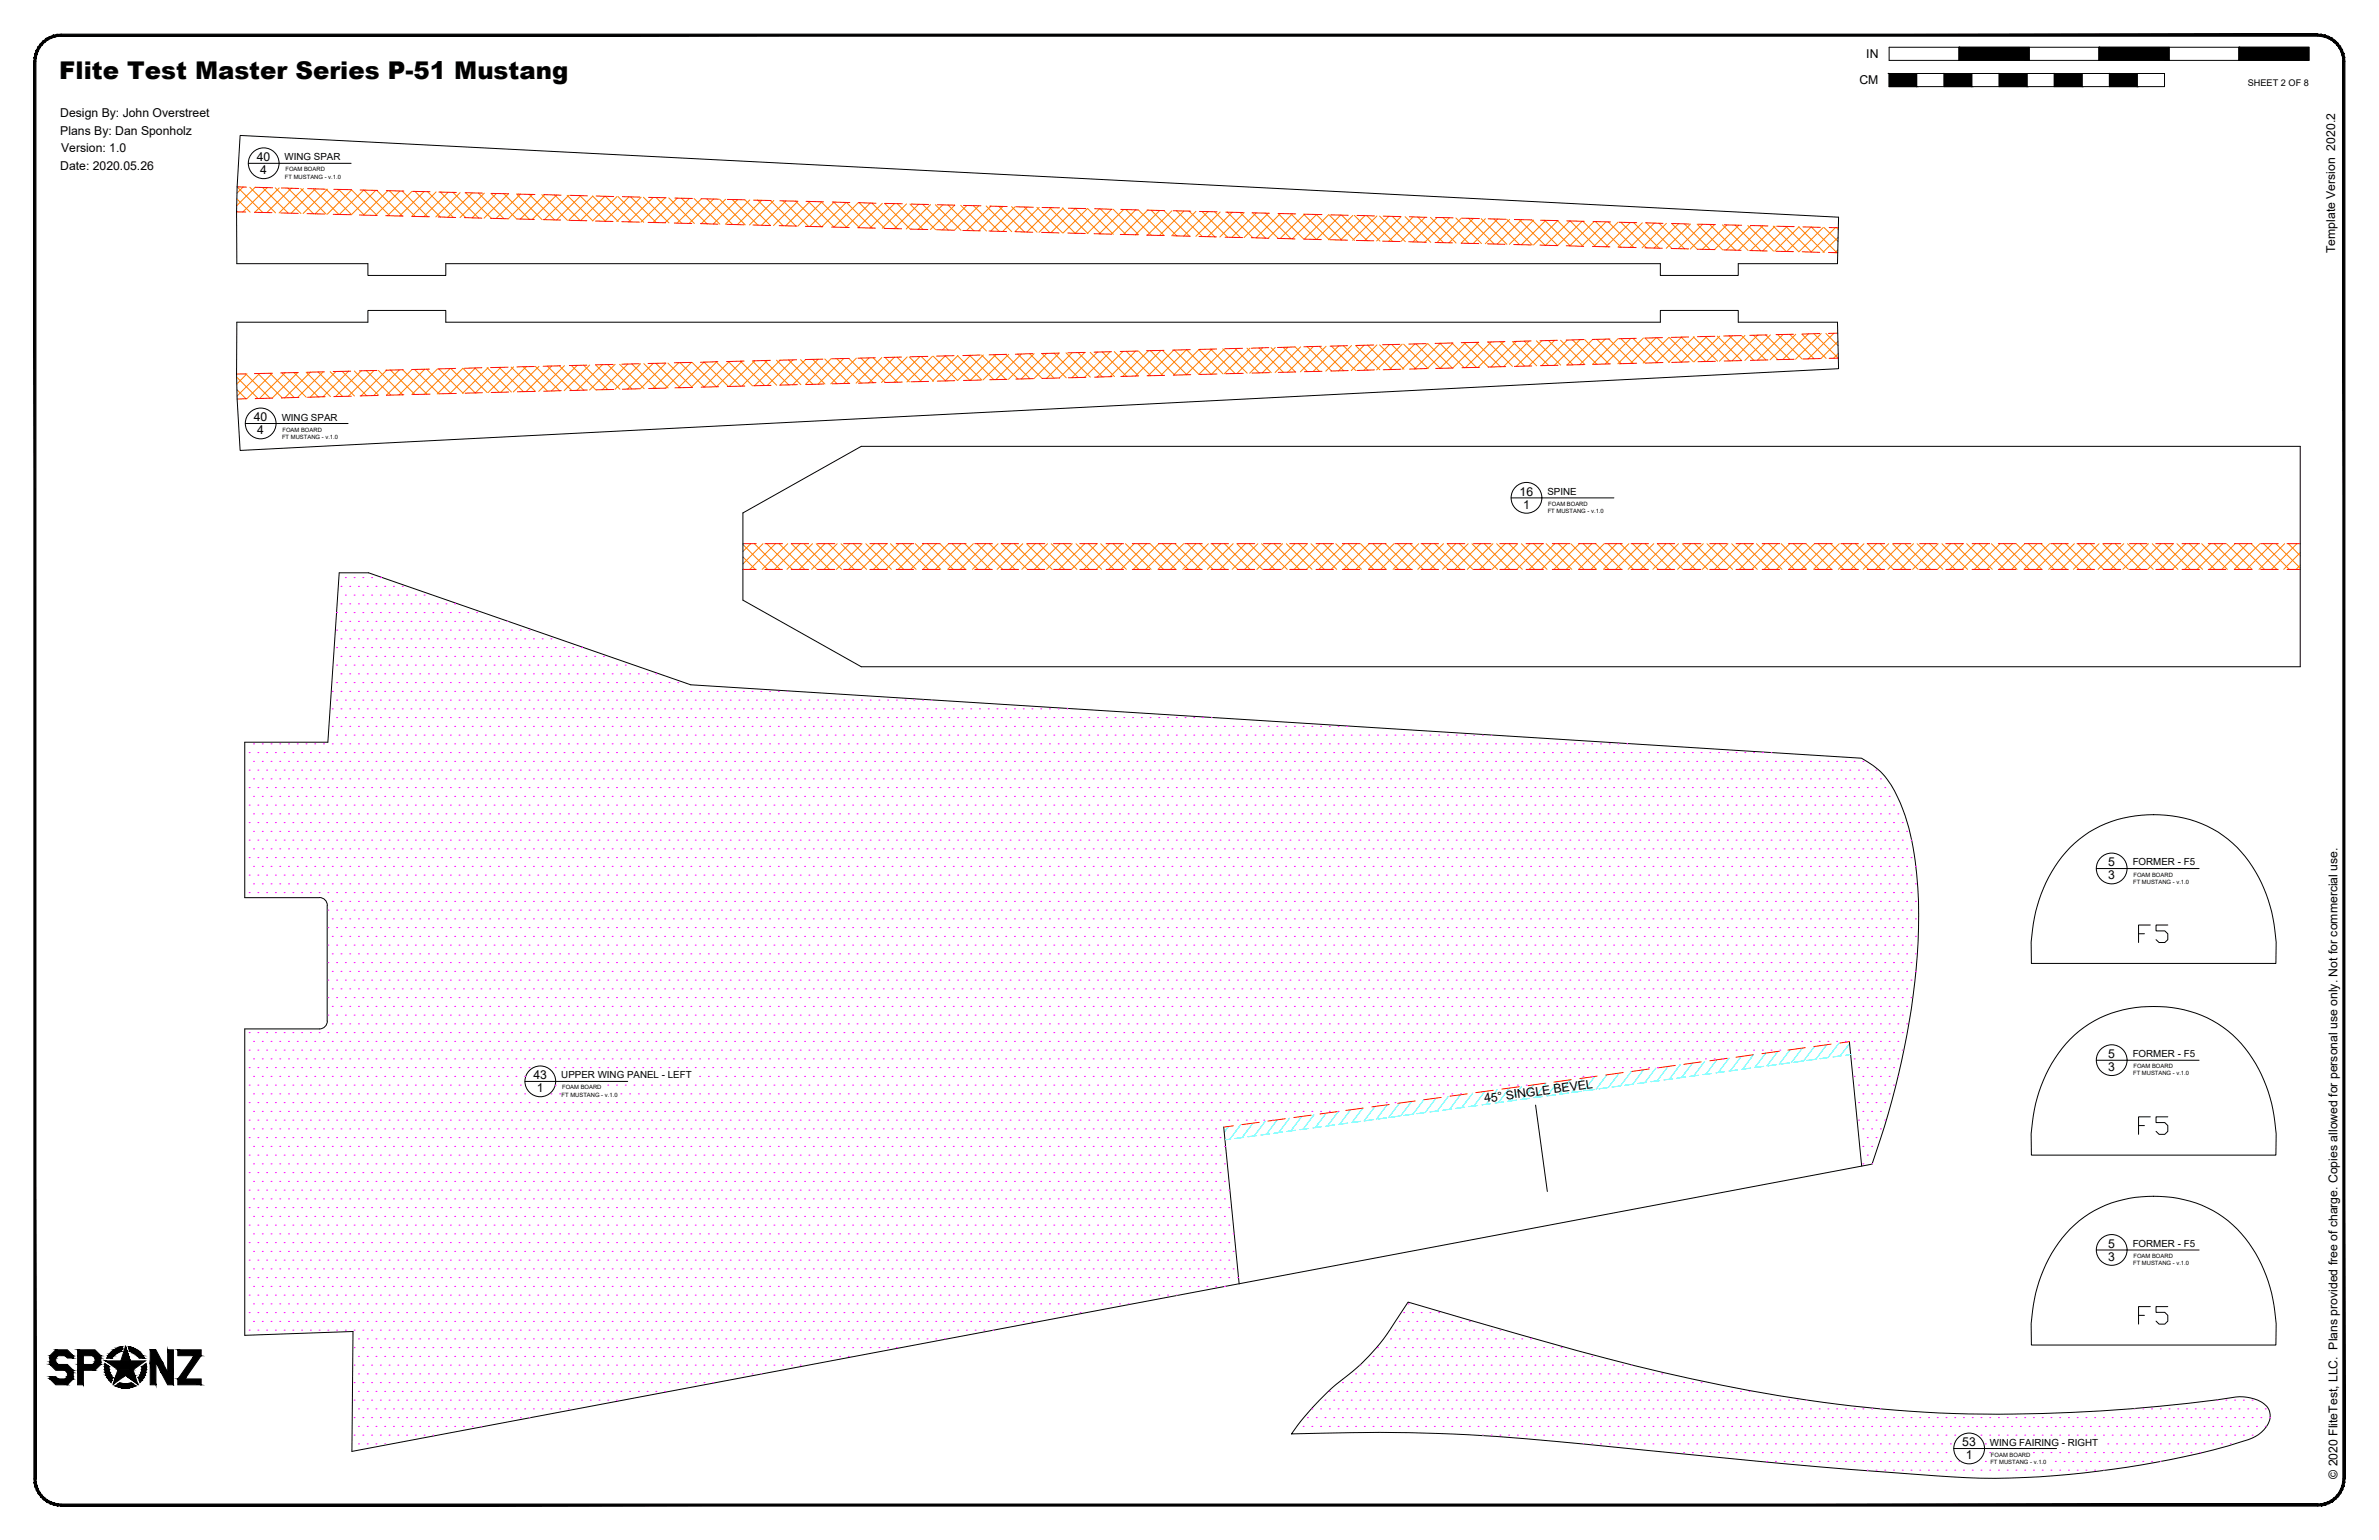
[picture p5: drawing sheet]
<svg xmlns="http://www.w3.org/2000/svg" width="864mm" height="559mm" viewBox="0 0 864 559" stroke-linecap="round" stroke-linejoin="round" font-family="sans-serif">
<defs><g id="words">
<g font-size="10.6">
<text x="775.1" y="343.3">F5</text>
<text x="775.1" y="412.8">F5</text>
<text x="775.1" y="481.5">F5</text>
</g>
<text font-size="8.9" x="21.5" y="28.8">Flite Test Master Series P-51 Mustang</text>
<g font-size="4.4">
<text x="677.5" y="21.1">IN</text>
<text x="675" y="30.6">CM</text>
<text x="21.9" y="42.5">Design By: John Overstreet</text>
<text x="21.9" y="48.9">Plans By: Dan Sponholz</text>
<text x="22.2" y="55.3">Version: 1.0</text>
<text x="93.2" y="58.5">40</text>
<text x="21.9" y="61.7">Date: 2020.05.26</text>
<text x="94.5" y="63.2">4</text>
<text x="847.7" y="91.9" transform="rotate(-90 847.7 91.9)">Template Version 2020.2</text>
<text x="92.1" y="152.9">40</text>
<text x="93.4" y="157.6">4</text>
<text x="551.6" y="179.9">16</text>
<text x="552.9" y="184.6">1</text>
<text x="765.3" y="314.4">5</text>
<text x="765.3" y="319.1">3</text>
<text x="765.3" y="383.9">5</text>
<text x="765.3" y="388.7">3</text>
<text x="193.6" y="391.6">43</text>
<text x="194.9" y="396.4">1</text>
<text x="539" y="400" transform="rotate(-8 539 400)">45° SINGLE BEVEL</text>
<text x="765.3" y="452.8">5</text>
<text x="765.3" y="457.5">3</text>
<text x="712.3" y="524.8">53</text>
<text x="713.6" y="529.6">1</text>
<text x="848.5" y="536.6" transform="rotate(-90 848.5 536.6)">© 2020 FliteTest, LLC. Plans provided free of charge. Copies allowed for personal use only. Not for commercial use.</text>
</g>
<g font-size="3.5">
<text x="103.3" y="58.2">WING SPAR</text>
<text x="102.2" y="152.6">WING SPAR</text>
<text x="561.7" y="179.6">SPINE</text>
<text x="774.2" y="314">FORMER - F5</text>
<text x="774.2" y="383.6">FORMER - F5</text>
<text x="203.8" y="391.3">UPPER WING PANEL - LEFT</text>
<text x="774.2" y="452.5">FORMER - F5</text>
<text x="722.4" y="524.5">WING FAIRING - RIGHT</text>
</g>
<text font-size="3.3" x="816" y="31.1">SHEET 2 OF 8</text>
<g font-size="2.1">
<text x="103.4" y="64.8">FT MUSTANG - v.1.0</text>
<text x="103.6" y="62.2">FOAM BOARD</text>
<text x="102.4" y="159.2">FT MUSTANG - v.1.0</text>
<text x="102.5" y="156.6">FOAM BOARD</text>
<text x="562" y="183.6">FOAM BOARD</text>
<text x="561.8" y="186.2">FT MUSTANG - v.1.0</text>
<text x="774.3" y="320.6">FT MUSTANG - v.1.0</text>
<text x="774.5" y="318.1">FOAM BOARD</text>
<text x="774.5" y="387.6">FOAM BOARD</text>
<text x="204.1" y="395.3">FOAM BOARD</text>
<text x="774.3" y="390.2">FT MUSTANG - v.1.0</text>
<text x="203.9" y="397.9">FT MUSTANG - v.1.0</text>
<text x="774.3" y="459.1">FT MUSTANG - v.1.0</text>
<text x="774.5" y="456.5">FOAM BOARD</text>
<text x="722.5" y="531.1">FT MUSTANG - v.1.0</text>
<text x="722.7" y="528.5">FOAM BOARD</text>
</g>
</g></defs>
<!-- layer: 01 CUT -->
<path d="M87.2 49.1l580.2 29.7-.4 16.9h-36v4.2h-28.3v-4.2h-440.9v4.2h-28.2v-4.2h-47.6l.1-27.9zM86 116.9h47.6v-4.3h28.2v4.3h440.9v-4.3h28.3v4.3h36l.4 16.9-580.2 29.6-1.1-18.7zM269.7 186.1l42.9-24.1h522.4v79.9h-522.4l-42.9-24.1zM123.1 207.9h10.7l116.9 40.6 425.1 26.6a28.4 28.4 0 0 1 14 16.3 93.4 93.4 0 0 1 6.4 30.8 243.3 243.3 0 0 1-8.1 72.3l-4 14.1-4.5 13.8-551.9 104.3 .4-43.6-39.2 1.4v-111.1h27.1a2.85 2.85 0 0 0 2.8-2.9v-41.9a2.76 2.76 0 0 0-2.8-2.9h-27.1v-56.4h30.1zM751.5 307.5a43 43 0 0 1 37-11.4 40.9 40.9 0 0 1 33.3 26.3 57.7 57.7 0 0 1 4.5 19.5l-.1 7.7h-88.8a60.9 60.9 0 0 1 3.5-25.2 49.5 49.5 0 0 1 10.6-16.9zM671.3 378l4.5 45.1M751.5 377.1a41.6 41.6 0 0 1 32.5-11.8 40.7 40.7 0 0 1 36.9 24.6 58.4 58.4 0 0 1 5.4 21.5l-.1 7.7h-88.8a60.3 60.3 0 0 1 3.5-25.1 48.3 48.3 0 0 1 10.6-16.9zM444.2 409l5.6 56.9M557.4 401l4.3 31.3M751.5 446a41.6 41.6 0 0 1 32.5-11.9 40.7 40.7 0 0 1 36.9 24.7 58.4 58.4 0 0 1 5.4 21.5l-.1 7.8h-88.8a60.9 60.9 0 0 1 3.5-25.2 48.3 48.3 0 0 1 10.6-16.9zM511.1 472.5l20.5 6a1084 1084 0 0 0 93 24 503.5 503.5 0 0 0 148.6 8.7l21.3-2 10.6-1.3a35.8 35.8 0 0 1 9.3-1 11.2 11.2 0 0 1 8.8 3.9 6.3 6.3 0 0 1-1.3 8 15.1 15.1 0 0 1-8.2 4.3 329.5 329.5 0 0 1-100.1 13.1l-53.2-3.9-85-8.3a705.1 705.1 0 0 0-106.6-3.7 97.7 97.7 0 0 1 22.4-22.8 73.4 73.4 0 0 0 15.5-18.3z" fill="none" stroke="#000" stroke-width=".36"/>
<!-- layer: 06 CAVITY -->
<g fill="none" stroke="#ff7f00" stroke-width=".36">
<path d="M85.9 76.6l.3 .3M86 72.2l4.8 4.8M86.1 67.8l9.3 9.3M88.3 67.8l-2.3 2.3M90.7 67.9l9.3 9.3M92.6 67.9l-6.7 6.7M95.3 68l9.3 9.3M97 68.1l-8.8 8.8M99.9 68.1l9.3 9.4M101.4 68.2l-8.9 8.8M104.5 68.3l9.3 9.3M105.8 68.3l-8.9 8.8"/>
<path d="M109.1 68.4l9.3 9.3M110.1 68.4l-8.8 8.9M113.8 68.5l9.2 9.3M114.5 68.5l-8.8 8.9M118.4 68.6l9.2 9.3M118.9 68.6l-8.9 8.9M122.9 68.7l9.4 9.4M123.3 68.7l-8.9 8.9M127.6 68.8l9.3 9.4M127.6 68.9l-8.8 8.8M132 69l-8.8 8.8M132.2 69l9.3 9.3"/>
<path d="M136.4 69.1l-8.8 8.8M136.8 69.1l9.3 9.3M140.8 69.2l-8.8 8.8M141.4 69.2l9.3 9.3M145.2 69.3l-8.9 8.9M146 69.3l9.3 9.4M149.5 69.4l-8.8 8.9M150.6 69.4l9.3 9.4M153.9 69.5l-8.8 8.9M155.2 69.6l9.3 9.3M158.3 69.6l-8.8 8.9M159.8 69.7l9.3 9.3"/>
<path d="M162.7 69.8l-8.9 8.8M164.4 69.8l9.3 9.3M167 69.9l-8.8 8.8M169 69.9l9.4 9.3M171.5 70l-8.9 8.8M173.6 70l9.4 9.4M175.8 70.1l-8.8 8.9M178.3 70.2l9.3 9.3M180.2 70.2l-8.8 8.9M182.9 70.3l9.3 9.3M184.6 70.3l-8.9 8.9M187.5 70.4l9.3 9.3"/>
<path d="M189 70.4l-8.9 8.9M192.1 70.5l9.3 9.3M193.3 70.5l-8.8 8.9M196.7 70.6l9.3 9.4M197.7 70.7l-8.8 8.8M201.3 70.7l9.3 9.4M202.1 70.8l-8.9 8.8M205.9 70.9l9.3 9.3M206.5 70.9l-8.9 8.8M210.5 71l9.3 9.3M210.8 71l-8.8 8.9M215.1 71.1l9.3 9.3"/>
<path d="M215.2 71.1l-8.8 8.9M219.6 71.2l-8.9 8.9M219.7 71.2l9.4 9.3M224 71.3l-8.9 8.9M224.3 71.3l9.4 9.3M228.4 71.4l-8.9 8.9M229 71.5l9.2 9.2M232.7 71.6l-8.8 8.8M233.6 71.6l9.2 9.3M237.1 71.7l-8.8 8.8M238.2 71.7l9.3 9.3M241.5 71.8l-8.8 8.8"/>
<path d="M242.8 71.8l9.3 9.3M245.9 71.9l-8.9 8.8M247.4 71.9l9.3 9.3M250.2 72l-8.8 8.8M252 72.1l9.3 9.2M254.7 72.1l-8.9 8.8M256.6 72.2l9.3 9.2M259 72.2l-8.8 8.8M261.2 72.3l9.3 9.3M263.4 72.3l-8.8 8.9M265.8 72.4l9.3 9.3M267.8 72.5l-8.9 8.8"/>
<path d="M270.4 72.5l9.3 9.3M272.2 72.6l-8.9 8.8M275 72.6l9.3 9.3M276.5 72.7l-8.8 8.8M279.7 72.8l9.2 9.2M280.9 72.8l-8.8 8.8M284.3 72.9l9.2 9.3M285.3 72.9l-8.9 8.8M288.8 73l9.4 9.3M289.7 73l-8.9 8.8M293.4 73.1l9.3 9.3 8.9-8.8M294 73.1l-8.8 8.8"/>
<path d="M298.1 73.2l9.3 9.3M298.4 73.2l-8.8 8.9M302.7 73.4l9.3 9.2M302.8 73.4l-8.9 8.8M307.2 73.5l-8.9 8.8M307.3 73.5l9.3 9.3M311.9 73.6l9.3 9.3M315.9 73.7l-8.8 8.8M316.5 73.7l9.3 9.3M320.3 73.8l-8.8 8.8M321.1 73.8l9.3 9.3M324.7 73.9l-8.9 8.8"/>
<path d="M325.7 74l9.3 9.2M329.1 74l-8.9 8.8M330.3 74l9.3 9.3M333.4 74.1l-8.8 8.9M334.9 74.1l9.4 9.4M337.8 74.2l-8.8 8.9M339.5 74.3l9.4 9.3M342.2 74.3l-8.8 8.9M344.2 74.4l9.3 9.3M346.6 74.4l-8.8 8.9M348.8 74.5l9.3 9.3M350.9 74.6l-8.8 8.8"/>
<path d="M353.4 74.6l9.3 9.3M355.3 74.7l-8.8 8.8M358 74.7l9.3 9.4M359.7 74.8l-8.8 8.8M362.6 74.9l9.3 9.3M364.1 74.9l-8.8 8.8M367.2 75l9.3 9.3M368.5 75l-8.9 8.9M371.8 75.1l9.3 9.3M372.9 75.1l-8.9 8.9M376.4 75.2l9.3 9.3M377.2 75.2l-8.8 8.9"/>
<path d="M381 75.3l9.3 9.4 8.8-8.9M381.6 75.3l-8.8 8.9M385.6 75.4l9.4 9.4M386 75.5l-8.9 8.8M390.2 75.6l9.4 9.3M390.4 75.6l-8.9 8.8M394.8 75.7l-8.9 8.8M394.9 75.7l9.2 9.3M399.5 75.8l9.2 9.3M403.5 75.9l-8.8 8.9M404.1 75.9l9.3 9.3M407.9 76l-8.9 8.9"/>
<path d="M408.7 76l9.3 9.4M412.3 76.1l-8.9 8.9M413.3 76.2l9.3 9.3M416.6 76.2l-8.8 8.9M417.9 76.3l9.3 9.3M421 76.4l-8.8 8.8M422.5 76.4l9.3 9.3M425.4 76.5l-8.9 8.8M427.1 76.5l9.3 9.3M429.8 76.6l-8.8 8.8M431.7 76.6l9.3 9.4M434.1 76.7l-8.8 8.9"/>
<path d="M436.3 76.7l9.3 9.4M438.5 76.8l-8.8 8.9M440.9 76.9l9.3 9.3M442.9 76.9l-8.8 8.9M445.6 77l9.2 9.3M447.3 77l-8.8 8.9M450.2 77.1l9.2 9.3M451.7 77.1l-8.9 8.9M454.7 77.2l9.4 9.4M456 77.3l-8.8 8.8M459.3 77.3l9.4 9.4M460.4 77.4l-8.8 8.8"/>
<path d="M464 77.5l9.3 9.2M464.8 77.5l-8.8 8.8M468.6 77.6l9.3 9.3M469.2 77.6l-8.9 8.9M473.2 77.7l9.3 9.3M473.6 77.7l-8.9 8.9M477.8 77.8l9.3 9.3M478 77.8l-8.9 8.9M482.3 77.9l-8.8 8.8M482.4 77.9l9.3 9.3M486.7 78l-8.8 8.9M487 78.1l9.3 9.2"/>
<path d="M491.1 78.2l-8.9 8.8M491.6 78.2l9.3 9.3M495.5 78.3l-8.9 8.8M496.2 78.3l9.3 9.3M499.8 78.4l-8.8 8.8M500.8 78.4l9.4 9.3M504.2 78.5l-8.8 8.8M505.4 78.5l9.4 9.3M508.6 78.6l-8.9 8.8M510.1 78.6l9.3 9.3M513 78.7l-8.9 8.8M514.7 78.8l9.3 9.2"/>
<path d="M517.3 78.8l-8.8 8.8M519.3 78.9l9.3 9.3M521.7 78.9l-8.8 8.9M523.9 79l9.3 9.3M526.1 79.1l-8.9 8.8M528.5 79.1l9.3 9.3M530.5 79.2l-8.8 8.8M533.1 79.2l9.3 9.3M534.9 79.3l-8.9 8.8M537.7 79.4l9.3 9.2M539.2 79.4l-8.8 8.8M542.3 79.5l9.3 9.3"/>
<path d="M543.6 79.5l-8.8 8.8M546.9 79.6l9.3 9.3M548 79.6l-8.8 8.8M551.5 79.7l9.4 9.3M552.4 79.7l-8.9 8.8M556.1 79.8l9.4 9.3M556.7 79.9l-8.8 8.8M560.8 80l9.2 9.2M561.2 80l-8.9 8.8M565.4 80.1l9.2 9.2M565.5 80.1l-8.8 8.8M569.9 80.2l-8.8 8.8"/>
<path d="M570 80.2l9.3 9.3M574.3 80.3l-8.9 8.8M574.6 80.3l9.3 9.3M578.7 80.4l-8.9 8.8M579.2 80.4l9.3 9.3M583 80.5l-8.8 8.8M583.8 80.5l9.3 9.3M587.4 80.6l-8.8 8.8M588.4 80.6l9.3 9.3M591.8 80.7l-8.9 8.9M593 80.7l9.3 9.4M596.2 80.8l-8.9 8.9"/>
<path d="M597.6 80.9l9.3 9.3M600.5 80.9l-8.8 8.9M602.2 81l9.3 9.3M604.9 81l-8.8 8.9M606.8 81.1l9.3 9.3M609.3 81.2l-8.9 8.8M611.5 81.2l9.2 9.3M613.7 81.3l-8.8 8.8M616.1 81.3l9.2 9.4M618.1 81.4l-8.9 8.8M620.6 81.4l9.4 9.4M622.4 81.5l-8.8 8.9"/>
<path d="M625.2 81.6l9.4 9.3M626.8 81.6l-8.8 8.9M629.9 81.7l9.3 9.3M631.2 81.7l-8.8 8.9M634.5 81.8l9.3 9.3M635.6 81.8l-8.9 8.9M639.1 81.9l9.3 9.3M639.9 81.9l-8.8 8.9M643.7 82l9.3 9.4M644.3 82.1l-8.8 8.8M648.3 82.2l9.3 9.3M648.7 82.2l-8.8 8.8"/>
<path d="M652.9 82.3l9.3 9.3M653.1 82.3l-8.8 8.8M657.4 82.4l-8.8 8.9M657.5 82.4l9.3 9.3M661.9 82.5l-8.9 8.9M662.1 82.5l5.1 5.1M666.2 82.6l-8.8 8.9M666.7 82.6l.6 .6M667.1 90.7l-1 1M667.3 86.1l-5.5 5.5M85.9 136.8l7.8 7.8M89.2 135.7l8.8 8.8"/>
<path d="M89.6 135.6l-3.6 3.7M93.6 135.5l8.8 8.8M94.3 135.5l-8.2 8.2M98 135.4l8.8 8.8M98.9 135.4l-9.3 9.3M102.3 135.3l8.9 8.9M103.5 135.3l-9.3 9.3M106.7 135.2l8.9 8.9M108.1 135.2l-9.3 9.2M111.1 135.1l8.9 8.8M112.7 135l-9.3 9.3M115.5 135l8.8 8.8"/>
<path d="M117.3 134.9l-9.3 9.3M119.9 134.9l8.8 8.8M121.9 134.8l-9.3 9.3M124.2 134.8l8.9 8.8M126.6 134.7l-9.4 9.3M128.6 134.6l8.9 8.9M131.1 134.6l-9.3 9.3M133 134.5l8.8 8.9M135.7 134.5l-9.2 9.3M137.4 134.4l8.8 8.9M140.3 134.3l-9.2 9.4M141.7 134.3l8.9 8.9"/>
<path d="M145 134.2l-9.3 9.3M146.2 134.2l8.8 8.8M149.6 134.1l-9.3 9.3M150.5 134.1l8.9 8.8M154.2 134l-9.3 9.3M154.9 134l8.8 8.8M158.8 133.9l-9.3 9.3M159.3 133.8l8.8 8.9M163.4 133.7l-9.3 9.4M172.4 133.5l8.8 8.9M172.6 133.5l-9.3 9.3M176.8 133.4l8.8 8.9"/>
<path d="M177.2 133.4l-9.3 9.3M181.2 133.3l8.8 8.8M181.8 133.3l-9.3 9.3-8.8-8.9M185.5 133.2l8.9 8.8M186.4 133.1l-9.2 9.4M189.9 133.1l8.8 8.8M191.1 133l-9.3 9.4M194.3 132.9l8.9 8.9M195.7 132.9l-9.4 9.3M198.7 132.8l8.8 8.9M200.3 132.8l-9.3 9.3M203.1 132.7l8.8 8.9"/>
<path d="M204.9 132.7l-9.3 9.3M207.4 132.6l8.9 8.9M209.5 132.6l-9.3 9.3M211.8 132.5l8.9 8.9M214.1 132.4l-9.3 9.4M216.2 132.4l8.8 8.8M218.7 132.3l-9.3 9.3M220.6 132.3l8.8 8.8M223.3 132.2l-9.3 9.3M224.9 132.2l8.9 8.8M227.9 132.1l-9.3 9.3M229.4 132l8.8 8.9"/>
<path d="M232.5 132l-9.2 9.3M233.7 131.9l8.8 8.9M237.1 131.8l-9.3 9.4M238.1 131.8l8.8 8.9M241.8 131.7l-9.4 9.4M242.4 131.7l8.9 8.9M246.4 131.6l-9.4 9.3M246.9 131.6l8.8 8.9M251 131.5l-9.3 9.3M260 131.3l8.8 8.8M260.2 131.3l-9.3 9.3M264.4 131.2l8.8 8.8"/>
<path d="M264.8 131.2l-9.3 9.3M268.7 131.1l8.9 8.8M269.4 131.1l-9.3 9.2-8.9-8.8M273.1 131l8.8 8.8M274 130.9l-9.3 9.3M277.5 130.9l8.9 8.8M278.6 130.8l-9.3 9.3M281.9 130.7l8.8 8.9M283.2 130.7l-9.3 9.3M286.3 130.6l8.8 8.8M287.8 130.6l-9.3 9.3M290.6 130.5l8.9 8.8"/>
<path d="M292.5 130.5l-9.4 9.2M295 130.4l8.9 8.8M297 130.4l-9.3 9.2M299.4 130.3l8.8 8.8M301.6 130.2l-9.2 9.3M303.8 130.2l8.8 8.8M306.2 130.1l-9.2 9.3M308.1 130.1l8.9 8.8M310.9 130l-9.3 9.3M312.6 130l8.8 8.8M315.5 129.9l-9.3 9.3M316.9 129.8l8.8 8.8"/>
<path d="M320.1 129.8l-9.3 9.2M321.3 129.7l8.8 8.8M324.7 129.6l-9.3 9.3M325.6 129.6l8.9 8.8M329.3 129.5l-9.3 9.3M330.1 129.5l8.8 8.8M333.9 129.4l-9.3 9.3M334.4 129.4l8.9 8.8M338.5 129.3l-9.3 9.3M347.6 129.1l8.8 8.8M347.7 129l-9.3 9.3M351.9 128.9l8.9 8.9"/>
<path d="M352 138l-8.9-8.8-9.3 9.2M352.3 128.9l-9.2 9.3M356.3 128.8l8.8 8.9M357 128.8l-9.4 9.3-8.8-8.8M360.7 128.7l8.9 8.9M361.6 128.7l-9.4 9.3M365.1 128.6l8.8 8.9M366.2 128.6l-9.3 9.2M369.5 128.5l8.8 8.8M370.8 128.5l-9.3 9.3M373.8 128.4l8.9 8.8M375.4 128.3l-9.3 9.4"/>
<path d="M378.2 128.3l8.9 8.8M380 128.2l-9.3 9.3M382.6 128.1l8.8 8.9M384.6 128.1l-9.3 9.3M387 128l8.8 8.9M389.2 128l-9.3 9.3M391.3 127.9l8.9 8.9M393.8 127.9l-9.3 9.3M395.7 127.8l8.9 8.9M398.4 127.7l-9.3 9.4M400.1 127.7l8.8 8.9M403 127.6l-9.3 9.3"/>
<path d="M404.5 127.6l8.8 8.8M407.7 127.5l-9.4 9.3M408.8 127.5l8.9 8.8M412.3 127.4l-9.4 9.3M413.3 127.4l8.8 8.8M416.9 127.3l-9.3 9.3M417.6 127.2l8.9 8.9M421.4 127.1l-9.2 9.4M422 127.1l8.8 8.9M426.1 127l-9.3 9.4M426.4 127l8.8 8.9M430.7 126.9l-9.3 9.3"/>
<path d="M430.8 126.9l8.8 8.9M435.1 126.8l8.9 8.9M435.3 126.8l-9.3 9.3M439.5 126.7l8.8 8.8M439.9 126.7l-9.3 9.3M443.9 126.6l8.9 8.8M444.5 126.6l-9.3 9.3M448.3 126.5l8.8 8.8M449.1 126.4l-9.3 9.4M452.7 126.3l8.8 8.9M453.7 126.3l-9.3 9.3M457 126.2l8.8 8.9"/>
<path d="M458.4 126.2l-9.4 9.3M461.4 126.1l8.9 8.9M462.9 126.1l-9.3 9.3M465.8 126l8.8 8.9M467.5 126l-9.2 9.3M470.2 125.9l8.8 8.9M472.1 125.8l-9.2 9.4M474.5 125.8l8.9 8.8M476.8 125.7l-9.3 9.4M478.9 125.7l8.9 8.8M481.4 125.6l-9.3 9.3M483.3 125.6l8.8 8.8"/>
<path d="M486 125.5l-9.3 9.3M487.7 125.4l8.8 8.9M490.6 125.4l-9.3 9.3M492 125.3l8.9 8.9M495.2 125.2l-9.3 9.4M496.5 125.2l8.8 8.9M499.8 125.1l-9.3 9.4M500.8 125.1l8.9 8.9M504.4 125l-9.3 9.3M505.2 125l8.8 8.9M509 124.9l-9.3 9.3M509.6 124.9l8.8 8.8"/>
<path d="M513.6 124.8l-9.3 9.3M514 124.8l8.8 8.8M518.2 124.7l-9.2 9.3M518.3 124.7l8.9 8.8M522.7 124.6l8.8 8.8M522.9 124.6l-9.4 9.3M527.1 124.5l8.8 8.8M527.5 124.5l-9.4 9.2M531.5 124.4l8.8 8.8M532.1 124.3l-9.3 9.3M535.8 124.3l8.9 8.8M536.7 124.2l-9.3 9.3"/>
<path d="M540.2 124.1l8.8 8.8M541.3 124.1l-9.3 9.3M544.6 124l8.9 8.8M545.9 124l-9.3 9.3M549 123.9l8.8 8.8M550.5 123.9l-9.3 9.3M553.4 123.8l8.8 8.8M555.1 123.8l-9.3 9.2M557.7 123.7l8.9 8.8M559.7 123.6l-9.3 9.3M562.1 123.6l8.9 8.8M564.3 123.5l-9.3 9.3"/>
<path d="M566.5 123.5l8.8 8.8M568.9 123.4l-9.3 9.3M570.9 123.4l8.8 8.8M573.6 123.3l-9.4 9.3M575.2 123.2l8.9 8.8M578.2 123.2l-9.4 9.2M579.7 123.1l8.8 8.8M582.8 123l-9.3 9.3M584 123l8.9 8.8M587.3 122.9l-9.2 9.3M588.4 122.9l8.8 8.8M592 122.8l-9.3 9.3"/>
<path d="M592.8 122.8l8.8 8.8M596.6 122.7l-9.3 9.3M597.2 122.7l8.8 8.8M601.2 122.6l-9.3 9.2M601.5 122.6l8.9 8.8M605.8 122.5l-9.3 9.2M605.9 122.4l8.8 8.9M610.3 122.3l8.8 8.9M610.4 122.3l-9.3 9.3M614.7 122.2l8.8 8.9M615 122.2l-9.3 9.3M619 122.1l8.9 8.9"/>
<path d="M619.6 122.1l-9.3 9.3M623.4 122l8.8 8.9M624.3 122l-9.4 9.3M627.8 121.9l8.9 8.8M628.8 121.9l-9.3 9.3M632.2 121.8l8.8 8.8M633.4 121.7l-9.2 9.4M636.6 121.7l8.8 8.8M638 121.6l-9.2 9.3M640.9 121.5l8.9 8.9M642.7 121.5l-9.3 9.3M645.3 121.4l8.9 8.9"/>
<path d="M647.3 121.4l-9.4 9.3M649.7 121.3l8.8 8.9M651.9 121.3l-9.3 9.3M654.1 121.2l8.8 8.9M656.5 121.1l-9.3 9.4M658.4 121.1l8.9 8.9M661.1 121l-9.3 9.4M662.8 121l4.4 4.4M665.7 120.9l-9.3 9.3M667.2 123.9l-6.2 6.2M667.3 128.3l-1.7 1.7M86 141.4l3.3 3.3"/>
<path d="M176.9 142.5l-8.9-8.9-9.3 9.4M264.4 140.2l-8.9-8.8-9.2 9.3M269.7 197.6l9 9M272.5 197.3l-2.8 2.8M273.9 197.3l9.3 9.3M277 197.3l-7.3 7.3M278.3 197.3l9.3 9.3M281.5 197.3l-9.3 9.3M282.8 197.3l9.4 9.3M286 197.3l-9.3 9.3M287.3 197.3l9.3 9.3M290.5 197.3l-9.4 9.3"/>
<path d="M291.8 197.3l9.3 9.3M294.9 197.3l-9.2 9.3M296.3 197.3l9.3 9.3M299.5 197.3l-9.4 9.3M300.8 197.3l9.3 9.3M303.9 197.3l-9.3 9.3M305.3 197.3l9.3 9.3M308.4 197.3l-9.3 9.3M309.8 197.3l9.3 9.3M312.9 197.3l-9.3 9.3M314.3 197.3l9.3 9.3M317.4 197.3l-9.3 9.3"/>
<path d="M318.8 197.3l9.3 9.3M321.9 197.3l-9.3 9.3M323.3 197.3l9.2 9.3M326.4 197.3l-9.3 9.3M327.7 197.3l9.4 9.3M330.9 197.3l-9.3 9.3M332.2 197.3l9.3 9.3M335.4 197.3l-9.4 9.3M336.7 197.3l9.3 9.3M339.9 197.3l-9.3 9.3M341.2 197.3l9.3 9.3M344.4 197.3l-9.4 9.3"/>
<path d="M345.7 197.3l9.3 9.3M348.9 197.3l-9.4 9.3M350.2 197.3l9.3 9.3M353.3 197.3l-9.3 9.3M354.7 197.3l9.3 9.3M357.8 197.3l-9.3 9.3M359.2 197.3l9.3 9.3M362.3 197.3l-9.3 9.3M363.6 197.3l9.4 9.3M366.8 197.3l-9.3 9.3M368.2 197.3l9.3 9.3M371.3 197.3l-9.3 9.3"/>
<path d="M372.6 197.3l9.4 9.3M375.8 197.3l-9.3 9.3M377.1 197.3l9.4 9.3M380.3 197.3l-9.4 9.3M381.6 197.3l9.3 9.3M384.8 197.3l-9.3 9.3M386.1 197.3l9.4 9.3M389.2 197.3l-9.3 9.3M390.6 197.3l9.3 9.3M393.8 197.3l-9.4 9.3M395.1 197.3l9.3 9.3M398.2 197.3l-9.2 9.3"/>
<path d="M399.6 197.3l9.3 9.3M402.7 197.3l-9.3 9.3M404.1 197.3l9.3 9.3M407.2 197.3l-9.3 9.3M408.5 197.3l9.4 9.3M411.7 197.3l-9.3 9.3M413.1 197.3l9.3 9.3M416.2 197.3l-9.3 9.3M417.5 197.3l9.4 9.3M420.7 197.3l-9.3 9.3M422 197.3l9.4 9.3M425.2 197.3l-9.3 9.3"/>
<path d="M426.5 197.3l9.3 9.3M429.7 197.3l-9.3 9.3M431 197.3l9.3 9.3M434.1 197.3l-9.2 9.3M435.5 197.3l9.3 9.3M438.7 197.3l-9.4 9.3M440 197.3l9.3 9.3M443.1 197.3l-9.3 9.3M444.5 197.3l9.3 9.3M447.6 197.3l-9.3 9.3M449 197.3l9.3 9.3M452.1 197.3l-9.3 9.3"/>
<path d="M453.5 197.3l9.3 9.3M456.6 197.3l-9.3 9.3M458 197.3l9.3 9.3M461.1 197.3l-9.3 9.3M462.5 197.3l9.3 9.3M465.6 197.3l-9.3 9.3M466.9 197.3l9.4 9.3M470.1 197.3l-9.3 9.3M471.5 197.3l9.2 9.3M474.6 197.3l-9.3 9.3M475.9 197.3l9.3 9.3M479.1 197.3l-9.3 9.3"/>
<path d="M480.4 197.3l9.3 9.3M483.6 197.3l-9.4 9.3M484.9 197.3l9.3 9.3M488.1 197.3l-9.4 9.3M489.4 197.3l9.3 9.3M492.5 197.3l-9.3 9.3M493.9 197.3l9.3 9.3M497.1 197.3l-9.4 9.3M498.4 197.3l9.3 9.3M501.5 197.3l-9.3 9.3M502.9 197.3l9.3 9.3M506 197.3l-9.3 9.3"/>
<path d="M507.4 197.3l9.3 9.3M510.5 197.3l-9.3 9.3M511.8 197.3l9.4 9.3M515 197.3l-9.3 9.3M516.4 197.3l9.3 9.3M519.5 197.3l-9.3 9.3M520.8 197.3l9.3 9.3M524 197.3l-9.3 9.3M525.3 197.3l9.4 9.3M528.5 197.3l-9.4 9.3M529.8 197.3l9.3 9.3M533 197.3l-9.4 9.3"/>
<path d="M534.3 197.3l9.3 9.3M537.4 197.3l-9.3 9.3M538.8 197.3l9.3 9.3M542 197.3l-9.4 9.3M543.3 197.3l9.3 9.3M546.4 197.3l-9.3 9.3M547.8 197.3l9.3 9.3M550.9 197.3l-9.3 9.3M552.3 197.3l9.3 9.3M555.4 197.3l-9.3 9.3M556.7 197.3l9.4 9.3M559.9 197.3l-9.3 9.3"/>
<path d="M561.3 197.3l9.3 9.3M564.4 197.3l-9.3 9.3M565.7 197.3l9.3 9.3M568.9 197.3l-9.3 9.3M570.2 197.3l9.4 9.3M573.4 197.3l-9.3 9.3M574.7 197.3l9.3 9.3M577.9 197.3l-9.4 9.3M579.2 197.3l9.3 9.3M582.3 197.3l-9.2 9.3M583.7 197.3l9.3 9.3M586.9 197.3l-9.4 9.3"/>
<path d="M588.2 197.3l9.3 9.3M591.3 197.3l-9.3 9.3M592.7 197.3l9.3 9.3M595.8 197.3l-9.3 9.3M597.2 197.3l9.3 9.3M600.3 197.3l-9.3 9.3M601.7 197.3l9.3 9.3M604.8 197.3l-9.3 9.3M606.1 197.3l9.4 9.3M609.3 197.3l-9.3 9.3M610.7 197.3l9.2 9.3M613.8 197.3l-9.3 9.3"/>
<path d="M615.1 197.3l9.4 9.3M618.3 197.3l-9.3 9.3M619.6 197.3l9.3 9.3M622.8 197.3l-9.4 9.3M624.1 197.3l9.3 9.3M627.3 197.3l-9.3 9.3M628.6 197.3l9.3 9.3M631.7 197.3l-9.3 9.3M633.1 197.3l9.3 9.3M636.3 197.3l-9.4 9.3M637.6 197.3l9.3 9.3M640.7 197.3l-9.3 9.3"/>
<path d="M642.1 197.3l9.3 9.3M645.2 197.3l-9.3 9.3M646.6 197.3l9.3 9.3M649.7 197.3l-9.3 9.3M651 197.3l9.4 9.3M654.2 197.3l-9.3 9.3M655.6 197.3l9.3 9.3M658.7 197.3l-9.3 9.3M660 197.3l9.4 9.3M663.2 197.3l-9.3 9.3M664.5 197.3l9.4 9.3M667.7 197.3l-9.4 9.3"/>
<path d="M669 197.3l9.3 9.3M672.2 197.3l-9.3 9.3M673.5 197.3l9.3 9.3M676.6 197.3l-9.3 9.3M678 197.3l9.3 9.3M681.2 197.3l-9.4 9.3M682.5 197.3l9.3 9.3M685.6 197.3l-9.3 9.3M687 197.3l9.3 9.3M690.1 197.3l-9.3 9.3M691.5 197.3l9.3 9.3M694.6 197.3l-9.3 9.3"/>
<path d="M695.9 197.3l9.4 9.3M699.1 197.3l-9.3 9.3M700.5 197.3l9.3 9.3M703.6 197.3l-9.3 9.3M704.9 197.3l9.4 9.3M708.1 197.3l-9.3 9.3M709.4 197.3l9.4 9.3M712.6 197.3l-9.3 9.3M713.9 197.3l9.3 9.3M717.1 197.3l-9.3 9.3M718.4 197.3l9.3 9.3M721.5 197.3l-9.2 9.3"/>
<path d="M722.9 197.3l9.3 9.3M726.1 197.3l-9.4 9.3M727.4 197.3l9.3 9.3M730.5 197.3l-9.3 9.3M731.9 197.3l9.3 9.3M735 197.3l-9.3 9.3M736.4 197.3l9.3 9.3M739.5 197.3l-9.3 9.3M740.9 197.3l9.3 9.3M744 197.3l-9.3 9.3M745.4 197.3l9.3 9.3M748.5 197.3l-9.3 9.3"/>
<path d="M749.9 197.3l9.2 9.3M753 197.3l-9.3 9.3M754.3 197.3l9.4 9.3M757.5 197.3l-9.3 9.3M758.9 197.3l9.2 9.3M762 197.3l-9.3 9.3M763.3 197.3l9.3 9.3M766.5 197.3l-9.3 9.3M767.8 197.3l9.3 9.3M771 197.3l-9.4 9.3M772.3 197.3l9.3 9.3M775.5 197.3l-9.4 9.3"/>
<path d="M776.8 197.3l9.3 9.3M779.9 197.3l-9.3 9.3M781.3 197.3l9.3 9.3M784.5 197.3l-9.4 9.3M785.8 197.3l9.3 9.3M788.9 197.3l-9.3 9.3M790.3 197.3l9.3 9.3M793.4 197.3l-9.3 9.3M794.8 197.3l9.2 9.3M797.9 197.3l-9.3 9.3M799.2 197.3l9.4 9.3M802.4 197.3l-9.3 9.3"/>
<path d="M803.8 197.3l9.3 9.3M806.9 197.3l-9.4 9.3M808.2 197.3l9.3 9.3M811.4 197.3l-9.3 9.3M812.7 197.3l9.4 9.3M815.9 197.3l-9.4 9.3M817.2 197.3l9.3 9.3M820.4 197.3l-9.4 9.3M821.7 197.3l9.3 9.3M824.8 197.3l-9.3 9.3M826.2 197.3l8.8 8.8M829.3 197.3l-9.3 9.3"/>
<path d="M830.7 197.3l4.3 4.3M833.8 197.3l-9.3 9.3M269.7 202.1l4.5 4.5M269.7 206.6h.1M835 205.1l-1.5 1.5M835 200.6l-6 6"/>
</g>
<!-- layer: 02 SCORE -->
<g fill="none" stroke="#f00" stroke-width=".36">
<path d="M85.9 76.9h3.3M86.1 67.8l3.3 .1M92.4 77l6.3 .2M92.6 67.9l6.4 .2M101.9 77.3l6.4 .1M102.1 68.2l6.4 .2M111.4 77.5l6.4 .2M111.7 68.4l6.3 .2M121 77.8l6.3 .1M121.2 68.7l6.4 .1M130.5 78l6.3 .2M130.7 68.9l6.4 .2"/>
<path d="M140 78.3l6.4 .1M140.3 69.2l6.3 .1M149.5 78.5l6.4 .2M149.8 69.4l6.3 .2M159.1 78.7l6.3 .2M159.3 69.7l6.4 .1M168.6 79l6.3 .2M168.8 69.9l6.3 .2M178.1 79.2l6.4 .2M178.3 70.2l6.4 .1M187.6 79.5l6.4 .1M187.8 70.4l6.4 .2"/>
<path d="M197.2 79.7l6.3 .2M197.4 70.6l6.3 .2M206.7 80l6.3 .1M206.9 70.9l6.3 .2M216.4 71.1l6.4 .2M225.9 71.4l6.4 .1M235.5 71.6l6.3 .2M245 71.9l6.3 .1M254.5 72.1l6.4 .2M264 72.4l6.4 .1M273.6 72.6l6.3 .2M283.1 72.9l6.3 .1"/>
<path d="M292.6 73.1l6.4 .2M302.1 73.3l6.4 .2M311.7 73.6l6.3 .2M321.2 73.8l6.3 .2M330.7 74l6.4 .2M340.2 74.3l6.4 .1M349.8 74.5l6.3 .2M359.3 74.8l6.3 .1M368.8 75l6.3 .2M378.3 75.3l6.3 .1M387.8 75.5l6.4 .2M397.3 75.7l6.4 .2"/>
<path d="M406.9 76l6.3 .2M416.4 76.2l6.3 .2M425.9 76.5l6.4 .1M435.4 76.7l6.4 .2M445 77l6.3 .1M454.5 77.2l6.3 .2M464 77.5l6.4 .1M473.5 77.7l6.4 .2M483.1 78l6.3 .1M492.6 78.2l6.3 .2M502.1 78.4l6.4 .2M511.6 78.7l6.4 .2"/>
<path d="M521.2 78.9l6.3 .2M530.7 79.2l6.3 .1M540.2 79.4l6.4 .2M549.7 79.7l6.3 .1M559.2 79.9l6.4 .2M216.2 80.2l6.4 .2M225.7 80.4l6.4 .2M235.3 80.7l6.3 .1M244.8 80.9l6.3 .2M254.3 81.1l6.3 .2M263.8 81.4l6.3 .2M273.3 81.6l6.4 .2"/>
<path d="M282.8 81.9l6.4 .1M292.4 82.1l6.3 .2M301.9 82.4l6.3 .1M311.4 82.6l6.4 .2M320.9 82.9l6.4 .1M330.5 83.1l6.3 .2M340 83.4l6.3 .1M349.5 83.6l6.4 .2M359 83.8l6.4 .2M368.6 84.1l6.3 .2M378.1 84.3l6.3 .2M387.6 84.6l6.4 .1"/>
<path d="M397.1 84.8l6.4 .2M406.7 85.1l6.3 .1M416.2 85.3l6.3 .2M425.7 85.6l6.4 .1M435.2 85.8l6.4 .2M444.7 86.1l6.4 .1M454.2 86.3l6.4 .2M463.8 86.5l6.3 .2M473.3 86.7l6.3 .2M482.8 87l6.4 .1M492.3 87.2l6.4 .2M501.9 87.5l6.3 .1"/>
<path d="M511.4 87.7l6.3 .2M520.9 88l6.4 .1M530.4 88.2l6.4 .2M540 88.5l6.3 .1M549.5 88.7l6.3 .2M559 88.9l6.4 .2M568.5 89.2l6.4 .2M568.7 80.2l6.4 .1M578.1 89.4l6.3 .2M578.3 80.4l6.3 .1M587.6 89.7l6.3 .1M587.8 80.6l6.3 .2"/>
<path d="M597.1 89.9l6.4 .2M597.3 80.8l6.4 .2M606.6 90.2l6.4 .1M606.8 81.1l6.4 .2M616.2 90.4l6.3 .2M616.4 81.3l6.3 .2M625.7 90.7l6.3 .1M625.9 81.6l6.3 .1M635.2 90.9l6.3 .2M635.4 81.8l6.4 .2M644.7 91.2l6.3 .1M644.9 82.1l6.4 .1"/>
<path d="M654.2 91.4l6.4 .2M654.5 82.3l6.3 .2M663.7 91.6l3.4 .1M664 82.6h3.3M89.2 135.7h-3.3M98.7 135.4l-6.3 .2M108.3 135.2l-6.4 .1M117.8 134.9l-6.4 .2M127.3 134.7l-6.3 .1M136.8 134.4l-6.3 .2M146.4 134.2l-6.4 .1M155.9 133.9l-6.4 .2"/>
<path d="M165.4 133.7l-6.3 .2M174.9 133.4l-6.3 .2M184.5 133.2l-6.4 .2M194 133l-6.4 .1M203.5 132.7l-6.3 .2M213 132.5l-6.3 .1M222.6 132.2l-6.4 .2M232.1 132l-6.4 .1M241.6 131.7l-6.3 .2M251.1 131.5l-6.3 .1M260.6 131.3l-6.3 .1M270.1 131l-6.3 .2"/>
<path d="M279.7 130.8l-6.4 .2M279.9 139.8l-6.3 .2M289.2 130.6l-6.4 .1M289.4 139.6l-6.3 .1M298.7 130.3l-6.3 .2M299 139.3l-6.4 .2M308.2 130.1l-6.3 .1M308.5 139.1l-6.4 .2M317.8 129.8l-6.4 .2M318 138.8l-6.3 .2M327.3 129.6l-6.4 .1M327.5 138.6l-6.3 .2"/>
<path d="M336.8 129.3l-6.3 .2M337.1 138.4l-6.4 .1M346.3 129.1l-6.3 .1M346.6 138.1l-6.4 .2M355.9 128.8l-6.4 .2M356.1 137.9l-6.3 .1M365.4 128.6l-6.4 .2M365.6 137.7l-6.3 .1M374.9 128.3l-6.3 .2M375.1 137.4l-6.3 .2M384.4 128.1l-6.3 .2M384.6 137.2l-6.3 .1"/>
<path d="M394 127.9l-6.4 .1M394.2 136.9l-6.4 .2M403.5 127.6l-6.4 .2M403.7 136.7l-6.4 .2M413 127.4l-6.3 .1M413.2 136.4l-6.3 .2M422.5 127.1l-6.3 .2M422.7 136.2l-6.3 .2M432.1 126.9l-6.4 .1M432.3 136l-6.4 .1M441.6 126.6l-6.4 .2M441.8 135.7l-6.4 .2"/>
<path d="M451.1 126.4l-6.4 .1M451.3 135.5l-6.3 .1M460.6 126.1l-6.4 .2M460.8 135.2l-6.3 .2M470.1 125.9l-6.3 .2M470.4 135l-6.4 .1M479.6 125.6l-6.3 .2M479.9 134.7l-6.4 .2M489.2 125.4l-6.4 .2M489.4 134.5l-6.3 .1M498.7 125.2l-6.4 .1M498.9 134.2l-6.3 .2"/>
<path d="M508.2 125l-6.3 .1M508.5 134l-6.4 .2M517.7 124.7l-6.3 .2M518 133.7l-6.4 .2M527.3 124.5l-6.4 .1M527.5 133.5l-6.3 .2M536.8 124.2l-6.4 .2M537 133.3l-6.3 .1M546.3 124l-6.3 .1M546.6 133l-6.4 .2M555.8 123.7l-6.3 .2M556 132.8l-6.3 .1"/>
<path d="M565.4 123.5l-6.4 .2M565.6 132.5l-6.4 .2M574.9 123.2l-6.4 .2M575.1 132.3l-6.4 .1M584.4 123l-6.3 .2M584.6 132l-6.3 .2M593.9 122.8l-6.3 .1M594.1 131.8l-6.3 .2M603.5 122.5l-6.4 .2M603.7 131.5l-6.4 .2M613 122.3l-6.4 .1M613.2 131.3l-6.4 .2"/>
<path d="M622.5 122l-6.3 .2M622.7 131.1l-6.3 .2M632 121.8l-6.3 .1M632.2 130.9l-6.3 .1M641.5 121.5l-6.3 .2M641.8 130.6l-6.4 .2M651 121.3l-6.3 .1M651.3 130.4l-6.4 .1M660.6 121l-6.4 .2M660.8 130.1l-6.3 .2M667.1 120.9l-3.4 .1M667.3 130h-3.3"/>
<path d="M89.4 144.7l-3.3 .1M99 144.4l-6.4 .2M108.5 144.2l-6.4 .2M118 144l-6.3 .2M127.6 143.8l-6.4 .1M137.1 143.5l-6.4 .2M146.6 143.3l-6.3 .1M156.1 143l-6.3 .2M165.7 142.8l-6.4 .1M175.1 142.5l-6.3 .2M184.7 142.3l-6.4 .1M194.2 142l-6.4 .2"/>
<path d="M203.7 141.8l-6.3 .2M213.2 141.5l-6.3 .2M222.8 141.3l-6.4 .2M232.3 141.1l-6.4 .1M241.8 140.8l-6.3 .2M251.3 140.6l-6.3 .1M260.9 140.3l-6.4 .2M270.4 140.1l-6.4 .1M269.7 197.3h4.8M277.7 197.3h6.3M287.2 197.3h6.3M296.7 197.3h6.4"/>
<path d="M306.2 197.3h6.4M315.8 197.3h6.3M325.3 197.3h6.4M334.8 197.3h6.4M344.4 197.3h6.3M353.9 197.3h6.3M363.4 197.3h6.4M372.9 197.3h6.4M382.5 197.3h6.3M392 197.3h6.3M401.5 197.3h6.4M411 197.3h6.4"/>
<path d="M420.6 197.3h6.3M430.1 197.3h6.3M439.6 197.3h6.4M449.1 197.3h6.4M458.7 197.3h6.3M468.2 197.3h6.3M477.7 197.3h6.4M487.3 197.3h6.3M496.8 197.3h6.4M506.3 197.3h6.4M515.9 197.3h6.3M525.4 197.3h6.3"/>
<path d="M534.9 197.3h6.4M544.4 197.3h6.4M554 197.3h6.3M563.5 197.3h6.3M573 197.3h6.4M582.5 197.3h6.4M592.1 197.3h6.3M601.6 197.3h6.3M611.1 197.3h6.4M620.6 197.3h6.4M630.2 197.3h6.3M639.7 197.3h6.3"/>
<path d="M649.2 197.3h6.4M658.7 197.3h6.4M668.3 197.3h6.3M677.8 197.3h6.3M687.3 197.3h6.4M696.8 197.3h6.4M706.4 197.3h6.3M715.9 197.3h6.3M725.4 197.3h6.4M734.9 197.3h6.4M744.5 197.3h6.3M754 197.3h6.3"/>
<path d="M763.5 197.3h6.4M773 197.3h6.4M782.6 197.3h6.3M792.1 197.3h6.3M801.6 197.3h6.4M811.1 197.3h6.4M820.7 197.3h6.3M830.2 197.3h4.8M269.7 206.6h4.8M277.7 206.6h6.3M287.2 206.6h6.3M296.7 206.6h6.4"/>
<path d="M306.2 206.6h6.4M315.8 206.6h6.3M325.3 206.6h6.4M334.8 206.6h6.4M344.4 206.6h6.3M353.9 206.6h6.3M363.4 206.6h6.4M372.9 206.6h6.4M382.5 206.6h6.3M392 206.6h6.3M401.5 206.6h6.4M411 206.6h6.4"/>
<path d="M420.6 206.6h6.3M430.1 206.6h6.3M439.6 206.6h6.4M449.1 206.6h6.4M458.7 206.6h6.3M468.2 206.6h6.3M477.7 206.6h6.4M487.3 206.6h6.3M496.8 206.6h6.4M506.3 206.6h6.4M515.9 206.6h6.3M525.4 206.6h6.3"/>
<path d="M534.9 206.6h6.4M544.4 206.6h6.4M554 206.6h6.3M563.5 206.6h6.3M573 206.6h6.4M582.5 206.6h6.4M592.1 206.6h6.3M601.6 206.6h6.3M611.1 206.6h6.4M620.6 206.6h6.4M630.2 206.6h6.3M639.7 206.6h6.3"/>
<path d="M649.2 206.6h6.4M658.7 206.6h6.4M668.3 206.6h6.3M677.8 206.6h6.3M687.3 206.6h6.4M696.8 206.6h6.4M706.4 206.6h6.3M715.9 206.6h6.3M725.4 206.6h6.4M734.9 206.6h6.4M744.5 206.6h6.3M754 206.6h6.3"/>
<path d="M763.5 206.6h6.4M773 206.6h6.4M782.6 206.6h6.3M792.1 206.6h6.3M801.6 206.6h6.4M811.1 206.6h6.4M820.7 206.6h6.3M830.2 206.6h4.8M664.7 378.9l-6.3 .9M671.3 378l-3.4 .5M513.7 399.5l-6.3 .8M523.1 398.2l-6.2 .9"/>
<path d="M532.6 396.9l-6.3 .9M542.1 395.6l-6.3 .9M551.5 394.3l-6.3 .9M560.9 393l-6.2 .9M570.4 391.8l-6.3 .9M579.8 390.5l-6.3 .9M589.2 389.2l-6.3 .9M598.7 387.9l-6.3 .9M608.1 386.6l-6.3 .9M617.6 385.3l-6.3 .9M627 384l-6.3 .9M636.4 382.7l-6.2 .9"/>
<path d="M645.9 381.4l-6.3 .9M655.3 380.2l-6.3 .8M447.7 408.5l-3.5 .5M457.1 407.2l-6.3 .9M466.5 405.9l-6.3 .9M476 404.7l-6.3 .8M485.4 403.4l-6.3 .8M494.9 402.1l-6.3 .8M504.3 400.8l-6.3 .8"/>
</g>
<!-- layer: 04 BEVEL -->
<g fill="none" stroke="#0ff" stroke-width=".36">
<path d="M658.7 379.7l-4 5.3M663.1 379.1l-3.9 5.3M667.6 378.5l-4 5.2M671.4 378.7l-3.4 4.4M512.4 399.7l-3.9 5.2M516.8 399.1l-3.9 5.2M521.3 398.5l-4 5.2M525.7 397.9l-3.9 5.2M530.1 397.3l-3.9 5.2M534.6 396.7l-4 5.2M539 396l-3.9 5.3M543.4 395.4l-3.9 5.3"/>
<path d="M545.8 399.8l-3.1 .4M547.9 394.8l-4 5.3M550.5 399.2l-3.1 .4M552.3 394.2l-3.9 5.3M555.2 398.6l-3.1 .4M556.7 393.6l-3.9 5.3M560 397.9l-3.2 .4M561.2 393l-4 5.3M564.7 397.3l-3.2 .4M565.6 392.4l-4 5.3M569.4 396.6l-3.1 .4M570 391.8l-3.9 5.3"/>
<path d="M574.1 396l-3.1 .4M574.5 391.2l-4 5.3M578.9 395.3l-3.2 .4M578.9 390.6l-4 5.2M583.3 390l-3.9 5.2M583.6 394.7l-3.1 .4M587.8 389.4l-4 5.2M592.2 388.8l-4 5.2-3 .4M593 393.4l-3.1 .4M596.6 388.2l-3.9 5.2M597.7 392.8l-3.1 .3M601.1 387.6l-4 5.2"/>
<path d="M602.5 392.1l-3.2 .4M605.5 387l-4 5.2M607.2 391.5l-3.2 .4M609.9 386.4l-3.9 5.2M611.9 390.8l-3.2 .4M614.4 385.8l-4 5.2M616.6 390.2l-3.1 .4M618.8 385.2l-4 5.2M621.3 389.5l-3.1 .4M623.2 384.6l-3.9 5.2M626 388.9l-3.1 .4M627.7 384l-4 5.2"/>
<path d="M630.8 388.2l-3.2 .4M632.1 383.3l-4 5.3M635.5 387.6l-3.2 .4M636.5 382.7l-3.9 5.3M640.2 386.9l-3.1 .4M641 382.1l-4 5.3M644.9 386.3l-3.1 .4M645.4 381.5l-4 5.2M649.7 385.7l-3.2 .4M649.8 380.9l-3.9 5.3M654.3 380.3l-4 5.3M654.4 385l-3.2 .5"/>
<path d="M659.1 384.4l-3.1 .4M663.8 383.7l-3.1 .5M668.5 383.1l-3.1 .4M672 382.6l-1.9 .3M446 408.8l-1.6 2.1M446.7 413.3l-1.8 .3M450.4 408.1l-3.9 5.3M451.5 412.7l-3.2 .4M454.8 407.5l-3.9 5.3M456.2 412.1l-3.2 .4M459.3 406.9l-4 5.3M460.9 411.4l-3.2 .5"/>
<path d="M463.7 406.3l-4 5.3M465.6 410.8l-3.1 .4M468.1 405.7l-3.9 5.3M470.3 410.1l-3.1 .5M472.5 405.1l-3.9 5.3M475 409.5l-3.1 .4M477 404.5l-4 5.3M479.7 408.8l-3.1 .5M481.4 403.9l-3.9 5.3M484.5 408.2l-3.2 .4M485.8 403.3l-3.9 5.3M489.2 407.5l-3.2 .5"/>
<path d="M490.3 402.7l-4 5.2M494.7 402.1l-3.9 5.2 3.1-.4M498.6 406.2l-3.1 .5M499.1 401.5l-3.9 5.2M503.4 405.6l-3.2 .4M503.6 400.9l-4 5.2M508 400.3l-4 5.3M508.1 405l-3.2 .4M512.8 404.3l-3.1 .5M517.5 403.7l-3.1 .4M522.2 403.1l-3.1 .4M527 402.4l-3.2 .4"/>
<path d="M531.7 401.8l-3.2 .4M536.4 401.1l-3.2 .4M541.1 400.5l-3.1 .4"/>
</g>
<!-- layer: 23 NOTES -->
<g fill="none" stroke="#000" stroke-width=".36">
<path d="M90.1 59.3h37.4M89.1 153.7h37.3M548.6 180.7h37.3M761 315.2h37.3M190.6 392.4h37.3M761 384.7h37.3M761 453.6h37.3M709.2 525.6h37.3"/>
<circle cx="95.7" cy="59.2" r="5.6"/>
<circle cx="94.6" cy="153.7" r="5.6"/>
<circle cx="554.1" cy="180.6" r="5.6"/>
<circle cx="766.6" cy="315.1" r="5.6"/>
<circle cx="196.1" cy="392.4" r="5.6"/>
<circle cx="766.6" cy="384.7" r="5.6"/>
<circle cx="766.6" cy="453.5" r="5.6"/>
<circle cx="714.8" cy="525.6" r="5.6"/>
</g>
<!-- layer: 07 DE-PAPER -->
<g fill="none" stroke="#f0f" stroke-width=".36">
<path d="M123.8 212.8h.1M123.8 219.1h.1M125.4 209.6h.1M125.4 215.9h.1M127 212.8h.1M127 219.1h.1M128.5 209.6h.1M128.5 215.9h.1M130.1 212.8h.1M130.1 219.1h.1M131.7 209.6h.1M131.7 215.9h.1"/>
<path d="M133.3 212.8h.1M133.3 219.1h.1M134.9 209.6h.1M134.9 215.9h.1M136.5 212.8h.1M136.5 219.1h.1M138.1 209.6h.1M138.1 215.9h.1M139.7 212.8h.1M139.7 219.1h.1M141.2 215.9h.1M142.8 212.8h.1"/>
<path d="M142.8 219.1h.1M144.4 215.9h.1M146 212.8h.1M146 219.1h.1M147.6 215.9h.1M149.2 219.1h.1M150.8 215.9h.1M152.4 219.1h.1M153.9 215.9h.1M155.5 219.1h.1M158.7 219.1h.1M161.9 219.1h.1"/>
<path d="M165.1 219.1h.1M122.2 222.3h.1M122.2 228.6h.1M122.2 235h.1M123.8 225.5h.1M123.8 231.8h.1M123.8 238.2h.1M125.4 222.3h.1M125.4 228.6h.1M125.4 235h.1M127 225.5h.1M127 231.8h.1"/>
<path d="M127 238.2h.1M128.5 222.3h.1M128.5 228.6h.1M128.5 235h.1M130.1 225.5h.1M130.1 231.8h.1M130.1 238.2h.1M131.7 222.3h.1M131.7 228.6h.1M131.7 235h.1M133.3 225.5h.1M133.3 231.8h.1"/>
<path d="M133.3 238.2h.1M134.9 222.3h.1M134.9 228.6h.1M134.9 235h.1M136.5 225.5h.1M136.5 231.8h.1M136.5 238.2h.1M138.1 222.3h.1M138.1 228.6h.1M138.1 235h.1M139.7 225.5h.1M139.7 231.8h.1"/>
<path d="M139.7 238.2h.1M141.2 222.3h.1M141.2 228.6h.1M141.2 235h.1M142.8 225.5h.1M142.8 231.8h.1M142.8 238.2h.1M144.4 222.3h.1M144.4 228.6h.1M144.4 235h.1M146 225.5h.1M146 231.8h.1"/>
<path d="M146 238.2h.1M147.6 222.3h.1M147.6 228.6h.1M147.6 235h.1M149.2 225.5h.1M149.2 231.8h.1M149.2 238.2h.1M150.8 222.3h.1M150.8 228.6h.1M150.8 235h.1M152.4 225.5h.1M152.4 231.8h.1"/>
<path d="M152.4 238.2h.1M153.9 222.3h.1M153.9 228.6h.1M153.9 235h.1M155.5 225.5h.1M155.5 231.8h.1M155.5 238.2h.1M157.1 222.3h.1M157.1 228.6h.1M157.1 235h.1M158.7 225.5h.1M158.7 231.8h.1"/>
<path d="M158.7 238.2h.1M160.3 222.3h.1M160.3 228.6h.1M160.3 235h.1M161.9 225.5h.1M161.9 231.8h.1M161.9 238.2h.1M163.5 222.3h.1M163.5 228.6h.1M163.5 235h.1M165.1 225.5h.1M165.1 231.8h.1"/>
<path d="M165.1 238.2h.1M166.6 222.3h.1M166.6 228.6h.1M166.6 235h.1M168.2 225.5h.1M168.2 231.8h.1M168.2 238.2h.1M169.8 222.3h.1M169.8 228.6h.1M169.8 235h.1M171.4 225.5h.1M171.4 231.8h.1"/>
<path d="M171.4 238.2h.1M173 222.3h.1M173 228.6h.1M173 235h.1M174.6 225.5h.1M174.6 231.8h.1M174.6 238.2h.1M176.2 228.6h.1M176.2 235h.1M177.8 225.5h.1M177.8 231.8h.1M177.8 238.2h.1"/>
<path d="M179.3 228.6h.1M179.3 235h.1M180.9 225.5h.1M180.9 231.8h.1M180.9 238.2h.1M182.5 228.6h.1M182.5 235h.1M184.1 225.5h.1M184.1 231.8h.1M184.1 238.2h.1M185.7 228.6h.1M185.7 235h.1"/>
<path d="M187.3 231.8h.1M187.3 238.2h.1M188.9 228.6h.1M188.9 235h.1M190.5 231.8h.1M190.5 238.2h.1M192 228.6h.1M192 235h.1M193.6 231.8h.1M193.6 238.2h.1M195.2 235h.1M196.8 231.8h.1"/>
<path d="M196.8 238.2h.1M198.4 235h.1M200 231.8h.1M200 238.2h.1M201.6 235h.1M203.2 238.2h.1M204.7 235h.1M206.3 238.2h.1M207.9 235h.1M209.5 238.2h.1M211.1 235h.1M212.7 238.2h.1"/>
<path d="M215.9 238.2h.1M219 238.2h.1M120.6 250.9h.1M120.6 257.2h.1M122.2 241.3h.1M122.2 247.7h.1M122.2 254h.1M123.8 244.5h.1M123.8 250.9h.1M123.8 257.2h.1M125.4 241.3h.1M125.4 247.7h.1"/>
<path d="M125.4 254h.1M127 244.5h.1M127 250.9h.1M127 257.2h.1M128.5 241.3h.1M128.5 247.7h.1M128.5 254h.1M130.1 244.5h.1M130.1 250.9h.1M130.1 257.2h.1M131.7 241.3h.1M131.7 247.7h.1"/>
<path d="M131.7 254h.1M133.3 244.5h.1M133.3 250.9h.1M133.3 257.2h.1M134.9 241.3h.1M134.9 247.7h.1M134.9 254h.1M136.5 244.5h.1M136.5 250.9h.1M136.5 257.2h.1M138.1 241.3h.1M138.1 247.7h.1"/>
<path d="M138.1 254h.1M139.7 244.5h.1M139.7 250.9h.1M139.7 257.2h.1M141.2 241.3h.1M141.2 247.7h.1M141.2 254h.1M142.8 244.5h.1M142.8 250.9h.1M142.8 257.2h.1M144.4 241.3h.1M144.4 247.7h.1"/>
<path d="M144.4 254h.1M146 244.5h.1M146 250.9h.1M146 257.2h.1M147.6 241.3h.1M147.6 247.7h.1M147.6 254h.1M149.2 244.5h.1M149.2 250.9h.1M149.2 257.2h.1M150.8 241.3h.1M150.8 247.7h.1"/>
<path d="M150.8 254h.1M152.4 244.5h.1M152.4 250.9h.1M152.4 257.2h.1M153.9 241.3h.1M153.9 247.7h.1M153.9 254h.1M155.5 244.5h.1M155.5 250.9h.1M155.5 257.2h.1M157.1 241.3h.1M157.1 247.7h.1"/>
<path d="M157.1 254h.1M158.7 244.5h.1M158.7 250.9h.1M158.7 257.2h.1M160.3 241.3h.1M160.3 247.7h.1M160.3 254h.1M161.9 244.5h.1M161.9 250.9h.1M161.9 257.2h.1M163.5 241.3h.1M163.5 247.7h.1"/>
<path d="M163.5 254h.1M165.1 244.5h.1M165.1 250.9h.1M165.1 257.2h.1M166.6 241.3h.1M166.6 247.7h.1M166.6 254h.1M168.2 244.5h.1M168.2 250.9h.1M168.2 257.2h.1M169.8 241.3h.1M169.8 247.7h.1"/>
<path d="M169.8 254h.1M171.4 244.5h.1M171.4 250.9h.1M171.4 257.2h.1M173 241.3h.1M173 247.7h.1M173 254h.1M174.6 244.5h.1M174.6 250.9h.1M174.6 257.2h.1M176.2 241.3h.1M176.2 247.7h.1"/>
<path d="M176.2 254h.1M177.8 244.5h.1M177.8 250.9h.1M177.8 257.2h.1M179.3 241.3h.1M179.3 247.7h.1M179.3 254h.1M180.9 244.5h.1M180.9 250.9h.1M180.9 257.2h.1M182.5 241.3h.1M182.5 247.7h.1"/>
<path d="M182.5 254h.1M184.1 244.5h.1M184.1 250.9h.1M184.1 257.2h.1M185.7 241.3h.1M185.7 247.7h.1M185.7 254h.1M187.3 244.5h.1M187.3 250.9h.1M187.3 257.2h.1M188.9 241.3h.1M188.9 247.7h.1"/>
<path d="M188.9 254h.1M190.5 244.5h.1M190.5 250.9h.1M190.5 257.2h.1M192 241.3h.1M192 247.7h.1M192 254h.1M193.6 244.5h.1M193.6 250.9h.1M193.6 257.2h.1M195.2 241.3h.1M195.2 247.7h.1"/>
<path d="M195.2 254h.1M196.8 244.5h.1M196.8 250.9h.1M196.8 257.2h.1M198.4 241.3h.1M198.4 247.7h.1M198.4 254h.1M200 244.5h.1M200 250.9h.1M200 257.2h.1M201.6 241.3h.1M201.6 247.7h.1"/>
<path d="M201.6 254h.1M203.2 244.5h.1M203.2 250.9h.1M203.2 257.2h.1M204.7 241.3h.1M204.7 247.7h.1M204.7 254h.1M206.3 244.5h.1M206.3 250.9h.1M206.3 257.2h.1M207.9 241.3h.1M207.9 247.7h.1"/>
<path d="M207.9 254h.1M209.5 244.5h.1M209.5 250.9h.1M209.5 257.2h.1M211.1 241.3h.1M211.1 247.7h.1M211.1 254h.1M212.7 244.5h.1M212.7 250.9h.1M212.7 257.2h.1M214.3 241.3h.1M214.3 247.7h.1"/>
<path d="M214.3 254h.1M215.9 244.5h.1M215.9 250.9h.1M215.9 257.2h.1M217.4 241.3h.1M217.4 247.7h.1M217.4 254h.1M219 244.5h.1M219 250.9h.1M219 257.2h.1M220.6 241.3h.1M220.6 247.7h.1"/>
<path d="M220.6 254h.1M222.2 244.5h.1M222.2 250.9h.1M222.2 257.2h.1M223.8 241.3h.1M223.8 247.7h.1M223.8 254h.1M225.4 244.5h.1M225.4 250.9h.1M225.4 257.2h.1M227 241.3h.1M227 247.7h.1"/>
<path d="M227 254h.1M228.6 244.5h.1M228.6 250.9h.1M228.6 257.2h.1M230.1 247.7h.1M230.1 254h.1M231.7 244.5h.1M231.7 250.9h.1M231.7 257.2h.1M233.3 247.7h.1M233.3 254h.1M234.9 244.5h.1"/>
<path d="M234.9 250.9h.1M234.9 257.2h.1M236.5 247.7h.1M236.5 254h.1M238.1 244.5h.1M238.1 250.9h.1M238.1 257.2h.1M239.7 247.7h.1M239.7 254h.1M241.3 250.9h.1M241.3 257.2h.1M242.8 247.7h.1"/>
<path d="M242.8 254h.1M244.4 250.9h.1M244.4 257.2h.1M246 247.7h.1M246 254h.1M247.6 250.9h.1M247.6 257.2h.1M249.2 254h.1M250.8 250.9h.1M250.8 257.2h.1M252.4 254h.1M254 250.9h.1"/>
<path d="M254 257.2h.1M255.5 254h.1M257.1 250.9h.1M257.1 257.2h.1M258.7 254h.1M260.3 250.9h.1M260.3 257.2h.1M261.9 254h.1M263.5 250.9h.1M263.5 257.2h.1M265.1 254h.1M266.7 250.9h.1"/>
<path d="M266.7 257.2h.1M268.2 254h.1M269.8 250.9h.1M269.8 257.2h.1M271.4 254h.1M273 250.9h.1M273 257.2h.1M274.6 254h.1M276.2 250.9h.1M276.2 257.2h.1M277.8 254h.1M279.4 250.9h.1"/>
<path d="M279.4 257.2h.1M280.9 254h.1M282.5 250.9h.1M282.5 257.2h.1M284.1 254h.1M285.7 250.9h.1M285.7 257.2h.1M287.3 254h.1M288.9 257.2h.1M290.5 254h.1M292.1 257.2h.1M293.6 254h.1"/>
<path d="M295.2 257.2h.1M296.8 254h.1M298.4 257.2h.1M300 254h.1M301.6 257.2h.1M303.2 254h.1M304.8 257.2h.1M306.3 254h.1M307.9 257.2h.1M309.5 254h.1M311.1 257.2h.1M312.7 254h.1"/>
<path d="M314.3 257.2h.1M315.9 254h.1M317.5 257.2h.1M319 254h.1M320.6 257.2h.1M322.2 254h.1M323.8 257.2h.1M325.4 254h.1M327 257.2h.1M328.6 254h.1M330.2 257.2h.1M331.7 254h.1"/>
<path d="M333.3 257.2h.1M334.9 254h.1M336.5 257.2h.1M338.1 254h.1M339.7 257.2h.1M342.9 257.2h.1M346 257.2h.1M349.2 257.2h.1M352.4 257.2h.1M355.6 257.2h.1M358.7 257.2h.1M361.9 257.2h.1"/>
<path d="M365.1 257.2h.1M368.3 257.2h.1M371.4 257.2h.1M374.6 257.2h.1M377.8 257.2h.1M381 257.2h.1M384.1 257.2h.1M387.3 257.2h.1M90.4 273.1h.1M90.4 279.4h.1M92 269.9h.1M92 276.3h.1"/>
<path d="M93.6 273.1h.1M93.6 279.4h.1M95.2 269.9h.1M95.2 276.3h.1M96.8 273.1h.1M96.8 279.4h.1M98.4 269.9h.1M98.4 276.3h.1M100 273.1h.1M100 279.4h.1M101.6 269.9h.1M101.6 276.3h.1"/>
<path d="M103.1 273.1h.1M103.1 279.4h.1M104.7 269.9h.1M104.7 276.3h.1M106.3 273.1h.1M106.3 279.4h.1M107.9 269.9h.1M107.9 276.3h.1M109.5 273.1h.1M109.5 279.4h.1M111.1 269.9h.1M111.1 276.3h.1"/>
<path d="M112.7 273.1h.1M112.7 279.4h.1M114.3 269.9h.1M114.3 276.3h.1M115.8 273.1h.1M115.8 279.4h.1M117.4 269.9h.1M117.4 276.3h.1M119 273.1h.1M119 279.4h.1M120.6 263.6h.1M120.6 269.9h.1"/>
<path d="M120.6 276.3h.1M122.2 260.4h.1M122.2 266.7h.1M122.2 273.1h.1M122.2 279.4h.1M123.8 263.6h.1M123.8 269.9h.1M123.8 276.3h.1M125.4 260.4h.1M125.4 266.7h.1M125.4 273.1h.1M125.4 279.4h.1"/>
<path d="M127 263.6h.1M127 269.9h.1M127 276.3h.1M128.5 260.4h.1M128.5 266.7h.1M128.5 273.1h.1M128.5 279.4h.1M130.1 263.6h.1M130.1 269.9h.1M130.1 276.3h.1M131.7 260.4h.1M131.7 266.7h.1"/>
<path d="M131.7 273.1h.1M131.7 279.4h.1M133.3 263.6h.1M133.3 269.9h.1M133.3 276.3h.1M134.9 260.4h.1M134.9 266.7h.1M134.9 273.1h.1M134.9 279.4h.1M136.5 263.6h.1M136.5 269.9h.1M136.5 276.3h.1"/>
<path d="M138.1 260.4h.1M138.1 266.7h.1M138.1 273.1h.1M138.1 279.4h.1M139.7 263.6h.1M139.7 269.9h.1M139.7 276.3h.1M141.2 260.4h.1M141.2 266.7h.1M141.2 273.1h.1M141.2 279.4h.1M142.8 263.6h.1"/>
<path d="M142.8 269.9h.1M142.8 276.3h.1M144.4 260.4h.1M144.4 266.7h.1M144.4 273.1h.1M144.4 279.4h.1M146 263.6h.1M146 269.9h.1M146 276.3h.1M147.6 260.4h.1M147.6 266.7h.1M147.6 273.1h.1"/>
<path d="M147.6 279.4h.1M149.2 263.6h.1M149.2 269.9h.1M149.2 276.3h.1M150.8 260.4h.1M150.8 266.7h.1M150.8 273.1h.1M150.8 279.4h.1M152.4 263.6h.1M152.4 269.9h.1M152.4 276.3h.1M153.9 260.4h.1"/>
<path d="M153.9 266.7h.1M153.9 273.1h.1M153.9 279.4h.1M155.5 263.6h.1M155.5 269.9h.1M155.5 276.3h.1M157.1 260.4h.1M157.1 266.7h.1M157.1 273.1h.1M157.1 279.4h.1M158.7 263.6h.1M158.7 269.9h.1"/>
<path d="M158.7 276.3h.1M160.3 260.4h.1M160.3 266.7h.1M160.3 273.1h.1M160.3 279.4h.1M161.9 263.6h.1M161.9 269.9h.1M161.9 276.3h.1M163.5 260.4h.1M163.5 266.7h.1M163.5 273.1h.1M163.5 279.4h.1"/>
<path d="M165.1 263.6h.1M165.1 269.9h.1M165.1 276.3h.1M166.6 260.4h.1M166.6 266.7h.1M166.6 273.1h.1M166.6 279.4h.1M168.2 263.6h.1M168.2 269.9h.1M168.2 276.3h.1M169.8 260.4h.1M169.8 266.7h.1"/>
<path d="M169.8 273.1h.1M169.8 279.4h.1M171.4 263.6h.1M171.4 269.9h.1M171.4 276.3h.1M173 260.4h.1M173 266.7h.1M173 273.1h.1M173 279.4h.1M174.6 263.6h.1M174.6 269.9h.1M174.6 276.3h.1"/>
<path d="M176.2 260.4h.1M176.2 266.7h.1M176.2 273.1h.1M176.2 279.4h.1M177.8 263.6h.1M177.8 269.9h.1M177.8 276.3h.1M179.3 260.4h.1M179.3 266.7h.1M179.3 273.1h.1M179.3 279.4h.1M180.9 263.6h.1"/>
<path d="M180.9 269.9h.1M180.9 276.3h.1M182.5 260.4h.1M182.5 266.7h.1M182.5 273.1h.1M182.5 279.4h.1M184.1 263.6h.1M184.1 269.9h.1M184.1 276.3h.1M185.7 260.4h.1M185.7 266.7h.1M185.7 273.1h.1"/>
<path d="M185.7 279.4h.1M187.3 263.6h.1M187.3 269.9h.1M187.3 276.3h.1M188.9 260.4h.1M188.9 266.7h.1M188.9 273.1h.1M188.9 279.4h.1M190.5 263.6h.1M190.5 269.9h.1M190.5 276.3h.1M192 260.4h.1"/>
<path d="M192 266.7h.1M192 273.1h.1M192 279.4h.1M193.6 263.6h.1M193.6 269.9h.1M193.6 276.3h.1M195.2 260.4h.1M195.2 266.7h.1M195.2 273.1h.1M195.2 279.4h.1M196.8 263.6h.1M196.8 269.9h.1"/>
<path d="M196.8 276.3h.1M198.4 260.4h.1M198.4 266.7h.1M198.4 273.1h.1M198.4 279.4h.1M200 263.6h.1M200 269.9h.1M200 276.3h.1M201.6 260.4h.1M201.6 266.7h.1M201.6 273.1h.1M201.6 279.4h.1"/>
<path d="M203.2 263.6h.1M203.2 269.9h.1M203.2 276.3h.1M204.7 260.4h.1M204.7 266.7h.1M204.7 273.1h.1M204.7 279.4h.1M206.3 263.6h.1M206.3 269.9h.1M206.3 276.3h.1M207.9 260.4h.1M207.9 266.7h.1"/>
<path d="M207.9 273.1h.1M207.9 279.4h.1M209.5 263.6h.1M209.5 269.9h.1M209.5 276.3h.1M211.1 260.4h.1M211.1 266.7h.1M211.1 273.1h.1M211.1 279.4h.1M212.7 263.6h.1M212.7 269.9h.1M212.7 276.3h.1"/>
<path d="M214.3 260.4h.1M214.3 266.7h.1M214.3 273.1h.1M214.3 279.4h.1M215.9 263.6h.1M215.9 269.9h.1M215.9 276.3h.1M217.4 260.4h.1M217.4 266.7h.1M217.4 273.1h.1M217.4 279.4h.1M219 263.6h.1"/>
<path d="M219 269.9h.1M219 276.3h.1M220.6 260.4h.1M220.6 266.7h.1M220.6 273.1h.1M220.6 279.4h.1M222.2 263.6h.1M222.2 269.9h.1M222.2 276.3h.1M223.8 260.4h.1M223.8 266.7h.1M223.8 273.1h.1"/>
<path d="M223.8 279.4h.1M225.4 263.6h.1M225.4 269.9h.1M225.4 276.3h.1M227 260.4h.1M227 266.7h.1M227 273.1h.1M227 279.4h.1M228.6 263.6h.1M228.6 269.9h.1M228.6 276.3h.1M230.1 260.4h.1"/>
<path d="M230.1 266.7h.1M230.1 273.1h.1M230.1 279.4h.1M231.7 263.6h.1M231.7 269.9h.1M231.7 276.3h.1M233.3 260.4h.1M233.3 266.7h.1M233.3 273.1h.1M233.3 279.4h.1M234.9 263.6h.1M234.9 269.9h.1"/>
<path d="M234.9 276.3h.1M236.5 260.4h.1M236.5 266.7h.1M236.5 273.1h.1M236.5 279.4h.1M238.1 263.6h.1M238.1 269.9h.1M238.1 276.3h.1M239.7 260.4h.1M239.7 266.7h.1M239.7 273.1h.1M239.7 279.4h.1"/>
<path d="M241.3 263.6h.1M241.3 269.9h.1M241.3 276.3h.1M242.8 260.4h.1M242.8 266.7h.1M242.8 273.1h.1M242.8 279.4h.1M244.4 263.6h.1M244.4 269.9h.1M244.4 276.3h.1M246 260.4h.1M246 266.7h.1"/>
<path d="M246 273.1h.1M246 279.4h.1M247.6 263.6h.1M247.6 269.9h.1M247.6 276.3h.1M249.2 260.4h.1M249.2 266.7h.1M249.2 273.1h.1M249.2 279.4h.1M250.8 263.6h.1M250.8 269.9h.1M250.8 276.3h.1"/>
<path d="M252.4 260.4h.1M252.4 266.7h.1M252.4 273.1h.1M252.4 279.4h.1M254 263.6h.1M254 269.9h.1M254 276.3h.1M255.5 260.4h.1M255.5 266.7h.1M255.5 273.1h.1M255.5 279.4h.1M257.1 263.6h.1"/>
<path d="M257.1 269.9h.1M257.1 276.3h.1M258.7 260.4h.1M258.7 266.7h.1M258.7 273.1h.1M258.7 279.4h.1M260.3 263.6h.1M260.3 269.9h.1M260.3 276.3h.1M261.9 260.4h.1M261.9 266.7h.1M261.9 273.1h.1"/>
<path d="M261.9 279.4h.1M263.5 263.6h.1M263.5 269.9h.1M263.5 276.3h.1M265.1 260.4h.1M265.1 266.7h.1M265.1 273.1h.1M265.1 279.4h.1M266.7 263.6h.1M266.7 269.9h.1M266.7 276.3h.1M268.2 260.4h.1"/>
<path d="M268.2 266.7h.1M268.2 273.1h.1M268.2 279.4h.1M269.8 263.6h.1M269.8 269.9h.1M269.8 276.3h.1M271.4 260.4h.1M271.4 266.7h.1M271.4 273.1h.1M271.4 279.4h.1M273 263.6h.1M273 269.9h.1"/>
<path d="M273 276.3h.1M274.6 260.4h.1M274.6 266.7h.1M274.6 273.1h.1M274.6 279.4h.1M276.2 263.6h.1M276.2 269.9h.1M276.2 276.3h.1M277.8 260.4h.1M277.8 266.7h.1M277.8 273.1h.1M277.8 279.4h.1"/>
<path d="M279.4 263.6h.1M279.4 269.9h.1M279.4 276.3h.1M280.9 260.4h.1M280.9 266.7h.1M280.9 273.1h.1M280.9 279.4h.1M282.5 263.6h.1M282.5 269.9h.1M282.5 276.3h.1M284.1 260.4h.1M284.1 266.7h.1"/>
<path d="M284.1 273.1h.1M284.1 279.4h.1M285.7 263.6h.1M285.7 269.9h.1M285.7 276.3h.1M287.3 260.4h.1M287.3 266.7h.1M287.3 273.1h.1M287.3 279.4h.1M288.9 263.6h.1M288.9 269.9h.1M288.9 276.3h.1"/>
<path d="M290.5 260.4h.1M290.5 266.7h.1M290.5 273.1h.1M290.5 279.4h.1M292.1 263.6h.1M292.1 269.9h.1M292.1 276.3h.1M293.6 260.4h.1M293.6 266.7h.1M293.6 273.1h.1M293.6 279.4h.1M295.2 263.6h.1"/>
<path d="M295.2 269.9h.1M295.2 276.3h.1M296.8 260.4h.1M296.8 266.7h.1M296.8 273.1h.1M296.8 279.4h.1M298.4 263.6h.1M298.4 269.9h.1M298.4 276.3h.1M300 260.4h.1M300 266.7h.1M300 273.1h.1"/>
<path d="M300 279.4h.1M301.6 263.6h.1M301.6 269.9h.1M301.6 276.3h.1M303.2 260.4h.1M303.2 266.7h.1M303.2 273.1h.1M303.2 279.4h.1M304.8 263.6h.1M304.8 269.9h.1M304.8 276.3h.1M306.3 260.4h.1"/>
<path d="M306.3 266.7h.1M306.3 273.1h.1M306.3 279.4h.1M307.9 263.6h.1M307.9 269.9h.1M307.9 276.3h.1M309.5 260.4h.1M309.5 266.7h.1M309.5 273.1h.1M309.5 279.4h.1M311.1 263.6h.1M311.1 269.9h.1"/>
<path d="M311.1 276.3h.1M312.7 260.4h.1M312.7 266.7h.1M312.7 273.1h.1M312.7 279.4h.1M314.3 263.6h.1M314.3 269.9h.1M314.3 276.3h.1M315.9 260.4h.1M315.9 266.7h.1M315.9 273.1h.1M315.9 279.4h.1"/>
<path d="M317.5 263.6h.1M317.5 269.9h.1M317.5 276.3h.1M319 260.4h.1M319 266.7h.1M319 273.1h.1M319 279.4h.1M320.6 263.6h.1M320.6 269.9h.1M320.6 276.3h.1M322.2 260.4h.1M322.2 266.7h.1"/>
<path d="M322.2 273.1h.1M322.2 279.4h.1M323.8 263.6h.1M323.8 269.9h.1M323.8 276.3h.1M325.4 260.4h.1M325.4 266.7h.1M325.4 273.1h.1M325.4 279.4h.1M327 263.6h.1M327 269.9h.1M327 276.3h.1"/>
<path d="M328.6 260.4h.1M328.6 266.7h.1M328.6 273.1h.1M328.6 279.4h.1M330.2 263.6h.1M330.2 269.9h.1M330.2 276.3h.1M331.7 260.4h.1M331.7 266.7h.1M331.7 273.1h.1M331.7 279.4h.1M333.3 263.6h.1"/>
<path d="M333.3 269.9h.1M333.3 276.3h.1M334.9 260.4h.1M334.9 266.7h.1M334.9 273.1h.1M334.9 279.4h.1M336.5 263.6h.1M336.5 269.9h.1M336.5 276.3h.1M338.1 260.4h.1M338.1 266.7h.1M338.1 273.1h.1"/>
<path d="M338.1 279.4h.1M339.7 263.6h.1M339.7 269.9h.1M339.7 276.3h.1M341.3 260.4h.1M341.3 266.7h.1M341.3 273.1h.1M341.3 279.4h.1M342.9 263.6h.1M342.9 269.9h.1M342.9 276.3h.1M344.5 260.4h.1"/>
<path d="M344.5 266.7h.1M344.5 273.1h.1M344.5 279.4h.1M346 263.6h.1M346 269.9h.1M346 276.3h.1M347.6 260.4h.1M347.6 266.7h.1M347.6 273.1h.1M347.6 279.4h.1M349.2 263.6h.1M349.2 269.9h.1"/>
<path d="M349.2 276.3h.1M350.8 260.4h.1M350.8 266.7h.1M350.8 273.1h.1M350.8 279.4h.1M352.4 263.6h.1M352.4 269.9h.1M352.4 276.3h.1M354 260.4h.1M354 266.7h.1M354 273.1h.1M354 279.4h.1"/>
<path d="M355.6 263.6h.1M355.6 269.9h.1M355.6 276.3h.1M357.2 260.4h.1M357.2 266.7h.1M357.2 273.1h.1M357.2 279.4h.1M358.7 263.6h.1M358.7 269.9h.1M358.7 276.3h.1M360.3 260.4h.1M360.3 266.7h.1"/>
<path d="M360.3 273.1h.1M360.3 279.4h.1M361.9 263.6h.1M361.9 269.9h.1M361.9 276.3h.1M363.5 260.4h.1M363.5 266.7h.1M363.5 273.1h.1M363.5 279.4h.1M365.1 263.6h.1M365.1 269.9h.1M365.1 276.3h.1"/>
<path d="M366.7 260.4h.1M366.7 266.7h.1M366.7 273.1h.1M366.7 279.4h.1M368.3 263.6h.1M368.3 269.9h.1M368.3 276.3h.1M369.9 260.4h.1M369.9 266.7h.1M369.9 273.1h.1M369.9 279.4h.1M371.4 263.6h.1"/>
<path d="M371.4 269.9h.1M371.4 276.3h.1M373 260.4h.1M373 266.7h.1M373 273.1h.1M373 279.4h.1M374.6 263.6h.1M374.6 269.9h.1M374.6 276.3h.1M376.2 260.4h.1M376.2 266.7h.1M376.2 273.1h.1"/>
<path d="M376.2 279.4h.1M377.8 263.6h.1M377.8 269.9h.1M377.8 276.3h.1M379.4 260.4h.1M379.4 266.7h.1M379.4 273.1h.1M379.4 279.4h.1M381 263.6h.1M381 269.9h.1M381 276.3h.1M382.6 260.4h.1"/>
<path d="M382.6 266.7h.1M382.6 273.1h.1M382.6 279.4h.1M384.1 263.6h.1M384.1 269.9h.1M384.1 276.3h.1M385.7 260.4h.1M385.7 266.7h.1M385.7 273.1h.1M385.7 279.4h.1M387.3 263.6h.1M387.3 269.9h.1"/>
<path d="M387.3 276.3h.1M388.9 260.4h.1M388.9 266.7h.1M388.9 273.1h.1M388.9 279.4h.1M390.5 263.6h.1M390.5 269.9h.1M390.5 276.3h.1M392.1 260.4h.1M392.1 266.7h.1M392.1 273.1h.1M392.1 279.4h.1"/>
<path d="M393.7 263.6h.1M393.7 269.9h.1M393.7 276.3h.1M395.3 260.4h.1M395.3 266.7h.1M395.3 273.1h.1M395.3 279.4h.1M396.8 263.6h.1M396.8 269.9h.1M396.8 276.3h.1M398.4 260.4h.1M398.4 266.7h.1"/>
<path d="M398.4 273.1h.1M398.4 279.4h.1M400 263.6h.1M400 269.9h.1M400 276.3h.1M401.6 260.4h.1M401.6 266.7h.1M401.6 273.1h.1M401.6 279.4h.1M403.2 263.6h.1M403.2 269.9h.1M403.2 276.3h.1"/>
<path d="M404.8 260.4h.1M404.8 266.7h.1M404.8 273.1h.1M404.8 279.4h.1M406.4 263.6h.1M406.4 269.9h.1M406.4 276.3h.1M408 260.4h.1M408 266.7h.1M408 273.1h.1M408 279.4h.1M409.5 263.6h.1"/>
<path d="M409.5 269.9h.1M409.5 276.3h.1M411.1 260.4h.1M411.1 266.7h.1M411.1 273.1h.1M411.1 279.4h.1M412.7 263.6h.1M412.7 269.9h.1M412.7 276.3h.1M414.3 260.4h.1M414.3 266.7h.1M414.3 273.1h.1"/>
<path d="M414.3 279.4h.1M415.9 263.6h.1M415.9 269.9h.1M415.9 276.3h.1M417.5 260.4h.1M417.5 266.7h.1M417.5 273.1h.1M417.5 279.4h.1M419.1 263.6h.1M419.1 269.9h.1M419.1 276.3h.1M420.7 260.4h.1"/>
<path d="M420.7 266.7h.1M420.7 273.1h.1M420.7 279.4h.1M422.2 263.6h.1M422.2 269.9h.1M422.2 276.3h.1M423.8 260.4h.1M423.8 266.7h.1M423.8 273.1h.1M423.8 279.4h.1M425.4 263.6h.1M425.4 269.9h.1"/>
<path d="M425.4 276.3h.1M427 260.4h.1M427 266.7h.1M427 273.1h.1M427 279.4h.1M428.6 263.6h.1M428.6 269.9h.1M428.6 276.3h.1M430.2 260.4h.1M430.2 266.7h.1M430.2 273.1h.1M430.2 279.4h.1"/>
<path d="M431.8 263.6h.1M431.8 269.9h.1M431.8 276.3h.1M433.4 260.4h.1M433.4 266.7h.1M433.4 273.1h.1M433.4 279.4h.1M434.9 263.6h.1M434.9 269.9h.1M434.9 276.3h.1M436.5 260.4h.1M436.5 266.7h.1"/>
<path d="M436.5 273.1h.1M436.5 279.4h.1M438.1 263.6h.1M438.1 269.9h.1M438.1 276.3h.1M439.7 260.4h.1M439.7 266.7h.1M439.7 273.1h.1M439.7 279.4h.1M441.3 263.6h.1M441.3 269.9h.1M441.3 276.3h.1"/>
<path d="M442.9 266.7h.1M442.9 273.1h.1M442.9 279.4h.1M444.5 263.6h.1M444.5 269.9h.1M444.5 276.3h.1M446.1 266.7h.1M446.1 273.1h.1M446.1 279.4h.1M447.6 263.6h.1M447.6 269.9h.1M447.6 276.3h.1"/>
<path d="M449.2 266.7h.1M449.2 273.1h.1M449.2 279.4h.1M450.8 263.6h.1M450.8 269.9h.1M450.8 276.3h.1M452.4 266.7h.1M452.4 273.1h.1M452.4 279.4h.1M454 263.6h.1M454 269.9h.1M454 276.3h.1"/>
<path d="M455.6 266.7h.1M455.6 273.1h.1M455.6 279.4h.1M457.2 263.6h.1M457.2 269.9h.1M457.2 276.3h.1M458.8 266.7h.1M458.8 273.1h.1M458.8 279.4h.1M460.3 263.6h.1M460.3 269.9h.1M460.3 276.3h.1"/>
<path d="M461.9 266.7h.1M461.9 273.1h.1M461.9 279.4h.1M463.5 263.6h.1M463.5 269.9h.1M463.5 276.3h.1M465.1 266.7h.1M465.1 273.1h.1M465.1 279.4h.1M466.7 263.6h.1M466.7 269.9h.1M466.7 276.3h.1"/>
<path d="M468.3 266.7h.1M468.3 273.1h.1M468.3 279.4h.1M469.9 263.6h.1M469.9 269.9h.1M469.9 276.3h.1M471.5 266.7h.1M471.5 273.1h.1M471.5 279.4h.1M473 263.6h.1M473 269.9h.1M473 276.3h.1"/>
<path d="M474.6 266.7h.1M474.6 273.1h.1M474.6 279.4h.1M476.2 263.6h.1M476.2 269.9h.1M476.2 276.3h.1M477.8 266.7h.1M477.8 273.1h.1M477.8 279.4h.1M479.4 263.6h.1M479.4 269.9h.1M479.4 276.3h.1"/>
<path d="M481 266.7h.1M481 273.1h.1M481 279.4h.1M482.6 263.6h.1M482.6 269.9h.1M482.6 276.3h.1M484.2 266.7h.1M484.2 273.1h.1M484.2 279.4h.1M485.7 263.6h.1M485.7 269.9h.1M485.7 276.3h.1"/>
<path d="M487.3 266.7h.1M487.3 273.1h.1M487.3 279.4h.1M488.9 263.6h.1M488.9 269.9h.1M488.9 276.3h.1M490.5 266.7h.1M490.5 273.1h.1M490.5 279.4h.1M492.1 269.9h.1M492.1 276.3h.1M493.7 266.7h.1"/>
<path d="M493.7 273.1h.1M493.7 279.4h.1M495.3 269.9h.1M495.3 276.3h.1M496.9 266.7h.1M496.9 273.1h.1M496.9 279.4h.1M498.4 269.9h.1M498.4 276.3h.1M500 266.7h.1M500 273.1h.1M500 279.4h.1"/>
<path d="M501.6 269.9h.1M501.6 276.3h.1M503.2 266.7h.1M503.2 273.1h.1M503.2 279.4h.1M504.8 269.9h.1M504.8 276.3h.1M506.4 266.7h.1M506.4 273.1h.1M506.4 279.4h.1M508 269.9h.1M508 276.3h.1"/>
<path d="M509.6 266.7h.1M509.6 273.1h.1M509.6 279.4h.1M511.1 269.9h.1M511.1 276.3h.1M512.7 266.7h.1M512.7 273.1h.1M512.7 279.4h.1M514.3 269.9h.1M514.3 276.3h.1M515.9 266.7h.1M515.9 273.1h.1"/>
<path d="M515.9 279.4h.1M517.5 269.9h.1M517.5 276.3h.1M519.1 266.7h.1M519.1 273.1h.1M519.1 279.4h.1M520.7 269.9h.1M520.7 276.3h.1M522.3 266.7h.1M522.3 273.1h.1M522.3 279.4h.1M523.8 269.9h.1"/>
<path d="M523.8 276.3h.1M525.4 266.7h.1M525.4 273.1h.1M525.4 279.4h.1M527 269.9h.1M527 276.3h.1M528.6 266.7h.1M528.6 273.1h.1M528.6 279.4h.1M530.2 269.9h.1M530.2 276.3h.1M531.8 266.7h.1"/>
<path d="M531.8 273.1h.1M531.8 279.4h.1M533.4 269.9h.1M533.4 276.3h.1M535 266.7h.1M535 273.1h.1M535 279.4h.1M536.5 269.9h.1M536.5 276.3h.1M538.1 266.7h.1M538.1 273.1h.1M538.1 279.4h.1"/>
<path d="M539.7 269.9h.1M539.7 276.3h.1M541.3 266.7h.1M541.3 273.1h.1M541.3 279.4h.1M542.9 269.9h.1M542.9 276.3h.1M544.5 273.1h.1M544.5 279.4h.1M546.1 269.9h.1M546.1 276.3h.1M547.7 273.1h.1"/>
<path d="M547.7 279.4h.1M549.2 269.9h.1M549.2 276.3h.1M550.8 273.1h.1M550.8 279.4h.1M552.4 269.9h.1M552.4 276.3h.1M554 273.1h.1M554 279.4h.1M555.6 269.9h.1M555.6 276.3h.1M557.2 273.1h.1"/>
<path d="M557.2 279.4h.1M558.8 269.9h.1M558.8 276.3h.1M560.4 273.1h.1M560.4 279.4h.1M561.9 269.9h.1M561.9 276.3h.1M563.5 273.1h.1M563.5 279.4h.1M565.1 269.9h.1M565.1 276.3h.1M566.7 273.1h.1"/>
<path d="M566.7 279.4h.1M568.3 269.9h.1M568.3 276.3h.1M569.9 273.1h.1M569.9 279.4h.1M571.5 269.9h.1M571.5 276.3h.1M573.1 273.1h.1M573.1 279.4h.1M574.6 269.9h.1M574.6 276.3h.1M576.2 273.1h.1"/>
<path d="M576.2 279.4h.1M577.8 269.9h.1M577.8 276.3h.1M579.4 273.1h.1M579.4 279.4h.1M581 269.9h.1M581 276.3h.1M582.6 273.1h.1M582.6 279.4h.1M584.2 269.9h.1M584.2 276.3h.1M585.8 273.1h.1"/>
<path d="M585.8 279.4h.1M587.3 269.9h.1M587.3 276.3h.1M588.9 273.1h.1M588.9 279.4h.1M590.5 269.9h.1M590.5 276.3h.1M592.1 273.1h.1M592.1 279.4h.1M593.7 276.3h.1M595.3 273.1h.1M595.3 279.4h.1"/>
<path d="M596.9 276.3h.1M598.5 273.1h.1M598.5 279.4h.1M600 276.3h.1M601.6 273.1h.1M601.6 279.4h.1M603.2 276.3h.1M604.8 273.1h.1M604.8 279.4h.1M606.4 276.3h.1M608 273.1h.1M608 279.4h.1"/>
<path d="M609.6 276.3h.1M611.2 273.1h.1M611.2 279.4h.1M612.7 276.3h.1M614.3 273.1h.1M614.3 279.4h.1M615.9 276.3h.1M617.5 273.1h.1M617.5 279.4h.1M619.1 276.3h.1M620.7 273.1h.1M620.7 279.4h.1"/>
<path d="M622.3 276.3h.1M623.9 273.1h.1M623.9 279.4h.1M625.4 276.3h.1M627 273.1h.1M627 279.4h.1M628.6 276.3h.1M630.2 273.1h.1M630.2 279.4h.1M631.8 276.3h.1M633.4 273.1h.1M633.4 279.4h.1"/>
<path d="M635 276.3h.1M636.6 273.1h.1M636.6 279.4h.1M638.1 276.3h.1M639.7 273.1h.1M639.7 279.4h.1M641.3 276.3h.1M642.9 273.1h.1M642.9 279.4h.1M644.5 276.3h.1M646.1 279.4h.1M647.7 276.3h.1"/>
<path d="M649.3 279.4h.1M650.8 276.3h.1M652.4 279.4h.1M654 276.3h.1M655.6 279.4h.1M657.2 276.3h.1M658.8 279.4h.1M660.4 276.3h.1M662 279.4h.1M663.5 276.3h.1M665.1 279.4h.1M666.7 276.3h.1"/>
<path d="M668.3 279.4h.1M669.9 276.3h.1M671.5 279.4h.1M673.1 276.3h.1M674.7 279.4h.1M676.2 276.3h.1M677.8 279.4h.1M681 279.4h.1M90.4 285.8h.1M90.4 292.1h.1M90.4 298.5h.1M92 282.6h.1"/>
<path d="M92 289h.1M92 295.3h.1M93.6 285.8h.1M93.6 292.1h.1M93.6 298.5h.1M95.2 282.6h.1M95.2 289h.1M95.2 295.3h.1M96.8 285.8h.1M96.8 292.1h.1M96.8 298.5h.1M98.4 282.6h.1"/>
<path d="M98.4 289h.1M98.4 295.3h.1M100 285.8h.1M100 292.1h.1M100 298.5h.1M101.6 282.6h.1M101.6 289h.1M101.6 295.3h.1M103.1 285.8h.1M103.1 292.1h.1M103.1 298.5h.1M104.7 282.6h.1"/>
<path d="M104.7 289h.1M104.7 295.3h.1M106.3 285.8h.1M106.3 292.1h.1M106.3 298.5h.1M107.9 282.6h.1M107.9 289h.1M107.9 295.3h.1M109.5 285.8h.1M109.5 292.1h.1M109.5 298.5h.1M111.1 282.6h.1"/>
<path d="M111.1 289h.1M111.1 295.3h.1M112.7 285.8h.1M112.7 292.1h.1M112.7 298.5h.1M114.3 282.6h.1M114.3 289h.1M114.3 295.3h.1M115.8 285.8h.1M115.8 292.1h.1M115.8 298.5h.1M117.4 282.6h.1"/>
<path d="M117.4 289h.1M117.4 295.3h.1M119 285.8h.1M119 292.1h.1M119 298.5h.1M120.6 282.6h.1M120.6 289h.1M120.6 295.3h.1M122.2 285.8h.1M122.2 292.1h.1M122.2 298.5h.1M123.8 282.6h.1"/>
<path d="M123.8 289h.1M123.8 295.3h.1M125.4 285.8h.1M125.4 292.1h.1M125.4 298.5h.1M127 282.6h.1M127 289h.1M127 295.3h.1M128.5 285.8h.1M128.5 292.1h.1M128.5 298.5h.1M130.1 282.6h.1"/>
<path d="M130.1 289h.1M130.1 295.3h.1M131.7 285.8h.1M131.7 292.1h.1M131.7 298.5h.1M133.3 282.6h.1M133.3 289h.1M133.3 295.3h.1M134.9 285.8h.1M134.9 292.1h.1M134.9 298.5h.1M136.5 282.6h.1"/>
<path d="M136.5 289h.1M136.5 295.3h.1M138.1 285.8h.1M138.1 292.1h.1M138.1 298.5h.1M139.7 282.6h.1M139.7 289h.1M139.7 295.3h.1M141.2 285.8h.1M141.2 292.1h.1M141.2 298.5h.1M142.8 282.6h.1"/>
<path d="M142.8 289h.1M142.8 295.3h.1M144.4 285.8h.1M144.4 292.1h.1M144.4 298.5h.1M146 282.6h.1M146 289h.1M146 295.3h.1M147.6 285.8h.1M147.6 292.1h.1M147.6 298.5h.1M149.2 282.6h.1"/>
<path d="M149.2 289h.1M149.2 295.3h.1M150.8 285.8h.1M150.8 292.1h.1M150.8 298.5h.1M152.4 282.6h.1M152.4 289h.1M152.4 295.3h.1M153.9 285.8h.1M153.9 292.1h.1M153.9 298.5h.1M155.5 282.6h.1"/>
<path d="M155.5 289h.1M155.5 295.3h.1M157.1 285.8h.1M157.1 292.1h.1M157.1 298.5h.1M158.7 282.6h.1M158.7 289h.1M158.7 295.3h.1M160.3 285.8h.1M160.3 292.1h.1M160.3 298.5h.1M161.9 282.6h.1"/>
<path d="M161.9 289h.1M161.9 295.3h.1M163.5 285.8h.1M163.5 292.1h.1M163.5 298.5h.1M165.1 282.6h.1M165.1 289h.1M165.1 295.3h.1M166.6 285.8h.1M166.6 292.1h.1M166.6 298.5h.1M168.2 282.6h.1"/>
<path d="M168.2 289h.1M168.2 295.3h.1M169.8 285.8h.1M169.8 292.1h.1M169.8 298.5h.1M171.4 282.6h.1M171.4 289h.1M171.4 295.3h.1M173 285.8h.1M173 292.1h.1M173 298.5h.1M174.6 282.6h.1"/>
<path d="M174.6 289h.1M174.6 295.3h.1M176.2 285.8h.1M176.2 292.1h.1M176.2 298.5h.1M177.8 282.6h.1M177.8 289h.1M177.8 295.3h.1M179.3 285.8h.1M179.3 292.1h.1M179.3 298.5h.1M180.9 282.6h.1"/>
<path d="M180.9 289h.1M180.9 295.3h.1M182.5 285.8h.1M182.5 292.1h.1M182.5 298.5h.1M184.1 282.6h.1M184.1 289h.1M184.1 295.3h.1M185.7 285.8h.1M185.7 292.1h.1M185.7 298.5h.1M187.3 282.6h.1"/>
<path d="M187.3 289h.1M187.3 295.3h.1M188.9 285.8h.1M188.9 292.1h.1M188.9 298.5h.1M190.5 282.6h.1M190.5 289h.1M190.5 295.3h.1M192 285.8h.1M192 292.1h.1M192 298.5h.1M193.6 282.6h.1"/>
<path d="M193.6 289h.1M193.6 295.3h.1M195.2 285.8h.1M195.2 292.1h.1M195.2 298.5h.1M196.8 282.6h.1M196.8 289h.1M196.8 295.3h.1M198.4 285.8h.1M198.4 292.1h.1M198.4 298.5h.1M200 282.6h.1"/>
<path d="M200 289h.1M200 295.3h.1M201.6 285.8h.1M201.6 292.1h.1M201.6 298.5h.1M203.2 282.6h.1M203.2 289h.1M203.2 295.3h.1M204.7 285.8h.1M204.7 292.1h.1M204.7 298.5h.1M206.3 282.6h.1"/>
<path d="M206.3 289h.1M206.3 295.3h.1M207.9 285.8h.1M207.9 292.1h.1M207.9 298.5h.1M209.5 282.6h.1M209.5 289h.1M209.5 295.3h.1M211.1 285.8h.1M211.1 292.1h.1M211.1 298.5h.1M212.7 282.6h.1"/>
<path d="M212.7 289h.1M212.7 295.3h.1M214.3 285.8h.1M214.3 292.1h.1M214.3 298.5h.1M215.9 282.6h.1M215.9 289h.1M215.9 295.3h.1M217.4 285.8h.1M217.4 292.1h.1M217.4 298.5h.1M219 282.6h.1"/>
<path d="M219 289h.1M219 295.3h.1M220.6 285.8h.1M220.6 292.1h.1M220.6 298.5h.1M222.2 282.6h.1M222.2 289h.1M222.2 295.3h.1M223.8 285.8h.1M223.8 292.1h.1M223.8 298.5h.1M225.4 282.6h.1"/>
<path d="M225.4 289h.1M225.4 295.3h.1M227 285.8h.1M227 292.1h.1M227 298.5h.1M228.6 282.6h.1M228.6 289h.1M228.6 295.3h.1M230.1 285.8h.1M230.1 292.1h.1M230.1 298.5h.1M231.7 282.6h.1"/>
<path d="M231.7 289h.1M231.7 295.3h.1M233.3 285.8h.1M233.3 292.1h.1M233.3 298.5h.1M234.9 282.6h.1M234.9 289h.1M234.9 295.3h.1M236.5 285.8h.1M236.5 292.1h.1M236.5 298.5h.1M238.1 282.6h.1"/>
<path d="M238.1 289h.1M238.1 295.3h.1M239.7 285.8h.1M239.7 292.1h.1M239.7 298.5h.1M241.3 282.6h.1M241.3 289h.1M241.3 295.3h.1M242.8 285.8h.1M242.8 292.1h.1M242.8 298.5h.1M244.4 282.6h.1"/>
<path d="M244.4 289h.1M244.4 295.3h.1M246 285.8h.1M246 292.1h.1M246 298.5h.1M247.6 282.6h.1M247.6 289h.1M247.6 295.3h.1M249.2 285.8h.1M249.2 292.1h.1M249.2 298.5h.1M250.8 282.6h.1"/>
<path d="M250.8 289h.1M250.8 295.3h.1M252.4 285.8h.1M252.4 292.1h.1M252.4 298.5h.1M254 282.6h.1M254 289h.1M254 295.3h.1M255.5 285.8h.1M255.5 292.1h.1M255.5 298.5h.1M257.1 282.6h.1"/>
<path d="M257.1 289h.1M257.1 295.3h.1M258.7 285.8h.1M258.7 292.1h.1M258.7 298.5h.1M260.3 282.6h.1M260.3 289h.1M260.3 295.3h.1M261.9 285.8h.1M261.9 292.1h.1M261.9 298.5h.1M263.5 282.6h.1"/>
<path d="M263.5 289h.1M263.5 295.3h.1M265.1 285.8h.1M265.1 292.1h.1M265.1 298.5h.1M266.7 282.6h.1M266.7 289h.1M266.7 295.3h.1M268.2 285.8h.1M268.2 292.1h.1M268.2 298.5h.1M269.8 282.6h.1"/>
<path d="M269.8 289h.1M269.8 295.3h.1M271.4 285.8h.1M271.4 292.1h.1M271.4 298.5h.1M273 282.6h.1M273 289h.1M273 295.3h.1M274.6 285.8h.1M274.6 292.1h.1M274.6 298.5h.1M276.2 282.6h.1"/>
<path d="M276.2 289h.1M276.2 295.3h.1M277.8 285.8h.1M277.8 292.1h.1M277.8 298.5h.1M279.4 282.6h.1M279.4 289h.1M279.4 295.3h.1M280.9 285.8h.1M280.9 292.1h.1M280.9 298.5h.1M282.5 282.6h.1"/>
<path d="M282.5 289h.1M282.5 295.3h.1M284.1 285.8h.1M284.1 292.1h.1M284.1 298.5h.1M285.7 282.6h.1M285.7 289h.1M285.7 295.3h.1M287.3 285.8h.1M287.3 292.1h.1M287.3 298.5h.1M288.9 282.6h.1"/>
<path d="M288.9 289h.1M288.9 295.3h.1M290.5 285.8h.1M290.5 292.1h.1M290.5 298.5h.1M292.1 282.6h.1M292.1 289h.1M292.1 295.3h.1M293.6 285.8h.1M293.6 292.1h.1M293.6 298.5h.1M295.2 282.6h.1"/>
<path d="M295.2 289h.1M295.2 295.3h.1M296.8 285.8h.1M296.8 292.1h.1M296.8 298.5h.1M298.4 282.6h.1M298.4 289h.1M298.4 295.3h.1M300 285.8h.1M300 292.1h.1M300 298.5h.1M301.6 282.6h.1"/>
<path d="M301.6 289h.1M301.6 295.3h.1M303.2 285.8h.1M303.2 292.1h.1M303.2 298.5h.1M304.8 282.6h.1M304.8 289h.1M304.8 295.3h.1M306.3 285.8h.1M306.3 292.1h.1M306.3 298.5h.1M307.9 282.6h.1"/>
<path d="M307.9 289h.1M307.9 295.3h.1M309.5 285.8h.1M309.5 292.1h.1M309.5 298.5h.1M311.1 282.6h.1M311.1 289h.1M311.1 295.3h.1M312.7 285.8h.1M312.7 292.1h.1M312.7 298.5h.1M314.3 282.6h.1"/>
<path d="M314.3 289h.1M314.3 295.3h.1M315.9 285.8h.1M315.9 292.1h.1M315.9 298.5h.1M317.5 282.6h.1M317.5 289h.1M317.5 295.3h.1M319 285.8h.1M319 292.1h.1M319 298.5h.1M320.6 282.6h.1"/>
<path d="M320.6 289h.1M320.6 295.3h.1M322.2 285.8h.1M322.2 292.1h.1M322.2 298.5h.1M323.8 282.6h.1M323.8 289h.1M323.8 295.3h.1M325.4 285.8h.1M325.4 292.1h.1M325.4 298.5h.1M327 282.6h.1"/>
<path d="M327 289h.1M327 295.3h.1M328.6 285.8h.1M328.6 292.1h.1M328.6 298.5h.1M330.2 282.6h.1M330.2 289h.1M330.2 295.3h.1M331.7 285.8h.1M331.7 292.1h.1M331.7 298.5h.1M333.3 282.6h.1"/>
<path d="M333.3 289h.1M333.3 295.3h.1M334.9 285.8h.1M334.9 292.1h.1M334.9 298.5h.1M336.5 282.6h.1M336.5 289h.1M336.5 295.3h.1M338.1 285.8h.1M338.1 292.1h.1M338.1 298.5h.1M339.7 282.6h.1"/>
<path d="M339.7 289h.1M339.7 295.3h.1M341.3 285.8h.1M341.3 292.1h.1M341.3 298.5h.1M342.9 282.6h.1M342.9 289h.1M342.9 295.3h.1M344.5 285.8h.1M344.5 292.1h.1M344.5 298.5h.1M346 282.6h.1"/>
<path d="M346 289h.1M346 295.3h.1M347.6 285.8h.1M347.6 292.1h.1M347.6 298.5h.1M349.2 282.6h.1M349.2 289h.1M349.2 295.3h.1M350.8 285.8h.1M350.8 292.1h.1M350.8 298.5h.1M352.4 282.6h.1"/>
<path d="M352.4 289h.1M352.4 295.3h.1M354 285.8h.1M354 292.1h.1M354 298.5h.1M355.6 282.6h.1M355.6 289h.1M355.6 295.3h.1M357.2 285.8h.1M357.2 292.1h.1M357.2 298.5h.1M358.7 282.6h.1"/>
<path d="M358.7 289h.1M358.7 295.3h.1M360.3 285.8h.1M360.3 292.1h.1M360.3 298.5h.1M361.9 282.6h.1M361.9 289h.1M361.9 295.3h.1M363.5 285.8h.1M363.5 292.1h.1M363.5 298.5h.1M365.1 282.6h.1"/>
<path d="M365.1 289h.1M365.1 295.3h.1M366.7 285.8h.1M366.7 292.1h.1M366.7 298.5h.1M368.3 282.6h.1M368.3 289h.1M368.3 295.3h.1M369.9 285.8h.1M369.9 292.1h.1M369.9 298.5h.1M371.4 282.6h.1"/>
<path d="M371.4 289h.1M371.4 295.3h.1M373 285.8h.1M373 292.1h.1M373 298.5h.1M374.6 282.6h.1M374.6 289h.1M374.6 295.3h.1M376.2 285.8h.1M376.2 292.1h.1M376.2 298.5h.1M377.8 282.6h.1"/>
<path d="M377.8 289h.1M377.8 295.3h.1M379.4 285.8h.1M379.4 292.1h.1M379.4 298.5h.1M381 282.6h.1M381 289h.1M381 295.3h.1M382.6 285.8h.1M382.6 292.1h.1M382.6 298.5h.1M384.1 282.6h.1"/>
<path d="M384.1 289h.1M384.1 295.3h.1M385.7 285.8h.1M385.7 292.1h.1M385.7 298.5h.1M387.3 282.6h.1M387.3 289h.1M387.3 295.3h.1M388.9 285.8h.1M388.9 292.1h.1M388.9 298.5h.1M390.5 282.6h.1"/>
<path d="M390.5 289h.1M390.5 295.3h.1M392.1 285.8h.1M392.1 292.1h.1M392.1 298.5h.1M393.7 282.6h.1M393.7 289h.1M393.7 295.3h.1M395.3 285.8h.1M395.3 292.1h.1M395.3 298.5h.1M396.8 282.6h.1"/>
<path d="M396.8 289h.1M396.8 295.3h.1M398.4 285.8h.1M398.4 292.1h.1M398.4 298.5h.1M400 282.6h.1M400 289h.1M400 295.3h.1M401.6 285.8h.1M401.6 292.1h.1M401.6 298.5h.1M403.2 282.6h.1"/>
<path d="M403.2 289h.1M403.2 295.3h.1M404.8 285.8h.1M404.8 292.1h.1M404.8 298.5h.1M406.4 282.6h.1M406.4 289h.1M406.4 295.3h.1M408 285.8h.1M408 292.1h.1M408 298.5h.1M409.5 282.6h.1"/>
<path d="M409.5 289h.1M409.5 295.3h.1M411.1 285.8h.1M411.1 292.1h.1M411.1 298.5h.1M412.7 282.6h.1M412.7 289h.1M412.7 295.3h.1M414.3 285.8h.1M414.3 292.1h.1M414.3 298.5h.1M415.9 282.6h.1"/>
<path d="M415.9 289h.1M415.9 295.3h.1M417.5 285.8h.1M417.5 292.1h.1M417.5 298.5h.1M419.1 282.6h.1M419.1 289h.1M419.1 295.3h.1M420.7 285.8h.1M420.7 292.1h.1M420.7 298.5h.1M422.2 282.6h.1"/>
<path d="M422.2 289h.1M422.2 295.3h.1M423.8 285.8h.1M423.8 292.1h.1M423.8 298.5h.1M425.4 282.6h.1M425.4 289h.1M425.4 295.3h.1M427 285.8h.1M427 292.1h.1M427 298.5h.1M428.6 282.6h.1"/>
<path d="M428.6 289h.1M428.6 295.3h.1M430.2 285.8h.1M430.2 292.1h.1M430.2 298.5h.1M431.8 282.6h.1M431.8 289h.1M431.8 295.3h.1M433.4 285.8h.1M433.4 292.1h.1M433.4 298.5h.1M434.9 282.6h.1"/>
<path d="M434.9 289h.1M434.9 295.3h.1M436.5 285.8h.1M436.5 292.1h.1M436.5 298.5h.1M438.1 282.6h.1M438.1 289h.1M438.1 295.3h.1M439.7 285.8h.1M439.7 292.1h.1M439.7 298.5h.1M441.3 282.6h.1"/>
<path d="M441.3 289h.1M441.3 295.3h.1M442.9 285.8h.1M442.9 292.1h.1M442.9 298.5h.1M444.5 282.6h.1M444.5 289h.1M444.5 295.3h.1M446.1 285.8h.1M446.1 292.1h.1M446.1 298.5h.1M447.6 282.6h.1"/>
<path d="M447.6 289h.1M447.6 295.3h.1M449.2 285.8h.1M449.2 292.1h.1M449.2 298.5h.1M450.8 282.6h.1M450.8 289h.1M450.8 295.3h.1M452.4 285.8h.1M452.4 292.1h.1M452.4 298.5h.1M454 282.6h.1"/>
<path d="M454 289h.1M454 295.3h.1M455.6 285.8h.1M455.6 292.1h.1M455.6 298.5h.1M457.2 282.6h.1M457.2 289h.1M457.2 295.3h.1M458.8 285.8h.1M458.8 292.1h.1M458.8 298.5h.1M460.3 282.6h.1"/>
<path d="M460.3 289h.1M460.3 295.3h.1M461.9 285.8h.1M461.9 292.1h.1M461.9 298.5h.1M463.5 282.6h.1M463.5 289h.1M463.5 295.3h.1M465.1 285.8h.1M465.1 292.1h.1M465.1 298.5h.1M466.7 282.6h.1"/>
<path d="M466.7 289h.1M466.7 295.3h.1M468.3 285.8h.1M468.3 292.1h.1M468.3 298.5h.1M469.9 282.6h.1M469.9 289h.1M469.9 295.3h.1M471.5 285.8h.1M471.5 292.1h.1M471.5 298.5h.1M473 282.6h.1"/>
<path d="M473 289h.1M473 295.3h.1M474.6 285.8h.1M474.6 292.1h.1M474.6 298.5h.1M476.2 282.6h.1M476.2 289h.1M476.2 295.3h.1M477.8 285.8h.1M477.8 292.1h.1M477.8 298.5h.1M479.4 282.6h.1"/>
<path d="M479.4 289h.1M479.4 295.3h.1M481 285.8h.1M481 292.1h.1M481 298.5h.1M482.6 282.6h.1M482.6 289h.1M482.6 295.3h.1M484.2 285.8h.1M484.2 292.1h.1M484.2 298.5h.1M485.7 282.6h.1"/>
<path d="M485.7 289h.1M485.7 295.3h.1M487.3 285.8h.1M487.3 292.1h.1M487.3 298.5h.1M488.9 282.6h.1M488.9 289h.1M488.9 295.3h.1M490.5 285.8h.1M490.5 292.1h.1M490.5 298.5h.1M492.1 282.6h.1"/>
<path d="M492.1 289h.1M492.1 295.3h.1M493.7 285.8h.1M493.7 292.1h.1M493.7 298.5h.1M495.3 282.6h.1M495.3 289h.1M495.3 295.3h.1M496.9 285.8h.1M496.9 292.1h.1M496.9 298.5h.1M498.4 282.6h.1"/>
<path d="M498.4 289h.1M498.4 295.3h.1M500 285.8h.1M500 292.1h.1M500 298.5h.1M501.6 282.6h.1M501.6 289h.1M501.6 295.3h.1M503.2 285.8h.1M503.2 292.1h.1M503.2 298.5h.1M504.8 282.6h.1"/>
<path d="M504.8 289h.1M504.8 295.3h.1M506.4 285.8h.1M506.4 292.1h.1M506.4 298.5h.1M508 282.6h.1M508 289h.1M508 295.3h.1M509.6 285.8h.1M509.6 292.1h.1M509.6 298.5h.1M511.1 282.6h.1"/>
<path d="M511.1 289h.1M511.1 295.3h.1M512.7 285.8h.1M512.7 292.1h.1M512.7 298.5h.1M514.3 282.6h.1M514.3 289h.1M514.3 295.3h.1M515.9 285.8h.1M515.9 292.1h.1M515.9 298.5h.1M517.5 282.6h.1"/>
<path d="M517.5 289h.1M517.5 295.3h.1M519.1 285.8h.1M519.1 292.1h.1M519.1 298.5h.1M520.7 282.6h.1M520.7 289h.1M520.7 295.3h.1M522.3 285.8h.1M522.3 292.1h.1M522.3 298.5h.1M523.8 282.6h.1"/>
<path d="M523.8 289h.1M523.8 295.3h.1M525.4 285.8h.1M525.4 292.1h.1M525.4 298.5h.1M527 282.6h.1M527 289h.1M527 295.3h.1M528.6 285.8h.1M528.6 292.1h.1M528.6 298.5h.1M530.2 282.6h.1"/>
<path d="M530.2 289h.1M530.2 295.3h.1M531.8 285.8h.1M531.8 292.1h.1M531.8 298.5h.1M533.4 282.6h.1M533.4 289h.1M533.4 295.3h.1M535 285.8h.1M535 292.1h.1M535 298.5h.1M536.5 282.6h.1"/>
<path d="M536.5 289h.1M536.5 295.3h.1M538.1 285.8h.1M538.1 292.1h.1M538.1 298.5h.1M539.7 282.6h.1M539.7 289h.1M539.7 295.3h.1M541.3 285.8h.1M541.3 292.1h.1M541.3 298.5h.1M542.9 282.6h.1"/>
<path d="M542.9 289h.1M542.9 295.3h.1M544.5 285.8h.1M544.5 292.1h.1M544.5 298.5h.1M546.1 282.6h.1M546.1 289h.1M546.1 295.3h.1M547.7 285.8h.1M547.7 292.1h.1M547.7 298.5h.1M549.2 282.6h.1"/>
<path d="M549.2 289h.1M549.2 295.3h.1M550.8 285.8h.1M550.8 292.1h.1M550.8 298.5h.1M552.4 282.6h.1M552.4 289h.1M552.4 295.3h.1M554 285.8h.1M554 292.1h.1M554 298.5h.1M555.6 282.6h.1"/>
<path d="M555.6 289h.1M555.6 295.3h.1M557.2 285.8h.1M557.2 292.1h.1M557.2 298.5h.1M558.8 282.6h.1M558.8 289h.1M558.8 295.3h.1M560.4 285.8h.1M560.4 292.1h.1M560.4 298.5h.1M561.9 282.6h.1"/>
<path d="M561.9 289h.1M561.9 295.3h.1M563.5 285.8h.1M563.5 292.1h.1M563.5 298.5h.1M565.1 282.6h.1M565.1 289h.1M565.1 295.3h.1M566.7 285.8h.1M566.7 292.1h.1M566.7 298.5h.1M568.3 282.6h.1"/>
<path d="M568.3 289h.1M568.3 295.3h.1M569.9 285.8h.1M569.9 292.1h.1M569.9 298.5h.1M571.5 282.6h.1M571.5 289h.1M571.5 295.3h.1M573.1 285.8h.1M573.1 292.1h.1M573.1 298.5h.1M574.6 282.6h.1"/>
<path d="M574.6 289h.1M574.6 295.3h.1M576.2 285.8h.1M576.2 292.1h.1M576.2 298.5h.1M577.8 282.6h.1M577.8 289h.1M577.8 295.3h.1M579.4 285.8h.1M579.4 292.1h.1M579.4 298.5h.1M581 282.6h.1"/>
<path d="M581 289h.1M581 295.3h.1M582.6 285.8h.1M582.6 292.1h.1M582.6 298.5h.1M584.2 282.6h.1M584.2 289h.1M584.2 295.3h.1M585.8 285.8h.1M585.8 292.1h.1M585.8 298.5h.1M587.3 282.6h.1"/>
<path d="M587.3 289h.1M587.3 295.3h.1M588.9 285.8h.1M588.9 292.1h.1M588.9 298.5h.1M590.5 282.6h.1M590.5 289h.1M590.5 295.3h.1M592.1 285.8h.1M592.1 292.1h.1M592.1 298.5h.1M593.7 282.6h.1"/>
<path d="M593.7 289h.1M593.7 295.3h.1M595.3 285.8h.1M595.3 292.1h.1M595.3 298.5h.1M596.9 282.6h.1M596.9 289h.1M596.9 295.3h.1M598.5 285.8h.1M598.5 292.1h.1M598.5 298.5h.1M600 282.6h.1"/>
<path d="M600 289h.1M600 295.3h.1M601.6 285.8h.1M601.6 292.1h.1M601.6 298.5h.1M603.2 282.6h.1M603.2 289h.1M603.2 295.3h.1M604.8 285.8h.1M604.8 292.1h.1M604.8 298.5h.1M606.4 282.6h.1"/>
<path d="M606.4 289h.1M606.4 295.3h.1M608 285.8h.1M608 292.1h.1M608 298.5h.1M609.6 282.6h.1M609.6 289h.1M609.6 295.3h.1M611.2 285.8h.1M611.2 292.1h.1M611.2 298.5h.1M612.7 282.6h.1"/>
<path d="M612.7 289h.1M612.7 295.3h.1M614.3 285.8h.1M614.3 292.1h.1M614.3 298.5h.1M615.9 282.6h.1M615.9 289h.1M615.9 295.3h.1M617.5 285.8h.1M617.5 292.1h.1M617.5 298.5h.1M619.1 282.6h.1"/>
<path d="M619.1 289h.1M619.1 295.3h.1M620.7 285.8h.1M620.7 292.1h.1M620.7 298.5h.1M622.3 282.6h.1M622.3 289h.1M622.3 295.3h.1M623.9 285.8h.1M623.9 292.1h.1M623.9 298.5h.1M625.4 282.6h.1"/>
<path d="M625.4 289h.1M625.4 295.3h.1M627 285.8h.1M627 292.1h.1M627 298.5h.1M628.6 282.6h.1M628.6 289h.1M628.6 295.3h.1M630.2 285.8h.1M630.2 292.1h.1M630.2 298.5h.1M631.8 282.6h.1"/>
<path d="M631.8 289h.1M631.8 295.3h.1M633.4 285.8h.1M633.4 292.1h.1M633.4 298.5h.1M635 282.6h.1M635 289h.1M635 295.3h.1M636.6 285.8h.1M636.6 292.1h.1M636.6 298.5h.1M638.1 282.6h.1"/>
<path d="M638.1 289h.1M638.1 295.3h.1M639.7 285.8h.1M639.7 292.1h.1M639.7 298.5h.1M641.3 282.6h.1M641.3 289h.1M641.3 295.3h.1M642.9 285.8h.1M642.9 292.1h.1M642.9 298.5h.1M644.5 282.6h.1"/>
<path d="M644.5 289h.1M644.5 295.3h.1M646.1 285.8h.1M646.1 292.1h.1M646.1 298.5h.1M647.7 282.6h.1M647.7 289h.1M647.7 295.3h.1M649.3 285.8h.1M649.3 292.1h.1M649.3 298.5h.1M650.8 282.6h.1"/>
<path d="M650.8 289h.1M650.8 295.3h.1M652.4 285.8h.1M652.4 292.1h.1M652.4 298.5h.1M654 282.6h.1M654 289h.1M654 295.3h.1M655.6 285.8h.1M655.6 292.1h.1M655.6 298.5h.1M657.2 282.6h.1"/>
<path d="M657.2 289h.1M657.2 295.3h.1M658.8 285.8h.1M658.8 292.1h.1M658.8 298.5h.1M660.4 282.6h.1M660.4 289h.1M660.4 295.3h.1M662 285.8h.1M662 292.1h.1M662 298.5h.1M663.5 282.6h.1"/>
<path d="M663.5 289h.1M663.5 295.3h.1M665.1 285.8h.1M665.1 292.1h.1M665.1 298.5h.1M666.7 282.6h.1M666.7 289h.1M666.7 295.3h.1M668.3 285.8h.1M668.3 292.1h.1M668.3 298.5h.1M669.9 282.6h.1"/>
<path d="M669.9 289h.1M669.9 295.3h.1M671.5 285.8h.1M671.5 292.1h.1M671.5 298.5h.1M673.1 282.6h.1M673.1 289h.1M673.1 295.3h.1M674.7 285.8h.1M674.7 292.1h.1M674.7 298.5h.1M676.2 282.6h.1"/>
<path d="M676.2 289h.1M676.2 295.3h.1M677.8 285.8h.1M677.8 292.1h.1M677.8 298.5h.1M679.4 282.6h.1M679.4 289h.1M679.4 295.3h.1M681 285.8h.1M681 292.1h.1M681 298.5h.1M682.6 282.6h.1"/>
<path d="M682.6 289h.1M682.6 295.3h.1M684.2 285.8h.1M684.2 292.1h.1M684.2 298.5h.1M685.8 289h.1M685.8 295.3h.1M687.4 292.1h.1M687.4 298.5h.1M688.9 295.3h.1M690.5 298.5h.1M90.4 304.8h.1"/>
<path d="M90.4 311.2h.1M90.4 317.5h.1M92 301.7h.1M92 308h.1M92 314.4h.1M93.6 304.8h.1M93.6 311.2h.1M93.6 317.5h.1M95.2 301.7h.1M95.2 308h.1M95.2 314.4h.1M96.8 304.8h.1"/>
<path d="M96.8 311.2h.1M96.8 317.5h.1M98.4 301.7h.1M98.4 308h.1M98.4 314.4h.1M100 304.8h.1M100 311.2h.1M100 317.5h.1M101.6 301.7h.1M101.6 308h.1M101.6 314.4h.1M103.1 304.8h.1"/>
<path d="M103.1 311.2h.1M103.1 317.5h.1M104.7 301.7h.1M104.7 308h.1M104.7 314.4h.1M106.3 304.8h.1M106.3 311.2h.1M106.3 317.5h.1M107.9 301.7h.1M107.9 308h.1M107.9 314.4h.1M109.5 304.8h.1"/>
<path d="M109.5 311.2h.1M109.5 317.5h.1M111.1 301.7h.1M111.1 308h.1M111.1 314.4h.1M112.7 304.8h.1M112.7 311.2h.1M112.7 317.5h.1M114.3 301.7h.1M114.3 308h.1M114.3 314.4h.1M115.8 304.8h.1"/>
<path d="M115.8 311.2h.1M115.8 317.5h.1M117.4 301.7h.1M117.4 308h.1M117.4 314.4h.1M119 304.8h.1M119 311.2h.1M119 317.5h.1M120.6 301.7h.1M120.6 308h.1M120.6 314.4h.1M122.2 304.8h.1"/>
<path d="M122.2 311.2h.1M122.2 317.5h.1M123.8 301.7h.1M123.8 308h.1M123.8 314.4h.1M125.4 304.8h.1M125.4 311.2h.1M125.4 317.5h.1M127 301.7h.1M127 308h.1M127 314.4h.1M128.5 304.8h.1"/>
<path d="M128.5 311.2h.1M128.5 317.5h.1M130.1 301.7h.1M130.1 308h.1M130.1 314.4h.1M131.7 304.8h.1M131.7 311.2h.1M131.7 317.5h.1M133.3 301.7h.1M133.3 308h.1M133.3 314.4h.1M134.9 304.8h.1"/>
<path d="M134.9 311.2h.1M134.9 317.5h.1M136.5 301.7h.1M136.5 308h.1M136.5 314.4h.1M138.1 304.8h.1M138.1 311.2h.1M138.1 317.5h.1M139.7 301.7h.1M139.7 308h.1M139.7 314.4h.1M141.2 304.8h.1"/>
<path d="M141.2 311.2h.1M141.2 317.5h.1M142.8 301.7h.1M142.8 308h.1M142.8 314.4h.1M144.4 304.8h.1M144.4 311.2h.1M144.4 317.5h.1M146 301.7h.1M146 308h.1M146 314.4h.1M147.6 304.8h.1"/>
<path d="M147.6 311.2h.1M147.6 317.5h.1M149.2 301.7h.1M149.2 308h.1M149.2 314.4h.1M150.8 304.8h.1M150.8 311.2h.1M150.8 317.5h.1M152.4 301.7h.1M152.4 308h.1M152.4 314.4h.1M153.9 304.8h.1"/>
<path d="M153.9 311.2h.1M153.9 317.5h.1M155.5 301.7h.1M155.5 308h.1M155.5 314.4h.1M157.1 304.8h.1M157.1 311.2h.1M157.1 317.5h.1M158.7 301.7h.1M158.7 308h.1M158.7 314.4h.1M160.3 304.8h.1"/>
<path d="M160.3 311.2h.1M160.3 317.5h.1M161.9 301.7h.1M161.9 308h.1M161.9 314.4h.1M163.5 304.8h.1M163.5 311.2h.1M163.5 317.5h.1M165.1 301.7h.1M165.1 308h.1M165.1 314.4h.1M166.6 304.8h.1"/>
<path d="M166.6 311.2h.1M166.6 317.5h.1M168.2 301.7h.1M168.2 308h.1M168.2 314.4h.1M169.8 304.8h.1M169.8 311.2h.1M169.8 317.5h.1M171.4 301.7h.1M171.4 308h.1M171.4 314.4h.1M173 304.8h.1"/>
<path d="M173 311.2h.1M173 317.5h.1M174.6 301.7h.1M174.6 308h.1M174.6 314.4h.1M176.2 304.8h.1M176.2 311.2h.1M176.2 317.5h.1M177.8 301.7h.1M177.8 308h.1M177.8 314.4h.1M179.3 304.8h.1"/>
<path d="M179.3 311.2h.1M179.3 317.5h.1M180.9 301.7h.1M180.9 308h.1M180.9 314.4h.1M182.5 304.8h.1M182.5 311.2h.1M182.5 317.5h.1M184.1 301.7h.1M184.1 308h.1M184.1 314.4h.1M185.7 304.8h.1"/>
<path d="M185.7 311.2h.1M185.7 317.5h.1M187.3 301.7h.1M187.3 308h.1M187.3 314.4h.1M188.9 304.8h.1M188.9 311.2h.1M188.9 317.5h.1M190.5 301.7h.1M190.5 308h.1M190.5 314.4h.1M192 304.8h.1"/>
<path d="M192 311.2h.1M192 317.5h.1M193.6 301.7h.1M193.6 308h.1M193.6 314.4h.1M195.2 304.8h.1M195.2 311.2h.1M195.2 317.5h.1M196.8 301.7h.1M196.8 308h.1M196.8 314.4h.1M198.4 304.8h.1"/>
<path d="M198.4 311.2h.1M198.4 317.5h.1M200 301.7h.1M200 308h.1M200 314.4h.1M201.6 304.8h.1M201.6 311.2h.1M201.6 317.5h.1M203.2 301.7h.1M203.2 308h.1M203.2 314.4h.1M204.7 304.8h.1"/>
<path d="M204.7 311.2h.1M204.7 317.5h.1M206.3 301.7h.1M206.3 308h.1M206.3 314.4h.1M207.9 304.8h.1M207.9 311.2h.1M207.9 317.5h.1M209.5 301.7h.1M209.5 308h.1M209.5 314.4h.1M211.1 304.8h.1"/>
<path d="M211.1 311.2h.1M211.1 317.5h.1M212.7 301.7h.1M212.7 308h.1M212.7 314.4h.1M214.3 304.8h.1M214.3 311.2h.1M214.3 317.5h.1M215.9 301.7h.1M215.9 308h.1M215.9 314.4h.1M217.4 304.8h.1"/>
<path d="M217.4 311.2h.1M217.4 317.5h.1M219 301.7h.1M219 308h.1M219 314.4h.1M220.6 304.8h.1M220.6 311.2h.1M220.6 317.5h.1M222.2 301.7h.1M222.2 308h.1M222.2 314.4h.1M223.8 304.8h.1"/>
<path d="M223.8 311.2h.1M223.8 317.5h.1M225.4 301.7h.1M225.4 308h.1M225.4 314.4h.1M227 304.8h.1M227 311.2h.1M227 317.5h.1M228.6 301.7h.1M228.6 308h.1M228.6 314.4h.1M230.1 304.8h.1"/>
<path d="M230.1 311.2h.1M230.1 317.5h.1M231.7 301.7h.1M231.7 308h.1M231.7 314.4h.1M233.3 304.8h.1M233.3 311.2h.1M233.3 317.5h.1M234.9 301.7h.1M234.9 308h.1M234.9 314.4h.1M236.5 304.8h.1"/>
<path d="M236.5 311.2h.1M236.5 317.5h.1M238.1 301.7h.1M238.1 308h.1M238.1 314.4h.1M239.7 304.8h.1M239.7 311.2h.1M239.7 317.5h.1M241.3 301.7h.1M241.3 308h.1M241.3 314.4h.1M242.8 304.8h.1"/>
<path d="M242.8 311.2h.1M242.8 317.5h.1M244.4 301.7h.1M244.4 308h.1M244.4 314.4h.1M246 304.8h.1M246 311.2h.1M246 317.5h.1M247.6 301.7h.1M247.6 308h.1M247.6 314.4h.1M249.2 304.8h.1"/>
<path d="M249.2 311.2h.1M249.2 317.5h.1M250.8 301.7h.1M250.8 308h.1M250.8 314.4h.1M252.4 304.8h.1M252.4 311.2h.1M252.4 317.5h.1M254 301.7h.1M254 308h.1M254 314.4h.1M255.5 304.8h.1"/>
<path d="M255.5 311.2h.1M255.5 317.5h.1M257.1 301.7h.1M257.1 308h.1M257.1 314.4h.1M258.7 304.8h.1M258.7 311.2h.1M258.7 317.5h.1M260.3 301.7h.1M260.3 308h.1M260.3 314.4h.1M261.9 304.8h.1"/>
<path d="M261.9 311.2h.1M261.9 317.5h.1M263.5 301.7h.1M263.5 308h.1M263.5 314.4h.1M265.1 304.8h.1M265.1 311.2h.1M265.1 317.5h.1M266.7 301.7h.1M266.7 308h.1M266.7 314.4h.1M268.2 304.8h.1"/>
<path d="M268.2 311.2h.1M268.2 317.5h.1M269.8 301.7h.1M269.8 308h.1M269.8 314.4h.1M271.4 304.8h.1M271.4 311.2h.1M271.4 317.5h.1M273 301.7h.1M273 308h.1M273 314.4h.1M274.6 304.8h.1"/>
<path d="M274.6 311.2h.1M274.6 317.5h.1M276.2 301.7h.1M276.2 308h.1M276.2 314.4h.1M277.8 304.8h.1M277.8 311.2h.1M277.8 317.5h.1M279.4 301.7h.1M279.4 308h.1M279.4 314.4h.1M280.9 304.8h.1"/>
<path d="M280.9 311.2h.1M280.9 317.5h.1M282.5 301.7h.1M282.5 308h.1M282.5 314.4h.1M284.1 304.8h.1M284.1 311.2h.1M284.1 317.5h.1M285.7 301.7h.1M285.7 308h.1M285.7 314.4h.1M287.3 304.8h.1"/>
<path d="M287.3 311.2h.1M287.3 317.5h.1M288.9 301.7h.1M288.9 308h.1M288.9 314.4h.1M290.5 304.8h.1M290.5 311.2h.1M290.5 317.5h.1M292.1 301.7h.1M292.1 308h.1M292.1 314.4h.1M293.6 304.8h.1"/>
<path d="M293.6 311.2h.1M293.6 317.5h.1M295.2 301.7h.1M295.2 308h.1M295.2 314.4h.1M296.8 304.8h.1M296.8 311.2h.1M296.8 317.5h.1M298.4 301.7h.1M298.4 308h.1M298.4 314.4h.1M300 304.8h.1"/>
<path d="M300 311.2h.1M300 317.5h.1M301.6 301.7h.1M301.6 308h.1M301.6 314.4h.1M303.2 304.8h.1M303.2 311.2h.1M303.2 317.5h.1M304.8 301.7h.1M304.8 308h.1M304.8 314.4h.1M306.3 304.8h.1"/>
<path d="M306.3 311.2h.1M306.3 317.5h.1M307.9 301.7h.1M307.9 308h.1M307.9 314.4h.1M309.5 304.8h.1M309.5 311.2h.1M309.5 317.5h.1M311.1 301.7h.1M311.1 308h.1M311.1 314.4h.1M312.7 304.8h.1"/>
<path d="M312.7 311.2h.1M312.7 317.5h.1M314.3 301.7h.1M314.3 308h.1M314.3 314.4h.1M315.9 304.8h.1M315.9 311.2h.1M315.9 317.5h.1M317.5 301.7h.1M317.5 308h.1M317.5 314.4h.1M319 304.8h.1"/>
<path d="M319 311.2h.1M319 317.5h.1M320.6 301.7h.1M320.6 308h.1M320.6 314.4h.1M322.2 304.8h.1M322.2 311.2h.1M322.2 317.5h.1M323.8 301.7h.1M323.8 308h.1M323.8 314.4h.1M325.4 304.8h.1"/>
<path d="M325.4 311.2h.1M325.4 317.5h.1M327 301.7h.1M327 308h.1M327 314.4h.1M328.6 304.8h.1M328.6 311.2h.1M328.6 317.5h.1M330.2 301.7h.1M330.2 308h.1M330.2 314.4h.1M331.7 304.8h.1"/>
<path d="M331.7 311.2h.1M331.7 317.5h.1M333.3 301.7h.1M333.3 308h.1M333.3 314.4h.1M334.9 304.8h.1M334.9 311.2h.1M334.9 317.5h.1M336.5 301.7h.1M336.5 308h.1M336.5 314.4h.1M338.1 304.8h.1"/>
<path d="M338.1 311.2h.1M338.1 317.5h.1M339.7 301.7h.1M339.7 308h.1M339.7 314.4h.1M341.3 304.8h.1M341.3 311.2h.1M341.3 317.5h.1M342.9 301.7h.1M342.9 308h.1M342.9 314.4h.1M344.5 304.8h.1"/>
<path d="M344.5 311.2h.1M344.5 317.5h.1M346 301.7h.1M346 308h.1M346 314.4h.1M347.6 304.8h.1M347.6 311.2h.1M347.6 317.5h.1M349.2 301.7h.1M349.2 308h.1M349.2 314.4h.1M350.8 304.8h.1"/>
<path d="M350.8 311.2h.1M350.8 317.5h.1M352.4 301.7h.1M352.4 308h.1M352.4 314.4h.1M354 304.8h.1M354 311.2h.1M354 317.5h.1M355.6 301.7h.1M355.6 308h.1M355.6 314.4h.1M357.2 304.8h.1"/>
<path d="M357.2 311.2h.1M357.2 317.5h.1M358.7 301.7h.1M358.7 308h.1M358.7 314.4h.1M360.3 304.8h.1M360.3 311.2h.1M360.3 317.5h.1M361.9 301.7h.1M361.9 308h.1M361.9 314.4h.1M363.5 304.8h.1"/>
<path d="M363.5 311.2h.1M363.5 317.5h.1M365.1 301.7h.1M365.1 308h.1M365.1 314.4h.1M366.7 304.8h.1M366.7 311.2h.1M366.7 317.5h.1M368.3 301.7h.1M368.3 308h.1M368.3 314.4h.1M369.9 304.8h.1"/>
<path d="M369.9 311.2h.1M369.9 317.5h.1M371.4 301.7h.1M371.4 308h.1M371.4 314.4h.1M373 304.8h.1M373 311.2h.1M373 317.5h.1M374.6 301.7h.1M374.6 308h.1M374.6 314.4h.1M376.2 304.8h.1"/>
<path d="M376.2 311.2h.1M376.2 317.5h.1M377.8 301.7h.1M377.8 308h.1M377.8 314.4h.1M379.4 304.8h.1M379.4 311.2h.1M379.4 317.5h.1M381 301.7h.1M381 308h.1M381 314.4h.1M382.6 304.8h.1"/>
<path d="M382.6 311.2h.1M382.6 317.5h.1M384.1 301.7h.1M384.1 308h.1M384.1 314.4h.1M385.7 304.8h.1M385.7 311.2h.1M385.7 317.5h.1M387.3 301.7h.1M387.3 308h.1M387.3 314.4h.1M388.9 304.8h.1"/>
<path d="M388.9 311.2h.1M388.9 317.5h.1M390.5 301.7h.1M390.5 308h.1M390.5 314.4h.1M392.1 304.8h.1M392.1 311.2h.1M392.1 317.5h.1M393.7 301.7h.1M393.7 308h.1M393.7 314.4h.1M395.3 304.8h.1"/>
<path d="M395.3 311.2h.1M395.3 317.5h.1M396.8 301.7h.1M396.8 308h.1M396.8 314.4h.1M398.4 304.8h.1M398.4 311.2h.1M398.4 317.5h.1M400 301.7h.1M400 308h.1M400 314.4h.1M401.6 304.8h.1"/>
<path d="M401.6 311.2h.1M401.6 317.5h.1M403.2 301.7h.1M403.2 308h.1M403.2 314.4h.1M404.8 304.8h.1M404.8 311.2h.1M404.8 317.5h.1M406.4 301.7h.1M406.4 308h.1M406.4 314.4h.1M408 304.8h.1"/>
<path d="M408 311.2h.1M408 317.5h.1M409.5 301.7h.1M409.5 308h.1M409.5 314.4h.1M411.1 304.8h.1M411.1 311.2h.1M411.1 317.5h.1M412.7 301.7h.1M412.7 308h.1M412.7 314.4h.1M414.3 304.8h.1"/>
<path d="M414.3 311.2h.1M414.3 317.5h.1M415.9 301.7h.1M415.9 308h.1M415.9 314.4h.1M417.5 304.8h.1M417.5 311.2h.1M417.5 317.5h.1M419.1 301.7h.1M419.1 308h.1M419.1 314.4h.1M420.7 304.8h.1"/>
<path d="M420.7 311.2h.1M420.7 317.5h.1M422.2 301.7h.1M422.2 308h.1M422.2 314.4h.1M423.8 304.8h.1M423.8 311.2h.1M423.8 317.5h.1M425.4 301.7h.1M425.4 308h.1M425.4 314.4h.1M427 304.8h.1"/>
<path d="M427 311.2h.1M427 317.5h.1M428.6 301.7h.1M428.6 308h.1M428.6 314.4h.1M430.2 304.8h.1M430.2 311.2h.1M430.2 317.5h.1M431.8 301.7h.1M431.8 308h.1M431.8 314.4h.1M433.4 304.8h.1"/>
<path d="M433.4 311.2h.1M433.4 317.5h.1M434.9 301.7h.1M434.9 308h.1M434.9 314.4h.1M436.5 304.8h.1M436.5 311.2h.1M436.5 317.5h.1M438.1 301.7h.1M438.1 308h.1M438.1 314.4h.1M439.7 304.8h.1"/>
<path d="M439.7 311.2h.1M439.7 317.5h.1M441.3 301.7h.1M441.3 308h.1M441.3 314.4h.1M442.9 304.8h.1M442.9 311.2h.1M442.9 317.5h.1M444.5 301.7h.1M444.5 308h.1M444.5 314.4h.1M446.1 304.8h.1"/>
<path d="M446.1 311.2h.1M446.1 317.5h.1M447.6 301.7h.1M447.6 308h.1M447.6 314.4h.1M449.2 304.8h.1M449.2 311.2h.1M449.2 317.5h.1M450.8 301.7h.1M450.8 308h.1M450.8 314.4h.1M452.4 304.8h.1"/>
<path d="M452.4 311.2h.1M452.4 317.5h.1M454 301.7h.1M454 308h.1M454 314.4h.1M455.6 304.8h.1M455.6 311.2h.1M455.6 317.5h.1M457.2 301.7h.1M457.2 308h.1M457.2 314.4h.1M458.8 304.8h.1"/>
<path d="M458.8 311.2h.1M458.8 317.5h.1M460.3 301.7h.1M460.3 308h.1M460.3 314.4h.1M461.9 304.8h.1M461.9 311.2h.1M461.9 317.5h.1M463.5 301.7h.1M463.5 308h.1M463.5 314.4h.1M465.1 304.8h.1"/>
<path d="M465.1 311.2h.1M465.1 317.5h.1M466.7 301.7h.1M466.7 308h.1M466.7 314.4h.1M468.3 304.8h.1M468.3 311.2h.1M468.3 317.5h.1M469.9 301.7h.1M469.9 308h.1M469.9 314.4h.1M471.5 304.8h.1"/>
<path d="M471.5 311.2h.1M471.5 317.5h.1M473 301.7h.1M473 308h.1M473 314.4h.1M474.6 304.8h.1M474.6 311.2h.1M474.6 317.5h.1M476.2 301.7h.1M476.2 308h.1M476.2 314.4h.1M477.8 304.8h.1"/>
<path d="M477.8 311.2h.1M477.8 317.5h.1M479.4 301.7h.1M479.4 308h.1M479.4 314.4h.1M481 304.8h.1M481 311.2h.1M481 317.5h.1M482.6 301.7h.1M482.6 308h.1M482.6 314.4h.1M484.2 304.8h.1"/>
<path d="M484.2 311.2h.1M484.2 317.5h.1M485.7 301.7h.1M485.7 308h.1M485.7 314.4h.1M487.3 304.8h.1M487.3 311.2h.1M487.3 317.5h.1M488.9 301.7h.1M488.9 308h.1M488.9 314.4h.1M490.5 304.8h.1"/>
<path d="M490.5 311.2h.1M490.5 317.5h.1M492.1 301.7h.1M492.1 308h.1M492.1 314.4h.1M493.7 304.8h.1M493.7 311.2h.1M493.7 317.5h.1M495.3 301.7h.1M495.3 308h.1M495.3 314.4h.1M496.9 304.8h.1"/>
<path d="M496.9 311.2h.1M496.9 317.5h.1M498.4 301.7h.1M498.4 308h.1M498.4 314.4h.1M500 304.8h.1M500 311.2h.1M500 317.5h.1M501.6 301.7h.1M501.6 308h.1M501.6 314.4h.1M503.2 304.8h.1"/>
<path d="M503.2 311.2h.1M503.2 317.5h.1M504.8 301.7h.1M504.8 308h.1M504.8 314.4h.1M506.4 304.8h.1M506.4 311.2h.1M506.4 317.5h.1M508 301.7h.1M508 308h.1M508 314.4h.1M509.6 304.8h.1"/>
<path d="M509.6 311.2h.1M509.6 317.5h.1M511.1 301.7h.1M511.1 308h.1M511.1 314.4h.1M512.7 304.8h.1M512.7 311.2h.1M512.7 317.5h.1M514.3 301.7h.1M514.3 308h.1M514.3 314.4h.1M515.9 304.8h.1"/>
<path d="M515.9 311.2h.1M515.9 317.5h.1M517.5 301.7h.1M517.5 308h.1M517.5 314.4h.1M519.1 304.8h.1M519.1 311.2h.1M519.1 317.5h.1M520.7 301.7h.1M520.7 308h.1M520.7 314.4h.1M522.3 304.8h.1"/>
<path d="M522.3 311.2h.1M522.3 317.5h.1M523.8 301.7h.1M523.8 308h.1M523.8 314.4h.1M525.4 304.8h.1M525.4 311.2h.1M525.4 317.5h.1M527 301.7h.1M527 308h.1M527 314.4h.1M528.6 304.8h.1"/>
<path d="M528.6 311.2h.1M528.6 317.5h.1M530.2 301.7h.1M530.2 308h.1M530.2 314.4h.1M531.8 304.8h.1M531.8 311.2h.1M531.8 317.5h.1M533.4 301.7h.1M533.4 308h.1M533.4 314.4h.1M535 304.8h.1"/>
<path d="M535 311.2h.1M535 317.5h.1M536.5 301.7h.1M536.5 308h.1M536.5 314.4h.1M538.1 304.8h.1M538.1 311.2h.1M538.1 317.5h.1M539.7 301.7h.1M539.7 308h.1M539.7 314.4h.1M541.3 304.8h.1"/>
<path d="M541.3 311.2h.1M541.3 317.5h.1M542.9 301.7h.1M542.9 308h.1M542.9 314.4h.1M544.5 304.8h.1M544.5 311.2h.1M544.5 317.5h.1M546.1 301.7h.1M546.1 308h.1M546.1 314.4h.1M547.7 304.8h.1"/>
<path d="M547.7 311.2h.1M547.7 317.5h.1M549.2 301.7h.1M549.2 308h.1M549.2 314.4h.1M550.8 304.8h.1M550.8 311.2h.1M550.8 317.5h.1M552.4 301.7h.1M552.4 308h.1M552.4 314.4h.1M554 304.8h.1"/>
<path d="M554 311.2h.1M554 317.5h.1M555.6 301.7h.1M555.6 308h.1M555.6 314.4h.1M557.2 304.8h.1M557.2 311.2h.1M557.2 317.5h.1M558.8 301.7h.1M558.8 308h.1M558.8 314.4h.1M560.4 304.8h.1"/>
<path d="M560.4 311.2h.1M560.4 317.5h.1M561.9 301.7h.1M561.9 308h.1M561.9 314.4h.1M563.5 304.8h.1M563.5 311.2h.1M563.5 317.5h.1M565.1 301.7h.1M565.1 308h.1M565.1 314.4h.1M566.7 304.8h.1"/>
<path d="M566.7 311.2h.1M566.7 317.5h.1M568.3 301.7h.1M568.3 308h.1M568.3 314.4h.1M569.9 304.8h.1M569.9 311.2h.1M569.9 317.5h.1M571.5 301.7h.1M571.5 308h.1M571.5 314.4h.1M573.1 304.8h.1"/>
<path d="M573.1 311.2h.1M573.1 317.5h.1M574.6 301.7h.1M574.6 308h.1M574.6 314.4h.1M576.2 304.8h.1M576.2 311.2h.1M576.2 317.5h.1M577.8 301.7h.1M577.8 308h.1M577.8 314.4h.1M579.4 304.8h.1"/>
<path d="M579.4 311.2h.1M579.4 317.5h.1M581 301.7h.1M581 308h.1M581 314.4h.1M582.6 304.8h.1M582.6 311.2h.1M582.6 317.5h.1M584.2 301.7h.1M584.2 308h.1M584.2 314.4h.1M585.8 304.8h.1"/>
<path d="M585.8 311.2h.1M585.8 317.5h.1M587.3 301.7h.1M587.3 308h.1M587.3 314.4h.1M588.9 304.8h.1M588.9 311.2h.1M588.9 317.5h.1M590.5 301.7h.1M590.5 308h.1M590.5 314.4h.1M592.1 304.8h.1"/>
<path d="M592.1 311.2h.1M592.1 317.5h.1M593.7 301.7h.1M593.7 308h.1M593.7 314.4h.1M595.3 304.8h.1M595.3 311.2h.1M595.3 317.5h.1M596.9 301.7h.1M596.9 308h.1M596.9 314.4h.1M598.5 304.8h.1"/>
<path d="M598.5 311.2h.1M598.5 317.5h.1M600 301.7h.1M600 308h.1M600 314.4h.1M601.6 304.8h.1M601.6 311.2h.1M601.6 317.5h.1M603.2 301.7h.1M603.2 308h.1M603.2 314.4h.1M604.8 304.8h.1"/>
<path d="M604.8 311.2h.1M604.8 317.5h.1M606.4 301.7h.1M606.4 308h.1M606.4 314.4h.1M608 304.8h.1M608 311.2h.1M608 317.5h.1M609.6 301.7h.1M609.6 308h.1M609.6 314.4h.1M611.2 304.8h.1"/>
<path d="M611.2 311.2h.1M611.2 317.5h.1M612.7 301.7h.1M612.7 308h.1M612.7 314.4h.1M614.3 304.8h.1M614.3 311.2h.1M614.3 317.5h.1M615.9 301.7h.1M615.9 308h.1M615.9 314.4h.1M617.5 304.8h.1"/>
<path d="M617.5 311.2h.1M617.5 317.5h.1M619.1 301.7h.1M619.1 308h.1M619.1 314.4h.1M620.7 304.8h.1M620.7 311.2h.1M620.7 317.5h.1M622.3 301.7h.1M622.3 308h.1M622.3 314.4h.1M623.9 304.8h.1"/>
<path d="M623.9 311.2h.1M623.9 317.5h.1M625.4 301.7h.1M625.4 308h.1M625.4 314.4h.1M627 304.8h.1M627 311.2h.1M627 317.5h.1M628.6 301.7h.1M628.6 308h.1M628.6 314.4h.1M630.2 304.8h.1"/>
<path d="M630.2 311.2h.1M630.2 317.5h.1M631.8 301.7h.1M631.8 308h.1M631.8 314.4h.1M633.4 304.8h.1M633.4 311.2h.1M633.4 317.5h.1M635 301.7h.1M635 308h.1M635 314.4h.1M636.6 304.8h.1"/>
<path d="M636.6 311.2h.1M636.6 317.5h.1M638.1 301.7h.1M638.1 308h.1M638.1 314.4h.1M639.7 304.8h.1M639.7 311.2h.1M639.7 317.5h.1M641.3 301.7h.1M641.3 308h.1M641.3 314.4h.1M642.9 304.8h.1"/>
<path d="M642.9 311.2h.1M642.9 317.5h.1M644.5 301.7h.1M644.5 308h.1M644.5 314.4h.1M646.1 304.8h.1M646.1 311.2h.1M646.1 317.5h.1M647.7 301.7h.1M647.7 308h.1M647.7 314.4h.1M649.3 304.8h.1"/>
<path d="M649.3 311.2h.1M649.3 317.5h.1M650.8 301.7h.1M650.8 308h.1M650.8 314.4h.1M652.4 304.8h.1M652.4 311.2h.1M652.4 317.5h.1M654 301.7h.1M654 308h.1M654 314.4h.1M655.6 304.8h.1"/>
<path d="M655.6 311.2h.1M655.6 317.5h.1M657.2 301.7h.1M657.2 308h.1M657.2 314.4h.1M658.8 304.8h.1M658.8 311.2h.1M658.8 317.5h.1M660.4 301.7h.1M660.4 308h.1M660.4 314.4h.1M662 304.8h.1"/>
<path d="M662 311.2h.1M662 317.5h.1M663.5 301.7h.1M663.5 308h.1M663.5 314.4h.1M665.1 304.8h.1M665.1 311.2h.1M665.1 317.5h.1M666.7 301.7h.1M666.7 308h.1M666.7 314.4h.1M668.3 304.8h.1"/>
<path d="M668.3 311.2h.1M668.3 317.5h.1M669.9 301.7h.1M669.9 308h.1M669.9 314.4h.1M671.5 304.8h.1M671.5 311.2h.1M671.5 317.5h.1M673.1 301.7h.1M673.1 308h.1M673.1 314.4h.1M674.7 304.8h.1"/>
<path d="M674.7 311.2h.1M674.7 317.5h.1M676.2 301.7h.1M676.2 308h.1M676.2 314.4h.1M677.8 304.8h.1M677.8 311.2h.1M677.8 317.5h.1M679.4 301.7h.1M679.4 308h.1M679.4 314.4h.1M681 304.8h.1"/>
<path d="M681 311.2h.1M681 317.5h.1M682.6 301.7h.1M682.6 308h.1M682.6 314.4h.1M684.2 304.8h.1M684.2 311.2h.1M684.2 317.5h.1M685.8 301.7h.1M685.8 308h.1M685.8 314.4h.1M687.4 304.8h.1"/>
<path d="M687.4 311.2h.1M687.4 317.5h.1M688.9 301.7h.1M688.9 308h.1M688.9 314.4h.1M690.5 304.8h.1M690.5 311.2h.1M690.5 317.5h.1M692.1 301.7h.1M692.1 308h.1M692.1 314.4h.1M693.7 304.8h.1"/>
<path d="M693.7 311.2h.1M693.7 317.5h.1M695.3 314.4h.1M90.4 323.9h.1M92 320.7h.1M93.6 323.9h.1M95.2 320.7h.1M96.8 323.9h.1M98.4 320.7h.1M100 323.9h.1M101.6 320.7h.1M103.1 323.9h.1"/>
<path d="M104.7 320.7h.1M106.3 323.9h.1M107.9 320.7h.1M109.5 323.9h.1M111.1 320.7h.1M112.7 323.9h.1M114.3 320.7h.1M115.8 323.9h.1M117.4 320.7h.1M119 323.9h.1M119 330.2h.1M119 336.6h.1"/>
<path d="M120.6 320.7h.1M120.6 327.1h.1M120.6 333.4h.1M120.6 339.8h.1M122.2 323.9h.1M122.2 330.2h.1M122.2 336.6h.1M123.8 320.7h.1M123.8 327.1h.1M123.8 333.4h.1M123.8 339.8h.1M125.4 323.9h.1"/>
<path d="M125.4 330.2h.1M125.4 336.6h.1M127 320.7h.1M127 327.1h.1M127 333.4h.1M127 339.8h.1M128.5 323.9h.1M128.5 330.2h.1M128.5 336.6h.1M130.1 320.7h.1M130.1 327.1h.1M130.1 333.4h.1"/>
<path d="M130.1 339.8h.1M131.7 323.9h.1M131.7 330.2h.1M131.7 336.6h.1M133.3 320.7h.1M133.3 327.1h.1M133.3 333.4h.1M133.3 339.8h.1M134.9 323.9h.1M134.9 330.2h.1M134.9 336.6h.1M136.5 320.7h.1"/>
<path d="M136.5 327.1h.1M136.5 333.4h.1M136.5 339.8h.1M138.1 323.9h.1M138.1 330.2h.1M138.1 336.6h.1M139.7 320.7h.1M139.7 327.1h.1M139.7 333.4h.1M139.7 339.8h.1M141.2 323.9h.1M141.2 330.2h.1"/>
<path d="M141.2 336.6h.1M142.8 320.7h.1M142.8 327.1h.1M142.8 333.4h.1M142.8 339.8h.1M144.4 323.9h.1M144.4 330.2h.1M144.4 336.6h.1M146 320.7h.1M146 327.1h.1M146 333.4h.1M146 339.8h.1"/>
<path d="M147.6 323.9h.1M147.6 330.2h.1M147.6 336.6h.1M149.2 320.7h.1M149.2 327.1h.1M149.2 333.4h.1M149.2 339.8h.1M150.8 323.9h.1M150.8 330.2h.1M150.8 336.6h.1M152.4 320.7h.1M152.4 327.1h.1"/>
<path d="M152.4 333.4h.1M152.4 339.8h.1M153.9 323.9h.1M153.9 330.2h.1M153.9 336.6h.1M155.5 320.7h.1M155.5 327.1h.1M155.5 333.4h.1M155.5 339.8h.1M157.1 323.9h.1M157.1 330.2h.1M157.1 336.6h.1"/>
<path d="M158.7 320.7h.1M158.7 327.1h.1M158.7 333.4h.1M158.7 339.8h.1M160.3 323.9h.1M160.3 330.2h.1M160.3 336.6h.1M161.9 320.7h.1M161.9 327.1h.1M161.9 333.4h.1M161.9 339.8h.1M163.5 323.9h.1"/>
<path d="M163.5 330.2h.1M163.5 336.6h.1M165.1 320.7h.1M165.1 327.1h.1M165.1 333.4h.1M165.1 339.8h.1M166.6 323.9h.1M166.6 330.2h.1M166.6 336.6h.1M168.2 320.7h.1M168.2 327.1h.1M168.2 333.4h.1"/>
<path d="M168.2 339.8h.1M169.8 323.9h.1M169.8 330.2h.1M169.8 336.6h.1M171.4 320.7h.1M171.4 327.1h.1M171.4 333.4h.1M171.4 339.8h.1M173 323.9h.1M173 330.2h.1M173 336.6h.1M174.6 320.7h.1"/>
<path d="M174.6 327.1h.1M174.6 333.4h.1M174.6 339.8h.1M176.2 323.9h.1M176.2 330.2h.1M176.2 336.6h.1M177.8 320.7h.1M177.8 327.1h.1M177.8 333.4h.1M177.8 339.8h.1M179.3 323.9h.1M179.3 330.2h.1"/>
<path d="M179.3 336.6h.1M180.9 320.7h.1M180.9 327.1h.1M180.9 333.4h.1M180.9 339.8h.1M182.5 323.9h.1M182.5 330.2h.1M182.5 336.6h.1M184.1 320.7h.1M184.1 327.1h.1M184.1 333.4h.1M184.1 339.8h.1"/>
<path d="M185.7 323.9h.1M185.7 330.2h.1M185.7 336.6h.1M187.3 320.7h.1M187.3 327.1h.1M187.3 333.4h.1M187.3 339.8h.1M188.9 323.9h.1M188.9 330.2h.1M188.9 336.6h.1M190.5 320.7h.1M190.5 327.1h.1"/>
<path d="M190.5 333.4h.1M190.5 339.8h.1M192 323.9h.1M192 330.2h.1M192 336.6h.1M193.6 320.7h.1M193.6 327.1h.1M193.6 333.4h.1M193.6 339.8h.1M195.2 323.9h.1M195.2 330.2h.1M195.2 336.6h.1"/>
<path d="M196.8 320.7h.1M196.8 327.1h.1M196.8 333.4h.1M196.8 339.8h.1M198.4 323.9h.1M198.4 330.2h.1M198.4 336.6h.1M200 320.7h.1M200 327.1h.1M200 333.4h.1M200 339.8h.1M201.6 323.9h.1"/>
<path d="M201.6 330.2h.1M201.6 336.6h.1M203.2 320.7h.1M203.2 327.1h.1M203.2 333.4h.1M203.2 339.8h.1M204.7 323.9h.1M204.7 330.2h.1M204.7 336.6h.1M206.3 320.7h.1M206.3 327.1h.1M206.3 333.4h.1"/>
<path d="M206.3 339.8h.1M207.9 323.9h.1M207.9 330.2h.1M207.9 336.6h.1M209.5 320.7h.1M209.5 327.1h.1M209.5 333.4h.1M209.5 339.8h.1M211.1 323.9h.1M211.1 330.2h.1M211.1 336.6h.1M212.7 320.7h.1"/>
<path d="M212.7 327.1h.1M212.7 333.4h.1M212.7 339.8h.1M214.3 323.9h.1M214.3 330.2h.1M214.3 336.6h.1M215.9 320.7h.1M215.9 327.1h.1M215.9 333.4h.1M215.9 339.8h.1M217.4 323.9h.1M217.4 330.2h.1"/>
<path d="M217.4 336.6h.1M219 320.7h.1M219 327.1h.1M219 333.4h.1M219 339.8h.1M220.6 323.9h.1M220.6 330.2h.1M220.6 336.6h.1M222.2 320.7h.1M222.2 327.1h.1M222.2 333.4h.1M222.2 339.8h.1"/>
<path d="M223.8 323.9h.1M223.8 330.2h.1M223.8 336.6h.1M225.4 320.7h.1M225.4 327.1h.1M225.4 333.4h.1M225.4 339.8h.1M227 323.9h.1M227 330.2h.1M227 336.6h.1M228.6 320.7h.1M228.6 327.1h.1"/>
<path d="M228.6 333.4h.1M228.6 339.8h.1M230.1 323.9h.1M230.1 330.2h.1M230.1 336.6h.1M231.7 320.7h.1M231.7 327.1h.1M231.7 333.4h.1M231.7 339.8h.1M233.3 323.9h.1M233.3 330.2h.1M233.3 336.6h.1"/>
<path d="M234.9 320.7h.1M234.9 327.1h.1M234.9 333.4h.1M234.9 339.8h.1M236.5 323.9h.1M236.5 330.2h.1M236.5 336.6h.1M238.1 320.7h.1M238.1 327.1h.1M238.1 333.4h.1M238.1 339.8h.1M239.7 323.9h.1"/>
<path d="M239.7 330.2h.1M239.7 336.6h.1M241.3 320.7h.1M241.3 327.1h.1M241.3 333.4h.1M241.3 339.8h.1M242.8 323.9h.1M242.8 330.2h.1M242.8 336.6h.1M244.4 320.7h.1M244.4 327.1h.1M244.4 333.4h.1"/>
<path d="M244.4 339.8h.1M246 323.9h.1M246 330.2h.1M246 336.6h.1M247.6 320.7h.1M247.6 327.1h.1M247.6 333.4h.1M247.6 339.8h.1M249.2 323.9h.1M249.2 330.2h.1M249.2 336.6h.1M250.8 320.7h.1"/>
<path d="M250.8 327.1h.1M250.8 333.4h.1M250.8 339.8h.1M252.4 323.9h.1M252.4 330.2h.1M252.4 336.6h.1M254 320.7h.1M254 327.1h.1M254 333.4h.1M254 339.8h.1M255.5 323.9h.1M255.5 330.2h.1"/>
<path d="M255.5 336.6h.1M257.1 320.7h.1M257.1 327.1h.1M257.1 333.4h.1M257.1 339.8h.1M258.7 323.9h.1M258.7 330.2h.1M258.7 336.6h.1M260.3 320.7h.1M260.3 327.1h.1M260.3 333.4h.1M260.3 339.8h.1"/>
<path d="M261.9 323.9h.1M261.9 330.2h.1M261.9 336.6h.1M263.5 320.7h.1M263.5 327.1h.1M263.5 333.4h.1M263.5 339.8h.1M265.1 323.9h.1M265.1 330.2h.1M265.1 336.6h.1M266.7 320.7h.1M266.7 327.1h.1"/>
<path d="M266.7 333.4h.1M266.7 339.8h.1M268.2 323.9h.1M268.2 330.2h.1M268.2 336.6h.1M269.8 320.7h.1M269.8 327.1h.1M269.8 333.4h.1M269.8 339.8h.1M271.4 323.9h.1M271.4 330.2h.1M271.4 336.6h.1"/>
<path d="M273 320.7h.1M273 327.1h.1M273 333.4h.1M273 339.8h.1M274.6 323.9h.1M274.6 330.2h.1M274.6 336.6h.1M276.2 320.7h.1M276.2 327.1h.1M276.2 333.4h.1M276.2 339.8h.1M277.8 323.9h.1"/>
<path d="M277.8 330.2h.1M277.8 336.6h.1M279.4 320.7h.1M279.4 327.1h.1M279.4 333.4h.1M279.4 339.8h.1M280.9 323.9h.1M280.9 330.2h.1M280.9 336.6h.1M282.5 320.7h.1M282.5 327.1h.1M282.5 333.4h.1"/>
<path d="M282.5 339.8h.1M284.1 323.9h.1M284.1 330.2h.1M284.1 336.6h.1M285.7 320.7h.1M285.7 327.1h.1M285.7 333.4h.1M285.7 339.8h.1M287.3 323.9h.1M287.3 330.2h.1M287.3 336.6h.1M288.9 320.7h.1"/>
<path d="M288.9 327.1h.1M288.9 333.4h.1M288.9 339.8h.1M290.5 323.9h.1M290.5 330.2h.1M290.5 336.6h.1M292.1 320.7h.1M292.1 327.1h.1M292.1 333.4h.1M292.1 339.8h.1M293.6 323.9h.1M293.6 330.2h.1"/>
<path d="M293.6 336.6h.1M295.2 320.7h.1M295.2 327.1h.1M295.2 333.4h.1M295.2 339.8h.1M296.8 323.9h.1M296.8 330.2h.1M296.8 336.6h.1M298.4 320.7h.1M298.4 327.1h.1M298.4 333.4h.1M298.4 339.8h.1"/>
<path d="M300 323.9h.1M300 330.2h.1M300 336.6h.1M301.6 320.7h.1M301.6 327.1h.1M301.6 333.4h.1M301.6 339.8h.1M303.2 323.9h.1M303.2 330.2h.1M303.2 336.6h.1M304.8 320.7h.1M304.8 327.1h.1"/>
<path d="M304.8 333.4h.1M304.8 339.8h.1M306.3 323.9h.1M306.3 330.2h.1M306.3 336.6h.1M307.9 320.7h.1M307.9 327.1h.1M307.9 333.4h.1M307.9 339.8h.1M309.5 323.9h.1M309.5 330.2h.1M309.5 336.6h.1"/>
<path d="M311.1 320.7h.1M311.1 327.1h.1M311.1 333.4h.1M311.1 339.8h.1M312.7 323.9h.1M312.7 330.2h.1M312.7 336.6h.1M314.3 320.7h.1M314.3 327.1h.1M314.3 333.4h.1M314.3 339.8h.1M315.9 323.9h.1"/>
<path d="M315.9 330.2h.1M315.9 336.6h.1M317.5 320.7h.1M317.5 327.1h.1M317.5 333.4h.1M317.5 339.8h.1M319 323.9h.1M319 330.2h.1M319 336.6h.1M320.6 320.7h.1M320.6 327.1h.1M320.6 333.4h.1"/>
<path d="M320.6 339.8h.1M322.2 323.9h.1M322.2 330.2h.1M322.2 336.6h.1M323.8 320.7h.1M323.8 327.1h.1M323.8 333.4h.1M323.8 339.8h.1M325.4 323.9h.1M325.4 330.2h.1M325.4 336.6h.1M327 320.7h.1"/>
<path d="M327 327.1h.1M327 333.4h.1M327 339.8h.1M328.6 323.9h.1M328.6 330.2h.1M328.6 336.6h.1M330.2 320.7h.1M330.2 327.1h.1M330.2 333.4h.1M330.2 339.8h.1M331.7 323.9h.1M331.7 330.2h.1"/>
<path d="M331.7 336.6h.1M333.3 320.7h.1M333.3 327.1h.1M333.3 333.4h.1M333.3 339.8h.1M334.9 323.9h.1M334.9 330.2h.1M334.9 336.6h.1M336.5 320.7h.1M336.5 327.1h.1M336.5 333.4h.1M336.5 339.8h.1"/>
<path d="M338.1 323.9h.1M338.1 330.2h.1M338.1 336.6h.1M339.7 320.7h.1M339.7 327.1h.1M339.7 333.4h.1M339.7 339.8h.1M341.3 323.9h.1M341.3 330.2h.1M341.3 336.6h.1M342.9 320.7h.1M342.9 327.1h.1"/>
<path d="M342.9 333.4h.1M342.9 339.8h.1M344.5 323.9h.1M344.5 330.2h.1M344.5 336.6h.1M346 320.7h.1M346 327.1h.1M346 333.4h.1M346 339.8h.1M347.6 323.9h.1M347.6 330.2h.1M347.6 336.6h.1"/>
<path d="M349.2 320.7h.1M349.2 327.1h.1M349.2 333.4h.1M349.2 339.8h.1M350.8 323.9h.1M350.8 330.2h.1M350.8 336.6h.1M352.4 320.7h.1M352.4 327.1h.1M352.4 333.4h.1M352.4 339.8h.1M354 323.9h.1"/>
<path d="M354 330.2h.1M354 336.6h.1M355.6 320.7h.1M355.6 327.1h.1M355.6 333.4h.1M355.6 339.8h.1M357.2 323.9h.1M357.2 330.2h.1M357.2 336.6h.1M358.7 320.7h.1M358.7 327.1h.1M358.7 333.4h.1"/>
<path d="M358.7 339.8h.1M360.3 323.9h.1M360.3 330.2h.1M360.3 336.6h.1M361.9 320.7h.1M361.9 327.1h.1M361.9 333.4h.1M361.9 339.8h.1M363.5 323.9h.1M363.5 330.2h.1M363.5 336.6h.1M365.1 320.7h.1"/>
<path d="M365.1 327.1h.1M365.1 333.4h.1M365.1 339.8h.1M366.7 323.9h.1M366.7 330.2h.1M366.7 336.6h.1M368.3 320.7h.1M368.3 327.1h.1M368.3 333.4h.1M368.3 339.8h.1M369.9 323.9h.1M369.9 330.2h.1"/>
<path d="M369.9 336.6h.1M371.4 320.7h.1M371.4 327.1h.1M371.4 333.4h.1M371.4 339.8h.1M373 323.9h.1M373 330.2h.1M373 336.6h.1M374.6 320.7h.1M374.6 327.1h.1M374.6 333.4h.1M374.6 339.8h.1"/>
<path d="M376.2 323.9h.1M376.2 330.2h.1M376.2 336.6h.1M377.8 320.7h.1M377.8 327.1h.1M377.8 333.4h.1M377.8 339.8h.1M379.4 323.9h.1M379.4 330.2h.1M379.4 336.6h.1M381 320.7h.1M381 327.1h.1"/>
<path d="M381 333.4h.1M381 339.8h.1M382.6 323.9h.1M382.6 330.2h.1M382.6 336.6h.1M384.1 320.7h.1M384.1 327.1h.1M384.1 333.4h.1M384.1 339.8h.1M385.7 323.9h.1M385.7 330.2h.1M385.7 336.6h.1"/>
<path d="M387.3 320.7h.1M387.3 327.1h.1M387.3 333.4h.1M387.3 339.8h.1M388.9 323.9h.1M388.9 330.2h.1M388.9 336.6h.1M390.5 320.7h.1M390.5 327.1h.1M390.5 333.4h.1M390.5 339.8h.1M392.1 323.9h.1"/>
<path d="M392.1 330.2h.1M392.1 336.6h.1M393.7 320.7h.1M393.7 327.1h.1M393.7 333.4h.1M393.7 339.8h.1M395.3 323.9h.1M395.3 330.2h.1M395.3 336.6h.1M396.8 320.7h.1M396.8 327.1h.1M396.8 333.4h.1"/>
<path d="M396.8 339.8h.1M398.4 323.9h.1M398.4 330.2h.1M398.4 336.6h.1M400 320.7h.1M400 327.1h.1M400 333.4h.1M400 339.8h.1M401.6 323.9h.1M401.6 330.2h.1M401.6 336.6h.1M403.2 320.7h.1"/>
<path d="M403.2 327.1h.1M403.2 333.4h.1M403.2 339.8h.1M404.8 323.9h.1M404.8 330.2h.1M404.8 336.6h.1M406.4 320.7h.1M406.4 327.1h.1M406.4 333.4h.1M406.4 339.8h.1M408 323.9h.1M408 330.2h.1"/>
<path d="M408 336.6h.1M409.5 320.7h.1M409.5 327.1h.1M409.5 333.4h.1M409.5 339.8h.1M411.1 323.9h.1M411.1 330.2h.1M411.1 336.6h.1M412.7 320.7h.1M412.7 327.1h.1M412.7 333.4h.1M412.7 339.8h.1"/>
<path d="M414.3 323.9h.1M414.3 330.2h.1M414.3 336.6h.1M415.9 320.7h.1M415.9 327.1h.1M415.9 333.4h.1M415.9 339.8h.1M417.5 323.9h.1M417.5 330.2h.1M417.5 336.6h.1M419.1 320.7h.1M419.1 327.1h.1"/>
<path d="M419.1 333.4h.1M419.1 339.8h.1M420.7 323.9h.1M420.7 330.2h.1M420.7 336.6h.1M422.2 320.7h.1M422.2 327.1h.1M422.2 333.4h.1M422.2 339.8h.1M423.8 323.9h.1M423.8 330.2h.1M423.8 336.6h.1"/>
<path d="M425.4 320.7h.1M425.4 327.1h.1M425.4 333.4h.1M425.4 339.8h.1M427 323.9h.1M427 330.2h.1M427 336.6h.1M428.6 320.7h.1M428.6 327.1h.1M428.6 333.4h.1M428.6 339.8h.1M430.2 323.9h.1"/>
<path d="M430.2 330.2h.1M430.2 336.6h.1M431.8 320.7h.1M431.8 327.1h.1M431.8 333.4h.1M431.8 339.8h.1M433.4 323.9h.1M433.4 330.2h.1M433.4 336.6h.1M434.9 320.7h.1M434.9 327.1h.1M434.9 333.4h.1"/>
<path d="M434.9 339.8h.1M436.5 323.9h.1M436.5 330.2h.1M436.5 336.6h.1M438.1 320.7h.1M438.1 327.1h.1M438.1 333.4h.1M438.1 339.8h.1M439.7 323.9h.1M439.7 330.2h.1M439.7 336.6h.1M441.3 320.7h.1"/>
<path d="M441.3 327.1h.1M441.3 333.4h.1M441.3 339.8h.1M442.9 323.9h.1M442.9 330.2h.1M442.9 336.6h.1M444.5 320.7h.1M444.5 327.1h.1M444.5 333.4h.1M444.5 339.8h.1M446.1 323.9h.1M446.1 330.2h.1"/>
<path d="M446.1 336.6h.1M447.6 320.7h.1M447.6 327.1h.1M447.6 333.4h.1M447.6 339.8h.1M449.2 323.9h.1M449.2 330.2h.1M449.2 336.6h.1M450.8 320.7h.1M450.8 327.1h.1M450.8 333.4h.1M450.8 339.8h.1"/>
<path d="M452.4 323.9h.1M452.4 330.2h.1M452.4 336.6h.1M454 320.7h.1M454 327.1h.1M454 333.4h.1M454 339.8h.1M455.6 323.9h.1M455.6 330.2h.1M455.6 336.6h.1M457.2 320.7h.1M457.2 327.1h.1"/>
<path d="M457.2 333.4h.1M457.2 339.8h.1M458.8 323.9h.1M458.8 330.2h.1M458.8 336.6h.1M460.3 320.7h.1M460.3 327.1h.1M460.3 333.4h.1M460.3 339.8h.1M461.9 323.9h.1M461.9 330.2h.1M461.9 336.6h.1"/>
<path d="M463.5 320.7h.1M463.5 327.1h.1M463.5 333.4h.1M463.5 339.8h.1M465.1 323.9h.1M465.1 330.2h.1M465.1 336.6h.1M466.7 320.7h.1M466.7 327.1h.1M466.7 333.4h.1M466.7 339.8h.1M468.3 323.9h.1"/>
<path d="M468.3 330.2h.1M468.3 336.6h.1M469.9 320.7h.1M469.9 327.1h.1M469.9 333.4h.1M469.9 339.8h.1M471.5 323.9h.1M471.5 330.2h.1M471.5 336.6h.1M473 320.7h.1M473 327.1h.1M473 333.4h.1"/>
<path d="M473 339.8h.1M474.6 323.9h.1M474.6 330.2h.1M474.6 336.6h.1M476.2 320.7h.1M476.2 327.1h.1M476.2 333.4h.1M476.2 339.8h.1M477.8 323.9h.1M477.8 330.2h.1M477.8 336.6h.1M479.4 320.7h.1"/>
<path d="M479.4 327.1h.1M479.4 333.4h.1M479.4 339.8h.1M481 323.9h.1M481 330.2h.1M481 336.6h.1M482.6 320.7h.1M482.6 327.1h.1M482.6 333.4h.1M482.6 339.8h.1M484.2 323.9h.1M484.2 330.2h.1"/>
<path d="M484.2 336.6h.1M485.7 320.7h.1M485.7 327.1h.1M485.7 333.4h.1M485.7 339.8h.1M487.3 323.9h.1M487.3 330.2h.1M487.3 336.6h.1M488.9 320.7h.1M488.9 327.1h.1M488.9 333.4h.1M488.9 339.8h.1"/>
<path d="M490.5 323.9h.1M490.5 330.2h.1M490.5 336.6h.1M492.1 320.7h.1M492.1 327.1h.1M492.1 333.4h.1M492.1 339.8h.1M493.7 323.9h.1M493.7 330.2h.1M493.7 336.6h.1M495.3 320.7h.1M495.3 327.1h.1"/>
<path d="M495.3 333.4h.1M495.3 339.8h.1M496.9 323.9h.1M496.9 330.2h.1M496.9 336.6h.1M498.4 320.7h.1M498.4 327.1h.1M498.4 333.4h.1M498.4 339.8h.1M500 323.9h.1M500 330.2h.1M500 336.6h.1"/>
<path d="M501.6 320.7h.1M501.6 327.1h.1M501.6 333.4h.1M501.6 339.8h.1M503.2 323.9h.1M503.2 330.2h.1M503.2 336.6h.1M504.8 320.7h.1M504.8 327.1h.1M504.8 333.4h.1M504.8 339.8h.1M506.4 323.9h.1"/>
<path d="M506.4 330.2h.1M506.4 336.6h.1M508 320.7h.1M508 327.1h.1M508 333.4h.1M508 339.8h.1M509.6 323.9h.1M509.6 330.2h.1M509.6 336.6h.1M511.1 320.7h.1M511.1 327.1h.1M511.1 333.4h.1"/>
<path d="M511.1 339.8h.1M512.7 323.9h.1M512.7 330.2h.1M512.7 336.6h.1M514.3 320.7h.1M514.3 327.1h.1M514.3 333.4h.1M514.3 339.8h.1M515.9 323.9h.1M515.9 330.2h.1M515.9 336.6h.1M517.5 320.7h.1"/>
<path d="M517.5 327.1h.1M517.5 333.4h.1M517.5 339.8h.1M519.1 323.9h.1M519.1 330.2h.1M519.1 336.6h.1M520.7 320.7h.1M520.7 327.1h.1M520.7 333.4h.1M520.7 339.8h.1M522.3 323.9h.1M522.3 330.2h.1"/>
<path d="M522.3 336.6h.1M523.8 320.7h.1M523.8 327.1h.1M523.8 333.4h.1M523.8 339.8h.1M525.4 323.9h.1M525.4 330.2h.1M525.4 336.6h.1M527 320.7h.1M527 327.1h.1M527 333.4h.1M527 339.8h.1"/>
<path d="M528.6 323.9h.1M528.6 330.2h.1M528.6 336.6h.1M530.2 320.7h.1M530.2 327.1h.1M530.2 333.4h.1M530.2 339.8h.1M531.8 323.9h.1M531.8 330.2h.1M531.8 336.6h.1M533.4 320.7h.1M533.4 327.1h.1"/>
<path d="M533.4 333.4h.1M533.4 339.8h.1M535 323.9h.1M535 330.2h.1M535 336.6h.1M536.5 320.7h.1M536.5 327.1h.1M536.5 333.4h.1M536.5 339.8h.1M538.1 323.9h.1M538.1 330.2h.1M538.1 336.6h.1"/>
<path d="M539.7 320.7h.1M539.7 327.1h.1M539.7 333.4h.1M539.7 339.8h.1M541.3 323.9h.1M541.3 330.2h.1M541.3 336.6h.1M542.9 320.7h.1M542.9 327.1h.1M542.9 333.4h.1M542.9 339.8h.1M544.5 323.9h.1"/>
<path d="M544.5 330.2h.1M544.5 336.6h.1M546.1 320.7h.1M546.1 327.1h.1M546.1 333.4h.1M546.1 339.8h.1M547.7 323.9h.1M547.7 330.2h.1M547.7 336.6h.1M549.2 320.7h.1M549.2 327.1h.1M549.2 333.4h.1"/>
<path d="M549.2 339.8h.1M550.8 323.9h.1M550.8 330.2h.1M550.8 336.6h.1M552.4 320.7h.1M552.4 327.1h.1M552.4 333.4h.1M552.4 339.8h.1M554 323.9h.1M554 330.2h.1M554 336.6h.1M555.6 320.7h.1"/>
<path d="M555.6 327.1h.1M555.6 333.4h.1M555.6 339.8h.1M557.2 323.9h.1M557.2 330.2h.1M557.2 336.6h.1M558.8 320.7h.1M558.8 327.1h.1M558.8 333.4h.1M558.8 339.8h.1M560.4 323.9h.1M560.4 330.2h.1"/>
<path d="M560.4 336.6h.1M561.9 320.7h.1M561.9 327.1h.1M561.9 333.4h.1M561.9 339.8h.1M563.5 323.9h.1M563.5 330.2h.1M563.5 336.6h.1M565.1 320.7h.1M565.1 327.1h.1M565.1 333.4h.1M565.1 339.8h.1"/>
<path d="M566.7 323.9h.1M566.7 330.2h.1M566.7 336.6h.1M568.3 320.7h.1M568.3 327.1h.1M568.3 333.4h.1M568.3 339.8h.1M569.9 323.9h.1M569.9 330.2h.1M569.9 336.6h.1M571.5 320.7h.1M571.5 327.1h.1"/>
<path d="M571.5 333.4h.1M571.5 339.8h.1M573.1 323.9h.1M573.1 330.2h.1M573.1 336.6h.1M574.6 320.7h.1M574.6 327.1h.1M574.6 333.4h.1M574.6 339.8h.1M576.2 323.9h.1M576.2 330.2h.1M576.2 336.6h.1"/>
<path d="M577.8 320.7h.1M577.8 327.1h.1M577.8 333.4h.1M577.8 339.8h.1M579.4 323.9h.1M579.4 330.2h.1M579.4 336.6h.1M581 320.7h.1M581 327.1h.1M581 333.4h.1M581 339.8h.1M582.6 323.9h.1"/>
<path d="M582.6 330.2h.1M582.6 336.6h.1M584.2 320.7h.1M584.2 327.1h.1M584.2 333.4h.1M584.2 339.8h.1M585.8 323.9h.1M585.8 330.2h.1M585.8 336.6h.1M587.3 320.7h.1M587.3 327.1h.1M587.3 333.4h.1"/>
<path d="M587.3 339.8h.1M588.9 323.9h.1M588.9 330.2h.1M588.9 336.6h.1M590.5 320.7h.1M590.5 327.1h.1M590.5 333.4h.1M590.5 339.8h.1M592.1 323.9h.1M592.1 330.2h.1M592.1 336.6h.1M593.7 320.7h.1"/>
<path d="M593.7 327.1h.1M593.7 333.4h.1M593.7 339.8h.1M595.3 323.9h.1M595.3 330.2h.1M595.3 336.6h.1M596.9 320.7h.1M596.9 327.1h.1M596.9 333.4h.1M596.9 339.8h.1M598.5 323.9h.1M598.5 330.2h.1"/>
<path d="M598.5 336.6h.1M600 320.7h.1M600 327.1h.1M600 333.4h.1M600 339.8h.1M601.6 323.9h.1M601.6 330.2h.1M601.6 336.6h.1M603.2 320.7h.1M603.2 327.1h.1M603.2 333.4h.1M603.2 339.8h.1"/>
<path d="M604.8 323.9h.1M604.8 330.2h.1M604.8 336.6h.1M606.4 320.7h.1M606.4 327.1h.1M606.4 333.4h.1M606.4 339.8h.1M608 323.9h.1M608 330.2h.1M608 336.6h.1M609.6 320.7h.1M609.6 327.1h.1"/>
<path d="M609.6 333.4h.1M609.6 339.8h.1M611.2 323.9h.1M611.2 330.2h.1M611.2 336.6h.1M612.7 320.7h.1M612.7 327.1h.1M612.7 333.4h.1M612.7 339.8h.1M614.3 323.9h.1M614.3 330.2h.1M614.3 336.6h.1"/>
<path d="M615.9 320.7h.1M615.9 327.1h.1M615.9 333.4h.1M615.9 339.8h.1M617.5 323.9h.1M617.5 330.2h.1M617.5 336.6h.1M619.1 320.7h.1M619.1 327.1h.1M619.1 333.4h.1M619.1 339.8h.1M620.7 323.9h.1"/>
<path d="M620.7 330.2h.1M620.7 336.6h.1M622.3 320.7h.1M622.3 327.1h.1M622.3 333.4h.1M622.3 339.8h.1M623.9 323.9h.1M623.9 330.2h.1M623.9 336.6h.1M625.4 320.7h.1M625.4 327.1h.1M625.4 333.4h.1"/>
<path d="M625.4 339.8h.1M627 323.9h.1M627 330.2h.1M627 336.6h.1M628.6 320.7h.1M628.6 327.1h.1M628.6 333.4h.1M628.6 339.8h.1M630.2 323.9h.1M630.2 330.2h.1M630.2 336.6h.1M631.8 320.7h.1"/>
<path d="M631.8 327.1h.1M631.8 333.4h.1M631.8 339.8h.1M633.4 323.9h.1M633.4 330.2h.1M633.4 336.6h.1M635 320.7h.1M635 327.1h.1M635 333.4h.1M635 339.8h.1M636.6 323.9h.1M636.6 330.2h.1"/>
<path d="M636.6 336.6h.1M638.1 320.7h.1M638.1 327.1h.1M638.1 333.4h.1M638.1 339.8h.1M639.7 323.9h.1M639.7 330.2h.1M639.7 336.6h.1M641.3 320.7h.1M641.3 327.1h.1M641.3 333.4h.1M641.3 339.8h.1"/>
<path d="M642.9 323.9h.1M642.9 330.2h.1M642.9 336.6h.1M644.5 320.7h.1M644.5 327.1h.1M644.5 333.4h.1M644.5 339.8h.1M646.1 323.9h.1M646.1 330.2h.1M646.1 336.6h.1M647.7 320.7h.1M647.7 327.1h.1"/>
<path d="M647.7 333.4h.1M647.7 339.8h.1M649.3 323.9h.1M649.3 330.2h.1M649.3 336.6h.1M650.8 320.7h.1M650.8 327.1h.1M650.8 333.4h.1M650.8 339.8h.1M652.4 323.9h.1M652.4 330.2h.1M652.4 336.6h.1"/>
<path d="M654 320.7h.1M654 327.1h.1M654 333.4h.1M654 339.8h.1M655.6 323.9h.1M655.6 330.2h.1M655.6 336.6h.1M657.2 320.7h.1M657.2 327.1h.1M657.2 333.4h.1M657.2 339.8h.1M658.8 323.9h.1"/>
<path d="M658.8 330.2h.1M658.8 336.6h.1M660.4 320.7h.1M660.4 327.1h.1M660.4 333.4h.1M660.4 339.8h.1M662 323.9h.1M662 330.2h.1M662 336.6h.1M663.5 320.7h.1M663.5 327.1h.1M663.5 333.4h.1"/>
<path d="M663.5 339.8h.1M665.1 323.9h.1M665.1 330.2h.1M665.1 336.6h.1M666.7 320.7h.1M666.7 327.1h.1M666.7 333.4h.1M666.7 339.8h.1M668.3 323.9h.1M668.3 330.2h.1M668.3 336.6h.1M669.9 320.7h.1"/>
<path d="M669.9 327.1h.1M669.9 333.4h.1M669.9 339.8h.1M671.5 323.9h.1M671.5 330.2h.1M671.5 336.6h.1M673.1 320.7h.1M673.1 327.1h.1M673.1 333.4h.1M673.1 339.8h.1M674.7 323.9h.1M674.7 330.2h.1"/>
<path d="M674.7 336.6h.1M676.2 320.7h.1M676.2 327.1h.1M676.2 333.4h.1M676.2 339.8h.1M677.8 323.9h.1M677.8 330.2h.1M677.8 336.6h.1M679.4 320.7h.1M679.4 327.1h.1M679.4 333.4h.1M679.4 339.8h.1"/>
<path d="M681 323.9h.1M681 330.2h.1M681 336.6h.1M682.6 320.7h.1M682.6 327.1h.1M682.6 333.4h.1M682.6 339.8h.1M684.2 323.9h.1M684.2 330.2h.1M684.2 336.6h.1M685.8 320.7h.1M685.8 327.1h.1"/>
<path d="M685.8 333.4h.1M685.8 339.8h.1M687.4 323.9h.1M687.4 330.2h.1M687.4 336.6h.1M688.9 320.7h.1M688.9 327.1h.1M688.9 333.4h.1M688.9 339.8h.1M690.5 323.9h.1M690.5 330.2h.1M690.5 336.6h.1"/>
<path d="M692.1 320.7h.1M692.1 327.1h.1M692.1 333.4h.1M692.1 339.8h.1M693.7 323.9h.1M693.7 330.2h.1M693.7 336.6h.1M695.3 320.7h.1M695.3 327.1h.1M695.3 333.4h.1M695.3 339.8h.1M119 342.9h.1"/>
<path d="M119 349.3h.1M119 355.6h.1M120.6 346.1h.1M120.6 352.5h.1M120.6 358.8h.1M122.2 342.9h.1M122.2 349.3h.1M122.2 355.6h.1M123.8 346.1h.1M123.8 352.5h.1M123.8 358.8h.1M125.4 342.9h.1"/>
<path d="M125.4 349.3h.1M125.4 355.6h.1M127 346.1h.1M127 352.5h.1M127 358.8h.1M128.5 342.9h.1M128.5 349.3h.1M128.5 355.6h.1M130.1 346.1h.1M130.1 352.5h.1M130.1 358.8h.1M131.7 342.9h.1"/>
<path d="M131.7 349.3h.1M131.7 355.6h.1M133.3 346.1h.1M133.3 352.5h.1M133.3 358.8h.1M134.9 342.9h.1M134.9 349.3h.1M134.9 355.6h.1M136.5 346.1h.1M136.5 352.5h.1M136.5 358.8h.1M138.1 342.9h.1"/>
<path d="M138.1 349.3h.1M138.1 355.6h.1M139.7 346.1h.1M139.7 352.5h.1M139.7 358.8h.1M141.2 342.9h.1M141.2 349.3h.1M141.2 355.6h.1M142.8 346.1h.1M142.8 352.5h.1M142.8 358.8h.1M144.4 342.9h.1"/>
<path d="M144.4 349.3h.1M144.4 355.6h.1M146 346.1h.1M146 352.5h.1M146 358.8h.1M147.6 342.9h.1M147.6 349.3h.1M147.6 355.6h.1M149.2 346.1h.1M149.2 352.5h.1M149.2 358.8h.1M150.8 342.9h.1"/>
<path d="M150.8 349.3h.1M150.8 355.6h.1M152.4 346.1h.1M152.4 352.5h.1M152.4 358.8h.1M153.9 342.9h.1M153.9 349.3h.1M153.9 355.6h.1M155.5 346.1h.1M155.5 352.5h.1M155.5 358.8h.1M157.1 342.9h.1"/>
<path d="M157.1 349.3h.1M157.1 355.6h.1M158.7 346.1h.1M158.7 352.5h.1M158.7 358.8h.1M160.3 342.9h.1M160.3 349.3h.1M160.3 355.6h.1M161.9 346.1h.1M161.9 352.5h.1M161.9 358.8h.1M163.5 342.9h.1"/>
<path d="M163.5 349.3h.1M163.5 355.6h.1M165.1 346.1h.1M165.1 352.5h.1M165.1 358.8h.1M166.6 342.9h.1M166.6 349.3h.1M166.6 355.6h.1M168.2 346.1h.1M168.2 352.5h.1M168.2 358.8h.1M169.8 342.9h.1"/>
<path d="M169.8 349.3h.1M169.8 355.6h.1M171.4 346.1h.1M171.4 352.5h.1M171.4 358.8h.1M173 342.9h.1M173 349.3h.1M173 355.6h.1M174.6 346.1h.1M174.6 352.5h.1M174.6 358.8h.1M176.2 342.9h.1"/>
<path d="M176.2 349.3h.1M176.2 355.6h.1M177.8 346.1h.1M177.8 352.5h.1M177.8 358.8h.1M179.3 342.9h.1M179.3 349.3h.1M179.3 355.6h.1M180.9 346.1h.1M180.9 352.5h.1M180.9 358.8h.1M182.5 342.9h.1"/>
<path d="M182.5 349.3h.1M182.5 355.6h.1M184.1 346.1h.1M184.1 352.5h.1M184.1 358.8h.1M185.7 342.9h.1M185.7 349.3h.1M185.7 355.6h.1M187.3 346.1h.1M187.3 352.5h.1M187.3 358.8h.1M188.9 342.9h.1"/>
<path d="M188.9 349.3h.1M188.9 355.6h.1M190.5 346.1h.1M190.5 352.5h.1M190.5 358.8h.1M192 342.9h.1M192 349.3h.1M192 355.6h.1M193.6 346.1h.1M193.6 352.5h.1M193.6 358.8h.1M195.2 342.9h.1"/>
<path d="M195.2 349.3h.1M195.2 355.6h.1M196.8 346.1h.1M196.8 352.5h.1M196.8 358.8h.1M198.4 342.9h.1M198.4 349.3h.1M198.4 355.6h.1M200 346.1h.1M200 352.5h.1M200 358.8h.1M201.6 342.9h.1"/>
<path d="M201.6 349.3h.1M201.6 355.6h.1M203.2 346.1h.1M203.2 352.5h.1M203.2 358.8h.1M204.7 342.9h.1M204.7 349.3h.1M204.7 355.6h.1M206.3 346.1h.1M206.3 352.5h.1M206.3 358.8h.1M207.9 342.9h.1"/>
<path d="M207.9 349.3h.1M207.9 355.6h.1M209.5 346.1h.1M209.5 352.5h.1M209.5 358.8h.1M211.1 342.9h.1M211.1 349.3h.1M211.1 355.6h.1M212.7 346.1h.1M212.7 352.5h.1M212.7 358.8h.1M214.3 342.9h.1"/>
<path d="M214.3 349.3h.1M214.3 355.6h.1M215.9 346.1h.1M215.9 352.5h.1M215.9 358.8h.1M217.4 342.9h.1M217.4 349.3h.1M217.4 355.6h.1M219 346.1h.1M219 352.5h.1M219 358.8h.1M220.6 342.9h.1"/>
<path d="M220.6 349.3h.1M220.6 355.6h.1M222.2 346.1h.1M222.2 352.5h.1M222.2 358.8h.1M223.8 342.9h.1M223.8 349.3h.1M223.8 355.6h.1M225.4 346.1h.1M225.4 352.5h.1M225.4 358.8h.1M227 342.9h.1"/>
<path d="M227 349.3h.1M227 355.6h.1M228.6 346.1h.1M228.6 352.5h.1M228.6 358.8h.1M230.1 342.9h.1M230.1 349.3h.1M230.1 355.6h.1M231.7 346.1h.1M231.7 352.5h.1M231.7 358.8h.1M233.3 342.9h.1"/>
<path d="M233.3 349.3h.1M233.3 355.6h.1M234.9 346.1h.1M234.9 352.5h.1M234.9 358.8h.1M236.5 342.9h.1M236.5 349.3h.1M236.5 355.6h.1M238.1 346.1h.1M238.1 352.5h.1M238.1 358.8h.1M239.7 342.9h.1"/>
<path d="M239.7 349.3h.1M239.7 355.6h.1M241.3 346.1h.1M241.3 352.5h.1M241.3 358.8h.1M242.8 342.9h.1M242.8 349.3h.1M242.8 355.6h.1M244.4 346.1h.1M244.4 352.5h.1M244.4 358.8h.1M246 342.9h.1"/>
<path d="M246 349.3h.1M246 355.6h.1M247.6 346.1h.1M247.6 352.5h.1M247.6 358.8h.1M249.2 342.9h.1M249.2 349.3h.1M249.2 355.6h.1M250.8 346.1h.1M250.8 352.5h.1M250.8 358.8h.1M252.4 342.9h.1"/>
<path d="M252.4 349.3h.1M252.4 355.6h.1M254 346.1h.1M254 352.5h.1M254 358.8h.1M255.5 342.9h.1M255.5 349.3h.1M255.5 355.6h.1M257.1 346.1h.1M257.1 352.5h.1M257.1 358.8h.1M258.7 342.9h.1"/>
<path d="M258.7 349.3h.1M258.7 355.6h.1M260.3 346.1h.1M260.3 352.5h.1M260.3 358.8h.1M261.9 342.9h.1M261.9 349.3h.1M261.9 355.6h.1M263.5 346.1h.1M263.5 352.5h.1M263.5 358.8h.1M265.1 342.9h.1"/>
<path d="M265.1 349.3h.1M265.1 355.6h.1M266.7 346.1h.1M266.7 352.5h.1M266.7 358.8h.1M268.2 342.9h.1M268.2 349.3h.1M268.2 355.6h.1M269.8 346.1h.1M269.8 352.5h.1M269.8 358.8h.1M271.4 342.9h.1"/>
<path d="M271.4 349.3h.1M271.4 355.6h.1M273 346.1h.1M273 352.5h.1M273 358.8h.1M274.6 342.9h.1M274.6 349.3h.1M274.6 355.6h.1M276.2 346.1h.1M276.2 352.5h.1M276.2 358.8h.1M277.8 342.9h.1"/>
<path d="M277.8 349.3h.1M277.8 355.6h.1M279.4 346.1h.1M279.4 352.5h.1M279.4 358.8h.1M280.9 342.9h.1M280.9 349.3h.1M280.9 355.6h.1M282.5 346.1h.1M282.5 352.5h.1M282.5 358.8h.1M284.1 342.9h.1"/>
<path d="M284.1 349.3h.1M284.1 355.6h.1M285.7 346.1h.1M285.7 352.5h.1M285.7 358.8h.1M287.3 342.9h.1M287.3 349.3h.1M287.3 355.6h.1M288.9 346.1h.1M288.9 352.5h.1M288.9 358.8h.1M290.5 342.9h.1"/>
<path d="M290.5 349.3h.1M290.5 355.6h.1M292.1 346.1h.1M292.1 352.5h.1M292.1 358.8h.1M293.6 342.9h.1M293.6 349.3h.1M293.6 355.6h.1M295.2 346.1h.1M295.2 352.5h.1M295.2 358.8h.1M296.8 342.9h.1"/>
<path d="M296.8 349.3h.1M296.8 355.6h.1M298.4 346.1h.1M298.4 352.5h.1M298.4 358.8h.1M300 342.9h.1M300 349.3h.1M300 355.6h.1M301.6 346.1h.1M301.6 352.5h.1M301.6 358.8h.1M303.2 342.9h.1"/>
<path d="M303.2 349.3h.1M303.2 355.6h.1M304.8 346.1h.1M304.8 352.5h.1M304.8 358.8h.1M306.3 342.9h.1M306.3 349.3h.1M306.3 355.6h.1M307.9 346.1h.1M307.9 352.5h.1M307.9 358.8h.1M309.5 342.9h.1"/>
<path d="M309.5 349.3h.1M309.5 355.6h.1M311.1 346.1h.1M311.1 352.5h.1M311.1 358.8h.1M312.7 342.9h.1M312.7 349.3h.1M312.7 355.6h.1M314.3 346.1h.1M314.3 352.5h.1M314.3 358.8h.1M315.9 342.9h.1"/>
<path d="M315.9 349.3h.1M315.9 355.6h.1M317.5 346.1h.1M317.5 352.5h.1M317.5 358.8h.1M319 342.9h.1M319 349.3h.1M319 355.6h.1M320.6 346.1h.1M320.6 352.5h.1M320.6 358.8h.1M322.2 342.9h.1"/>
<path d="M322.2 349.3h.1M322.2 355.6h.1M323.8 346.1h.1M323.8 352.5h.1M323.8 358.8h.1M325.4 342.9h.1M325.4 349.3h.1M325.4 355.6h.1M327 346.1h.1M327 352.5h.1M327 358.8h.1M328.6 342.9h.1"/>
<path d="M328.6 349.3h.1M328.6 355.6h.1M330.2 346.1h.1M330.2 352.5h.1M330.2 358.8h.1M331.7 342.9h.1M331.7 349.3h.1M331.7 355.6h.1M333.3 346.1h.1M333.3 352.5h.1M333.3 358.8h.1M334.9 342.9h.1"/>
<path d="M334.9 349.3h.1M334.9 355.6h.1M336.5 346.1h.1M336.5 352.5h.1M336.5 358.8h.1M338.1 342.9h.1M338.1 349.3h.1M338.1 355.6h.1M339.7 346.1h.1M339.7 352.5h.1M339.7 358.8h.1M341.3 342.9h.1"/>
<path d="M341.3 349.3h.1M341.3 355.6h.1M342.9 346.1h.1M342.9 352.5h.1M342.9 358.8h.1M344.5 342.9h.1M344.5 349.3h.1M344.5 355.6h.1M346 346.1h.1M346 352.5h.1M346 358.8h.1M347.6 342.9h.1"/>
<path d="M347.6 349.3h.1M347.6 355.6h.1M349.2 346.1h.1M349.2 352.5h.1M349.2 358.8h.1M350.8 342.9h.1M350.8 349.3h.1M350.8 355.6h.1M352.4 346.1h.1M352.4 352.5h.1M352.4 358.8h.1M354 342.9h.1"/>
<path d="M354 349.3h.1M354 355.6h.1M355.6 346.1h.1M355.6 352.5h.1M355.6 358.8h.1M357.2 342.9h.1M357.2 349.3h.1M357.2 355.6h.1M358.7 346.1h.1M358.7 352.5h.1M358.7 358.8h.1M360.3 342.9h.1"/>
<path d="M360.3 349.3h.1M360.3 355.6h.1M361.9 346.1h.1M361.9 352.5h.1M361.9 358.8h.1M363.5 342.9h.1M363.5 349.3h.1M363.5 355.6h.1M365.1 346.1h.1M365.1 352.5h.1M365.1 358.8h.1M366.7 342.9h.1"/>
<path d="M366.7 349.3h.1M366.7 355.6h.1M368.3 346.1h.1M368.3 352.5h.1M368.3 358.8h.1M369.9 342.9h.1M369.9 349.3h.1M369.9 355.6h.1M371.4 346.1h.1M371.4 352.5h.1M371.4 358.8h.1M373 342.9h.1"/>
<path d="M373 349.3h.1M373 355.6h.1M374.6 346.1h.1M374.6 352.5h.1M374.6 358.8h.1M376.2 342.9h.1M376.2 349.3h.1M376.2 355.6h.1M377.8 346.1h.1M377.8 352.5h.1M377.8 358.8h.1M379.4 342.9h.1"/>
<path d="M379.4 349.3h.1M379.4 355.6h.1M381 346.1h.1M381 352.5h.1M381 358.8h.1M382.6 342.9h.1M382.6 349.3h.1M382.6 355.6h.1M384.1 346.1h.1M384.1 352.5h.1M384.1 358.8h.1M385.7 342.9h.1"/>
<path d="M385.7 349.3h.1M385.7 355.6h.1M387.3 346.1h.1M387.3 352.5h.1M387.3 358.8h.1M388.9 342.9h.1M388.9 349.3h.1M388.9 355.6h.1M390.5 346.1h.1M390.5 352.5h.1M390.5 358.8h.1M392.1 342.9h.1"/>
<path d="M392.1 349.3h.1M392.1 355.6h.1M393.7 346.1h.1M393.7 352.5h.1M393.7 358.8h.1M395.3 342.9h.1M395.3 349.3h.1M395.3 355.6h.1M396.8 346.1h.1M396.8 352.5h.1M396.8 358.8h.1M398.4 342.9h.1"/>
<path d="M398.4 349.3h.1M398.4 355.6h.1M400 346.1h.1M400 352.5h.1M400 358.8h.1M401.6 342.9h.1M401.6 349.3h.1M401.6 355.6h.1M403.2 346.1h.1M403.2 352.5h.1M403.2 358.8h.1M404.8 342.9h.1"/>
<path d="M404.8 349.3h.1M404.8 355.6h.1M406.4 346.1h.1M406.4 352.5h.1M406.4 358.8h.1M408 342.9h.1M408 349.3h.1M408 355.6h.1M409.5 346.1h.1M409.5 352.5h.1M409.5 358.8h.1M411.1 342.9h.1"/>
<path d="M411.1 349.3h.1M411.1 355.6h.1M412.7 346.1h.1M412.7 352.5h.1M412.7 358.8h.1M414.3 342.9h.1M414.3 349.3h.1M414.3 355.6h.1M415.9 346.1h.1M415.9 352.5h.1M415.9 358.8h.1M417.5 342.9h.1"/>
<path d="M417.5 349.3h.1M417.5 355.6h.1M419.1 346.1h.1M419.1 352.5h.1M419.1 358.8h.1M420.7 342.9h.1M420.7 349.3h.1M420.7 355.6h.1M422.2 346.1h.1M422.2 352.5h.1M422.2 358.8h.1M423.8 342.9h.1"/>
<path d="M423.8 349.3h.1M423.8 355.6h.1M425.4 346.1h.1M425.4 352.5h.1M425.4 358.8h.1M427 342.9h.1M427 349.3h.1M427 355.6h.1M428.6 346.1h.1M428.6 352.5h.1M428.6 358.8h.1M430.2 342.9h.1"/>
<path d="M430.2 349.3h.1M430.2 355.6h.1M431.8 346.1h.1M431.8 352.5h.1M431.8 358.8h.1M433.4 342.9h.1M433.4 349.3h.1M433.4 355.6h.1M434.9 346.1h.1M434.9 352.5h.1M434.9 358.8h.1M436.5 342.9h.1"/>
<path d="M436.5 349.3h.1M436.5 355.6h.1M438.1 346.1h.1M438.1 352.5h.1M438.1 358.8h.1M439.7 342.9h.1M439.7 349.3h.1M439.7 355.6h.1M441.3 346.1h.1M441.3 352.5h.1M441.3 358.8h.1M442.9 342.9h.1"/>
<path d="M442.9 349.3h.1M442.9 355.6h.1M444.5 346.1h.1M444.5 352.5h.1M444.5 358.8h.1M446.1 342.9h.1M446.1 349.3h.1M446.1 355.6h.1M447.6 346.1h.1M447.6 352.5h.1M447.6 358.8h.1M449.2 342.9h.1"/>
<path d="M449.2 349.3h.1M449.2 355.6h.1M450.8 346.1h.1M450.8 352.5h.1M450.8 358.8h.1M452.4 342.9h.1M452.4 349.3h.1M452.4 355.6h.1M454 346.1h.1M454 352.5h.1M454 358.8h.1M455.6 342.9h.1"/>
<path d="M455.6 349.3h.1M455.6 355.6h.1M457.2 346.1h.1M457.2 352.5h.1M457.2 358.8h.1M458.8 342.9h.1M458.8 349.3h.1M458.8 355.6h.1M460.3 346.1h.1M460.3 352.5h.1M460.3 358.8h.1M461.9 342.9h.1"/>
<path d="M461.9 349.3h.1M461.9 355.6h.1M463.5 346.1h.1M463.5 352.5h.1M463.5 358.8h.1M465.1 342.9h.1M465.1 349.3h.1M465.1 355.6h.1M466.7 346.1h.1M466.7 352.5h.1M466.7 358.8h.1M468.3 342.9h.1"/>
<path d="M468.3 349.3h.1M468.3 355.6h.1M469.9 346.1h.1M469.9 352.5h.1M469.9 358.8h.1M471.5 342.9h.1M471.5 349.3h.1M471.5 355.6h.1M473 346.1h.1M473 352.5h.1M473 358.8h.1M474.6 342.9h.1"/>
<path d="M474.6 349.3h.1M474.6 355.6h.1M476.2 346.1h.1M476.2 352.5h.1M476.2 358.8h.1M477.8 342.9h.1M477.8 349.3h.1M477.8 355.6h.1M479.4 346.1h.1M479.4 352.5h.1M479.4 358.8h.1M481 342.9h.1"/>
<path d="M481 349.3h.1M481 355.6h.1M482.6 346.1h.1M482.6 352.5h.1M482.6 358.8h.1M484.2 342.9h.1M484.2 349.3h.1M484.2 355.6h.1M485.7 346.1h.1M485.7 352.5h.1M485.7 358.8h.1M487.3 342.9h.1"/>
<path d="M487.3 349.3h.1M487.3 355.6h.1M488.9 346.1h.1M488.9 352.5h.1M488.9 358.8h.1M490.5 342.9h.1M490.5 349.3h.1M490.5 355.6h.1M492.1 346.1h.1M492.1 352.5h.1M492.1 358.8h.1M493.7 342.9h.1"/>
<path d="M493.7 349.3h.1M493.7 355.6h.1M495.3 346.1h.1M495.3 352.5h.1M495.3 358.8h.1M496.9 342.9h.1M496.9 349.3h.1M496.9 355.6h.1M498.4 346.1h.1M498.4 352.5h.1M498.4 358.8h.1M500 342.9h.1"/>
<path d="M500 349.3h.1M500 355.6h.1M501.6 346.1h.1M501.6 352.5h.1M501.6 358.8h.1M503.2 342.9h.1M503.2 349.3h.1M503.2 355.6h.1M504.8 346.1h.1M504.8 352.5h.1M504.8 358.8h.1M506.4 342.9h.1"/>
<path d="M506.4 349.3h.1M506.4 355.6h.1M508 346.1h.1M508 352.5h.1M508 358.8h.1M509.6 342.9h.1M509.6 349.3h.1M509.6 355.6h.1M511.1 346.1h.1M511.1 352.5h.1M511.1 358.8h.1M512.7 342.9h.1"/>
<path d="M512.7 349.3h.1M512.7 355.6h.1M514.3 346.1h.1M514.3 352.5h.1M514.3 358.8h.1M515.9 342.9h.1M515.9 349.3h.1M515.9 355.6h.1M517.5 346.1h.1M517.5 352.5h.1M517.5 358.8h.1M519.1 342.9h.1"/>
<path d="M519.1 349.3h.1M519.1 355.6h.1M520.7 346.1h.1M520.7 352.5h.1M520.7 358.8h.1M522.3 342.9h.1M522.3 349.3h.1M522.3 355.6h.1M523.8 346.1h.1M523.8 352.5h.1M523.8 358.8h.1M525.4 342.9h.1"/>
<path d="M525.4 349.3h.1M525.4 355.6h.1M527 346.1h.1M527 352.5h.1M527 358.8h.1M528.6 342.9h.1M528.6 349.3h.1M528.6 355.6h.1M530.2 346.1h.1M530.2 352.5h.1M530.2 358.8h.1M531.8 342.9h.1"/>
<path d="M531.8 349.3h.1M531.8 355.6h.1M533.4 346.1h.1M533.4 352.5h.1M533.4 358.8h.1M535 342.9h.1M535 349.3h.1M535 355.6h.1M536.5 346.1h.1M536.5 352.5h.1M536.5 358.8h.1M538.1 342.9h.1"/>
<path d="M538.1 349.3h.1M538.1 355.6h.1M539.7 346.1h.1M539.7 352.5h.1M539.7 358.8h.1M541.3 342.9h.1M541.3 349.3h.1M541.3 355.6h.1M542.9 346.1h.1M542.9 352.5h.1M542.9 358.8h.1M544.5 342.9h.1"/>
<path d="M544.5 349.3h.1M544.5 355.6h.1M546.1 346.1h.1M546.1 352.5h.1M546.1 358.8h.1M547.7 342.9h.1M547.7 349.3h.1M547.7 355.6h.1M549.2 346.1h.1M549.2 352.5h.1M549.2 358.8h.1M550.8 342.9h.1"/>
<path d="M550.8 349.3h.1M550.8 355.6h.1M552.4 346.1h.1M552.4 352.5h.1M552.4 358.8h.1M554 342.9h.1M554 349.3h.1M554 355.6h.1M555.6 346.1h.1M555.6 352.5h.1M555.6 358.8h.1M557.2 342.9h.1"/>
<path d="M557.2 349.3h.1M557.2 355.6h.1M558.8 346.1h.1M558.8 352.5h.1M558.8 358.8h.1M560.4 342.9h.1M560.4 349.3h.1M560.4 355.6h.1M561.9 346.1h.1M561.9 352.5h.1M561.9 358.8h.1M563.5 342.9h.1"/>
<path d="M563.5 349.3h.1M563.5 355.6h.1M565.1 346.1h.1M565.1 352.5h.1M565.1 358.8h.1M566.7 342.9h.1M566.7 349.3h.1M566.7 355.6h.1M568.3 346.1h.1M568.3 352.5h.1M568.3 358.8h.1M569.9 342.9h.1"/>
<path d="M569.9 349.3h.1M569.9 355.6h.1M571.5 346.1h.1M571.5 352.5h.1M571.5 358.8h.1M573.1 342.9h.1M573.1 349.3h.1M573.1 355.6h.1M574.6 346.1h.1M574.6 352.5h.1M574.6 358.8h.1M576.2 342.9h.1"/>
<path d="M576.2 349.3h.1M576.2 355.6h.1M577.8 346.1h.1M577.8 352.5h.1M577.8 358.8h.1M579.4 342.9h.1M579.4 349.3h.1M579.4 355.6h.1M581 346.1h.1M581 352.5h.1M581 358.8h.1M582.6 342.9h.1"/>
<path d="M582.6 349.3h.1M582.6 355.6h.1M584.2 346.1h.1M584.2 352.5h.1M584.2 358.8h.1M585.8 342.9h.1M585.8 349.3h.1M585.8 355.6h.1M587.3 346.1h.1M587.3 352.5h.1M587.3 358.8h.1M588.9 342.9h.1"/>
<path d="M588.9 349.3h.1M588.9 355.6h.1M590.5 346.1h.1M590.5 352.5h.1M590.5 358.8h.1M592.1 342.9h.1M592.1 349.3h.1M592.1 355.6h.1M593.7 346.1h.1M593.7 352.5h.1M593.7 358.8h.1M595.3 342.9h.1"/>
<path d="M595.3 349.3h.1M595.3 355.6h.1M596.9 346.1h.1M596.9 352.5h.1M596.9 358.8h.1M598.5 342.9h.1M598.5 349.3h.1M598.5 355.6h.1M600 346.1h.1M600 352.5h.1M600 358.8h.1M601.6 342.9h.1"/>
<path d="M601.6 349.3h.1M601.6 355.6h.1M603.2 346.1h.1M603.2 352.5h.1M603.2 358.8h.1M604.8 342.9h.1M604.8 349.3h.1M604.8 355.6h.1M606.4 346.1h.1M606.4 352.5h.1M606.4 358.8h.1M608 342.9h.1"/>
<path d="M608 349.3h.1M608 355.6h.1M609.6 346.1h.1M609.6 352.5h.1M609.6 358.8h.1M611.2 342.9h.1M611.2 349.3h.1M611.2 355.6h.1M612.7 346.1h.1M612.7 352.5h.1M612.7 358.8h.1M614.3 342.9h.1"/>
<path d="M614.3 349.3h.1M614.3 355.6h.1M615.9 346.1h.1M615.9 352.5h.1M615.9 358.8h.1M617.5 342.9h.1M617.5 349.3h.1M617.5 355.6h.1M619.1 346.1h.1M619.1 352.5h.1M619.1 358.8h.1M620.7 342.9h.1"/>
<path d="M620.7 349.3h.1M620.7 355.6h.1M622.3 346.1h.1M622.3 352.5h.1M622.3 358.8h.1M623.9 342.9h.1M623.9 349.3h.1M623.9 355.6h.1M625.4 346.1h.1M625.4 352.5h.1M625.4 358.8h.1M627 342.9h.1"/>
<path d="M627 349.3h.1M627 355.6h.1M628.6 346.1h.1M628.6 352.5h.1M628.6 358.8h.1M630.2 342.9h.1M630.2 349.3h.1M630.2 355.6h.1M631.8 346.1h.1M631.8 352.5h.1M631.8 358.8h.1M633.4 342.9h.1"/>
<path d="M633.4 349.3h.1M633.4 355.6h.1M635 346.1h.1M635 352.5h.1M635 358.8h.1M636.6 342.9h.1M636.6 349.3h.1M636.6 355.6h.1M638.1 346.1h.1M638.1 352.5h.1M638.1 358.8h.1M639.7 342.9h.1"/>
<path d="M639.7 349.3h.1M639.7 355.6h.1M641.3 346.1h.1M641.3 352.5h.1M641.3 358.8h.1M642.9 342.9h.1M642.9 349.3h.1M642.9 355.6h.1M644.5 346.1h.1M644.5 352.5h.1M644.5 358.8h.1M646.1 342.9h.1"/>
<path d="M646.1 349.3h.1M646.1 355.6h.1M647.7 346.1h.1M647.7 352.5h.1M647.7 358.8h.1M649.3 342.9h.1M649.3 349.3h.1M649.3 355.6h.1M650.8 346.1h.1M650.8 352.5h.1M650.8 358.8h.1M652.4 342.9h.1"/>
<path d="M652.4 349.3h.1M652.4 355.6h.1M654 346.1h.1M654 352.5h.1M654 358.8h.1M655.6 342.9h.1M655.6 349.3h.1M655.6 355.6h.1M657.2 346.1h.1M657.2 352.5h.1M657.2 358.8h.1M658.8 342.9h.1"/>
<path d="M658.8 349.3h.1M658.8 355.6h.1M660.4 346.1h.1M660.4 352.5h.1M660.4 358.8h.1M662 342.9h.1M662 349.3h.1M662 355.6h.1M663.5 346.1h.1M663.5 352.5h.1M663.5 358.8h.1M665.1 342.9h.1"/>
<path d="M665.1 349.3h.1M665.1 355.6h.1M666.7 346.1h.1M666.7 352.5h.1M666.7 358.8h.1M668.3 342.9h.1M668.3 349.3h.1M668.3 355.6h.1M669.9 346.1h.1M669.9 352.5h.1M669.9 358.8h.1M671.5 342.9h.1"/>
<path d="M671.5 349.3h.1M671.5 355.6h.1M673.1 346.1h.1M673.1 352.5h.1M673.1 358.8h.1M674.7 342.9h.1M674.7 349.3h.1M674.7 355.6h.1M676.2 346.1h.1M676.2 352.5h.1M676.2 358.8h.1M677.8 342.9h.1"/>
<path d="M677.8 349.3h.1M677.8 355.6h.1M679.4 346.1h.1M679.4 352.5h.1M679.4 358.8h.1M681 342.9h.1M681 349.3h.1M681 355.6h.1M682.6 346.1h.1M682.6 352.5h.1M682.6 358.8h.1M684.2 342.9h.1"/>
<path d="M684.2 349.3h.1M684.2 355.6h.1M685.8 346.1h.1M685.8 352.5h.1M685.8 358.8h.1M687.4 342.9h.1M687.4 349.3h.1M687.4 355.6h.1M688.9 346.1h.1M688.9 352.5h.1M688.9 358.8h.1M690.5 342.9h.1"/>
<path d="M690.5 349.3h.1M690.5 355.6h.1M692.1 346.1h.1M692.1 352.5h.1M692.1 358.8h.1M693.7 342.9h.1M693.7 349.3h.1M693.7 355.6h.1M695.3 346.1h.1M695.3 352.5h.1M90.4 374.7h.1M92 377.9h.1"/>
<path d="M93.6 374.7h.1M95.2 377.9h.1M96.8 374.7h.1M98.4 377.9h.1M100 374.7h.1M101.6 377.9h.1M103.1 374.7h.1M104.7 377.9h.1M106.3 374.7h.1M107.9 377.9h.1M109.5 374.7h.1M111.1 377.9h.1"/>
<path d="M112.7 374.7h.1M114.3 377.9h.1M115.8 374.7h.1M117.4 377.9h.1M119 362h.1M119 368.3h.1M119 374.7h.1M120.6 365.2h.1M120.6 371.5h.1M120.6 377.9h.1M122.2 362h.1M122.2 368.3h.1"/>
<path d="M122.2 374.7h.1M123.8 365.2h.1M123.8 371.5h.1M123.8 377.9h.1M125.4 362h.1M125.4 368.3h.1M125.4 374.7h.1M127 365.2h.1M127 371.5h.1M127 377.9h.1M128.5 362h.1M128.5 368.3h.1"/>
<path d="M128.5 374.7h.1M130.1 365.2h.1M130.1 371.5h.1M130.1 377.9h.1M131.7 362h.1M131.7 368.3h.1M131.7 374.7h.1M133.3 365.2h.1M133.3 371.5h.1M133.3 377.9h.1M134.9 362h.1M134.9 368.3h.1"/>
<path d="M134.9 374.7h.1M136.5 365.2h.1M136.5 371.5h.1M136.5 377.9h.1M138.1 362h.1M138.1 368.3h.1M138.1 374.7h.1M139.7 365.2h.1M139.7 371.5h.1M139.7 377.9h.1M141.2 362h.1M141.2 368.3h.1"/>
<path d="M141.2 374.7h.1M142.8 365.2h.1M142.8 371.5h.1M142.8 377.9h.1M144.4 362h.1M144.4 368.3h.1M144.4 374.7h.1M146 365.2h.1M146 371.5h.1M146 377.9h.1M147.6 362h.1M147.6 368.3h.1"/>
<path d="M147.6 374.7h.1M149.2 365.2h.1M149.2 371.5h.1M149.2 377.9h.1M150.8 362h.1M150.8 368.3h.1M150.8 374.7h.1M152.4 365.2h.1M152.4 371.5h.1M152.4 377.9h.1M153.9 362h.1M153.9 368.3h.1"/>
<path d="M153.9 374.7h.1M155.5 365.2h.1M155.5 371.5h.1M155.5 377.9h.1M157.1 362h.1M157.1 368.3h.1M157.1 374.7h.1M158.7 365.2h.1M158.7 371.5h.1M158.7 377.9h.1M160.3 362h.1M160.3 368.3h.1"/>
<path d="M160.3 374.7h.1M161.9 365.2h.1M161.9 371.5h.1M161.9 377.9h.1M163.5 362h.1M163.5 368.3h.1M163.5 374.7h.1M165.1 365.2h.1M165.1 371.5h.1M165.1 377.9h.1M166.6 362h.1M166.6 368.3h.1"/>
<path d="M166.6 374.7h.1M168.2 365.2h.1M168.2 371.5h.1M168.2 377.9h.1M169.8 362h.1M169.8 368.3h.1M169.8 374.7h.1M171.4 365.2h.1M171.4 371.5h.1M171.4 377.9h.1M173 362h.1M173 368.3h.1"/>
<path d="M173 374.7h.1M174.6 365.2h.1M174.6 371.5h.1M174.6 377.9h.1M176.2 362h.1M176.2 368.3h.1M176.2 374.7h.1M177.8 365.2h.1M177.8 371.5h.1M177.8 377.9h.1M179.3 362h.1M179.3 368.3h.1"/>
<path d="M179.3 374.7h.1M180.9 365.2h.1M180.9 371.5h.1M180.9 377.9h.1M182.5 362h.1M182.5 368.3h.1M182.5 374.7h.1M184.1 365.2h.1M184.1 371.5h.1M184.1 377.9h.1M185.7 362h.1M185.7 368.3h.1"/>
<path d="M185.7 374.7h.1M187.3 365.2h.1M187.3 371.5h.1M187.3 377.9h.1M188.9 362h.1M188.9 368.3h.1M188.9 374.7h.1M190.5 365.2h.1M190.5 371.5h.1M190.5 377.9h.1M192 362h.1M192 368.3h.1"/>
<path d="M192 374.7h.1M193.6 365.2h.1M193.6 371.5h.1M193.6 377.9h.1M195.2 362h.1M195.2 368.3h.1M195.2 374.7h.1M196.8 365.2h.1M196.8 371.5h.1M196.8 377.9h.1M198.4 362h.1M198.4 368.3h.1"/>
<path d="M198.4 374.7h.1M200 365.2h.1M200 371.5h.1M200 377.9h.1M201.6 362h.1M201.6 368.3h.1M201.6 374.7h.1M203.2 365.2h.1M203.2 371.5h.1M203.2 377.9h.1M204.7 362h.1M204.7 368.3h.1"/>
<path d="M204.7 374.7h.1M206.3 365.2h.1M206.3 371.5h.1M206.3 377.9h.1M207.9 362h.1M207.9 368.3h.1M207.9 374.7h.1M209.5 365.2h.1M209.5 371.5h.1M209.5 377.9h.1M211.1 362h.1M211.1 368.3h.1"/>
<path d="M211.1 374.7h.1M212.7 365.2h.1M212.7 371.5h.1M212.7 377.9h.1M214.3 362h.1M214.3 368.3h.1M214.3 374.7h.1M215.9 365.2h.1M215.9 371.5h.1M215.9 377.9h.1M217.4 362h.1M217.4 368.3h.1"/>
<path d="M217.4 374.7h.1M219 365.2h.1M219 371.5h.1M219 377.9h.1M220.6 362h.1M220.6 368.3h.1M220.6 374.7h.1M222.2 365.2h.1M222.2 371.5h.1M222.2 377.9h.1M223.8 362h.1M223.8 368.3h.1"/>
<path d="M223.8 374.7h.1M225.4 365.2h.1M225.4 371.5h.1M225.4 377.9h.1M227 362h.1M227 368.3h.1M227 374.7h.1M228.6 365.2h.1M228.6 371.5h.1M228.6 377.9h.1M230.1 362h.1M230.1 368.3h.1"/>
<path d="M230.1 374.7h.1M231.7 365.2h.1M231.7 371.5h.1M231.7 377.9h.1M233.3 362h.1M233.3 368.3h.1M233.3 374.7h.1M234.9 365.2h.1M234.9 371.5h.1M234.9 377.9h.1M236.5 362h.1M236.5 368.3h.1"/>
<path d="M236.5 374.7h.1M238.1 365.2h.1M238.1 371.5h.1M238.1 377.9h.1M239.7 362h.1M239.7 368.3h.1M239.7 374.7h.1M241.3 365.2h.1M241.3 371.5h.1M241.3 377.9h.1M242.8 362h.1M242.8 368.3h.1"/>
<path d="M242.8 374.7h.1M244.4 365.2h.1M244.4 371.5h.1M244.4 377.9h.1M246 362h.1M246 368.3h.1M246 374.7h.1M247.6 365.2h.1M247.6 371.5h.1M247.6 377.9h.1M249.2 362h.1M249.2 368.3h.1"/>
<path d="M249.2 374.7h.1M250.8 365.2h.1M250.8 371.5h.1M250.8 377.9h.1M252.4 362h.1M252.4 368.3h.1M252.4 374.7h.1M254 365.2h.1M254 371.5h.1M254 377.9h.1M255.5 362h.1M255.5 368.3h.1"/>
<path d="M255.5 374.7h.1M257.1 365.2h.1M257.1 371.5h.1M257.1 377.9h.1M258.7 362h.1M258.7 368.3h.1M258.7 374.7h.1M260.3 365.2h.1M260.3 371.5h.1M260.3 377.9h.1M261.9 362h.1M261.9 368.3h.1"/>
<path d="M261.9 374.7h.1M263.5 365.2h.1M263.5 371.5h.1M263.5 377.9h.1M265.1 362h.1M265.1 368.3h.1M265.1 374.7h.1M266.7 365.2h.1M266.7 371.5h.1M266.7 377.9h.1M268.2 362h.1M268.2 368.3h.1"/>
<path d="M268.2 374.7h.1M269.8 365.2h.1M269.8 371.5h.1M269.8 377.9h.1M271.4 362h.1M271.4 368.3h.1M271.4 374.7h.1M273 365.2h.1M273 371.5h.1M273 377.9h.1M274.6 362h.1M274.6 368.3h.1"/>
<path d="M274.6 374.7h.1M276.2 365.2h.1M276.2 371.5h.1M276.2 377.9h.1M277.8 362h.1M277.8 368.3h.1M277.8 374.7h.1M279.4 365.2h.1M279.4 371.5h.1M279.4 377.9h.1M280.9 362h.1M280.9 368.3h.1"/>
<path d="M280.9 374.7h.1M282.5 365.2h.1M282.5 371.5h.1M282.5 377.9h.1M284.1 362h.1M284.1 368.3h.1M284.1 374.7h.1M285.7 365.2h.1M285.7 371.5h.1M285.7 377.9h.1M287.3 362h.1M287.3 368.3h.1"/>
<path d="M287.3 374.7h.1M288.9 365.2h.1M288.9 371.5h.1M288.9 377.9h.1M290.5 362h.1M290.5 368.3h.1M290.5 374.7h.1M292.1 365.2h.1M292.1 371.5h.1M292.1 377.9h.1M293.6 362h.1M293.6 368.3h.1"/>
<path d="M293.6 374.7h.1M295.2 365.2h.1M295.2 371.5h.1M295.2 377.9h.1M296.8 362h.1M296.8 368.3h.1M296.8 374.7h.1M298.4 365.2h.1M298.4 371.5h.1M298.4 377.9h.1M300 362h.1M300 368.3h.1"/>
<path d="M300 374.7h.1M301.6 365.2h.1M301.6 371.5h.1M301.6 377.9h.1M303.2 362h.1M303.2 368.3h.1M303.2 374.7h.1M304.8 365.2h.1M304.8 371.5h.1M304.8 377.9h.1M306.3 362h.1M306.3 368.3h.1"/>
<path d="M306.3 374.7h.1M307.9 365.2h.1M307.9 371.5h.1M307.9 377.9h.1M309.5 362h.1M309.5 368.3h.1M309.5 374.7h.1M311.1 365.2h.1M311.1 371.5h.1M311.1 377.9h.1M312.7 362h.1M312.7 368.3h.1"/>
<path d="M312.7 374.7h.1M314.3 365.2h.1M314.3 371.5h.1M314.3 377.9h.1M315.9 362h.1M315.9 368.3h.1M315.9 374.7h.1M317.5 365.2h.1M317.5 371.5h.1M317.5 377.9h.1M319 362h.1M319 368.3h.1"/>
<path d="M319 374.7h.1M320.6 365.2h.1M320.6 371.5h.1M320.6 377.9h.1M322.2 362h.1M322.2 368.3h.1M322.2 374.7h.1M323.8 365.2h.1M323.8 371.5h.1M323.8 377.9h.1M325.4 362h.1M325.4 368.3h.1"/>
<path d="M325.4 374.7h.1M327 365.2h.1M327 371.5h.1M327 377.9h.1M328.6 362h.1M328.6 368.3h.1M328.6 374.7h.1M330.2 365.2h.1M330.2 371.5h.1M330.2 377.9h.1M331.7 362h.1M331.7 368.3h.1"/>
<path d="M331.7 374.7h.1M333.3 365.2h.1M333.3 371.5h.1M333.3 377.9h.1M334.9 362h.1M334.9 368.3h.1M334.9 374.7h.1M336.5 365.2h.1M336.5 371.5h.1M336.5 377.9h.1M338.1 362h.1M338.1 368.3h.1"/>
<path d="M338.1 374.7h.1M339.7 365.2h.1M339.7 371.5h.1M339.7 377.9h.1M341.3 362h.1M341.3 368.3h.1M341.3 374.7h.1M342.9 365.2h.1M342.9 371.5h.1M342.9 377.9h.1M344.5 362h.1M344.5 368.3h.1"/>
<path d="M344.5 374.7h.1M346 365.2h.1M346 371.5h.1M346 377.9h.1M347.6 362h.1M347.6 368.3h.1M347.6 374.7h.1M349.2 365.2h.1M349.2 371.5h.1M349.2 377.9h.1M350.8 362h.1M350.8 368.3h.1"/>
<path d="M350.8 374.7h.1M352.4 365.2h.1M352.4 371.5h.1M352.4 377.9h.1M354 362h.1M354 368.3h.1M354 374.7h.1M355.6 365.2h.1M355.6 371.5h.1M355.6 377.9h.1M357.2 362h.1M357.2 368.3h.1"/>
<path d="M357.2 374.7h.1M358.7 365.2h.1M358.7 371.5h.1M358.7 377.9h.1M360.3 362h.1M360.3 368.3h.1M360.3 374.7h.1M361.9 365.2h.1M361.9 371.5h.1M361.9 377.9h.1M363.5 362h.1M363.5 368.3h.1"/>
<path d="M363.5 374.7h.1M365.1 365.2h.1M365.1 371.5h.1M365.1 377.9h.1M366.7 362h.1M366.7 368.3h.1M366.7 374.7h.1M368.3 365.2h.1M368.3 371.5h.1M368.3 377.9h.1M369.9 362h.1M369.9 368.3h.1"/>
<path d="M369.9 374.7h.1M371.4 365.2h.1M371.4 371.5h.1M371.4 377.9h.1M373 362h.1M373 368.3h.1M373 374.7h.1M374.6 365.2h.1M374.6 371.5h.1M374.6 377.9h.1M376.2 362h.1M376.2 368.3h.1"/>
<path d="M376.2 374.7h.1M377.8 365.2h.1M377.8 371.5h.1M377.8 377.9h.1M379.4 362h.1M379.4 368.3h.1M379.4 374.7h.1M381 365.2h.1M381 371.5h.1M381 377.9h.1M382.6 362h.1M382.6 368.3h.1"/>
<path d="M382.6 374.7h.1M384.1 365.2h.1M384.1 371.5h.1M384.1 377.9h.1M385.7 362h.1M385.7 368.3h.1M385.7 374.7h.1M387.3 365.2h.1M387.3 371.5h.1M387.3 377.9h.1M388.9 362h.1M388.9 368.3h.1"/>
<path d="M388.9 374.7h.1M390.5 365.2h.1M390.5 371.5h.1M390.5 377.9h.1M392.1 362h.1M392.1 368.3h.1M392.1 374.7h.1M393.7 365.2h.1M393.7 371.5h.1M393.7 377.9h.1M395.3 362h.1M395.3 368.3h.1"/>
<path d="M395.3 374.7h.1M396.8 365.2h.1M396.8 371.5h.1M396.8 377.9h.1M398.4 362h.1M398.4 368.3h.1M398.4 374.7h.1M400 365.2h.1M400 371.5h.1M400 377.9h.1M401.6 362h.1M401.6 368.3h.1"/>
<path d="M401.6 374.7h.1M403.2 365.2h.1M403.2 371.5h.1M403.2 377.9h.1M404.8 362h.1M404.8 368.3h.1M404.8 374.7h.1M406.4 365.2h.1M406.4 371.5h.1M406.4 377.9h.1M408 362h.1M408 368.3h.1"/>
<path d="M408 374.7h.1M409.5 365.2h.1M409.5 371.5h.1M409.5 377.9h.1M411.1 362h.1M411.1 368.3h.1M411.1 374.7h.1M412.7 365.2h.1M412.7 371.5h.1M412.7 377.9h.1M414.3 362h.1M414.3 368.3h.1"/>
<path d="M414.3 374.7h.1M415.9 365.2h.1M415.9 371.5h.1M415.9 377.9h.1M417.5 362h.1M417.5 368.3h.1M417.5 374.7h.1M419.1 365.2h.1M419.1 371.5h.1M419.1 377.9h.1M420.7 362h.1M420.7 368.3h.1"/>
<path d="M420.7 374.7h.1M422.2 365.2h.1M422.2 371.5h.1M422.2 377.9h.1M423.8 362h.1M423.8 368.3h.1M423.8 374.7h.1M425.4 365.2h.1M425.4 371.5h.1M425.4 377.9h.1M427 362h.1M427 368.3h.1"/>
<path d="M427 374.7h.1M428.6 365.2h.1M428.6 371.5h.1M428.6 377.9h.1M430.2 362h.1M430.2 368.3h.1M430.2 374.7h.1M431.8 365.2h.1M431.8 371.5h.1M431.8 377.9h.1M433.4 362h.1M433.4 368.3h.1"/>
<path d="M433.4 374.7h.1M434.9 365.2h.1M434.9 371.5h.1M434.9 377.9h.1M436.5 362h.1M436.5 368.3h.1M436.5 374.7h.1M438.1 365.2h.1M438.1 371.5h.1M438.1 377.9h.1M439.7 362h.1M439.7 368.3h.1"/>
<path d="M439.7 374.7h.1M441.3 365.2h.1M441.3 371.5h.1M441.3 377.9h.1M442.9 362h.1M442.9 368.3h.1M442.9 374.7h.1M444.5 365.2h.1M444.5 371.5h.1M444.5 377.9h.1M446.1 362h.1M446.1 368.3h.1"/>
<path d="M446.1 374.7h.1M447.6 365.2h.1M447.6 371.5h.1M447.6 377.9h.1M449.2 362h.1M449.2 368.3h.1M449.2 374.7h.1M450.8 365.2h.1M450.8 371.5h.1M450.8 377.9h.1M452.4 362h.1M452.4 368.3h.1"/>
<path d="M452.4 374.7h.1M454 365.2h.1M454 371.5h.1M454 377.9h.1M455.6 362h.1M455.6 368.3h.1M455.6 374.7h.1M457.2 365.2h.1M457.2 371.5h.1M457.2 377.9h.1M458.8 362h.1M458.8 368.3h.1"/>
<path d="M458.8 374.7h.1M460.3 365.2h.1M460.3 371.5h.1M460.3 377.9h.1M461.9 362h.1M461.9 368.3h.1M461.9 374.7h.1M463.5 365.2h.1M463.5 371.5h.1M463.5 377.9h.1M465.1 362h.1M465.1 368.3h.1"/>
<path d="M465.1 374.7h.1M466.7 365.2h.1M466.7 371.5h.1M466.7 377.9h.1M468.3 362h.1M468.3 368.3h.1M468.3 374.7h.1M469.9 365.2h.1M469.9 371.5h.1M469.9 377.9h.1M471.5 362h.1M471.5 368.3h.1"/>
<path d="M471.5 374.7h.1M473 365.2h.1M473 371.5h.1M473 377.9h.1M474.6 362h.1M474.6 368.3h.1M474.6 374.7h.1M476.2 365.2h.1M476.2 371.5h.1M476.2 377.9h.1M477.8 362h.1M477.8 368.3h.1"/>
<path d="M477.8 374.7h.1M479.4 365.2h.1M479.4 371.5h.1M479.4 377.9h.1M481 362h.1M481 368.3h.1M481 374.7h.1M482.6 365.2h.1M482.6 371.5h.1M482.6 377.9h.1M484.2 362h.1M484.2 368.3h.1"/>
<path d="M484.2 374.7h.1M485.7 365.2h.1M485.7 371.5h.1M485.7 377.9h.1M487.3 362h.1M487.3 368.3h.1M487.3 374.7h.1M488.9 365.2h.1M488.9 371.5h.1M488.9 377.9h.1M490.5 362h.1M490.5 368.3h.1"/>
<path d="M490.5 374.7h.1M492.1 365.2h.1M492.1 371.5h.1M492.1 377.9h.1M493.7 362h.1M493.7 368.3h.1M493.7 374.7h.1M495.3 365.2h.1M495.3 371.5h.1M495.3 377.9h.1M496.9 362h.1M496.9 368.3h.1"/>
<path d="M496.9 374.7h.1M498.4 365.2h.1M498.4 371.5h.1M498.4 377.9h.1M500 362h.1M500 368.3h.1M500 374.7h.1M501.6 365.2h.1M501.6 371.5h.1M501.6 377.9h.1M503.2 362h.1M503.2 368.3h.1"/>
<path d="M503.2 374.7h.1M504.8 365.2h.1M504.8 371.5h.1M504.8 377.9h.1M506.4 362h.1M506.4 368.3h.1M506.4 374.7h.1M508 365.2h.1M508 371.5h.1M508 377.9h.1M509.6 362h.1M509.6 368.3h.1"/>
<path d="M509.6 374.7h.1M511.1 365.2h.1M511.1 371.5h.1M511.1 377.9h.1M512.7 362h.1M512.7 368.3h.1M512.7 374.7h.1M514.3 365.2h.1M514.3 371.5h.1M514.3 377.9h.1M515.9 362h.1M515.9 368.3h.1"/>
<path d="M515.9 374.7h.1M517.5 365.2h.1M517.5 371.5h.1M517.5 377.9h.1M519.1 362h.1M519.1 368.3h.1M519.1 374.7h.1M520.7 365.2h.1M520.7 371.5h.1M520.7 377.9h.1M522.3 362h.1M522.3 368.3h.1"/>
<path d="M522.3 374.7h.1M523.8 365.2h.1M523.8 371.5h.1M523.8 377.9h.1M525.4 362h.1M525.4 368.3h.1M525.4 374.7h.1M527 365.2h.1M527 371.5h.1M527 377.9h.1M528.6 362h.1M528.6 368.3h.1"/>
<path d="M528.6 374.7h.1M530.2 365.2h.1M530.2 371.5h.1M530.2 377.9h.1M531.8 362h.1M531.8 368.3h.1M531.8 374.7h.1M533.4 365.2h.1M533.4 371.5h.1M533.4 377.9h.1M535 362h.1M535 368.3h.1"/>
<path d="M535 374.7h.1M536.5 365.2h.1M536.5 371.5h.1M536.5 377.9h.1M538.1 362h.1M538.1 368.3h.1M538.1 374.7h.1M539.7 365.2h.1M539.7 371.5h.1M539.7 377.9h.1M541.3 362h.1M541.3 368.3h.1"/>
<path d="M541.3 374.7h.1M542.9 365.2h.1M542.9 371.5h.1M542.9 377.9h.1M544.5 362h.1M544.5 368.3h.1M544.5 374.7h.1M546.1 365.2h.1M546.1 371.5h.1M546.1 377.9h.1M547.7 362h.1M547.7 368.3h.1"/>
<path d="M547.7 374.7h.1M549.2 365.2h.1M549.2 371.5h.1M549.2 377.9h.1M550.8 362h.1M550.8 368.3h.1M550.8 374.7h.1M552.4 365.2h.1M552.4 371.5h.1M552.4 377.9h.1M554 362h.1M554 368.3h.1"/>
<path d="M554 374.7h.1M555.6 365.2h.1M555.6 371.5h.1M555.6 377.9h.1M557.2 362h.1M557.2 368.3h.1M557.2 374.7h.1M558.8 365.2h.1M558.8 371.5h.1M558.8 377.9h.1M560.4 362h.1M560.4 368.3h.1"/>
<path d="M560.4 374.7h.1M561.9 365.2h.1M561.9 371.5h.1M561.9 377.9h.1M563.5 362h.1M563.5 368.3h.1M563.5 374.7h.1M565.1 365.2h.1M565.1 371.5h.1M565.1 377.9h.1M566.7 362h.1M566.7 368.3h.1"/>
<path d="M566.7 374.7h.1M568.3 365.2h.1M568.3 371.5h.1M568.3 377.9h.1M569.9 362h.1M569.9 368.3h.1M569.9 374.7h.1M571.5 365.2h.1M571.5 371.5h.1M571.5 377.9h.1M573.1 362h.1M573.1 368.3h.1"/>
<path d="M573.1 374.7h.1M574.6 365.2h.1M574.6 371.5h.1M574.6 377.9h.1M576.2 362h.1M576.2 368.3h.1M576.2 374.7h.1M577.8 365.2h.1M577.8 371.5h.1M577.8 377.9h.1M579.4 362h.1M579.4 368.3h.1"/>
<path d="M579.4 374.7h.1M581 365.2h.1M581 371.5h.1M581 377.9h.1M582.6 362h.1M582.6 368.3h.1M582.6 374.7h.1M584.2 365.2h.1M584.2 371.5h.1M584.2 377.9h.1M585.8 362h.1M585.8 368.3h.1"/>
<path d="M585.8 374.7h.1M587.3 365.2h.1M587.3 371.5h.1M587.3 377.9h.1M588.9 362h.1M588.9 368.3h.1M588.9 374.7h.1M590.5 365.2h.1M590.5 371.5h.1M590.5 377.9h.1M592.1 362h.1M592.1 368.3h.1"/>
<path d="M592.1 374.7h.1M593.7 365.2h.1M593.7 371.5h.1M593.7 377.9h.1M595.3 362h.1M595.3 368.3h.1M595.3 374.7h.1M596.9 365.2h.1M596.9 371.5h.1M596.9 377.9h.1M598.5 362h.1M598.5 368.3h.1"/>
<path d="M598.5 374.7h.1M600 365.2h.1M600 371.5h.1M600 377.9h.1M601.6 362h.1M601.6 368.3h.1M601.6 374.7h.1M603.2 365.2h.1M603.2 371.5h.1M603.2 377.9h.1M604.8 362h.1M604.8 368.3h.1"/>
<path d="M604.8 374.7h.1M606.4 365.2h.1M606.4 371.5h.1M606.4 377.9h.1M608 362h.1M608 368.3h.1M608 374.7h.1M609.6 365.2h.1M609.6 371.5h.1M609.6 377.9h.1M611.2 362h.1M611.2 368.3h.1"/>
<path d="M611.2 374.7h.1M612.7 365.2h.1M612.7 371.5h.1M612.7 377.9h.1M614.3 362h.1M614.3 368.3h.1M614.3 374.7h.1M615.9 365.2h.1M615.9 371.5h.1M615.9 377.9h.1M617.5 362h.1M617.5 368.3h.1"/>
<path d="M617.5 374.7h.1M619.1 365.2h.1M619.1 371.5h.1M619.1 377.9h.1M620.7 362h.1M620.7 368.3h.1M620.7 374.7h.1M622.3 365.2h.1M622.3 371.5h.1M622.3 377.9h.1M623.9 362h.1M623.9 368.3h.1"/>
<path d="M623.9 374.7h.1M625.4 365.2h.1M625.4 371.5h.1M625.4 377.9h.1M627 362h.1M627 368.3h.1M627 374.7h.1M628.6 365.2h.1M628.6 371.5h.1M628.6 377.9h.1M630.2 362h.1M630.2 368.3h.1"/>
<path d="M630.2 374.7h.1M631.8 365.2h.1M631.8 371.5h.1M631.8 377.9h.1M633.4 362h.1M633.4 368.3h.1M633.4 374.7h.1M635 365.2h.1M635 371.5h.1M635 377.9h.1M636.6 362h.1M636.6 368.3h.1"/>
<path d="M636.6 374.7h.1M638.1 365.2h.1M638.1 371.5h.1M638.1 377.9h.1M639.7 362h.1M639.7 368.3h.1M639.7 374.7h.1M641.3 365.2h.1M641.3 371.5h.1M641.3 377.9h.1M642.9 362h.1M642.9 368.3h.1"/>
<path d="M642.9 374.7h.1M644.5 365.2h.1M644.5 371.5h.1M644.5 377.9h.1M646.1 362h.1M646.1 368.3h.1M646.1 374.7h.1M647.7 365.2h.1M647.7 371.5h.1M647.7 377.9h.1M649.3 362h.1M649.3 368.3h.1"/>
<path d="M649.3 374.7h.1M650.8 365.2h.1M650.8 371.5h.1M650.8 377.9h.1M652.4 362h.1M652.4 368.3h.1M652.4 374.7h.1M654 365.2h.1M654 371.5h.1M654 377.9h.1M655.6 362h.1M655.6 368.3h.1"/>
<path d="M655.6 374.7h.1M657.2 365.2h.1M657.2 371.5h.1M657.2 377.9h.1M658.8 362h.1M658.8 368.3h.1M658.8 374.7h.1M660.4 365.2h.1M660.4 371.5h.1M660.4 377.9h.1M662 362h.1M662 368.3h.1"/>
<path d="M662 374.7h.1M663.5 365.2h.1M663.5 371.5h.1M663.5 377.9h.1M665.1 362h.1M665.1 368.3h.1M665.1 374.7h.1M666.7 365.2h.1M666.7 371.5h.1M666.7 377.9h.1M668.3 362h.1M668.3 368.3h.1"/>
<path d="M668.3 374.7h.1M669.9 365.2h.1M669.9 371.5h.1M669.9 377.9h.1M671.5 362h.1M671.5 368.3h.1M671.5 374.7h.1M673.1 365.2h.1M673.1 371.5h.1M673.1 377.9h.1M674.7 362h.1M674.7 368.3h.1"/>
<path d="M674.7 374.7h.1M676.2 365.2h.1M676.2 371.5h.1M676.2 377.9h.1M677.8 362h.1M677.8 368.3h.1M677.8 374.7h.1M679.4 365.2h.1M679.4 371.5h.1M679.4 377.9h.1M681 362h.1M681 368.3h.1"/>
<path d="M681 374.7h.1M682.6 365.2h.1M682.6 371.5h.1M682.6 377.9h.1M684.2 362h.1M684.2 368.3h.1M684.2 374.7h.1M685.8 365.2h.1M685.8 371.5h.1M685.8 377.9h.1M687.4 362h.1M687.4 368.3h.1"/>
<path d="M687.4 374.7h.1M688.9 365.2h.1M688.9 371.5h.1M688.9 377.9h.1M690.5 362h.1M690.5 368.3h.1M690.5 374.7h.1M692.1 365.2h.1M692.1 371.5h.1M693.7 362h.1M90.4 381h.1M90.4 387.4h.1"/>
<path d="M90.4 393.7h.1M92 384.2h.1M92 390.6h.1M92 396.9h.1M93.6 381h.1M93.6 387.4h.1M93.6 393.7h.1M95.2 384.2h.1M95.2 390.6h.1M95.2 396.9h.1M96.8 381h.1M96.8 387.4h.1"/>
<path d="M96.8 393.7h.1M98.4 384.2h.1M98.4 390.6h.1M98.4 396.9h.1M100 381h.1M100 387.4h.1M100 393.7h.1M101.6 384.2h.1M101.6 390.6h.1M101.6 396.9h.1M103.1 381h.1M103.1 387.4h.1"/>
<path d="M103.1 393.7h.1M104.7 384.2h.1M104.7 390.6h.1M104.7 396.9h.1M106.3 381h.1M106.3 387.4h.1M106.3 393.7h.1M107.9 384.2h.1M107.9 390.6h.1M107.9 396.9h.1M109.5 381h.1M109.5 387.4h.1"/>
<path d="M109.5 393.7h.1M111.1 384.2h.1M111.1 390.6h.1M111.1 396.9h.1M112.7 381h.1M112.7 387.4h.1M112.7 393.7h.1M114.3 384.2h.1M114.3 390.6h.1M114.3 396.9h.1M115.8 381h.1M115.8 387.4h.1"/>
<path d="M115.8 393.7h.1M117.4 384.2h.1M117.4 390.6h.1M117.4 396.9h.1M119 381h.1M119 387.4h.1M119 393.7h.1M120.6 384.2h.1M120.6 390.6h.1M120.6 396.9h.1M122.2 381h.1M122.2 387.4h.1"/>
<path d="M122.2 393.7h.1M123.8 384.2h.1M123.8 390.6h.1M123.8 396.9h.1M125.4 381h.1M125.4 387.4h.1M125.4 393.7h.1M127 384.2h.1M127 390.6h.1M127 396.9h.1M128.5 381h.1M128.5 387.4h.1"/>
<path d="M128.5 393.7h.1M130.1 384.2h.1M130.1 390.6h.1M130.1 396.9h.1M131.7 381h.1M131.7 387.4h.1M131.7 393.7h.1M133.3 384.2h.1M133.3 390.6h.1M133.3 396.9h.1M134.9 381h.1M134.9 387.4h.1"/>
<path d="M134.9 393.7h.1M136.5 384.2h.1M136.5 390.6h.1M136.5 396.9h.1M138.1 381h.1M138.1 387.4h.1M138.1 393.7h.1M139.7 384.2h.1M139.7 390.6h.1M139.7 396.9h.1M141.2 381h.1M141.2 387.4h.1"/>
<path d="M141.2 393.7h.1M142.8 384.2h.1M142.8 390.6h.1M142.8 396.9h.1M144.4 381h.1M144.4 387.4h.1M144.4 393.7h.1M146 384.2h.1M146 390.6h.1M146 396.9h.1M147.6 381h.1M147.6 387.4h.1"/>
<path d="M147.6 393.7h.1M149.2 384.2h.1M149.2 390.6h.1M149.2 396.9h.1M150.8 381h.1M150.8 387.4h.1M150.8 393.7h.1M152.4 384.2h.1M152.4 390.6h.1M152.4 396.9h.1M153.9 381h.1M153.9 387.4h.1"/>
<path d="M153.9 393.7h.1M155.5 384.2h.1M155.5 390.6h.1M155.5 396.9h.1M157.1 381h.1M157.1 387.4h.1M157.1 393.7h.1M158.7 384.2h.1M158.7 390.6h.1M158.7 396.9h.1M160.3 381h.1M160.3 387.4h.1"/>
<path d="M160.3 393.7h.1M161.9 384.2h.1M161.9 390.6h.1M161.9 396.9h.1M163.5 381h.1M163.5 387.4h.1M163.5 393.7h.1M165.1 384.2h.1M165.1 390.6h.1M165.1 396.9h.1M166.6 381h.1M166.6 387.4h.1"/>
<path d="M166.6 393.7h.1M168.2 384.2h.1M168.2 390.6h.1M168.2 396.9h.1M169.8 381h.1M169.8 387.4h.1M169.8 393.7h.1M171.4 384.2h.1M171.4 390.6h.1M171.4 396.9h.1M173 381h.1M173 387.4h.1"/>
<path d="M173 393.7h.1M174.6 384.2h.1M174.6 390.6h.1M174.6 396.9h.1M176.2 381h.1M176.2 387.4h.1M176.2 393.7h.1M177.8 384.2h.1M177.8 390.6h.1M177.8 396.9h.1M179.3 381h.1M179.3 387.4h.1"/>
<path d="M179.3 393.7h.1M180.9 384.2h.1M180.9 390.6h.1M180.9 396.9h.1M182.5 381h.1M182.5 387.4h.1M182.5 393.7h.1M184.1 384.2h.1M184.1 390.6h.1M184.1 396.9h.1M185.7 381h.1M185.7 387.4h.1"/>
<path d="M185.7 393.7h.1M187.3 384.2h.1M187.3 390.6h.1M187.3 396.9h.1M188.9 381h.1M188.9 387.4h.1M188.9 393.7h.1M190.5 384.2h.1M190.5 390.6h.1M190.5 396.9h.1M192 381h.1M192 387.4h.1"/>
<path d="M193.6 384.2h.1M195.2 381h.1M196.8 384.2h.1M198.4 381h.1M200 384.2h.1M200 396.9h.1M201.6 381h.1M201.6 387.4h.1M201.6 393.7h.1M203.2 384.2h.1M203.2 396.9h.1M204.7 381h.1"/>
<path d="M204.7 387.4h.1M206.3 384.2h.1M207.9 381h.1M207.9 387.4h.1M209.5 384.2h.1M211.1 381h.1M211.1 387.4h.1M212.7 384.2h.1M214.3 381h.1M214.3 387.4h.1M215.9 384.2h.1M217.4 381h.1"/>
<path d="M217.4 387.4h.1M219 384.2h.1M220.6 381h.1M220.6 387.4h.1M220.6 393.7h.1M222.2 384.2h.1M223.8 381h.1M223.8 387.4h.1M223.8 393.7h.1M225.4 384.2h.1M225.4 396.9h.1M227 381h.1"/>
<path d="M227 387.4h.1M227 393.7h.1M228.6 384.2h.1M228.6 396.9h.1M230.1 381h.1M230.1 387.4h.1M230.1 393.7h.1M231.7 384.2h.1M231.7 396.9h.1M233.3 381h.1M233.3 387.4h.1M233.3 393.7h.1"/>
<path d="M234.9 384.2h.1M234.9 396.9h.1M236.5 381h.1M236.5 387.4h.1M236.5 393.7h.1M238.1 384.2h.1M238.1 396.9h.1M239.7 381h.1M239.7 387.4h.1M239.7 393.7h.1M241.3 384.2h.1M241.3 396.9h.1"/>
<path d="M242.8 381h.1M242.8 387.4h.1M242.8 393.7h.1M244.4 384.2h.1M244.4 396.9h.1M246 381h.1M246 387.4h.1M246 393.7h.1M247.6 384.2h.1M247.6 396.9h.1M249.2 381h.1M249.2 387.4h.1"/>
<path d="M249.2 393.7h.1M250.8 384.2h.1M250.8 396.9h.1M252.4 381h.1M252.4 387.4h.1M252.4 393.7h.1M254 384.2h.1M254 390.6h.1M254 396.9h.1M255.5 381h.1M255.5 387.4h.1M255.5 393.7h.1"/>
<path d="M257.1 384.2h.1M257.1 390.6h.1M257.1 396.9h.1M258.7 381h.1M258.7 387.4h.1M258.7 393.7h.1M260.3 384.2h.1M260.3 390.6h.1M260.3 396.9h.1M261.9 381h.1M261.9 387.4h.1M261.9 393.7h.1"/>
<path d="M263.5 384.2h.1M263.5 390.6h.1M263.5 396.9h.1M265.1 381h.1M265.1 387.4h.1M265.1 393.7h.1M266.7 384.2h.1M266.7 390.6h.1M266.7 396.9h.1M268.2 381h.1M268.2 387.4h.1M268.2 393.7h.1"/>
<path d="M269.8 384.2h.1M269.8 390.6h.1M269.8 396.9h.1M271.4 381h.1M271.4 387.4h.1M271.4 393.7h.1M273 384.2h.1M273 390.6h.1M273 396.9h.1M274.6 381h.1M274.6 387.4h.1M274.6 393.7h.1"/>
<path d="M276.2 384.2h.1M276.2 390.6h.1M276.2 396.9h.1M277.8 381h.1M277.8 387.4h.1M277.8 393.7h.1M279.4 384.2h.1M279.4 390.6h.1M279.4 396.9h.1M280.9 381h.1M280.9 387.4h.1M280.9 393.7h.1"/>
<path d="M282.5 384.2h.1M282.5 390.6h.1M282.5 396.9h.1M284.1 381h.1M284.1 387.4h.1M284.1 393.7h.1M285.7 384.2h.1M285.7 390.6h.1M285.7 396.9h.1M287.3 381h.1M287.3 387.4h.1M287.3 393.7h.1"/>
<path d="M288.9 384.2h.1M288.9 390.6h.1M288.9 396.9h.1M290.5 381h.1M290.5 387.4h.1M290.5 393.7h.1M292.1 384.2h.1M292.1 390.6h.1M292.1 396.9h.1M293.6 381h.1M293.6 387.4h.1M293.6 393.7h.1"/>
<path d="M295.2 384.2h.1M295.2 390.6h.1M295.2 396.9h.1M296.8 381h.1M296.8 387.4h.1M296.8 393.7h.1M298.4 384.2h.1M298.4 390.6h.1M298.4 396.9h.1M300 381h.1M300 387.4h.1M300 393.7h.1"/>
<path d="M301.6 384.2h.1M301.6 390.6h.1M301.6 396.9h.1M303.2 381h.1M303.2 387.4h.1M303.2 393.7h.1M304.8 384.2h.1M304.8 390.6h.1M304.8 396.9h.1M306.3 381h.1M306.3 387.4h.1M306.3 393.7h.1"/>
<path d="M307.9 384.2h.1M307.9 390.6h.1M307.9 396.9h.1M309.5 381h.1M309.5 387.4h.1M309.5 393.7h.1M311.1 384.2h.1M311.1 390.6h.1M311.1 396.9h.1M312.7 381h.1M312.7 387.4h.1M312.7 393.7h.1"/>
<path d="M314.3 384.2h.1M314.3 390.6h.1M314.3 396.9h.1M315.9 381h.1M315.9 387.4h.1M315.9 393.7h.1M317.5 384.2h.1M317.5 390.6h.1M317.5 396.9h.1M319 381h.1M319 387.4h.1M319 393.7h.1"/>
<path d="M320.6 384.2h.1M320.6 390.6h.1M320.6 396.9h.1M322.2 381h.1M322.2 387.4h.1M322.2 393.7h.1M323.8 384.2h.1M323.8 390.6h.1M323.8 396.9h.1M325.4 381h.1M325.4 387.4h.1M325.4 393.7h.1"/>
<path d="M327 384.2h.1M327 390.6h.1M327 396.9h.1M328.6 381h.1M328.6 387.4h.1M328.6 393.7h.1M330.2 384.2h.1M330.2 390.6h.1M330.2 396.9h.1M331.7 381h.1M331.7 387.4h.1M331.7 393.7h.1"/>
<path d="M333.3 384.2h.1M333.3 390.6h.1M333.3 396.9h.1M334.9 381h.1M334.9 387.4h.1M334.9 393.7h.1M336.5 384.2h.1M336.5 390.6h.1M336.5 396.9h.1M338.1 381h.1M338.1 387.4h.1M338.1 393.7h.1"/>
<path d="M339.7 384.2h.1M339.7 390.6h.1M339.7 396.9h.1M341.3 381h.1M341.3 387.4h.1M341.3 393.7h.1M342.9 384.2h.1M342.9 390.6h.1M342.9 396.9h.1M344.5 381h.1M344.5 387.4h.1M344.5 393.7h.1"/>
<path d="M346 384.2h.1M346 390.6h.1M346 396.9h.1M347.6 381h.1M347.6 387.4h.1M347.6 393.7h.1M349.2 384.2h.1M349.2 390.6h.1M349.2 396.9h.1M350.8 381h.1M350.8 387.4h.1M350.8 393.7h.1"/>
<path d="M352.4 384.2h.1M352.4 390.6h.1M352.4 396.9h.1M354 381h.1M354 387.4h.1M354 393.7h.1M355.6 384.2h.1M355.6 390.6h.1M355.6 396.9h.1M357.2 381h.1M357.2 387.4h.1M357.2 393.7h.1"/>
<path d="M358.7 384.2h.1M358.7 390.6h.1M358.7 396.9h.1M360.3 381h.1M360.3 387.4h.1M360.3 393.7h.1M361.9 384.2h.1M361.9 390.6h.1M361.9 396.9h.1M363.5 381h.1M363.5 387.4h.1M363.5 393.7h.1"/>
<path d="M365.1 384.2h.1M365.1 390.6h.1M365.1 396.9h.1M366.7 381h.1M366.7 387.4h.1M366.7 393.7h.1M368.3 384.2h.1M368.3 390.6h.1M368.3 396.9h.1M369.9 381h.1M369.9 387.4h.1M369.9 393.7h.1"/>
<path d="M371.4 384.2h.1M371.4 390.6h.1M371.4 396.9h.1M373 381h.1M373 387.4h.1M373 393.7h.1M374.6 384.2h.1M374.6 390.6h.1M374.6 396.9h.1M376.2 381h.1M376.2 387.4h.1M376.2 393.7h.1"/>
<path d="M377.8 384.2h.1M377.8 390.6h.1M377.8 396.9h.1M379.4 381h.1M379.4 387.4h.1M379.4 393.7h.1M381 384.2h.1M381 390.6h.1M381 396.9h.1M382.6 381h.1M382.6 387.4h.1M382.6 393.7h.1"/>
<path d="M384.1 384.2h.1M384.1 390.6h.1M384.1 396.9h.1M385.7 381h.1M385.7 387.4h.1M385.7 393.7h.1M387.3 384.2h.1M387.3 390.6h.1M387.3 396.9h.1M388.9 381h.1M388.9 387.4h.1M388.9 393.7h.1"/>
<path d="M390.5 384.2h.1M390.5 390.6h.1M390.5 396.9h.1M392.1 381h.1M392.1 387.4h.1M392.1 393.7h.1M393.7 384.2h.1M393.7 390.6h.1M393.7 396.9h.1M395.3 381h.1M395.3 387.4h.1M395.3 393.7h.1"/>
<path d="M396.8 384.2h.1M396.8 390.6h.1M396.8 396.9h.1M398.4 381h.1M398.4 387.4h.1M398.4 393.7h.1M400 384.2h.1M400 390.6h.1M400 396.9h.1M401.6 381h.1M401.6 387.4h.1M401.6 393.7h.1"/>
<path d="M403.2 384.2h.1M403.2 390.6h.1M403.2 396.9h.1M404.8 381h.1M404.8 387.4h.1M404.8 393.7h.1M406.4 384.2h.1M406.4 390.6h.1M406.4 396.9h.1M408 381h.1M408 387.4h.1M408 393.7h.1"/>
<path d="M409.5 384.2h.1M409.5 390.6h.1M409.5 396.9h.1M411.1 381h.1M411.1 387.4h.1M411.1 393.7h.1M412.7 384.2h.1M412.7 390.6h.1M412.7 396.9h.1M414.3 381h.1M414.3 387.4h.1M414.3 393.7h.1"/>
<path d="M415.9 384.2h.1M415.9 390.6h.1M415.9 396.9h.1M417.5 381h.1M417.5 387.4h.1M417.5 393.7h.1M419.1 384.2h.1M419.1 390.6h.1M419.1 396.9h.1M420.7 381h.1M420.7 387.4h.1M420.7 393.7h.1"/>
<path d="M422.2 384.2h.1M422.2 390.6h.1M422.2 396.9h.1M423.8 381h.1M423.8 387.4h.1M423.8 393.7h.1M425.4 384.2h.1M425.4 390.6h.1M425.4 396.9h.1M427 381h.1M427 387.4h.1M427 393.7h.1"/>
<path d="M428.6 384.2h.1M428.6 390.6h.1M428.6 396.9h.1M430.2 381h.1M430.2 387.4h.1M430.2 393.7h.1M431.8 384.2h.1M431.8 390.6h.1M431.8 396.9h.1M433.4 381h.1M433.4 387.4h.1M433.4 393.7h.1"/>
<path d="M434.9 384.2h.1M434.9 390.6h.1M434.9 396.9h.1M436.5 381h.1M436.5 387.4h.1M436.5 393.7h.1M438.1 384.2h.1M438.1 390.6h.1M438.1 396.9h.1M439.7 381h.1M439.7 387.4h.1M439.7 393.7h.1"/>
<path d="M441.3 384.2h.1M441.3 390.6h.1M441.3 396.9h.1M442.9 381h.1M442.9 387.4h.1M442.9 393.7h.1M444.5 384.2h.1M444.5 390.6h.1M444.5 396.9h.1M446.1 381h.1M446.1 387.4h.1M446.1 393.7h.1"/>
<path d="M447.6 384.2h.1M447.6 390.6h.1M447.6 396.9h.1M449.2 381h.1M449.2 387.4h.1M449.2 393.7h.1M450.8 384.2h.1M450.8 390.6h.1M450.8 396.9h.1M452.4 381h.1M452.4 387.4h.1M452.4 393.7h.1"/>
<path d="M454 384.2h.1M454 390.6h.1M454 396.9h.1M455.6 381h.1M455.6 387.4h.1M455.6 393.7h.1M457.2 384.2h.1M457.2 390.6h.1M457.2 396.9h.1M458.8 381h.1M458.8 387.4h.1M458.8 393.7h.1"/>
<path d="M460.3 384.2h.1M460.3 390.6h.1M460.3 396.9h.1M461.9 381h.1M461.9 387.4h.1M461.9 393.7h.1M463.5 384.2h.1M463.5 390.6h.1M463.5 396.9h.1M465.1 381h.1M465.1 387.4h.1M465.1 393.7h.1"/>
<path d="M466.7 384.2h.1M466.7 390.6h.1M466.7 396.9h.1M468.3 381h.1M468.3 387.4h.1M468.3 393.7h.1M469.9 384.2h.1M469.9 390.6h.1M469.9 396.9h.1M471.5 381h.1M471.5 387.4h.1M471.5 393.7h.1"/>
<path d="M473 384.2h.1M473 390.6h.1M473 396.9h.1M474.6 381h.1M474.6 387.4h.1M474.6 393.7h.1M476.2 384.2h.1M476.2 390.6h.1M476.2 396.9h.1M477.8 381h.1M477.8 387.4h.1M477.8 393.7h.1"/>
<path d="M479.4 384.2h.1M479.4 390.6h.1M479.4 396.9h.1M481 381h.1M481 387.4h.1M481 393.7h.1M482.6 384.2h.1M482.6 390.6h.1M482.6 396.9h.1M484.2 381h.1M484.2 387.4h.1M484.2 393.7h.1"/>
<path d="M485.7 384.2h.1M485.7 390.6h.1M485.7 396.9h.1M487.3 381h.1M487.3 387.4h.1M487.3 393.7h.1M488.9 384.2h.1M488.9 390.6h.1M488.9 396.9h.1M490.5 381h.1M490.5 387.4h.1M490.5 393.7h.1"/>
<path d="M492.1 384.2h.1M492.1 390.6h.1M492.1 396.9h.1M493.7 381h.1M493.7 387.4h.1M493.7 393.7h.1M495.3 384.2h.1M495.3 390.6h.1M495.3 396.9h.1M496.9 381h.1M496.9 387.4h.1M496.9 393.7h.1"/>
<path d="M498.4 384.2h.1M498.4 390.6h.1M498.4 396.9h.1M500 381h.1M500 387.4h.1M500 393.7h.1M501.6 384.2h.1M501.6 390.6h.1M501.6 396.9h.1M503.2 381h.1M503.2 387.4h.1M503.2 393.7h.1"/>
<path d="M504.8 384.2h.1M504.8 390.6h.1M504.8 396.9h.1M506.4 381h.1M506.4 387.4h.1M506.4 393.7h.1M508 384.2h.1M508 390.6h.1M508 396.9h.1M509.6 381h.1M509.6 387.4h.1M509.6 393.7h.1"/>
<path d="M511.1 384.2h.1M511.1 390.6h.1M511.1 396.9h.1M512.7 381h.1M512.7 387.4h.1M512.7 393.7h.1M514.3 384.2h.1M514.3 390.6h.1M514.3 396.9h.1M515.9 381h.1M515.9 387.4h.1M515.9 393.7h.1"/>
<path d="M517.5 384.2h.1M517.5 390.6h.1M517.5 396.9h.1M519.1 381h.1M519.1 387.4h.1M519.1 393.7h.1M520.7 384.2h.1M520.7 390.6h.1M520.7 396.9h.1M522.3 381h.1M522.3 387.4h.1M522.3 393.7h.1"/>
<path d="M523.8 384.2h.1M523.8 390.6h.1M523.8 396.9h.1M525.4 381h.1M525.4 387.4h.1M525.4 393.7h.1M527 384.2h.1M527 390.6h.1M527 396.9h.1M528.6 381h.1M528.6 387.4h.1M528.6 393.7h.1"/>
<path d="M530.2 384.2h.1M530.2 390.6h.1M530.2 396.9h.1M531.8 381h.1M531.8 387.4h.1M531.8 393.7h.1M533.4 384.2h.1M533.4 390.6h.1M535 381h.1M535 387.4h.1M535 393.7h.1M536.5 384.2h.1"/>
<path d="M536.5 390.6h.1M538.1 381h.1M538.1 387.4h.1M538.1 393.7h.1M539.7 384.2h.1M539.7 390.6h.1M541.3 381h.1M541.3 387.4h.1M541.3 393.7h.1M542.9 384.2h.1M542.9 390.6h.1M544.5 381h.1"/>
<path d="M544.5 387.4h.1M544.5 393.7h.1M546.1 384.2h.1M546.1 390.6h.1M547.7 381h.1M547.7 387.4h.1M547.7 393.7h.1M549.2 384.2h.1M549.2 390.6h.1M550.8 381h.1M550.8 387.4h.1M550.8 393.7h.1"/>
<path d="M552.4 384.2h.1M552.4 390.6h.1M554 381h.1M554 387.4h.1M554 393.7h.1M555.6 384.2h.1M555.6 390.6h.1M557.2 381h.1M557.2 387.4h.1M558.8 384.2h.1M558.8 390.6h.1M560.4 381h.1"/>
<path d="M560.4 387.4h.1M561.9 384.2h.1M561.9 390.6h.1M563.5 381h.1M563.5 387.4h.1M565.1 384.2h.1M565.1 390.6h.1M566.7 381h.1M566.7 387.4h.1M568.3 384.2h.1M568.3 390.6h.1M569.9 381h.1"/>
<path d="M569.9 387.4h.1M571.5 384.2h.1M571.5 390.6h.1M573.1 381h.1M573.1 387.4h.1M574.6 384.2h.1M574.6 390.6h.1M576.2 381h.1M576.2 387.4h.1M577.8 384.2h.1M577.8 390.6h.1M579.4 381h.1"/>
<path d="M579.4 387.4h.1M581 384.2h.1M582.6 381h.1M582.6 387.4h.1M584.2 384.2h.1M585.8 381h.1M585.8 387.4h.1M587.3 384.2h.1M588.9 381h.1M588.9 387.4h.1M590.5 384.2h.1M592.1 381h.1"/>
<path d="M592.1 387.4h.1M593.7 384.2h.1M595.3 381h.1M595.3 387.4h.1M596.9 384.2h.1M598.5 381h.1M598.5 387.4h.1M600 384.2h.1M601.6 381h.1M601.6 387.4h.1M603.2 384.2h.1M604.8 381h.1"/>
<path d="M606.4 384.2h.1M608 381h.1M609.6 384.2h.1M611.2 381h.1M612.7 384.2h.1M614.3 381h.1M615.9 384.2h.1M617.5 381h.1M619.1 384.2h.1M620.7 381h.1M622.3 384.2h.1M623.9 381h.1"/>
<path d="M625.4 384.2h.1M627 381h.1M630.2 381h.1M633.4 381h.1M636.6 381h.1M639.7 381h.1M642.9 381h.1M646.1 381h.1M673.1 384.2h.1M673.1 390.6h.1M674.7 381h.1M674.7 387.4h.1"/>
<path d="M674.7 393.7h.1M676.2 384.2h.1M676.2 390.6h.1M676.2 396.9h.1M677.8 381h.1M677.8 387.4h.1M677.8 393.7h.1M679.4 384.2h.1M679.4 390.6h.1M679.4 396.9h.1M681 381h.1M681 387.4h.1"/>
<path d="M681 393.7h.1M682.6 384.2h.1M682.6 390.6h.1M682.6 396.9h.1M684.2 381h.1M684.2 387.4h.1M684.2 393.7h.1M685.8 384.2h.1M685.8 390.6h.1M685.8 396.9h.1M687.4 381h.1M687.4 387.4h.1"/>
<path d="M687.4 393.7h.1M688.9 384.2h.1M688.9 390.6h.1M690.5 381h.1M90.4 400.1h.1M90.4 406.4h.1M90.4 412.8h.1M90.4 419.1h.1M92 403.3h.1M92 409.6h.1M92 416h.1M93.6 400.1h.1"/>
<path d="M93.6 406.4h.1M93.6 412.8h.1M93.6 419.1h.1M95.2 403.3h.1M95.2 409.6h.1M95.2 416h.1M96.8 400.1h.1M96.8 406.4h.1M96.8 412.8h.1M96.8 419.1h.1M98.4 403.3h.1M98.4 409.6h.1"/>
<path d="M98.4 416h.1M100 400.1h.1M100 406.4h.1M100 412.8h.1M100 419.1h.1M101.6 403.3h.1M101.6 409.6h.1M101.6 416h.1M103.1 400.1h.1M103.1 406.4h.1M103.1 412.8h.1M103.1 419.1h.1"/>
<path d="M104.7 403.3h.1M104.7 409.6h.1M104.7 416h.1M106.3 400.1h.1M106.3 406.4h.1M106.3 412.8h.1M106.3 419.1h.1M107.9 403.3h.1M107.9 409.6h.1M107.9 416h.1M109.5 400.1h.1M109.5 406.4h.1"/>
<path d="M109.5 412.8h.1M109.5 419.1h.1M111.1 403.3h.1M111.1 409.6h.1M111.1 416h.1M112.7 400.1h.1M112.7 406.4h.1M112.7 412.8h.1M112.7 419.1h.1M114.3 403.3h.1M114.3 409.6h.1M114.3 416h.1"/>
<path d="M115.8 400.1h.1M115.8 406.4h.1M115.8 412.8h.1M115.8 419.1h.1M117.4 403.3h.1M117.4 409.6h.1M117.4 416h.1M119 400.1h.1M119 406.4h.1M119 412.8h.1M119 419.1h.1M120.6 403.3h.1"/>
<path d="M120.6 409.6h.1M120.6 416h.1M122.2 400.1h.1M122.2 406.4h.1M122.2 412.8h.1M122.2 419.1h.1M123.8 403.3h.1M123.8 409.6h.1M123.8 416h.1M125.4 400.1h.1M125.4 406.4h.1M125.4 412.8h.1"/>
<path d="M125.4 419.1h.1M127 403.3h.1M127 409.6h.1M127 416h.1M128.5 400.1h.1M128.5 406.4h.1M128.5 412.8h.1M128.5 419.1h.1M130.1 403.3h.1M130.1 409.6h.1M130.1 416h.1M131.7 400.1h.1"/>
<path d="M131.7 406.4h.1M131.7 412.8h.1M131.7 419.1h.1M133.3 403.3h.1M133.3 409.6h.1M133.3 416h.1M134.9 400.1h.1M134.9 406.4h.1M134.9 412.8h.1M134.9 419.1h.1M136.5 403.3h.1M136.5 409.6h.1"/>
<path d="M136.5 416h.1M138.1 400.1h.1M138.1 406.4h.1M138.1 412.8h.1M138.1 419.1h.1M139.7 403.3h.1M139.7 409.6h.1M139.7 416h.1M141.2 400.1h.1M141.2 406.4h.1M141.2 412.8h.1M141.2 419.1h.1"/>
<path d="M142.8 403.3h.1M142.8 409.6h.1M142.8 416h.1M144.4 400.1h.1M144.4 406.4h.1M144.4 412.8h.1M144.4 419.1h.1M146 403.3h.1M146 409.6h.1M146 416h.1M147.6 400.1h.1M147.6 406.4h.1"/>
<path d="M147.6 412.8h.1M147.6 419.1h.1M149.2 403.3h.1M149.2 409.6h.1M149.2 416h.1M150.8 400.1h.1M150.8 406.4h.1M150.8 412.8h.1M150.8 419.1h.1M152.4 403.3h.1M152.4 409.6h.1M152.4 416h.1"/>
<path d="M153.9 400.1h.1M153.9 406.4h.1M153.9 412.8h.1M153.9 419.1h.1M155.5 403.3h.1M155.5 409.6h.1M155.5 416h.1M157.1 400.1h.1M157.1 406.4h.1M157.1 412.8h.1M157.1 419.1h.1M158.7 403.3h.1"/>
<path d="M158.7 409.6h.1M158.7 416h.1M160.3 400.1h.1M160.3 406.4h.1M160.3 412.8h.1M160.3 419.1h.1M161.9 403.3h.1M161.9 409.6h.1M161.9 416h.1M163.5 400.1h.1M163.5 406.4h.1M163.5 412.8h.1"/>
<path d="M163.5 419.1h.1M165.1 403.3h.1M165.1 409.6h.1M165.1 416h.1M166.6 400.1h.1M166.6 406.4h.1M166.6 412.8h.1M166.6 419.1h.1M168.2 403.3h.1M168.2 409.6h.1M168.2 416h.1M169.8 400.1h.1"/>
<path d="M169.8 406.4h.1M169.8 412.8h.1M169.8 419.1h.1M171.4 403.3h.1M171.4 409.6h.1M171.4 416h.1M173 400.1h.1M173 406.4h.1M173 412.8h.1M173 419.1h.1M174.6 403.3h.1M174.6 409.6h.1"/>
<path d="M174.6 416h.1M176.2 400.1h.1M176.2 406.4h.1M176.2 412.8h.1M176.2 419.1h.1M177.8 403.3h.1M177.8 409.6h.1M177.8 416h.1M179.3 400.1h.1M179.3 406.4h.1M179.3 412.8h.1M179.3 419.1h.1"/>
<path d="M180.9 403.3h.1M180.9 409.6h.1M180.9 416h.1M182.5 400.1h.1M182.5 406.4h.1M182.5 412.8h.1M182.5 419.1h.1M184.1 403.3h.1M184.1 409.6h.1M184.1 416h.1M185.7 400.1h.1M185.7 406.4h.1"/>
<path d="M185.7 412.8h.1M185.7 419.1h.1M187.3 403.3h.1M187.3 409.6h.1M187.3 416h.1M188.9 400.1h.1M188.9 406.4h.1M188.9 412.8h.1M188.9 419.1h.1M190.5 403.3h.1M190.5 409.6h.1M190.5 416h.1"/>
<path d="M192 400.1h.1M192 406.4h.1M192 412.8h.1M192 419.1h.1M193.6 403.3h.1M193.6 409.6h.1M193.6 416h.1M195.2 400.1h.1M195.2 406.4h.1M195.2 412.8h.1M195.2 419.1h.1M196.8 403.3h.1"/>
<path d="M196.8 409.6h.1M196.8 416h.1M198.4 400.1h.1M198.4 406.4h.1M198.4 412.8h.1M198.4 419.1h.1M200 403.3h.1M200 409.6h.1M200 416h.1M201.6 400.1h.1M201.6 406.4h.1M201.6 412.8h.1"/>
<path d="M201.6 419.1h.1M203.2 403.3h.1M203.2 409.6h.1M203.2 416h.1M204.7 400.1h.1M204.7 406.4h.1M204.7 412.8h.1M204.7 419.1h.1M206.3 403.3h.1M206.3 409.6h.1M206.3 416h.1M207.9 400.1h.1"/>
<path d="M207.9 406.4h.1M207.9 412.8h.1M207.9 419.1h.1M209.5 403.3h.1M209.5 409.6h.1M209.5 416h.1M211.1 400.1h.1M211.1 406.4h.1M211.1 412.8h.1M211.1 419.1h.1M212.7 403.3h.1M212.7 409.6h.1"/>
<path d="M212.7 416h.1M214.3 400.1h.1M214.3 406.4h.1M214.3 412.8h.1M214.3 419.1h.1M215.9 403.3h.1M215.9 409.6h.1M215.9 416h.1M217.4 400.1h.1M217.4 406.4h.1M217.4 412.8h.1M217.4 419.1h.1"/>
<path d="M219 403.3h.1M219 409.6h.1M219 416h.1M220.6 400.1h.1M220.6 406.4h.1M220.6 412.8h.1M220.6 419.1h.1M222.2 403.3h.1M222.2 409.6h.1M222.2 416h.1M223.8 400.1h.1M223.8 406.4h.1"/>
<path d="M223.8 412.8h.1M223.8 419.1h.1M225.4 403.3h.1M225.4 409.6h.1M225.4 416h.1M227 400.1h.1M227 406.4h.1M227 412.8h.1M227 419.1h.1M228.6 403.3h.1M228.6 409.6h.1M228.6 416h.1"/>
<path d="M230.1 400.1h.1M230.1 406.4h.1M230.1 412.8h.1M230.1 419.1h.1M231.7 403.3h.1M231.7 409.6h.1M231.7 416h.1M233.3 400.1h.1M233.3 406.4h.1M233.3 412.8h.1M233.3 419.1h.1M234.9 403.3h.1"/>
<path d="M234.9 409.6h.1M234.9 416h.1M236.5 400.1h.1M236.5 406.4h.1M236.5 412.8h.1M236.5 419.1h.1M238.1 403.3h.1M238.1 409.6h.1M238.1 416h.1M239.7 400.1h.1M239.7 406.4h.1M239.7 412.8h.1"/>
<path d="M239.7 419.1h.1M241.3 403.3h.1M241.3 409.6h.1M241.3 416h.1M242.8 400.1h.1M242.8 406.4h.1M242.8 412.8h.1M242.8 419.1h.1M244.4 403.3h.1M244.4 409.6h.1M244.4 416h.1M246 400.1h.1"/>
<path d="M246 406.4h.1M246 412.8h.1M246 419.1h.1M247.6 403.3h.1M247.6 409.6h.1M247.6 416h.1M249.2 400.1h.1M249.2 406.4h.1M249.2 412.8h.1M249.2 419.1h.1M250.8 403.3h.1M250.8 409.6h.1"/>
<path d="M250.8 416h.1M252.4 400.1h.1M252.4 406.4h.1M252.4 412.8h.1M252.4 419.1h.1M254 403.3h.1M254 409.6h.1M254 416h.1M255.5 400.1h.1M255.5 406.4h.1M255.5 412.8h.1M255.5 419.1h.1"/>
<path d="M257.1 403.3h.1M257.1 409.6h.1M257.1 416h.1M258.7 400.1h.1M258.7 406.4h.1M258.7 412.8h.1M258.7 419.1h.1M260.3 403.3h.1M260.3 409.6h.1M260.3 416h.1M261.9 400.1h.1M261.9 406.4h.1"/>
<path d="M261.9 412.8h.1M261.9 419.1h.1M263.5 403.3h.1M263.5 409.6h.1M263.5 416h.1M265.1 400.1h.1M265.1 406.4h.1M265.1 412.8h.1M265.1 419.1h.1M266.7 403.3h.1M266.7 409.6h.1M266.7 416h.1"/>
<path d="M268.2 400.1h.1M268.2 406.4h.1M268.2 412.8h.1M268.2 419.1h.1M269.8 403.3h.1M269.8 409.6h.1M269.8 416h.1M271.4 400.1h.1M271.4 406.4h.1M271.4 412.8h.1M271.4 419.1h.1M273 403.3h.1"/>
<path d="M273 409.6h.1M273 416h.1M274.6 400.1h.1M274.6 406.4h.1M274.6 412.8h.1M274.6 419.1h.1M276.2 403.3h.1M276.2 409.6h.1M276.2 416h.1M277.8 400.1h.1M277.8 406.4h.1M277.8 412.8h.1"/>
<path d="M277.8 419.1h.1M279.4 403.3h.1M279.4 409.6h.1M279.4 416h.1M280.9 400.1h.1M280.9 406.4h.1M280.9 412.8h.1M280.9 419.1h.1M282.5 403.3h.1M282.5 409.6h.1M282.5 416h.1M284.1 400.1h.1"/>
<path d="M284.1 406.4h.1M284.1 412.8h.1M284.1 419.1h.1M285.7 403.3h.1M285.7 409.6h.1M285.7 416h.1M287.3 400.1h.1M287.3 406.4h.1M287.3 412.8h.1M287.3 419.1h.1M288.9 403.3h.1M288.9 409.6h.1"/>
<path d="M288.9 416h.1M290.5 400.1h.1M290.5 406.4h.1M290.5 412.8h.1M290.5 419.1h.1M292.1 403.3h.1M292.1 409.6h.1M292.1 416h.1M293.6 400.1h.1M293.6 406.4h.1M293.6 412.8h.1M293.6 419.1h.1"/>
<path d="M295.2 403.3h.1M295.2 409.6h.1M295.2 416h.1M296.8 400.1h.1M296.8 406.4h.1M296.8 412.8h.1M296.8 419.1h.1M298.4 403.3h.1M298.4 409.6h.1M298.4 416h.1M300 400.1h.1M300 406.4h.1"/>
<path d="M300 412.8h.1M300 419.1h.1M301.6 403.3h.1M301.6 409.6h.1M301.6 416h.1M303.2 400.1h.1M303.2 406.4h.1M303.2 412.8h.1M303.2 419.1h.1M304.8 403.3h.1M304.8 409.6h.1M304.8 416h.1"/>
<path d="M306.3 400.1h.1M306.3 406.4h.1M306.3 412.8h.1M306.3 419.1h.1M307.9 403.3h.1M307.9 409.6h.1M307.9 416h.1M309.5 400.1h.1M309.5 406.4h.1M309.5 412.8h.1M309.5 419.1h.1M311.1 403.3h.1"/>
<path d="M311.1 409.6h.1M311.1 416h.1M312.7 400.1h.1M312.7 406.4h.1M312.7 412.8h.1M312.7 419.1h.1M314.3 403.3h.1M314.3 409.6h.1M314.3 416h.1M315.9 400.1h.1M315.9 406.4h.1M315.9 412.8h.1"/>
<path d="M315.9 419.1h.1M317.5 403.3h.1M317.5 409.6h.1M317.5 416h.1M319 400.1h.1M319 406.4h.1M319 412.8h.1M319 419.1h.1M320.6 403.3h.1M320.6 409.6h.1M320.6 416h.1M322.2 400.1h.1"/>
<path d="M322.2 406.4h.1M322.2 412.8h.1M322.2 419.1h.1M323.8 403.3h.1M323.8 409.6h.1M323.8 416h.1M325.4 400.1h.1M325.4 406.4h.1M325.4 412.8h.1M325.4 419.1h.1M327 403.3h.1M327 409.6h.1"/>
<path d="M327 416h.1M328.6 400.1h.1M328.6 406.4h.1M328.6 412.8h.1M328.6 419.1h.1M330.2 403.3h.1M330.2 409.6h.1M330.2 416h.1M331.7 400.1h.1M331.7 406.4h.1M331.7 412.8h.1M331.7 419.1h.1"/>
<path d="M333.3 403.3h.1M333.3 409.6h.1M333.3 416h.1M334.9 400.1h.1M334.9 406.4h.1M334.9 412.8h.1M334.9 419.1h.1M336.5 403.3h.1M336.5 409.6h.1M336.5 416h.1M338.1 400.1h.1M338.1 406.4h.1"/>
<path d="M338.1 412.8h.1M338.1 419.1h.1M339.7 403.3h.1M339.7 409.6h.1M339.7 416h.1M341.3 400.1h.1M341.3 406.4h.1M341.3 412.8h.1M341.3 419.1h.1M342.9 403.3h.1M342.9 409.6h.1M342.9 416h.1"/>
<path d="M344.5 400.1h.1M344.5 406.4h.1M344.5 412.8h.1M344.5 419.1h.1M346 403.3h.1M346 409.6h.1M346 416h.1M347.6 400.1h.1M347.6 406.4h.1M347.6 412.8h.1M347.6 419.1h.1M349.2 403.3h.1"/>
<path d="M349.2 409.6h.1M349.2 416h.1M350.8 400.1h.1M350.8 406.4h.1M350.8 412.8h.1M350.8 419.1h.1M352.4 403.3h.1M352.4 409.6h.1M352.4 416h.1M354 400.1h.1M354 406.4h.1M354 412.8h.1"/>
<path d="M354 419.1h.1M355.6 403.3h.1M355.6 409.6h.1M355.6 416h.1M357.2 400.1h.1M357.2 406.4h.1M357.2 412.8h.1M357.2 419.1h.1M358.7 403.3h.1M358.7 409.6h.1M358.7 416h.1M360.3 400.1h.1"/>
<path d="M360.3 406.4h.1M360.3 412.8h.1M360.3 419.1h.1M361.9 403.3h.1M361.9 409.6h.1M361.9 416h.1M363.5 400.1h.1M363.5 406.4h.1M363.5 412.8h.1M363.5 419.1h.1M365.1 403.3h.1M365.1 409.6h.1"/>
<path d="M365.1 416h.1M366.7 400.1h.1M366.7 406.4h.1M366.7 412.8h.1M366.7 419.1h.1M368.3 403.3h.1M368.3 409.6h.1M368.3 416h.1M369.9 400.1h.1M369.9 406.4h.1M369.9 412.8h.1M369.9 419.1h.1"/>
<path d="M371.4 403.3h.1M371.4 409.6h.1M371.4 416h.1M373 400.1h.1M373 406.4h.1M373 412.8h.1M373 419.1h.1M374.6 403.3h.1M374.6 409.6h.1M374.6 416h.1M376.2 400.1h.1M376.2 406.4h.1"/>
<path d="M376.2 412.8h.1M376.2 419.1h.1M377.8 403.3h.1M377.8 409.6h.1M377.8 416h.1M379.4 400.1h.1M379.4 406.4h.1M379.4 412.8h.1M379.4 419.1h.1M381 403.3h.1M381 409.6h.1M381 416h.1"/>
<path d="M382.6 400.1h.1M382.6 406.4h.1M382.6 412.8h.1M382.6 419.1h.1M384.1 403.3h.1M384.1 409.6h.1M384.1 416h.1M385.7 400.1h.1M385.7 406.4h.1M385.7 412.8h.1M385.7 419.1h.1M387.3 403.3h.1"/>
<path d="M387.3 409.6h.1M387.3 416h.1M388.9 400.1h.1M388.9 406.4h.1M388.9 412.8h.1M388.9 419.1h.1M390.5 403.3h.1M390.5 409.6h.1M390.5 416h.1M392.1 400.1h.1M392.1 406.4h.1M392.1 412.8h.1"/>
<path d="M392.1 419.1h.1M393.7 403.3h.1M393.7 409.6h.1M393.7 416h.1M395.3 400.1h.1M395.3 406.4h.1M395.3 412.8h.1M395.3 419.1h.1M396.8 403.3h.1M396.8 409.6h.1M396.8 416h.1M398.4 400.1h.1"/>
<path d="M398.4 406.4h.1M398.4 412.8h.1M398.4 419.1h.1M400 403.3h.1M400 409.6h.1M400 416h.1M401.6 400.1h.1M401.6 406.4h.1M401.6 412.8h.1M401.6 419.1h.1M403.2 403.3h.1M403.2 409.6h.1"/>
<path d="M403.2 416h.1M404.8 400.1h.1M404.8 406.4h.1M404.8 412.8h.1M404.8 419.1h.1M406.4 403.3h.1M406.4 409.6h.1M406.4 416h.1M408 400.1h.1M408 406.4h.1M408 412.8h.1M408 419.1h.1"/>
<path d="M409.5 403.3h.1M409.5 409.6h.1M409.5 416h.1M411.1 400.1h.1M411.1 406.4h.1M411.1 412.8h.1M411.1 419.1h.1M412.7 403.3h.1M412.7 409.6h.1M412.7 416h.1M414.3 400.1h.1M414.3 406.4h.1"/>
<path d="M414.3 412.8h.1M414.3 419.1h.1M415.9 403.3h.1M415.9 409.6h.1M415.9 416h.1M417.5 400.1h.1M417.5 406.4h.1M417.5 412.8h.1M417.5 419.1h.1M419.1 403.3h.1M419.1 409.6h.1M419.1 416h.1"/>
<path d="M420.7 400.1h.1M420.7 406.4h.1M420.7 412.8h.1M420.7 419.1h.1M422.2 403.3h.1M422.2 409.6h.1M422.2 416h.1M423.8 400.1h.1M423.8 406.4h.1M423.8 412.8h.1M423.8 419.1h.1M425.4 403.3h.1"/>
<path d="M425.4 409.6h.1M425.4 416h.1M427 400.1h.1M427 406.4h.1M427 412.8h.1M427 419.1h.1M428.6 403.3h.1M428.6 409.6h.1M428.6 416h.1M430.2 400.1h.1M430.2 406.4h.1M430.2 412.8h.1"/>
<path d="M430.2 419.1h.1M431.8 403.3h.1M431.8 409.6h.1M431.8 416h.1M433.4 400.1h.1M433.4 406.4h.1M433.4 412.8h.1M433.4 419.1h.1M434.9 403.3h.1M434.9 409.6h.1M434.9 416h.1M436.5 400.1h.1"/>
<path d="M436.5 406.4h.1M436.5 412.8h.1M436.5 419.1h.1M438.1 403.3h.1M438.1 409.6h.1M438.1 416h.1M439.7 400.1h.1M439.7 406.4h.1M439.7 412.8h.1M439.7 419.1h.1M441.3 403.3h.1M441.3 409.6h.1"/>
<path d="M441.3 416h.1M442.9 400.1h.1M442.9 406.4h.1M442.9 412.8h.1M442.9 419.1h.1M444.5 403.3h.1M444.5 416h.1M446.1 400.1h.1M446.1 406.4h.1M447.6 403.3h.1M449.2 400.1h.1M449.2 406.4h.1"/>
<path d="M450.8 403.3h.1M452.4 400.1h.1M452.4 406.4h.1M454 403.3h.1M455.6 400.1h.1M455.6 406.4h.1M457.2 403.3h.1M458.8 400.1h.1M458.8 406.4h.1M460.3 403.3h.1M461.9 400.1h.1M461.9 406.4h.1"/>
<path d="M463.5 403.3h.1M465.1 400.1h.1M466.7 403.3h.1M468.3 400.1h.1M469.9 403.3h.1M471.5 400.1h.1M473 403.3h.1M474.6 400.1h.1M476.2 403.3h.1M477.8 400.1h.1M479.4 403.3h.1M481 400.1h.1"/>
<path d="M482.6 403.3h.1M484.2 400.1h.1M485.7 403.3h.1M487.3 400.1h.1M490.5 400.1h.1M493.7 400.1h.1M496.9 400.1h.1M500 400.1h.1M503.2 400.1h.1M506.4 400.1h.1M674.7 400.1h.1M674.7 406.4h.1"/>
<path d="M676.2 403.3h.1M676.2 409.6h.1M676.2 416h.1M677.8 400.1h.1M677.8 406.4h.1M677.8 412.8h.1M677.8 419.1h.1M679.4 403.3h.1M679.4 409.6h.1M679.4 416h.1M681 400.1h.1M681 406.4h.1"/>
<path d="M681 412.8h.1M682.6 403.3h.1M682.6 409.6h.1M684.2 400.1h.1M684.2 406.4h.1M90.4 425.5h.1M90.4 431.8h.1M90.4 438.2h.1M92 422.3h.1M92 428.7h.1M92 435h.1M93.6 425.5h.1"/>
<path d="M93.6 431.8h.1M93.6 438.2h.1M95.2 422.3h.1M95.2 428.7h.1M95.2 435h.1M96.8 425.5h.1M96.8 431.8h.1M96.8 438.2h.1M98.4 422.3h.1M98.4 428.7h.1M98.4 435h.1M100 425.5h.1"/>
<path d="M100 431.8h.1M100 438.2h.1M101.6 422.3h.1M101.6 428.7h.1M101.6 435h.1M103.1 425.5h.1M103.1 431.8h.1M103.1 438.2h.1M104.7 422.3h.1M104.7 428.7h.1M104.7 435h.1M106.3 425.5h.1"/>
<path d="M106.3 431.8h.1M106.3 438.2h.1M107.9 422.3h.1M107.9 428.7h.1M107.9 435h.1M109.5 425.5h.1M109.5 431.8h.1M109.5 438.2h.1M111.1 422.3h.1M111.1 428.7h.1M111.1 435h.1M112.7 425.5h.1"/>
<path d="M112.7 431.8h.1M112.7 438.2h.1M114.3 422.3h.1M114.3 428.7h.1M114.3 435h.1M115.8 425.5h.1M115.8 431.8h.1M115.8 438.2h.1M117.4 422.3h.1M117.4 428.7h.1M117.4 435h.1M119 425.5h.1"/>
<path d="M119 431.8h.1M119 438.2h.1M120.6 422.3h.1M120.6 428.7h.1M120.6 435h.1M122.2 425.5h.1M122.2 431.8h.1M122.2 438.2h.1M123.8 422.3h.1M123.8 428.7h.1M123.8 435h.1M125.4 425.5h.1"/>
<path d="M125.4 431.8h.1M125.4 438.2h.1M127 422.3h.1M127 428.7h.1M127 435h.1M128.5 425.5h.1M128.5 431.8h.1M128.5 438.2h.1M130.1 422.3h.1M130.1 428.7h.1M130.1 435h.1M131.7 425.5h.1"/>
<path d="M131.7 431.8h.1M131.7 438.2h.1M133.3 422.3h.1M133.3 428.7h.1M133.3 435h.1M134.9 425.5h.1M134.9 431.8h.1M134.9 438.2h.1M136.5 422.3h.1M136.5 428.7h.1M136.5 435h.1M138.1 425.5h.1"/>
<path d="M138.1 431.8h.1M138.1 438.2h.1M139.7 422.3h.1M139.7 428.7h.1M139.7 435h.1M141.2 425.5h.1M141.2 431.8h.1M141.2 438.2h.1M142.8 422.3h.1M142.8 428.7h.1M142.8 435h.1M144.4 425.5h.1"/>
<path d="M144.4 431.8h.1M144.4 438.2h.1M146 422.3h.1M146 428.7h.1M146 435h.1M147.6 425.5h.1M147.6 431.8h.1M147.6 438.2h.1M149.2 422.3h.1M149.2 428.7h.1M149.2 435h.1M150.8 425.5h.1"/>
<path d="M150.8 431.8h.1M150.8 438.2h.1M152.4 422.3h.1M152.4 428.7h.1M152.4 435h.1M153.9 425.5h.1M153.9 431.8h.1M153.9 438.2h.1M155.5 422.3h.1M155.5 428.7h.1M155.5 435h.1M157.1 425.5h.1"/>
<path d="M157.1 431.8h.1M157.1 438.2h.1M158.7 422.3h.1M158.7 428.7h.1M158.7 435h.1M160.3 425.5h.1M160.3 431.8h.1M160.3 438.2h.1M161.9 422.3h.1M161.9 428.7h.1M161.9 435h.1M163.5 425.5h.1"/>
<path d="M163.5 431.8h.1M163.5 438.2h.1M165.1 422.3h.1M165.1 428.7h.1M165.1 435h.1M166.6 425.5h.1M166.6 431.8h.1M166.6 438.2h.1M168.2 422.3h.1M168.2 428.7h.1M168.2 435h.1M169.8 425.5h.1"/>
<path d="M169.8 431.8h.1M169.8 438.2h.1M171.4 422.3h.1M171.4 428.7h.1M171.4 435h.1M173 425.5h.1M173 431.8h.1M173 438.2h.1M174.6 422.3h.1M174.6 428.7h.1M174.6 435h.1M176.2 425.5h.1"/>
<path d="M176.2 431.8h.1M176.2 438.2h.1M177.8 422.3h.1M177.8 428.7h.1M177.8 435h.1M179.3 425.5h.1M179.3 431.8h.1M179.3 438.2h.1M180.9 422.3h.1M180.9 428.7h.1M180.9 435h.1M182.5 425.5h.1"/>
<path d="M182.5 431.8h.1M182.5 438.2h.1M184.1 422.3h.1M184.1 428.7h.1M184.1 435h.1M185.7 425.5h.1M185.7 431.8h.1M185.7 438.2h.1M187.3 422.3h.1M187.3 428.7h.1M187.3 435h.1M188.9 425.5h.1"/>
<path d="M188.9 431.8h.1M188.9 438.2h.1M190.5 422.3h.1M190.5 428.7h.1M190.5 435h.1M192 425.5h.1M192 431.8h.1M192 438.2h.1M193.6 422.3h.1M193.6 428.7h.1M193.6 435h.1M195.2 425.5h.1"/>
<path d="M195.2 431.8h.1M195.2 438.2h.1M196.8 422.3h.1M196.8 428.7h.1M196.8 435h.1M198.4 425.5h.1M198.4 431.8h.1M198.4 438.2h.1M200 422.3h.1M200 428.7h.1M200 435h.1M201.6 425.5h.1"/>
<path d="M201.6 431.8h.1M201.6 438.2h.1M203.2 422.3h.1M203.2 428.7h.1M203.2 435h.1M204.7 425.5h.1M204.7 431.8h.1M204.7 438.2h.1M206.3 422.3h.1M206.3 428.7h.1M206.3 435h.1M207.9 425.5h.1"/>
<path d="M207.9 431.8h.1M207.9 438.2h.1M209.5 422.3h.1M209.5 428.7h.1M209.5 435h.1M211.1 425.5h.1M211.1 431.8h.1M211.1 438.2h.1M212.7 422.3h.1M212.7 428.7h.1M212.7 435h.1M214.3 425.5h.1"/>
<path d="M214.3 431.8h.1M214.3 438.2h.1M215.9 422.3h.1M215.9 428.7h.1M215.9 435h.1M217.4 425.5h.1M217.4 431.8h.1M217.4 438.2h.1M219 422.3h.1M219 428.7h.1M219 435h.1M220.6 425.5h.1"/>
<path d="M220.6 431.8h.1M220.6 438.2h.1M222.2 422.3h.1M222.2 428.7h.1M222.2 435h.1M223.8 425.5h.1M223.8 431.8h.1M223.8 438.2h.1M225.4 422.3h.1M225.4 428.7h.1M225.4 435h.1M227 425.5h.1"/>
<path d="M227 431.8h.1M227 438.2h.1M228.6 422.3h.1M228.6 428.7h.1M228.6 435h.1M230.1 425.5h.1M230.1 431.8h.1M230.1 438.2h.1M231.7 422.3h.1M231.7 428.7h.1M231.7 435h.1M233.3 425.5h.1"/>
<path d="M233.3 431.8h.1M233.3 438.2h.1M234.9 422.3h.1M234.9 428.7h.1M234.9 435h.1M236.5 425.5h.1M236.5 431.8h.1M236.5 438.2h.1M238.1 422.3h.1M238.1 428.7h.1M238.1 435h.1M239.7 425.5h.1"/>
<path d="M239.7 431.8h.1M239.7 438.2h.1M241.3 422.3h.1M241.3 428.7h.1M241.3 435h.1M242.8 425.5h.1M242.8 431.8h.1M242.8 438.2h.1M244.4 422.3h.1M244.4 428.7h.1M244.4 435h.1M246 425.5h.1"/>
<path d="M246 431.8h.1M246 438.2h.1M247.6 422.3h.1M247.6 428.7h.1M247.6 435h.1M249.2 425.5h.1M249.2 431.8h.1M249.2 438.2h.1M250.8 422.3h.1M250.8 428.7h.1M250.8 435h.1M252.4 425.5h.1"/>
<path d="M252.4 431.8h.1M252.4 438.2h.1M254 422.3h.1M254 428.7h.1M254 435h.1M255.5 425.5h.1M255.5 431.8h.1M255.5 438.2h.1M257.1 422.3h.1M257.1 428.7h.1M257.1 435h.1M258.7 425.5h.1"/>
<path d="M258.7 431.8h.1M258.7 438.2h.1M260.3 422.3h.1M260.3 428.7h.1M260.3 435h.1M261.9 425.5h.1M261.9 431.8h.1M261.9 438.2h.1M263.5 422.3h.1M263.5 428.7h.1M263.5 435h.1M265.1 425.5h.1"/>
<path d="M265.1 431.8h.1M265.1 438.2h.1M266.7 422.3h.1M266.7 428.7h.1M266.7 435h.1M268.2 425.5h.1M268.2 431.8h.1M268.2 438.2h.1M269.8 422.3h.1M269.8 428.7h.1M269.8 435h.1M271.4 425.5h.1"/>
<path d="M271.4 431.8h.1M271.4 438.2h.1M273 422.3h.1M273 428.7h.1M273 435h.1M274.6 425.5h.1M274.6 431.8h.1M274.6 438.2h.1M276.2 422.3h.1M276.2 428.7h.1M276.2 435h.1M277.8 425.5h.1"/>
<path d="M277.8 431.8h.1M277.8 438.2h.1M279.4 422.3h.1M279.4 428.7h.1M279.4 435h.1M280.9 425.5h.1M280.9 431.8h.1M280.9 438.2h.1M282.5 422.3h.1M282.5 428.7h.1M282.5 435h.1M284.1 425.5h.1"/>
<path d="M284.1 431.8h.1M284.1 438.2h.1M285.7 422.3h.1M285.7 428.7h.1M285.7 435h.1M287.3 425.5h.1M287.3 431.8h.1M287.3 438.2h.1M288.9 422.3h.1M288.9 428.7h.1M288.9 435h.1M290.5 425.5h.1"/>
<path d="M290.5 431.8h.1M290.5 438.2h.1M292.1 422.3h.1M292.1 428.7h.1M292.1 435h.1M293.6 425.5h.1M293.6 431.8h.1M293.6 438.2h.1M295.2 422.3h.1M295.2 428.7h.1M295.2 435h.1M296.8 425.5h.1"/>
<path d="M296.8 431.8h.1M296.8 438.2h.1M298.4 422.3h.1M298.4 428.7h.1M298.4 435h.1M300 425.5h.1M300 431.8h.1M300 438.2h.1M301.6 422.3h.1M301.6 428.7h.1M301.6 435h.1M303.2 425.5h.1"/>
<path d="M303.2 431.8h.1M303.2 438.2h.1M304.8 422.3h.1M304.8 428.7h.1M304.8 435h.1M306.3 425.5h.1M306.3 431.8h.1M306.3 438.2h.1M307.9 422.3h.1M307.9 428.7h.1M307.9 435h.1M309.5 425.5h.1"/>
<path d="M309.5 431.8h.1M309.5 438.2h.1M311.1 422.3h.1M311.1 428.7h.1M311.1 435h.1M312.7 425.5h.1M312.7 431.8h.1M312.7 438.2h.1M314.3 422.3h.1M314.3 428.7h.1M314.3 435h.1M315.9 425.5h.1"/>
<path d="M315.9 431.8h.1M315.9 438.2h.1M317.5 422.3h.1M317.5 428.7h.1M317.5 435h.1M319 425.5h.1M319 431.8h.1M319 438.2h.1M320.6 422.3h.1M320.6 428.7h.1M320.6 435h.1M322.2 425.5h.1"/>
<path d="M322.2 431.8h.1M322.2 438.2h.1M323.8 422.3h.1M323.8 428.7h.1M323.8 435h.1M325.4 425.5h.1M325.4 431.8h.1M325.4 438.2h.1M327 422.3h.1M327 428.7h.1M327 435h.1M328.6 425.5h.1"/>
<path d="M328.6 431.8h.1M328.6 438.2h.1M330.2 422.3h.1M330.2 428.7h.1M330.2 435h.1M331.7 425.5h.1M331.7 431.8h.1M331.7 438.2h.1M333.3 422.3h.1M333.3 428.7h.1M333.3 435h.1M334.9 425.5h.1"/>
<path d="M334.9 431.8h.1M334.9 438.2h.1M336.5 422.3h.1M336.5 428.7h.1M336.5 435h.1M338.1 425.5h.1M338.1 431.8h.1M338.1 438.2h.1M339.7 422.3h.1M339.7 428.7h.1M339.7 435h.1M341.3 425.5h.1"/>
<path d="M341.3 431.8h.1M341.3 438.2h.1M342.9 422.3h.1M342.9 428.7h.1M342.9 435h.1M344.5 425.5h.1M344.5 431.8h.1M344.5 438.2h.1M346 422.3h.1M346 428.7h.1M346 435h.1M347.6 425.5h.1"/>
<path d="M347.6 431.8h.1M347.6 438.2h.1M349.2 422.3h.1M349.2 428.7h.1M349.2 435h.1M350.8 425.5h.1M350.8 431.8h.1M350.8 438.2h.1M352.4 422.3h.1M352.4 428.7h.1M352.4 435h.1M354 425.5h.1"/>
<path d="M354 431.8h.1M354 438.2h.1M355.6 422.3h.1M355.6 428.7h.1M355.6 435h.1M357.2 425.5h.1M357.2 431.8h.1M357.2 438.2h.1M358.7 422.3h.1M358.7 428.7h.1M358.7 435h.1M360.3 425.5h.1"/>
<path d="M360.3 431.8h.1M360.3 438.2h.1M361.9 422.3h.1M361.9 428.7h.1M361.9 435h.1M363.5 425.5h.1M363.5 431.8h.1M363.5 438.2h.1M365.1 422.3h.1M365.1 428.7h.1M365.1 435h.1M366.7 425.5h.1"/>
<path d="M366.7 431.8h.1M366.7 438.2h.1M368.3 422.3h.1M368.3 428.7h.1M368.3 435h.1M369.9 425.5h.1M369.9 431.8h.1M369.9 438.2h.1M371.4 422.3h.1M371.4 428.7h.1M371.4 435h.1M373 425.5h.1"/>
<path d="M373 431.8h.1M373 438.2h.1M374.6 422.3h.1M374.6 428.7h.1M374.6 435h.1M376.2 425.5h.1M376.2 431.8h.1M376.2 438.2h.1M377.8 422.3h.1M377.8 428.7h.1M377.8 435h.1M379.4 425.5h.1"/>
<path d="M379.4 431.8h.1M379.4 438.2h.1M381 422.3h.1M381 428.7h.1M381 435h.1M382.6 425.5h.1M382.6 431.8h.1M382.6 438.2h.1M384.1 422.3h.1M384.1 428.7h.1M384.1 435h.1M385.7 425.5h.1"/>
<path d="M385.7 431.8h.1M385.7 438.2h.1M387.3 422.3h.1M387.3 428.7h.1M387.3 435h.1M388.9 425.5h.1M388.9 431.8h.1M388.9 438.2h.1M390.5 422.3h.1M390.5 428.7h.1M390.5 435h.1M392.1 425.5h.1"/>
<path d="M392.1 431.8h.1M392.1 438.2h.1M393.7 422.3h.1M393.7 428.7h.1M393.7 435h.1M395.3 425.5h.1M395.3 431.8h.1M395.3 438.2h.1M396.8 422.3h.1M396.8 428.7h.1M396.8 435h.1M398.4 425.5h.1"/>
<path d="M398.4 431.8h.1M398.4 438.2h.1M400 422.3h.1M400 428.7h.1M400 435h.1M401.6 425.5h.1M401.6 431.8h.1M401.6 438.2h.1M403.2 422.3h.1M403.2 428.7h.1M403.2 435h.1M404.8 425.5h.1"/>
<path d="M404.8 431.8h.1M404.8 438.2h.1M406.4 422.3h.1M406.4 428.7h.1M406.4 435h.1M408 425.5h.1M408 431.8h.1M408 438.2h.1M409.5 422.3h.1M409.5 428.7h.1M409.5 435h.1M411.1 425.5h.1"/>
<path d="M411.1 431.8h.1M411.1 438.2h.1M412.7 422.3h.1M412.7 428.7h.1M412.7 435h.1M414.3 425.5h.1M414.3 431.8h.1M414.3 438.2h.1M415.9 422.3h.1M415.9 428.7h.1M415.9 435h.1M417.5 425.5h.1"/>
<path d="M417.5 431.8h.1M417.5 438.2h.1M419.1 422.3h.1M419.1 428.7h.1M419.1 435h.1M420.7 425.5h.1M420.7 431.8h.1M420.7 438.2h.1M422.2 422.3h.1M422.2 428.7h.1M422.2 435h.1M423.8 425.5h.1"/>
<path d="M423.8 431.8h.1M423.8 438.2h.1M425.4 422.3h.1M425.4 428.7h.1M425.4 435h.1M427 425.5h.1M427 431.8h.1M427 438.2h.1M428.6 422.3h.1M428.6 428.7h.1M428.6 435h.1M430.2 425.5h.1"/>
<path d="M430.2 431.8h.1M430.2 438.2h.1M431.8 422.3h.1M431.8 428.7h.1M431.8 435h.1M433.4 425.5h.1M433.4 431.8h.1M433.4 438.2h.1M434.9 422.3h.1M434.9 428.7h.1M434.9 435h.1M436.5 425.5h.1"/>
<path d="M436.5 431.8h.1M436.5 438.2h.1M438.1 422.3h.1M438.1 428.7h.1M438.1 435h.1M439.7 425.5h.1M439.7 431.8h.1M439.7 438.2h.1M441.3 422.3h.1M441.3 428.7h.1M441.3 435h.1M442.9 425.5h.1"/>
<path d="M442.9 431.8h.1M442.9 438.2h.1M444.5 422.3h.1M444.5 428.7h.1M444.5 435h.1M446.1 431.8h.1M446.1 438.2h.1M676.2 422.3h.1M679.4 422.3h.1M90.4 444.5h.1M90.4 450.9h.1M90.4 457.2h.1"/>
<path d="M92 441.4h.1M92 447.7h.1M92 454.1h.1M93.6 444.5h.1M93.6 450.9h.1M93.6 457.2h.1M95.2 441.4h.1M95.2 447.7h.1M95.2 454.1h.1M96.8 444.5h.1M96.8 450.9h.1M96.8 457.2h.1"/>
<path d="M98.4 441.4h.1M98.4 447.7h.1M98.4 454.1h.1M100 444.5h.1M100 450.9h.1M100 457.2h.1M101.6 441.4h.1M101.6 447.7h.1M101.6 454.1h.1M103.1 444.5h.1M103.1 450.9h.1M103.1 457.2h.1"/>
<path d="M104.7 441.4h.1M104.7 447.7h.1M104.7 454.1h.1M106.3 444.5h.1M106.3 450.9h.1M106.3 457.2h.1M107.9 441.4h.1M107.9 447.7h.1M107.9 454.1h.1M109.5 444.5h.1M109.5 450.9h.1M109.5 457.2h.1"/>
<path d="M111.1 441.4h.1M111.1 447.7h.1M111.1 454.1h.1M112.7 444.5h.1M112.7 450.9h.1M112.7 457.2h.1M114.3 441.4h.1M114.3 447.7h.1M114.3 454.1h.1M115.8 444.5h.1M115.8 450.9h.1M115.8 457.2h.1"/>
<path d="M117.4 441.4h.1M117.4 447.7h.1M117.4 454.1h.1M119 444.5h.1M119 450.9h.1M119 457.2h.1M120.6 441.4h.1M120.6 447.7h.1M120.6 454.1h.1M122.2 444.5h.1M122.2 450.9h.1M122.2 457.2h.1"/>
<path d="M123.8 441.4h.1M123.8 447.7h.1M123.8 454.1h.1M125.4 444.5h.1M125.4 450.9h.1M125.4 457.2h.1M127 441.4h.1M127 447.7h.1M127 454.1h.1M128.5 444.5h.1M128.5 450.9h.1M128.5 457.2h.1"/>
<path d="M130.1 441.4h.1M130.1 447.7h.1M130.1 454.1h.1M131.7 444.5h.1M131.7 450.9h.1M131.7 457.2h.1M133.3 441.4h.1M133.3 447.7h.1M133.3 454.1h.1M134.9 444.5h.1M134.9 450.9h.1M134.9 457.2h.1"/>
<path d="M136.5 441.4h.1M136.5 447.7h.1M136.5 454.1h.1M138.1 444.5h.1M138.1 450.9h.1M138.1 457.2h.1M139.7 441.4h.1M139.7 447.7h.1M139.7 454.1h.1M141.2 444.5h.1M141.2 450.9h.1M141.2 457.2h.1"/>
<path d="M142.8 441.4h.1M142.8 447.7h.1M142.8 454.1h.1M144.4 444.5h.1M144.4 450.9h.1M144.4 457.2h.1M146 441.4h.1M146 447.7h.1M146 454.1h.1M147.6 444.5h.1M147.6 450.9h.1M147.6 457.2h.1"/>
<path d="M149.2 441.4h.1M149.2 447.7h.1M149.2 454.1h.1M150.8 444.5h.1M150.8 450.9h.1M150.8 457.2h.1M152.4 441.4h.1M152.4 447.7h.1M152.4 454.1h.1M153.9 444.5h.1M153.9 450.9h.1M153.9 457.2h.1"/>
<path d="M155.5 441.4h.1M155.5 447.7h.1M155.5 454.1h.1M157.1 444.5h.1M157.1 450.9h.1M157.1 457.2h.1M158.7 441.4h.1M158.7 447.7h.1M158.7 454.1h.1M160.3 444.5h.1M160.3 450.9h.1M160.3 457.2h.1"/>
<path d="M161.9 441.4h.1M161.9 447.7h.1M161.9 454.1h.1M163.5 444.5h.1M163.5 450.9h.1M163.5 457.2h.1M165.1 441.4h.1M165.1 447.7h.1M165.1 454.1h.1M166.6 444.5h.1M166.6 450.9h.1M166.6 457.2h.1"/>
<path d="M168.2 441.4h.1M168.2 447.7h.1M168.2 454.1h.1M169.8 444.5h.1M169.8 450.9h.1M169.8 457.2h.1M171.4 441.4h.1M171.4 447.7h.1M171.4 454.1h.1M173 444.5h.1M173 450.9h.1M173 457.2h.1"/>
<path d="M174.6 441.4h.1M174.6 447.7h.1M174.6 454.1h.1M176.2 444.5h.1M176.2 450.9h.1M176.2 457.2h.1M177.8 441.4h.1M177.8 447.7h.1M177.8 454.1h.1M179.3 444.5h.1M179.3 450.9h.1M179.3 457.2h.1"/>
<path d="M180.9 441.4h.1M180.9 447.7h.1M180.9 454.1h.1M182.5 444.5h.1M182.5 450.9h.1M182.5 457.2h.1M184.1 441.4h.1M184.1 447.7h.1M184.1 454.1h.1M185.7 444.5h.1M185.7 450.9h.1M185.7 457.2h.1"/>
<path d="M187.3 441.4h.1M187.3 447.7h.1M187.3 454.1h.1M188.9 444.5h.1M188.9 450.9h.1M188.9 457.2h.1M190.5 441.4h.1M190.5 447.7h.1M190.5 454.1h.1M192 444.5h.1M192 450.9h.1M192 457.2h.1"/>
<path d="M193.6 441.4h.1M193.6 447.7h.1M193.6 454.1h.1M195.2 444.5h.1M195.2 450.9h.1M195.2 457.2h.1M196.8 441.4h.1M196.8 447.7h.1M196.8 454.1h.1M198.4 444.5h.1M198.4 450.9h.1M198.4 457.2h.1"/>
<path d="M200 441.4h.1M200 447.7h.1M200 454.1h.1M201.6 444.5h.1M201.6 450.9h.1M201.6 457.2h.1M203.2 441.4h.1M203.2 447.7h.1M203.2 454.1h.1M204.7 444.5h.1M204.7 450.9h.1M204.7 457.2h.1"/>
<path d="M206.3 441.4h.1M206.3 447.7h.1M206.3 454.1h.1M207.9 444.5h.1M207.9 450.9h.1M207.9 457.2h.1M209.5 441.4h.1M209.5 447.7h.1M209.5 454.1h.1M211.1 444.5h.1M211.1 450.9h.1M211.1 457.2h.1"/>
<path d="M212.7 441.4h.1M212.7 447.7h.1M212.7 454.1h.1M214.3 444.5h.1M214.3 450.9h.1M214.3 457.2h.1M215.9 441.4h.1M215.9 447.7h.1M215.9 454.1h.1M217.4 444.5h.1M217.4 450.9h.1M217.4 457.2h.1"/>
<path d="M219 441.4h.1M219 447.7h.1M219 454.1h.1M220.6 444.5h.1M220.6 450.9h.1M220.6 457.2h.1M222.2 441.4h.1M222.2 447.7h.1M222.2 454.1h.1M223.8 444.5h.1M223.8 450.9h.1M223.8 457.2h.1"/>
<path d="M225.4 441.4h.1M225.4 447.7h.1M225.4 454.1h.1M227 444.5h.1M227 450.9h.1M227 457.2h.1M228.6 441.4h.1M228.6 447.7h.1M228.6 454.1h.1M230.1 444.5h.1M230.1 450.9h.1M230.1 457.2h.1"/>
<path d="M231.7 441.4h.1M231.7 447.7h.1M231.7 454.1h.1M233.3 444.5h.1M233.3 450.9h.1M233.3 457.2h.1M234.9 441.4h.1M234.9 447.7h.1M234.9 454.1h.1M236.5 444.5h.1M236.5 450.9h.1M236.5 457.2h.1"/>
<path d="M238.1 441.4h.1M238.1 447.7h.1M238.1 454.1h.1M239.7 444.5h.1M239.7 450.9h.1M239.7 457.2h.1M241.3 441.4h.1M241.3 447.7h.1M241.3 454.1h.1M242.8 444.5h.1M242.8 450.9h.1M242.8 457.2h.1"/>
<path d="M244.4 441.4h.1M244.4 447.7h.1M244.4 454.1h.1M246 444.5h.1M246 450.9h.1M246 457.2h.1M247.6 441.4h.1M247.6 447.7h.1M247.6 454.1h.1M249.2 444.5h.1M249.2 450.9h.1M249.2 457.2h.1"/>
<path d="M250.8 441.4h.1M250.8 447.7h.1M250.8 454.1h.1M252.4 444.5h.1M252.4 450.9h.1M252.4 457.2h.1M254 441.4h.1M254 447.7h.1M254 454.1h.1M255.5 444.5h.1M255.5 450.9h.1M255.5 457.2h.1"/>
<path d="M257.1 441.4h.1M257.1 447.7h.1M257.1 454.1h.1M258.7 444.5h.1M258.7 450.9h.1M258.7 457.2h.1M260.3 441.4h.1M260.3 447.7h.1M260.3 454.1h.1M261.9 444.5h.1M261.9 450.9h.1M261.9 457.2h.1"/>
<path d="M263.5 441.4h.1M263.5 447.7h.1M263.5 454.1h.1M265.1 444.5h.1M265.1 450.9h.1M265.1 457.2h.1M266.7 441.4h.1M266.7 447.7h.1M266.7 454.1h.1M268.2 444.5h.1M268.2 450.9h.1M268.2 457.2h.1"/>
<path d="M269.8 441.4h.1M269.8 447.7h.1M269.8 454.1h.1M271.4 444.5h.1M271.4 450.9h.1M271.4 457.2h.1M273 441.4h.1M273 447.7h.1M273 454.1h.1M274.6 444.5h.1M274.6 450.9h.1M274.6 457.2h.1"/>
<path d="M276.2 441.4h.1M276.2 447.7h.1M276.2 454.1h.1M277.8 444.5h.1M277.8 450.9h.1M277.8 457.2h.1M279.4 441.4h.1M279.4 447.7h.1M279.4 454.1h.1M280.9 444.5h.1M280.9 450.9h.1M280.9 457.2h.1"/>
<path d="M282.5 441.4h.1M282.5 447.7h.1M282.5 454.1h.1M284.1 444.5h.1M284.1 450.9h.1M284.1 457.2h.1M285.7 441.4h.1M285.7 447.7h.1M285.7 454.1h.1M287.3 444.5h.1M287.3 450.9h.1M287.3 457.2h.1"/>
<path d="M288.9 441.4h.1M288.9 447.7h.1M288.9 454.1h.1M290.5 444.5h.1M290.5 450.9h.1M290.5 457.2h.1M292.1 441.4h.1M292.1 447.7h.1M292.1 454.1h.1M293.6 444.5h.1M293.6 450.9h.1M293.6 457.2h.1"/>
<path d="M295.2 441.4h.1M295.2 447.7h.1M295.2 454.1h.1M296.8 444.5h.1M296.8 450.9h.1M296.8 457.2h.1M298.4 441.4h.1M298.4 447.7h.1M298.4 454.1h.1M300 444.5h.1M300 450.9h.1M300 457.2h.1"/>
<path d="M301.6 441.4h.1M301.6 447.7h.1M301.6 454.1h.1M303.2 444.5h.1M303.2 450.9h.1M303.2 457.2h.1M304.8 441.4h.1M304.8 447.7h.1M304.8 454.1h.1M306.3 444.5h.1M306.3 450.9h.1M306.3 457.2h.1"/>
<path d="M307.9 441.4h.1M307.9 447.7h.1M307.9 454.1h.1M309.5 444.5h.1M309.5 450.9h.1M309.5 457.2h.1M311.1 441.4h.1M311.1 447.7h.1M311.1 454.1h.1M312.7 444.5h.1M312.7 450.9h.1M312.7 457.2h.1"/>
<path d="M314.3 441.4h.1M314.3 447.7h.1M314.3 454.1h.1M315.9 444.5h.1M315.9 450.9h.1M315.9 457.2h.1M317.5 441.4h.1M317.5 447.7h.1M317.5 454.1h.1M319 444.5h.1M319 450.9h.1M319 457.2h.1"/>
<path d="M320.6 441.4h.1M320.6 447.7h.1M320.6 454.1h.1M322.2 444.5h.1M322.2 450.9h.1M322.2 457.2h.1M323.8 441.4h.1M323.8 447.7h.1M323.8 454.1h.1M325.4 444.5h.1M325.4 450.9h.1M325.4 457.2h.1"/>
<path d="M327 441.4h.1M327 447.7h.1M327 454.1h.1M328.6 444.5h.1M328.6 450.9h.1M328.6 457.2h.1M330.2 441.4h.1M330.2 447.7h.1M330.2 454.1h.1M331.7 444.5h.1M331.7 450.9h.1M331.7 457.2h.1"/>
<path d="M333.3 441.4h.1M333.3 447.7h.1M333.3 454.1h.1M334.9 444.5h.1M334.9 450.9h.1M334.9 457.2h.1M336.5 441.4h.1M336.5 447.7h.1M336.5 454.1h.1M338.1 444.5h.1M338.1 450.9h.1M338.1 457.2h.1"/>
<path d="M339.7 441.4h.1M339.7 447.7h.1M339.7 454.1h.1M341.3 444.5h.1M341.3 450.9h.1M341.3 457.2h.1M342.9 441.4h.1M342.9 447.7h.1M342.9 454.1h.1M344.5 444.5h.1M344.5 450.9h.1M344.5 457.2h.1"/>
<path d="M346 441.4h.1M346 447.7h.1M346 454.1h.1M347.6 444.5h.1M347.6 450.9h.1M347.6 457.2h.1M349.2 441.4h.1M349.2 447.7h.1M349.2 454.1h.1M350.8 444.5h.1M350.8 450.9h.1M350.8 457.2h.1"/>
<path d="M352.4 441.4h.1M352.4 447.7h.1M352.4 454.1h.1M354 444.5h.1M354 450.9h.1M354 457.2h.1M355.6 441.4h.1M355.6 447.7h.1M355.6 454.1h.1M357.2 444.5h.1M357.2 450.9h.1M357.2 457.2h.1"/>
<path d="M358.7 441.4h.1M358.7 447.7h.1M358.7 454.1h.1M360.3 444.5h.1M360.3 450.9h.1M360.3 457.2h.1M361.9 441.4h.1M361.9 447.7h.1M361.9 454.1h.1M363.5 444.5h.1M363.5 450.9h.1M363.5 457.2h.1"/>
<path d="M365.1 441.4h.1M365.1 447.7h.1M365.1 454.1h.1M366.7 444.5h.1M366.7 450.9h.1M366.7 457.2h.1M368.3 441.4h.1M368.3 447.7h.1M368.3 454.1h.1M369.9 444.5h.1M369.9 450.9h.1M369.9 457.2h.1"/>
<path d="M371.4 441.4h.1M371.4 447.7h.1M371.4 454.1h.1M373 444.5h.1M373 450.9h.1M373 457.2h.1M374.6 441.4h.1M374.6 447.7h.1M374.6 454.1h.1M376.2 444.5h.1M376.2 450.9h.1M376.2 457.2h.1"/>
<path d="M377.8 441.4h.1M377.8 447.7h.1M377.8 454.1h.1M379.4 444.5h.1M379.4 450.9h.1M379.4 457.2h.1M381 441.4h.1M381 447.7h.1M381 454.1h.1M382.6 444.5h.1M382.6 450.9h.1M382.6 457.2h.1"/>
<path d="M384.1 441.4h.1M384.1 447.7h.1M384.1 454.1h.1M385.7 444.5h.1M385.7 450.9h.1M385.7 457.2h.1M387.3 441.4h.1M387.3 447.7h.1M387.3 454.1h.1M388.9 444.5h.1M388.9 450.9h.1M388.9 457.2h.1"/>
<path d="M390.5 441.4h.1M390.5 447.7h.1M390.5 454.1h.1M392.1 444.5h.1M392.1 450.9h.1M392.1 457.2h.1M393.7 441.4h.1M393.7 447.7h.1M393.7 454.1h.1M395.3 444.5h.1M395.3 450.9h.1M395.3 457.2h.1"/>
<path d="M396.8 441.4h.1M396.8 447.7h.1M396.8 454.1h.1M398.4 444.5h.1M398.4 450.9h.1M398.4 457.2h.1M400 441.4h.1M400 447.7h.1M400 454.1h.1M401.6 444.5h.1M401.6 450.9h.1M401.6 457.2h.1"/>
<path d="M403.2 441.4h.1M403.2 447.7h.1M403.2 454.1h.1M404.8 444.5h.1M404.8 450.9h.1M404.8 457.2h.1M406.4 441.4h.1M406.4 447.7h.1M406.4 454.1h.1M408 444.5h.1M408 450.9h.1M408 457.2h.1"/>
<path d="M409.5 441.4h.1M409.5 447.7h.1M409.5 454.1h.1M411.1 444.5h.1M411.1 450.9h.1M411.1 457.2h.1M412.7 441.4h.1M412.7 447.7h.1M412.7 454.1h.1M414.3 444.5h.1M414.3 450.9h.1M414.3 457.2h.1"/>
<path d="M415.9 441.4h.1M415.9 447.7h.1M415.9 454.1h.1M417.5 444.5h.1M417.5 450.9h.1M417.5 457.2h.1M419.1 441.4h.1M419.1 447.7h.1M419.1 454.1h.1M420.7 444.5h.1M420.7 450.9h.1M420.7 457.2h.1"/>
<path d="M422.2 441.4h.1M422.2 447.7h.1M422.2 454.1h.1M423.8 444.5h.1M423.8 450.9h.1M423.8 457.2h.1M425.4 441.4h.1M425.4 447.7h.1M425.4 454.1h.1M427 444.5h.1M427 450.9h.1M427 457.2h.1"/>
<path d="M428.6 441.4h.1M428.6 447.7h.1M428.6 454.1h.1M430.2 444.5h.1M430.2 450.9h.1M430.2 457.2h.1M431.8 441.4h.1M431.8 447.7h.1M431.8 454.1h.1M433.4 444.5h.1M433.4 450.9h.1M433.4 457.2h.1"/>
<path d="M434.9 441.4h.1M434.9 447.7h.1M434.9 454.1h.1M436.5 444.5h.1M436.5 450.9h.1M436.5 457.2h.1M438.1 441.4h.1M438.1 447.7h.1M438.1 454.1h.1M439.7 444.5h.1M439.7 450.9h.1M439.7 457.2h.1"/>
<path d="M441.3 441.4h.1M441.3 447.7h.1M441.3 454.1h.1M442.9 444.5h.1M442.9 450.9h.1M442.9 457.2h.1M444.5 441.4h.1M444.5 447.7h.1M444.5 454.1h.1M446.1 444.5h.1M446.1 450.9h.1M446.1 457.2h.1"/>
<path d="M447.6 447.7h.1M447.6 454.1h.1M90.4 463.6h.1M90.4 469.9h.1M90.4 476.3h.1M92 460.4h.1M92 466.8h.1M92 473.1h.1M92 479.5h.1M93.6 463.6h.1M93.6 469.9h.1M93.6 476.3h.1"/>
<path d="M95.2 460.4h.1M95.2 466.8h.1M95.2 473.1h.1M95.2 479.5h.1M96.8 463.6h.1M96.8 469.9h.1M96.8 476.3h.1M98.4 460.4h.1M98.4 466.8h.1M98.4 473.1h.1M98.4 479.5h.1M100 463.6h.1"/>
<path d="M100 469.9h.1M100 476.3h.1M101.6 460.4h.1M101.6 466.8h.1M101.6 473.1h.1M101.6 479.5h.1M103.1 463.6h.1M103.1 469.9h.1M103.1 476.3h.1M104.7 460.4h.1M104.7 466.8h.1M104.7 473.1h.1"/>
<path d="M104.7 479.5h.1M106.3 463.6h.1M106.3 469.9h.1M106.3 476.3h.1M107.9 460.4h.1M107.9 466.8h.1M107.9 473.1h.1M107.9 479.5h.1M109.5 463.6h.1M109.5 469.9h.1M109.5 476.3h.1M111.1 460.4h.1"/>
<path d="M111.1 466.8h.1M111.1 473.1h.1M111.1 479.5h.1M112.7 463.6h.1M112.7 469.9h.1M112.7 476.3h.1M114.3 460.4h.1M114.3 466.8h.1M114.3 473.1h.1M114.3 479.5h.1M115.8 463.6h.1M115.8 469.9h.1"/>
<path d="M115.8 476.3h.1M117.4 460.4h.1M117.4 466.8h.1M117.4 473.1h.1M117.4 479.5h.1M119 463.6h.1M119 469.9h.1M119 476.3h.1M120.6 460.4h.1M120.6 466.8h.1M120.6 473.1h.1M120.6 479.5h.1"/>
<path d="M122.2 463.6h.1M122.2 469.9h.1M122.2 476.3h.1M123.8 460.4h.1M123.8 466.8h.1M123.8 473.1h.1M123.8 479.5h.1M125.4 463.6h.1M125.4 469.9h.1M125.4 476.3h.1M127 460.4h.1M127 466.8h.1"/>
<path d="M127 473.1h.1M127 479.5h.1M128.5 463.6h.1M128.5 469.9h.1M128.5 476.3h.1M130.1 460.4h.1M130.1 466.8h.1M130.1 473.1h.1M130.1 479.5h.1M131.7 463.6h.1M131.7 469.9h.1M131.7 476.3h.1"/>
<path d="M133.3 460.4h.1M133.3 466.8h.1M133.3 473.1h.1M133.3 479.5h.1M134.9 463.6h.1M134.9 469.9h.1M134.9 476.3h.1M136.5 460.4h.1M136.5 466.8h.1M136.5 473.1h.1M136.5 479.5h.1M138.1 463.6h.1"/>
<path d="M138.1 469.9h.1M138.1 476.3h.1M139.7 460.4h.1M139.7 466.8h.1M139.7 473.1h.1M139.7 479.5h.1M141.2 463.6h.1M141.2 469.9h.1M141.2 476.3h.1M142.8 460.4h.1M142.8 466.8h.1M142.8 473.1h.1"/>
<path d="M142.8 479.5h.1M144.4 463.6h.1M144.4 469.9h.1M144.4 476.3h.1M146 460.4h.1M146 466.8h.1M146 473.1h.1M146 479.5h.1M147.6 463.6h.1M147.6 469.9h.1M147.6 476.3h.1M149.2 460.4h.1"/>
<path d="M149.2 466.8h.1M149.2 473.1h.1M149.2 479.5h.1M150.8 463.6h.1M150.8 469.9h.1M150.8 476.3h.1M152.4 460.4h.1M152.4 466.8h.1M152.4 473.1h.1M152.4 479.5h.1M153.9 463.6h.1M153.9 469.9h.1"/>
<path d="M153.9 476.3h.1M155.5 460.4h.1M155.5 466.8h.1M155.5 473.1h.1M155.5 479.5h.1M157.1 463.6h.1M157.1 469.9h.1M157.1 476.3h.1M158.7 460.4h.1M158.7 466.8h.1M158.7 473.1h.1M158.7 479.5h.1"/>
<path d="M160.3 463.6h.1M160.3 469.9h.1M160.3 476.3h.1M161.9 460.4h.1M161.9 466.8h.1M161.9 473.1h.1M161.9 479.5h.1M163.5 463.6h.1M163.5 469.9h.1M163.5 476.3h.1M165.1 460.4h.1M165.1 466.8h.1"/>
<path d="M165.1 473.1h.1M165.1 479.5h.1M166.6 463.6h.1M166.6 469.9h.1M166.6 476.3h.1M168.2 460.4h.1M168.2 466.8h.1M168.2 473.1h.1M168.2 479.5h.1M169.8 463.6h.1M169.8 469.9h.1M169.8 476.3h.1"/>
<path d="M171.4 460.4h.1M171.4 466.8h.1M171.4 473.1h.1M171.4 479.5h.1M173 463.6h.1M173 469.9h.1M173 476.3h.1M174.6 460.4h.1M174.6 466.8h.1M174.6 473.1h.1M174.6 479.5h.1M176.2 463.6h.1"/>
<path d="M176.2 469.9h.1M176.2 476.3h.1M177.8 460.4h.1M177.8 466.8h.1M177.8 473.1h.1M177.8 479.5h.1M179.3 463.6h.1M179.3 469.9h.1M179.3 476.3h.1M180.9 460.4h.1M180.9 466.8h.1M180.9 473.1h.1"/>
<path d="M180.9 479.5h.1M182.5 463.6h.1M182.5 469.9h.1M182.5 476.3h.1M184.1 460.4h.1M184.1 466.8h.1M184.1 473.1h.1M184.1 479.5h.1M185.7 463.6h.1M185.7 469.9h.1M185.7 476.3h.1M187.3 460.4h.1"/>
<path d="M187.3 466.8h.1M187.3 473.1h.1M187.3 479.5h.1M188.9 463.6h.1M188.9 469.9h.1M188.9 476.3h.1M190.5 460.4h.1M190.5 466.8h.1M190.5 473.1h.1M190.5 479.5h.1M192 463.6h.1M192 469.9h.1"/>
<path d="M192 476.3h.1M193.6 460.4h.1M193.6 466.8h.1M193.6 473.1h.1M193.6 479.5h.1M195.2 463.6h.1M195.2 469.9h.1M195.2 476.3h.1M196.8 460.4h.1M196.8 466.8h.1M196.8 473.1h.1M196.8 479.5h.1"/>
<path d="M198.4 463.6h.1M198.4 469.9h.1M198.4 476.3h.1M200 460.4h.1M200 466.8h.1M200 473.1h.1M200 479.5h.1M201.6 463.6h.1M201.6 469.9h.1M201.6 476.3h.1M203.2 460.4h.1M203.2 466.8h.1"/>
<path d="M203.2 473.1h.1M203.2 479.5h.1M204.7 463.6h.1M204.7 469.9h.1M204.7 476.3h.1M206.3 460.4h.1M206.3 466.8h.1M206.3 473.1h.1M206.3 479.5h.1M207.9 463.6h.1M207.9 469.9h.1M207.9 476.3h.1"/>
<path d="M209.5 460.4h.1M209.5 466.8h.1M209.5 473.1h.1M209.5 479.5h.1M211.1 463.6h.1M211.1 469.9h.1M211.1 476.3h.1M212.7 460.4h.1M212.7 466.8h.1M212.7 473.1h.1M212.7 479.5h.1M214.3 463.6h.1"/>
<path d="M214.3 469.9h.1M214.3 476.3h.1M215.9 460.4h.1M215.9 466.8h.1M215.9 473.1h.1M215.9 479.5h.1M217.4 463.6h.1M217.4 469.9h.1M217.4 476.3h.1M219 460.4h.1M219 466.8h.1M219 473.1h.1"/>
<path d="M219 479.5h.1M220.6 463.6h.1M220.6 469.9h.1M220.6 476.3h.1M222.2 460.4h.1M222.2 466.8h.1M222.2 473.1h.1M222.2 479.5h.1M223.8 463.6h.1M223.8 469.9h.1M223.8 476.3h.1M225.4 460.4h.1"/>
<path d="M225.4 466.8h.1M225.4 473.1h.1M225.4 479.5h.1M227 463.6h.1M227 469.9h.1M227 476.3h.1M228.6 460.4h.1M228.6 466.8h.1M228.6 473.1h.1M228.6 479.5h.1M230.1 463.6h.1M230.1 469.9h.1"/>
<path d="M230.1 476.3h.1M231.7 460.4h.1M231.7 466.8h.1M231.7 473.1h.1M231.7 479.5h.1M233.3 463.6h.1M233.3 469.9h.1M233.3 476.3h.1M234.9 460.4h.1M234.9 466.8h.1M234.9 473.1h.1M234.9 479.5h.1"/>
<path d="M236.5 463.6h.1M236.5 469.9h.1M236.5 476.3h.1M238.1 460.4h.1M238.1 466.8h.1M238.1 473.1h.1M238.1 479.5h.1M239.7 463.6h.1M239.7 469.9h.1M239.7 476.3h.1M241.3 460.4h.1M241.3 466.8h.1"/>
<path d="M241.3 473.1h.1M241.3 479.5h.1M242.8 463.6h.1M242.8 469.9h.1M242.8 476.3h.1M244.4 460.4h.1M244.4 466.8h.1M244.4 473.1h.1M244.4 479.5h.1M246 463.6h.1M246 469.9h.1M246 476.3h.1"/>
<path d="M247.6 460.4h.1M247.6 466.8h.1M247.6 473.1h.1M247.6 479.5h.1M249.2 463.6h.1M249.2 469.9h.1M249.2 476.3h.1M250.8 460.4h.1M250.8 466.8h.1M250.8 473.1h.1M250.8 479.5h.1M252.4 463.6h.1"/>
<path d="M252.4 469.9h.1M252.4 476.3h.1M254 460.4h.1M254 466.8h.1M254 473.1h.1M254 479.5h.1M255.5 463.6h.1M255.5 469.9h.1M255.5 476.3h.1M257.1 460.4h.1M257.1 466.8h.1M257.1 473.1h.1"/>
<path d="M257.1 479.5h.1M258.7 463.6h.1M258.7 469.9h.1M258.7 476.3h.1M260.3 460.4h.1M260.3 466.8h.1M260.3 473.1h.1M260.3 479.5h.1M261.9 463.6h.1M261.9 469.9h.1M261.9 476.3h.1M263.5 460.4h.1"/>
<path d="M263.5 466.8h.1M263.5 473.1h.1M263.5 479.5h.1M265.1 463.6h.1M265.1 469.9h.1M265.1 476.3h.1M266.7 460.4h.1M266.7 466.8h.1M266.7 473.1h.1M266.7 479.5h.1M268.2 463.6h.1M268.2 469.9h.1"/>
<path d="M268.2 476.3h.1M269.8 460.4h.1M269.8 466.8h.1M269.8 473.1h.1M269.8 479.5h.1M271.4 463.6h.1M271.4 469.9h.1M271.4 476.3h.1M273 460.4h.1M273 466.8h.1M273 473.1h.1M273 479.5h.1"/>
<path d="M274.6 463.6h.1M274.6 469.9h.1M274.6 476.3h.1M276.2 460.4h.1M276.2 466.8h.1M276.2 473.1h.1M276.2 479.5h.1M277.8 463.6h.1M277.8 469.9h.1M277.8 476.3h.1M279.4 460.4h.1M279.4 466.8h.1"/>
<path d="M279.4 473.1h.1M279.4 479.5h.1M280.9 463.6h.1M280.9 469.9h.1M280.9 476.3h.1M282.5 460.4h.1M282.5 466.8h.1M282.5 473.1h.1M282.5 479.5h.1M284.1 463.6h.1M284.1 469.9h.1M284.1 476.3h.1"/>
<path d="M285.7 460.4h.1M285.7 466.8h.1M285.7 473.1h.1M285.7 479.5h.1M287.3 463.6h.1M287.3 469.9h.1M287.3 476.3h.1M288.9 460.4h.1M288.9 466.8h.1M288.9 473.1h.1M288.9 479.5h.1M290.5 463.6h.1"/>
<path d="M290.5 469.9h.1M290.5 476.3h.1M292.1 460.4h.1M292.1 466.8h.1M292.1 473.1h.1M292.1 479.5h.1M293.6 463.6h.1M293.6 469.9h.1M293.6 476.3h.1M295.2 460.4h.1M295.2 466.8h.1M295.2 473.1h.1"/>
<path d="M295.2 479.5h.1M296.8 463.6h.1M296.8 469.9h.1M296.8 476.3h.1M298.4 460.4h.1M298.4 466.8h.1M298.4 473.1h.1M298.4 479.5h.1M300 463.6h.1M300 469.9h.1M300 476.3h.1M301.6 460.4h.1"/>
<path d="M301.6 466.8h.1M301.6 473.1h.1M301.6 479.5h.1M303.2 463.6h.1M303.2 469.9h.1M303.2 476.3h.1M304.8 460.4h.1M304.8 466.8h.1M304.8 473.1h.1M304.8 479.5h.1M306.3 463.6h.1M306.3 469.9h.1"/>
<path d="M306.3 476.3h.1M307.9 460.4h.1M307.9 466.8h.1M307.9 473.1h.1M307.9 479.5h.1M309.5 463.6h.1M309.5 469.9h.1M309.5 476.3h.1M311.1 460.4h.1M311.1 466.8h.1M311.1 473.1h.1M311.1 479.5h.1"/>
<path d="M312.7 463.6h.1M312.7 469.9h.1M312.7 476.3h.1M314.3 460.4h.1M314.3 466.8h.1M314.3 473.1h.1M314.3 479.5h.1M315.9 463.6h.1M315.9 469.9h.1M315.9 476.3h.1M317.5 460.4h.1M317.5 466.8h.1"/>
<path d="M317.5 473.1h.1M317.5 479.5h.1M319 463.6h.1M319 469.9h.1M319 476.3h.1M320.6 460.4h.1M320.6 466.8h.1M320.6 473.1h.1M320.6 479.5h.1M322.2 463.6h.1M322.2 469.9h.1M322.2 476.3h.1"/>
<path d="M323.8 460.4h.1M323.8 466.8h.1M323.8 473.1h.1M323.8 479.5h.1M325.4 463.6h.1M325.4 469.9h.1M325.4 476.3h.1M327 460.4h.1M327 466.8h.1M327 473.1h.1M327 479.5h.1M328.6 463.6h.1"/>
<path d="M328.6 469.9h.1M328.6 476.3h.1M330.2 460.4h.1M330.2 466.8h.1M330.2 473.1h.1M330.2 479.5h.1M331.7 463.6h.1M331.7 469.9h.1M331.7 476.3h.1M333.3 460.4h.1M333.3 466.8h.1M333.3 473.1h.1"/>
<path d="M333.3 479.5h.1M334.9 463.6h.1M334.9 469.9h.1M334.9 476.3h.1M336.5 460.4h.1M336.5 466.8h.1M336.5 473.1h.1M336.5 479.5h.1M338.1 463.6h.1M338.1 469.9h.1M338.1 476.3h.1M339.7 460.4h.1"/>
<path d="M339.7 466.8h.1M339.7 473.1h.1M339.7 479.5h.1M341.3 463.6h.1M341.3 469.9h.1M341.3 476.3h.1M342.9 460.4h.1M342.9 466.8h.1M342.9 473.1h.1M342.9 479.5h.1M344.5 463.6h.1M344.5 469.9h.1"/>
<path d="M344.5 476.3h.1M346 460.4h.1M346 466.8h.1M346 473.1h.1M346 479.5h.1M347.6 463.6h.1M347.6 469.9h.1M347.6 476.3h.1M349.2 460.4h.1M349.2 466.8h.1M349.2 473.1h.1M349.2 479.5h.1"/>
<path d="M350.8 463.6h.1M350.8 469.9h.1M350.8 476.3h.1M352.4 460.4h.1M352.4 466.8h.1M352.4 473.1h.1M352.4 479.5h.1M354 463.6h.1M354 469.9h.1M354 476.3h.1M355.6 460.4h.1M355.6 466.8h.1"/>
<path d="M355.6 473.1h.1M355.6 479.5h.1M357.2 463.6h.1M357.2 469.9h.1M357.2 476.3h.1M358.7 460.4h.1M358.7 466.8h.1M358.7 473.1h.1M358.7 479.5h.1M360.3 463.6h.1M360.3 469.9h.1M360.3 476.3h.1"/>
<path d="M361.9 460.4h.1M361.9 466.8h.1M361.9 473.1h.1M361.9 479.5h.1M363.5 463.6h.1M363.5 469.9h.1M363.5 476.3h.1M365.1 460.4h.1M365.1 466.8h.1M365.1 473.1h.1M365.1 479.5h.1M366.7 463.6h.1"/>
<path d="M366.7 469.9h.1M366.7 476.3h.1M368.3 460.4h.1M368.3 466.8h.1M368.3 473.1h.1M368.3 479.5h.1M369.9 463.6h.1M369.9 469.9h.1M369.9 476.3h.1M371.4 460.4h.1M371.4 466.8h.1M371.4 473.1h.1"/>
<path d="M371.4 479.5h.1M373 463.6h.1M373 469.9h.1M373 476.3h.1M374.6 460.4h.1M374.6 466.8h.1M374.6 473.1h.1M374.6 479.5h.1M376.2 463.6h.1M376.2 469.9h.1M376.2 476.3h.1M377.8 460.4h.1"/>
<path d="M377.8 466.8h.1M377.8 473.1h.1M379.4 463.6h.1M379.4 469.9h.1M379.4 476.3h.1M381 460.4h.1M381 466.8h.1M381 473.1h.1M382.6 463.6h.1M382.6 469.9h.1M382.6 476.3h.1M384.1 460.4h.1"/>
<path d="M384.1 466.8h.1M384.1 473.1h.1M385.7 463.6h.1M385.7 469.9h.1M385.7 476.3h.1M387.3 460.4h.1M387.3 466.8h.1M387.3 473.1h.1M388.9 463.6h.1M388.9 469.9h.1M388.9 476.3h.1M390.5 460.4h.1"/>
<path d="M390.5 466.8h.1M390.5 473.1h.1M392.1 463.6h.1M392.1 469.9h.1M392.1 476.3h.1M393.7 460.4h.1M393.7 466.8h.1M393.7 473.1h.1M395.3 463.6h.1M395.3 469.9h.1M396.8 460.4h.1M396.8 466.8h.1"/>
<path d="M396.8 473.1h.1M398.4 463.6h.1M398.4 469.9h.1M400 460.4h.1M400 466.8h.1M400 473.1h.1M401.6 463.6h.1M401.6 469.9h.1M403.2 460.4h.1M403.2 466.8h.1M403.2 473.1h.1M404.8 463.6h.1"/>
<path d="M404.8 469.9h.1M406.4 460.4h.1M406.4 466.8h.1M406.4 473.1h.1M408 463.6h.1M408 469.9h.1M409.5 460.4h.1M409.5 466.8h.1M409.5 473.1h.1M411.1 463.6h.1M411.1 469.9h.1M412.7 460.4h.1"/>
<path d="M412.7 466.8h.1M414.3 463.6h.1M414.3 469.9h.1M415.9 460.4h.1M415.9 466.8h.1M417.5 463.6h.1M417.5 469.9h.1M419.1 460.4h.1M419.1 466.8h.1M420.7 463.6h.1M420.7 469.9h.1M422.2 460.4h.1"/>
<path d="M422.2 466.8h.1M423.8 463.6h.1M423.8 469.9h.1M425.4 460.4h.1M425.4 466.8h.1M427 463.6h.1M427 469.9h.1M428.6 460.4h.1M428.6 466.8h.1M430.2 463.6h.1M431.8 460.4h.1M431.8 466.8h.1"/>
<path d="M433.4 463.6h.1M434.9 460.4h.1M434.9 466.8h.1M436.5 463.6h.1M438.1 460.4h.1M438.1 466.8h.1M439.7 463.6h.1M441.3 460.4h.1M441.3 466.8h.1M442.9 463.6h.1M444.5 460.4h.1M444.5 466.8h.1"/>
<path d="M446.1 463.6h.1M447.6 460.4h.1M449.2 463.6h.1M508 479.5h.1M509.6 476.3h.1M511.1 473.1h.1M511.1 479.5h.1M512.7 476.3h.1M514.3 479.5h.1M515.9 476.3h.1M517.5 479.5h.1M519.1 476.3h.1"/>
<path d="M520.7 479.5h.1M522.3 476.3h.1M523.8 479.5h.1M527 479.5h.1M530.2 479.5h.1M533.4 479.5h.1M90.4 482.6h.1M93.6 482.6h.1M96.8 482.6h.1M100 482.6h.1M103.1 482.6h.1M106.3 482.6h.1"/>
<path d="M109.5 482.6h.1M112.7 482.6h.1M115.8 482.6h.1M119 482.6h.1M122.2 482.6h.1M125.4 482.6h.1M128.5 482.6h.1M128.5 489h.1M128.5 495.3h.1M130.1 485.8h.1M130.1 492.2h.1M130.1 498.5h.1"/>
<path d="M131.7 482.6h.1M131.7 489h.1M131.7 495.3h.1M133.3 485.8h.1M133.3 492.2h.1M133.3 498.5h.1M134.9 482.6h.1M134.9 489h.1M134.9 495.3h.1M136.5 485.8h.1M136.5 492.2h.1M136.5 498.5h.1"/>
<path d="M138.1 482.6h.1M138.1 489h.1M138.1 495.3h.1M139.7 485.8h.1M139.7 492.2h.1M139.7 498.5h.1M141.2 482.6h.1M141.2 489h.1M141.2 495.3h.1M142.8 485.8h.1M142.8 492.2h.1M142.8 498.5h.1"/>
<path d="M144.4 482.6h.1M144.4 489h.1M144.4 495.3h.1M146 485.8h.1M146 492.2h.1M146 498.5h.1M147.6 482.6h.1M147.6 489h.1M147.6 495.3h.1M149.2 485.8h.1M149.2 492.2h.1M149.2 498.5h.1"/>
<path d="M150.8 482.6h.1M150.8 489h.1M150.8 495.3h.1M152.4 485.8h.1M152.4 492.2h.1M152.4 498.5h.1M153.9 482.6h.1M153.9 489h.1M153.9 495.3h.1M155.5 485.8h.1M155.5 492.2h.1M155.5 498.5h.1"/>
<path d="M157.1 482.6h.1M157.1 489h.1M157.1 495.3h.1M158.7 485.8h.1M158.7 492.2h.1M158.7 498.5h.1M160.3 482.6h.1M160.3 489h.1M160.3 495.3h.1M161.9 485.8h.1M161.9 492.2h.1M161.9 498.5h.1"/>
<path d="M163.5 482.6h.1M163.5 489h.1M163.5 495.3h.1M165.1 485.8h.1M165.1 492.2h.1M165.1 498.5h.1M166.6 482.6h.1M166.6 489h.1M166.6 495.3h.1M168.2 485.8h.1M168.2 492.2h.1M168.2 498.5h.1"/>
<path d="M169.8 482.6h.1M169.8 489h.1M169.8 495.3h.1M171.4 485.8h.1M171.4 492.2h.1M171.4 498.5h.1M173 482.6h.1M173 489h.1M173 495.3h.1M174.6 485.8h.1M174.6 492.2h.1M174.6 498.5h.1"/>
<path d="M176.2 482.6h.1M176.2 489h.1M176.2 495.3h.1M177.8 485.8h.1M177.8 492.2h.1M177.8 498.5h.1M179.3 482.6h.1M179.3 489h.1M179.3 495.3h.1M180.9 485.8h.1M180.9 492.2h.1M180.9 498.5h.1"/>
<path d="M182.5 482.6h.1M182.5 489h.1M182.5 495.3h.1M184.1 485.8h.1M184.1 492.2h.1M184.1 498.5h.1M185.7 482.6h.1M185.7 489h.1M185.7 495.3h.1M187.3 485.8h.1M187.3 492.2h.1M187.3 498.5h.1"/>
<path d="M188.9 482.6h.1M188.9 489h.1M188.9 495.3h.1M190.5 485.8h.1M190.5 492.2h.1M190.5 498.5h.1M192 482.6h.1M192 489h.1M192 495.3h.1M193.6 485.8h.1M193.6 492.2h.1M193.6 498.5h.1"/>
<path d="M195.2 482.6h.1M195.2 489h.1M195.2 495.3h.1M196.8 485.8h.1M196.8 492.2h.1M196.8 498.5h.1M198.4 482.6h.1M198.4 489h.1M198.4 495.3h.1M200 485.8h.1M200 492.2h.1M200 498.5h.1"/>
<path d="M201.6 482.6h.1M201.6 489h.1M201.6 495.3h.1M203.2 485.8h.1M203.2 492.2h.1M203.2 498.5h.1M204.7 482.6h.1M204.7 489h.1M204.7 495.3h.1M206.3 485.8h.1M206.3 492.2h.1M206.3 498.5h.1"/>
<path d="M207.9 482.6h.1M207.9 489h.1M207.9 495.3h.1M209.5 485.8h.1M209.5 492.2h.1M209.5 498.5h.1M211.1 482.6h.1M211.1 489h.1M211.1 495.3h.1M212.7 485.8h.1M212.7 492.2h.1M212.7 498.5h.1"/>
<path d="M214.3 482.6h.1M214.3 489h.1M214.3 495.3h.1M215.9 485.8h.1M215.9 492.2h.1M215.9 498.5h.1M217.4 482.6h.1M217.4 489h.1M217.4 495.3h.1M219 485.8h.1M219 492.2h.1M219 498.5h.1"/>
<path d="M220.6 482.6h.1M220.6 489h.1M220.6 495.3h.1M222.2 485.8h.1M222.2 492.2h.1M222.2 498.5h.1M223.8 482.6h.1M223.8 489h.1M223.8 495.3h.1M225.4 485.8h.1M225.4 492.2h.1M225.4 498.5h.1"/>
<path d="M227 482.6h.1M227 489h.1M227 495.3h.1M228.6 485.8h.1M228.6 492.2h.1M228.6 498.5h.1M230.1 482.6h.1M230.1 489h.1M230.1 495.3h.1M231.7 485.8h.1M231.7 492.2h.1M231.7 498.5h.1"/>
<path d="M233.3 482.6h.1M233.3 489h.1M233.3 495.3h.1M234.9 485.8h.1M234.9 492.2h.1M234.9 498.5h.1M236.5 482.6h.1M236.5 489h.1M236.5 495.3h.1M238.1 485.8h.1M238.1 492.2h.1M238.1 498.5h.1"/>
<path d="M239.7 482.6h.1M239.7 489h.1M239.7 495.3h.1M241.3 485.8h.1M241.3 492.2h.1M241.3 498.5h.1M242.8 482.6h.1M242.8 489h.1M242.8 495.3h.1M244.4 485.8h.1M244.4 492.2h.1M244.4 498.5h.1"/>
<path d="M246 482.6h.1M246 489h.1M246 495.3h.1M247.6 485.8h.1M247.6 492.2h.1M247.6 498.5h.1M249.2 482.6h.1M249.2 489h.1M249.2 495.3h.1M250.8 485.8h.1M250.8 492.2h.1M250.8 498.5h.1"/>
<path d="M252.4 482.6h.1M252.4 489h.1M252.4 495.3h.1M254 485.8h.1M254 492.2h.1M254 498.5h.1M255.5 482.6h.1M255.5 489h.1M255.5 495.3h.1M257.1 485.8h.1M257.1 492.2h.1M257.1 498.5h.1"/>
<path d="M258.7 482.6h.1M258.7 489h.1M258.7 495.3h.1M260.3 485.8h.1M260.3 492.2h.1M260.3 498.5h.1M261.9 482.6h.1M261.9 489h.1M261.9 495.3h.1M263.5 485.8h.1M263.5 492.2h.1M263.5 498.5h.1"/>
<path d="M265.1 482.6h.1M265.1 489h.1M265.1 495.3h.1M266.7 485.8h.1M266.7 492.2h.1M266.7 498.5h.1M268.2 482.6h.1M268.2 489h.1M268.2 495.3h.1M269.8 485.8h.1M269.8 492.2h.1M269.8 498.5h.1"/>
<path d="M271.4 482.6h.1M271.4 489h.1M271.4 495.3h.1M273 485.8h.1M273 492.2h.1M273 498.5h.1M274.6 482.6h.1M274.6 489h.1M274.6 495.3h.1M276.2 485.8h.1M276.2 492.2h.1M276.2 498.5h.1"/>
<path d="M277.8 482.6h.1M277.8 489h.1M277.8 495.3h.1M279.4 485.8h.1M279.4 492.2h.1M280.9 482.6h.1M280.9 489h.1M280.9 495.3h.1M282.5 485.8h.1M282.5 492.2h.1M284.1 482.6h.1M284.1 489h.1"/>
<path d="M284.1 495.3h.1M285.7 485.8h.1M285.7 492.2h.1M287.3 482.6h.1M287.3 489h.1M287.3 495.3h.1M288.9 485.8h.1M288.9 492.2h.1M290.5 482.6h.1M290.5 489h.1M290.5 495.3h.1M292.1 485.8h.1"/>
<path d="M292.1 492.2h.1M293.6 482.6h.1M293.6 489h.1M295.2 485.8h.1M295.2 492.2h.1M296.8 482.6h.1M296.8 489h.1M298.4 485.8h.1M298.4 492.2h.1M300 482.6h.1M300 489h.1M301.6 485.8h.1"/>
<path d="M301.6 492.2h.1M303.2 482.6h.1M303.2 489h.1M304.8 485.8h.1M304.8 492.2h.1M306.3 482.6h.1M306.3 489h.1M307.9 485.8h.1M307.9 492.2h.1M309.5 482.6h.1M309.5 489h.1M311.1 485.8h.1"/>
<path d="M312.7 482.6h.1M312.7 489h.1M314.3 485.8h.1M315.9 482.6h.1M315.9 489h.1M317.5 485.8h.1M319 482.6h.1M319 489h.1M320.6 485.8h.1M322.2 482.6h.1M322.2 489h.1M323.8 485.8h.1"/>
<path d="M325.4 482.6h.1M325.4 489h.1M327 485.8h.1M328.6 482.6h.1M330.2 485.8h.1M331.7 482.6h.1M333.3 485.8h.1M334.9 482.6h.1M336.5 485.8h.1M338.1 482.6h.1M339.7 485.8h.1M341.3 482.6h.1"/>
<path d="M342.9 485.8h.1M344.5 482.6h.1M347.6 482.6h.1M350.8 482.6h.1M354 482.6h.1M357.2 482.6h.1M360.3 482.6h.1M492.1 498.5h.1M493.7 495.3h.1M495.3 498.5h.1M496.9 495.3h.1M498.4 492.2h.1"/>
<path d="M498.4 498.5h.1M500 489h.1M500 495.3h.1M501.6 492.2h.1M501.6 498.5h.1M503.2 489h.1M503.2 495.3h.1M504.8 485.8h.1M504.8 492.2h.1M504.8 498.5h.1M506.4 482.6h.1M506.4 489h.1"/>
<path d="M506.4 495.3h.1M508 485.8h.1M508 492.2h.1M508 498.5h.1M509.6 482.6h.1M509.6 489h.1M509.6 495.3h.1M511.1 485.8h.1M511.1 492.2h.1M511.1 498.5h.1M512.7 482.6h.1M512.7 489h.1"/>
<path d="M512.7 495.3h.1M514.3 485.8h.1M514.3 492.2h.1M514.3 498.5h.1M515.9 482.6h.1M515.9 489h.1M515.9 495.3h.1M517.5 485.8h.1M517.5 492.2h.1M517.5 498.5h.1M519.1 482.6h.1M519.1 489h.1"/>
<path d="M519.1 495.3h.1M520.7 485.8h.1M520.7 492.2h.1M520.7 498.5h.1M522.3 482.6h.1M522.3 489h.1M522.3 495.3h.1M523.8 485.8h.1M523.8 492.2h.1M523.8 498.5h.1M525.4 482.6h.1M525.4 489h.1"/>
<path d="M525.4 495.3h.1M527 485.8h.1M527 492.2h.1M527 498.5h.1M528.6 482.6h.1M528.6 489h.1M528.6 495.3h.1M530.2 485.8h.1M530.2 492.2h.1M530.2 498.5h.1M531.8 482.6h.1M531.8 489h.1"/>
<path d="M531.8 495.3h.1M533.4 485.8h.1M533.4 492.2h.1M533.4 498.5h.1M535 482.6h.1M535 489h.1M535 495.3h.1M536.5 485.8h.1M536.5 492.2h.1M536.5 498.5h.1M538.1 482.6h.1M538.1 489h.1"/>
<path d="M538.1 495.3h.1M539.7 485.8h.1M539.7 492.2h.1M539.7 498.5h.1M541.3 482.6h.1M541.3 489h.1M541.3 495.3h.1M542.9 485.8h.1M542.9 492.2h.1M542.9 498.5h.1M544.5 482.6h.1M544.5 489h.1"/>
<path d="M544.5 495.3h.1M546.1 485.8h.1M546.1 492.2h.1M546.1 498.5h.1M547.7 489h.1M547.7 495.3h.1M549.2 485.8h.1M549.2 492.2h.1M549.2 498.5h.1M550.8 489h.1M550.8 495.3h.1M552.4 485.8h.1"/>
<path d="M552.4 492.2h.1M552.4 498.5h.1M554 489h.1M554 495.3h.1M555.6 485.8h.1M555.6 492.2h.1M555.6 498.5h.1M557.2 489h.1M557.2 495.3h.1M558.8 492.2h.1M558.8 498.5h.1M560.4 489h.1"/>
<path d="M560.4 495.3h.1M561.9 492.2h.1M561.9 498.5h.1M563.5 489h.1M563.5 495.3h.1M565.1 492.2h.1M565.1 498.5h.1M566.7 489h.1M566.7 495.3h.1M568.3 492.2h.1M568.3 498.5h.1M569.9 495.3h.1"/>
<path d="M571.5 492.2h.1M571.5 498.5h.1M573.1 495.3h.1M574.6 492.2h.1M574.6 498.5h.1M576.2 495.3h.1M577.8 492.2h.1M577.8 498.5h.1M579.4 495.3h.1M581 498.5h.1M582.6 495.3h.1M584.2 498.5h.1"/>
<path d="M585.8 495.3h.1M587.3 498.5h.1M588.9 495.3h.1M590.5 498.5h.1M592.1 495.3h.1M593.7 498.5h.1M596.9 498.5h.1M600 498.5h.1M603.2 498.5h.1M128.5 501.7h.1M128.5 508h.1M128.5 514.4h.1"/>
<path d="M130.1 504.9h.1M130.1 511.2h.1M130.1 517.6h.1M131.7 501.7h.1M131.7 508h.1M131.7 514.4h.1M133.3 504.9h.1M133.3 511.2h.1M133.3 517.6h.1M134.9 501.7h.1M134.9 508h.1M134.9 514.4h.1"/>
<path d="M136.5 504.9h.1M136.5 511.2h.1M136.5 517.6h.1M138.1 501.7h.1M138.1 508h.1M138.1 514.4h.1M139.7 504.9h.1M139.7 511.2h.1M139.7 517.6h.1M141.2 501.7h.1M141.2 508h.1M141.2 514.4h.1"/>
<path d="M142.8 504.9h.1M142.8 511.2h.1M142.8 517.6h.1M144.4 501.7h.1M144.4 508h.1M144.4 514.4h.1M146 504.9h.1M146 511.2h.1M146 517.6h.1M147.6 501.7h.1M147.6 508h.1M147.6 514.4h.1"/>
<path d="M149.2 504.9h.1M149.2 511.2h.1M149.2 517.6h.1M150.8 501.7h.1M150.8 508h.1M150.8 514.4h.1M152.4 504.9h.1M152.4 511.2h.1M152.4 517.6h.1M153.9 501.7h.1M153.9 508h.1M153.9 514.4h.1"/>
<path d="M155.5 504.9h.1M155.5 511.2h.1M155.5 517.6h.1M157.1 501.7h.1M157.1 508h.1M157.1 514.4h.1M158.7 504.9h.1M158.7 511.2h.1M158.7 517.6h.1M160.3 501.7h.1M160.3 508h.1M160.3 514.4h.1"/>
<path d="M161.9 504.9h.1M161.9 511.2h.1M161.9 517.6h.1M163.5 501.7h.1M163.5 508h.1M163.5 514.4h.1M165.1 504.9h.1M165.1 511.2h.1M165.1 517.6h.1M166.6 501.7h.1M166.6 508h.1M166.6 514.4h.1"/>
<path d="M168.2 504.9h.1M168.2 511.2h.1M168.2 517.6h.1M169.8 501.7h.1M169.8 508h.1M169.8 514.4h.1M171.4 504.9h.1M171.4 511.2h.1M171.4 517.6h.1M173 501.7h.1M173 508h.1M173 514.4h.1"/>
<path d="M174.6 504.9h.1M174.6 511.2h.1M174.6 517.6h.1M176.2 501.7h.1M176.2 508h.1M176.2 514.4h.1M177.8 504.9h.1M177.8 511.2h.1M179.3 501.7h.1M179.3 508h.1M179.3 514.4h.1M180.9 504.9h.1"/>
<path d="M180.9 511.2h.1M182.5 501.7h.1M182.5 508h.1M182.5 514.4h.1M184.1 504.9h.1M184.1 511.2h.1M185.7 501.7h.1M185.7 508h.1M185.7 514.4h.1M187.3 504.9h.1M187.3 511.2h.1M188.9 501.7h.1"/>
<path d="M188.9 508h.1M188.9 514.4h.1M190.5 504.9h.1M190.5 511.2h.1M192 501.7h.1M192 508h.1M192 514.4h.1M193.6 504.9h.1M193.6 511.2h.1M195.2 501.7h.1M195.2 508h.1M196.8 504.9h.1"/>
<path d="M196.8 511.2h.1M198.4 501.7h.1M198.4 508h.1M200 504.9h.1M200 511.2h.1M201.6 501.7h.1M201.6 508h.1M203.2 504.9h.1M203.2 511.2h.1M204.7 501.7h.1M204.7 508h.1M206.3 504.9h.1"/>
<path d="M206.3 511.2h.1M207.9 501.7h.1M207.9 508h.1M209.5 504.9h.1M211.1 501.7h.1M211.1 508h.1M212.7 504.9h.1M214.3 501.7h.1M214.3 508h.1M215.9 504.9h.1M217.4 501.7h.1M217.4 508h.1"/>
<path d="M219 504.9h.1M220.6 501.7h.1M220.6 508h.1M222.2 504.9h.1M223.8 501.7h.1M223.8 508h.1M225.4 504.9h.1M227 501.7h.1M228.6 504.9h.1M230.1 501.7h.1M231.7 504.9h.1M233.3 501.7h.1"/>
<path d="M234.9 504.9h.1M236.5 501.7h.1M238.1 504.9h.1M239.7 501.7h.1M241.3 504.9h.1M242.8 501.7h.1M246 501.7h.1M249.2 501.7h.1M252.4 501.7h.1M255.5 501.7h.1M258.7 501.7h.1M473 517.6h.1"/>
<path d="M474.6 514.4h.1M476.2 511.2h.1M476.2 517.6h.1M477.8 514.4h.1M479.4 511.2h.1M479.4 517.6h.1M481 508h.1M481 514.4h.1M482.6 504.9h.1M482.6 511.2h.1M482.6 517.6h.1M484.2 508h.1"/>
<path d="M484.2 514.4h.1M485.7 504.9h.1M485.7 511.2h.1M485.7 517.6h.1M487.3 501.7h.1M487.3 508h.1M487.3 514.4h.1M488.9 504.9h.1M488.9 511.2h.1M488.9 517.6h.1M490.5 501.7h.1M490.5 508h.1"/>
<path d="M490.5 514.4h.1M492.1 504.9h.1M492.1 511.2h.1M492.1 517.6h.1M493.7 501.7h.1M493.7 508h.1M493.7 514.4h.1M495.3 504.9h.1M495.3 511.2h.1M495.3 517.6h.1M496.9 501.7h.1M496.9 508h.1"/>
<path d="M496.9 514.4h.1M498.4 504.9h.1M498.4 511.2h.1M498.4 517.6h.1M500 501.7h.1M500 508h.1M500 514.4h.1M501.6 504.9h.1M501.6 511.2h.1M501.6 517.6h.1M503.2 501.7h.1M503.2 508h.1"/>
<path d="M503.2 514.4h.1M504.8 504.9h.1M504.8 511.2h.1M504.8 517.6h.1M506.4 501.7h.1M506.4 508h.1M506.4 514.4h.1M508 504.9h.1M508 511.2h.1M508 517.6h.1M509.6 501.7h.1M509.6 508h.1"/>
<path d="M509.6 514.4h.1M511.1 504.9h.1M511.1 511.2h.1M511.1 517.6h.1M512.7 501.7h.1M512.7 508h.1M512.7 514.4h.1M514.3 504.9h.1M514.3 511.2h.1M514.3 517.6h.1M515.9 501.7h.1M515.9 508h.1"/>
<path d="M515.9 514.4h.1M517.5 504.9h.1M517.5 511.2h.1M517.5 517.6h.1M519.1 501.7h.1M519.1 508h.1M519.1 514.4h.1M520.7 504.9h.1M520.7 511.2h.1M520.7 517.6h.1M522.3 501.7h.1M522.3 508h.1"/>
<path d="M522.3 514.4h.1M523.8 504.9h.1M523.8 511.2h.1M523.8 517.6h.1M525.4 501.7h.1M525.4 508h.1M525.4 514.4h.1M527 504.9h.1M527 511.2h.1M527 517.6h.1M528.6 501.7h.1M528.6 508h.1"/>
<path d="M528.6 514.4h.1M530.2 504.9h.1M530.2 511.2h.1M530.2 517.6h.1M531.8 501.7h.1M531.8 508h.1M531.8 514.4h.1M533.4 504.9h.1M533.4 511.2h.1M533.4 517.6h.1M535 501.7h.1M535 508h.1"/>
<path d="M535 514.4h.1M536.5 504.9h.1M536.5 511.2h.1M536.5 517.6h.1M538.1 501.7h.1M538.1 508h.1M538.1 514.4h.1M539.7 504.9h.1M539.7 511.2h.1M539.7 517.6h.1M541.3 501.7h.1M541.3 508h.1"/>
<path d="M541.3 514.4h.1M542.9 504.9h.1M542.9 511.2h.1M542.9 517.6h.1M544.5 501.7h.1M544.5 508h.1M544.5 514.4h.1M546.1 504.9h.1M546.1 511.2h.1M546.1 517.6h.1M547.7 501.7h.1M547.7 508h.1"/>
<path d="M547.7 514.4h.1M549.2 504.9h.1M549.2 511.2h.1M549.2 517.6h.1M550.8 501.7h.1M550.8 508h.1M550.8 514.4h.1M552.4 504.9h.1M552.4 511.2h.1M552.4 517.6h.1M554 501.7h.1M554 508h.1"/>
<path d="M554 514.4h.1M555.6 504.9h.1M555.6 511.2h.1M555.6 517.6h.1M557.2 501.7h.1M557.2 508h.1M557.2 514.4h.1M558.8 504.9h.1M558.8 511.2h.1M558.8 517.6h.1M560.4 501.7h.1M560.4 508h.1"/>
<path d="M560.4 514.4h.1M561.9 504.9h.1M561.9 511.2h.1M561.9 517.6h.1M563.5 501.7h.1M563.5 508h.1M563.5 514.4h.1M565.1 504.9h.1M565.1 511.2h.1M565.1 517.6h.1M566.7 501.7h.1M566.7 508h.1"/>
<path d="M566.7 514.4h.1M568.3 504.9h.1M568.3 511.2h.1M568.3 517.6h.1M569.9 501.7h.1M569.9 508h.1M569.9 514.4h.1M571.5 504.9h.1M571.5 511.2h.1M571.5 517.6h.1M573.1 501.7h.1M573.1 508h.1"/>
<path d="M573.1 514.4h.1M574.6 504.9h.1M574.6 511.2h.1M574.6 517.6h.1M576.2 501.7h.1M576.2 508h.1M576.2 514.4h.1M577.8 504.9h.1M577.8 511.2h.1M577.8 517.6h.1M579.4 501.7h.1M579.4 508h.1"/>
<path d="M579.4 514.4h.1M581 504.9h.1M581 511.2h.1M581 517.6h.1M582.6 501.7h.1M582.6 508h.1M582.6 514.4h.1M584.2 504.9h.1M584.2 511.2h.1M584.2 517.6h.1M585.8 501.7h.1M585.8 508h.1"/>
<path d="M585.8 514.4h.1M587.3 504.9h.1M587.3 511.2h.1M587.3 517.6h.1M588.9 501.7h.1M588.9 508h.1M588.9 514.4h.1M590.5 504.9h.1M590.5 511.2h.1M590.5 517.6h.1M592.1 501.7h.1M592.1 508h.1"/>
<path d="M592.1 514.4h.1M593.7 504.9h.1M593.7 511.2h.1M593.7 517.6h.1M595.3 501.7h.1M595.3 508h.1M595.3 514.4h.1M596.9 504.9h.1M596.9 511.2h.1M596.9 517.6h.1M598.5 501.7h.1M598.5 508h.1"/>
<path d="M598.5 514.4h.1M600 504.9h.1M600 511.2h.1M600 517.6h.1M601.6 501.7h.1M601.6 508h.1M601.6 514.4h.1M603.2 504.9h.1M603.2 511.2h.1M603.2 517.6h.1M604.8 501.7h.1M604.8 508h.1"/>
<path d="M604.8 514.4h.1M606.4 504.9h.1M606.4 511.2h.1M606.4 517.6h.1M608 501.7h.1M608 508h.1M608 514.4h.1M609.6 504.9h.1M609.6 511.2h.1M609.6 517.6h.1M611.2 501.7h.1M611.2 508h.1"/>
<path d="M611.2 514.4h.1M612.7 504.9h.1M612.7 511.2h.1M612.7 517.6h.1M614.3 501.7h.1M614.3 508h.1M614.3 514.4h.1M615.9 504.9h.1M615.9 511.2h.1M615.9 517.6h.1M617.5 501.7h.1M617.5 508h.1"/>
<path d="M617.5 514.4h.1M619.1 504.9h.1M619.1 511.2h.1M619.1 517.6h.1M620.7 508h.1M620.7 514.4h.1M622.3 504.9h.1M622.3 511.2h.1M622.3 517.6h.1M623.9 508h.1M623.9 514.4h.1M625.4 504.9h.1"/>
<path d="M625.4 511.2h.1M625.4 517.6h.1M627 508h.1M627 514.4h.1M628.6 504.9h.1M628.6 511.2h.1M628.6 517.6h.1M630.2 508h.1M630.2 514.4h.1M631.8 504.9h.1M631.8 511.2h.1M631.8 517.6h.1"/>
<path d="M633.4 508h.1M633.4 514.4h.1M635 504.9h.1M635 511.2h.1M635 517.6h.1M636.6 508h.1M636.6 514.4h.1M638.1 511.2h.1M638.1 517.6h.1M639.7 508h.1M639.7 514.4h.1M641.3 511.2h.1"/>
<path d="M641.3 517.6h.1M642.9 508h.1M642.9 514.4h.1M644.5 511.2h.1M644.5 517.6h.1M646.1 508h.1M646.1 514.4h.1M647.7 511.2h.1M647.7 517.6h.1M649.3 508h.1M649.3 514.4h.1M650.8 511.2h.1"/>
<path d="M650.8 517.6h.1M652.4 508h.1M652.4 514.4h.1M654 511.2h.1M654 517.6h.1M655.6 508h.1M655.6 514.4h.1M657.2 511.2h.1M657.2 517.6h.1M658.8 514.4h.1M660.4 511.2h.1M660.4 517.6h.1"/>
<path d="M662 514.4h.1M663.5 511.2h.1M663.5 517.6h.1M665.1 514.4h.1M666.7 511.2h.1M666.7 517.6h.1M668.3 514.4h.1M669.9 511.2h.1M669.9 517.6h.1M671.5 514.4h.1M673.1 511.2h.1M673.1 517.6h.1"/>
<path d="M674.7 514.4h.1M676.2 511.2h.1M676.2 517.6h.1M677.8 514.4h.1M679.4 511.2h.1M679.4 517.6h.1M681 514.4h.1M682.6 511.2h.1M682.6 517.6h.1M684.2 514.4h.1M685.8 517.6h.1M687.4 514.4h.1"/>
<path d="M688.9 517.6h.1M690.5 514.4h.1M692.1 517.6h.1M693.7 514.4h.1M695.3 517.6h.1M696.9 514.4h.1M698.5 517.6h.1M700.1 514.4h.1M701.7 517.6h.1M703.2 514.4h.1M704.8 517.6h.1M706.4 514.4h.1"/>
<path d="M708 517.6h.1M709.6 514.4h.1M711.2 517.6h.1M712.8 514.4h.1M714.4 517.6h.1M715.9 514.4h.1M717.5 517.6h.1M719.1 514.4h.1M720.7 517.6h.1M722.3 514.4h.1M723.9 517.6h.1M725.5 514.4h.1"/>
<path d="M727.1 517.6h.1M728.6 514.4h.1M730.2 517.6h.1M731.8 514.4h.1M733.4 517.6h.1M735 514.4h.1M736.6 517.6h.1M738.2 514.4h.1M739.8 517.6h.1M741.3 514.4h.1M742.9 517.6h.1M744.5 514.4h.1"/>
<path d="M746.1 517.6h.1M747.7 514.4h.1M749.3 517.6h.1M750.9 514.4h.1M752.5 517.6h.1M754 514.4h.1M755.6 517.6h.1M757.2 514.4h.1M758.8 517.6h.1M760.4 514.4h.1M762 517.6h.1M763.6 514.4h.1"/>
<path d="M765.2 517.6h.1M766.7 514.4h.1M768.3 517.6h.1M769.9 514.4h.1M771.5 517.6h.1M773.1 514.4h.1M774.7 511.2h.1M774.7 517.6h.1M776.3 514.4h.1M777.9 511.2h.1M777.9 517.6h.1M779.4 514.4h.1"/>
<path d="M781 511.2h.1M781 517.6h.1M782.6 514.4h.1M784.2 511.2h.1M784.2 517.6h.1M785.8 514.4h.1M787.4 511.2h.1M787.4 517.6h.1M789 514.4h.1M790.6 511.2h.1M790.6 517.6h.1M792.1 514.4h.1"/>
<path d="M793.7 511.2h.1M793.7 517.6h.1M795.3 514.4h.1M796.9 511.2h.1M796.9 517.6h.1M798.5 514.4h.1M800.1 511.2h.1M800.1 517.6h.1M801.7 514.4h.1M803.3 511.2h.1M803.3 517.6h.1M804.8 508h.1"/>
<path d="M804.8 514.4h.1M806.4 511.2h.1M806.4 517.6h.1M808 508h.1M808 514.4h.1M809.6 511.2h.1M809.6 517.6h.1M811.2 508h.1M811.2 514.4h.1M812.8 511.2h.1M812.8 517.6h.1M814.4 508h.1"/>
<path d="M814.4 514.4h.1M816 511.2h.1M816 517.6h.1M817.5 508h.1M817.5 514.4h.1M819.1 511.2h.1M819.1 517.6h.1M820.7 514.4h.1M822.3 511.2h.1M822.3 517.6h.1M823.9 514.4h.1M128.5 520.7h.1"/>
<path d="M130.1 523.9h.1M131.7 520.7h.1M133.3 523.9h.1M134.9 520.7h.1M136.5 523.9h.1M138.1 520.7h.1M139.7 523.9h.1M141.2 520.7h.1M144.4 520.7h.1M147.6 520.7h.1M150.8 520.7h.1M153.9 520.7h.1"/>
<path d="M157.1 520.7h.1M538.1 520.7h.1M541.3 520.7h.1M544.5 520.7h.1M547.7 520.7h.1M550.8 520.7h.1M554 520.7h.1M557.2 520.7h.1M560.4 520.7h.1M563.5 520.7h.1M566.7 520.7h.1M569.9 520.7h.1"/>
<path d="M573.1 520.7h.1M574.6 523.9h.1M576.2 520.7h.1M577.8 523.9h.1M579.4 520.7h.1M581 523.9h.1M582.6 520.7h.1M584.2 523.9h.1M585.8 520.7h.1M587.3 523.9h.1M588.9 520.7h.1M590.5 523.9h.1"/>
<path d="M592.1 520.7h.1M593.7 523.9h.1M595.3 520.7h.1M596.9 523.9h.1M598.5 520.7h.1M600 523.9h.1M601.6 520.7h.1M603.2 523.9h.1M604.8 520.7h.1M606.4 523.9h.1M608 520.7h.1M608 527.1h.1"/>
<path d="M609.6 523.9h.1M611.2 520.7h.1M611.2 527.1h.1M612.7 523.9h.1M614.3 520.7h.1M614.3 527.1h.1M615.9 523.9h.1M617.5 520.7h.1M617.5 527.1h.1M619.1 523.9h.1M620.7 520.7h.1M620.7 527.1h.1"/>
<path d="M622.3 523.9h.1M623.9 520.7h.1M623.9 527.1h.1M625.4 523.9h.1M627 520.7h.1M627 527.1h.1M628.6 523.9h.1M630.2 520.7h.1M630.2 527.1h.1M631.8 523.9h.1M633.4 520.7h.1M633.4 527.1h.1"/>
<path d="M635 523.9h.1M636.6 520.7h.1M636.6 527.1h.1M638.1 523.9h.1M639.7 520.7h.1M639.7 527.1h.1M641.3 523.9h.1M641.3 530.3h.1M642.9 520.7h.1M642.9 527.1h.1M644.5 523.9h.1M644.5 530.3h.1"/>
<path d="M646.1 520.7h.1M646.1 527.1h.1M647.7 523.9h.1M647.7 530.3h.1M649.3 520.7h.1M649.3 527.1h.1M650.8 523.9h.1M650.8 530.3h.1M652.4 520.7h.1M652.4 527.1h.1M654 523.9h.1M654 530.3h.1"/>
<path d="M655.6 520.7h.1M655.6 527.1h.1M657.2 523.9h.1M657.2 530.3h.1M658.8 520.7h.1M658.8 527.1h.1M660.4 523.9h.1M660.4 530.3h.1M662 520.7h.1M662 527.1h.1M663.5 523.9h.1M663.5 530.3h.1"/>
<path d="M665.1 520.7h.1M665.1 527.1h.1M666.7 523.9h.1M666.7 530.3h.1M668.3 520.7h.1M668.3 527.1h.1M669.9 523.9h.1M669.9 530.3h.1M671.5 520.7h.1M671.5 527.1h.1M673.1 523.9h.1M673.1 530.3h.1"/>
<path d="M674.7 520.7h.1M674.7 527.1h.1M676.2 523.9h.1M676.2 530.3h.1M677.8 520.7h.1M677.8 527.1h.1M677.8 533.4h.1M679.4 523.9h.1M679.4 530.3h.1M681 520.7h.1M681 527.1h.1M681 533.4h.1"/>
<path d="M682.6 523.9h.1M682.6 530.3h.1M684.2 520.7h.1M684.2 527.1h.1M684.2 533.4h.1M685.8 523.9h.1M685.8 530.3h.1M687.4 520.7h.1M687.4 527.1h.1M687.4 533.4h.1M688.9 523.9h.1M688.9 530.3h.1"/>
<path d="M690.5 520.7h.1M690.5 527.1h.1M690.5 533.4h.1M692.1 523.9h.1M692.1 530.3h.1M693.7 520.7h.1M693.7 527.1h.1M693.7 533.4h.1M695.3 523.9h.1M695.3 530.3h.1M696.9 520.7h.1M696.9 527.1h.1"/>
<path d="M696.9 533.4h.1M698.5 523.9h.1M698.5 530.3h.1M700.1 520.7h.1M700.1 527.1h.1M700.1 533.4h.1M701.7 523.9h.1M701.7 530.3h.1M703.2 520.7h.1M703.2 527.1h.1M703.2 533.4h.1M704.8 523.9h.1"/>
<path d="M704.8 530.3h.1M706.4 520.7h.1M706.4 527.1h.1M706.4 533.4h.1M708 523.9h.1M708 530.3h.1M709.6 520.7h.1M709.6 533.4h.1M711.2 530.3h.1M712.8 533.4h.1M715.9 533.4h.1M719.1 520.7h.1"/>
<path d="M719.1 533.4h.1M720.7 523.9h.1M720.7 530.3h.1M722.3 520.7h.1M722.3 527.1h.1M722.3 533.4h.1M725.5 520.7h.1M725.5 533.4h.1M728.6 520.7h.1M728.6 533.4h.1M731.8 520.7h.1M731.8 533.4h.1"/>
<path d="M735 520.7h.1M735 533.4h.1M738.2 520.7h.1M738.2 527.1h.1M738.2 533.4h.1M741.3 520.7h.1M741.3 527.1h.1M741.3 533.4h.1M744.5 520.7h.1M744.5 527.1h.1M744.5 533.4h.1M746.1 530.3h.1"/>
<path d="M747.7 520.7h.1M747.7 527.1h.1M747.7 533.4h.1M749.3 530.3h.1M750.9 520.7h.1M750.9 527.1h.1M750.9 533.4h.1M752.5 530.3h.1M754 520.7h.1M754 527.1h.1M754 533.4h.1M755.6 530.3h.1"/>
<path d="M757.2 520.7h.1M757.2 527.1h.1M757.2 533.4h.1M758.8 530.3h.1M760.4 520.7h.1M760.4 527.1h.1M760.4 533.4h.1M762 530.3h.1M763.6 520.7h.1M763.6 527.1h.1M763.6 533.4h.1M765.2 523.9h.1"/>
<path d="M765.2 530.3h.1M766.7 520.7h.1M766.7 527.1h.1M768.3 523.9h.1M768.3 530.3h.1M769.9 520.7h.1M769.9 527.1h.1M771.5 523.9h.1M771.5 530.3h.1M773.1 520.7h.1M773.1 527.1h.1M774.7 523.9h.1"/>
<path d="M774.7 530.3h.1M776.3 520.7h.1M776.3 527.1h.1M777.9 523.9h.1M777.9 530.3h.1M779.4 520.7h.1M779.4 527.1h.1M781 523.9h.1M781 530.3h.1M782.6 520.7h.1M782.6 527.1h.1M784.2 523.9h.1"/>
<path d="M784.2 530.3h.1M785.8 520.7h.1M785.8 527.1h.1M787.4 523.9h.1M789 520.7h.1M789 527.1h.1M790.6 523.9h.1M792.1 520.7h.1M792.1 527.1h.1M793.7 523.9h.1M795.3 520.7h.1M795.3 527.1h.1"/>
<path d="M796.9 523.9h.1M798.5 520.7h.1M798.5 527.1h.1M800.1 523.9h.1M801.7 520.7h.1M803.3 523.9h.1M804.8 520.7h.1M806.4 523.9h.1M808 520.7h.1M809.6 523.9h.1M811.2 520.7h.1M814.4 520.7h.1"/>
<path d="M817.5 520.7h.1"/>
</g>
<!-- layer: 21 FULL-SIZE -->
<path d="M685.8 17.1h25.4v4.8h-25.4zM711.2 17.1h25.4v4.8h-25.4zM736.6 17.1h25.4v4.8h-25.4zM762 17.1h25.4v4.8h-25.4zM787.4 17.1h25.4v4.8h-25.4zM812.8 17.1h25.4v4.8h-25.4zM685.8 26.7h9.9v4.7h10.1v-4.7h9.9v4.7h10.1v-4.7h10v4.7h10v-4.7h10v4.7h9.9v-4.7h10.1v4.7h9.9v-4.7h-9.9v4.7h-10.1v-4.7h-9.9v4.7h-10v-4.7h-10v4.7h-10v-4.7h-10.1v4.7h-9.9v-4.7h-10.1v4.7h-9.9z" fill="none" stroke="#000" stroke-width=".36"/>
<g fill="#000" stroke="#000" stroke-width=".36">
<path d="M38.1 494.8l.4 .3h-.4zM43.5 488.8l1.1-.2zM46.2 499.5h2.9l.9 2.6zM46.5 488.6l1.1 .2zM52.6 495.1l.4-.3 .1 .3zM54.5 489.8h2.1zM39.6 500.9h1l-.3 .8zM41.1 502.1h.3l-.3 .2zM43.1 502l.4-.3 1 .3zM46.6 502l1.1-.3 .4 .3zM50.3 500h1.8l-.6 .9z"/>
<path d="M20.8 12.5l1.4-.1v.7zM20.8 12.5l.1 .7 1.3-.1zM19.4 12.8l1.4-.3 .1 .7zM19.4 12.8l.2 .7 1.3-.3zM18.1 13.3l1.3-.5 .2 .7zM18.1 13.3l.3 .7 1.2-.5zM16.9 13.9l1.2-.6 .3 .7zM16.9 13.9l.4 .7 1.1-.6zM15.7 14.8l1.2-.9 .4 .7zM15.7 14.8l.5 .6 1.1-.8zM15.7 14.8l.5 .6-1.5 .4zM14.7 15.8l.6 .5 .9-.9zM14.7 15.8l.6 .5-1.4 .6zM13.9 16.9l.6 .4 .8-1zM13.9 16.9l.6 .4-1.3 .9zM13.2 18.2l.7 .3 .6-1.2zM13.2 18.2l.7 .3-1.2 1zM12.7 19.5l.7 .2 .5-1.2zM12.7 19.5l.7 .2-1 1.2zM13.4 19.7l-1 1.2 .7 .1zM12.4 20.9l.7 .1-.8 1.3zM13.1 21l-.8 1.3h.7z"/>
<path d="M711.2 17.1l25.4 4.8v-4.8zM711.2 17.1l25.4 4.8h-25.4z"/>
<path d="M762 17.1l25.4 4.8v-4.8zM762 17.1l25.4 4.8h-25.4z"/>
<path d="M812.8 17.1l25.4 4.8v-4.8zM812.8 17.1l25.4 4.8h-25.4z"/>
<path d="M22.2 13.1h819.2v-.7zM22.2 12.4h819.2l-819.2 .7z"/>
<path d="M12.3 22.3l.7 514.3v-514.3zM12.3 22.3l.7 514.3h-.7z"/>
<path d="M685.8 26.7l9.9 4.7v-4.7zM685.8 26.7l9.9 4.7h-9.9z"/>
<path d="M705.8 26.7l9.9 4.7v-4.7zM705.8 26.7l9.9 4.7h-9.9z"/>
<path d="M725.8 26.7l10 4.7v-4.7zM725.8 26.7l10 4.7h-10z"/>
<path d="M745.8 26.7l10 4.7v-4.7zM745.8 26.7l10 4.7h-10z"/>
<path d="M765.7 26.7l10.1 4.7v-4.7zM765.7 26.7l10.1 4.7h-10.1z"/>
<path d="M851.1 20.9l.1 1.4h-.7zM850.4 21l.1 1.3 .6-1.4zM850.8 19.5l.3 1.4-.7 .1zM850.1 19.7l.3 1.3 .4-1.5zM850.3 18.2l.5 1.3-.7 .2zM849.6 18.5l.5 1.2 .2-1.5zM849.6 16.9l.7 1.3-.7 .3zM849 17.3l.6 1.2v-1.6zM848.8 15.8l.8 1.1-.6 .4zM848.3 16.3l.7 1-.2-1.5zM847.8 14.8l1 1-.5 .5zM847.8 14.8l-.5 .6 1 .9zM846.7 13.9l1.1 .9-.5 .6zM846.7 13.9l-.4 .7 1 .8zM845.4 13.3l1.3 .6-.4 .7zM845.4 13.3l-.3 .7 1.2 .6zM844.1 12.8l1.3 .5-.3 .7zM844.1 12.8l-.2 .7 1.2 .5zM842.7 12.5l1.4 .3-.2 .7zM842.7 12.5l-.1 .7 1.3 .3zM841.4 12.4l1.3 .1-.1 .7zM841.4 12.4v.7l1.2 .1z"/>
<path d="M18.1 492.8l2.1 1.4v-1.4zM18.1 492.8l2.1 1.4h-2.1z"/>
<path d="M18.1 494.2l3 .9-.9-.9zM18.1 494.2l3 .9h-3z"/>
<path d="M18.1 499.5l3 .9-.9-.9zM18.1 499.5l3 .9h-3z"/>
<path d="M18.1 491.9l2.1 .9 .9-.9zM18.1 491.9l2.1 .9h-2.1z"/>
<path d="M20.2 489.8l6.4 2.1-2.1-2.1zM20.2 489.8l6.4 2.1h-8.5z"/>
<path d="M18.1 495.1l8.5 2.1-2.1-2.1zM18.1 495.1l8.5 2.1h-6.4z"/>
<path d="M23.6 491.9l3 .9v-.9zM23.6 491.9l3 .9h-2.1z"/>
<path d="M23.6 497.2l3 .9v-.9zM23.6 497.2l3 .9h-2.1z"/>
<path d="M24.5 498.1l2.1 1.4v-1.4zM24.5 498.1l2.1 1.4h-2.1z"/>
<path d="M24.5 499.5l2.1 .9v-.9zM23.6 500.4l.9-.9 2.1 .9z"/>
<path d="M28.2 491.9l2.1 3.2v-3.2zM28.2 491.9l2.1 3.2h-2.1z"/>
<path d="M28.2 497.2l2.1 5.3v-5.3zM28.2 497.2l2.1 5.3h-2.1z"/>
<path d="M28.2 489.8l8.4 2.1-2.1-2.1zM28.2 489.8l8.4 2.1h-8.4z"/>
<path d="M33.6 491.9l3 .9v-.9zM33.6 491.9l3 .9h-2.1z"/>
<path d="M34.5 492.8l2.1 1.4v-1.4zM34.5 492.8l2.1 1.4h-2.1z"/>
<path d="M34.5 494.2l2.1 .9v-.9zM34.5 494.2l2.1 .9h-3z"/>
<path d="M28.2 495.1l6.2 2.1 2.2-2.1zM28.2 495.1l6.2 2.1h-6.2z"/>
<path d="M38 496.9h1.6zM38 496.9h1.6z"/>
<path d="M38.2 498h1.7zM38.2 498h1.7z"/>
<path d="M38.1 495.1l1.4 .7-1-.7zM38.1 495.1l1.4 .7h-1.5z"/>
<path d="M38 495.8l1.6 .1zM38 495.8l1.6 .1z"/>
<path d="M38 495.9l1.6 1v-1zM38 495.9l1.6 1h-1.6z"/>
<path d="M38 496.9l1.9 1.1-.3-1.1zM38 496.9l1.9 1.1h-1.7z"/>
<path d="M38.2 498l2.1 1-.4-1zM38.2 498l2.1 1h-1.8z"/>
<path d="M38.5 499h1.8zM38.5 499h1.8z"/>
<path d="M38.5 499l2.4 .9-.6-.9zM38.5 499l2.4 .9h-2z"/>
<path d="M38.9 499.9h2zM38.9 499.9l2 .1z"/>
<path d="M39.1 492l1.5 .9 .7-.9zM39.1 492l1.5 .9h-1.9z"/>
<path d="M39.2 491.9h2.2zM39.2 491.9l2.1 .1z"/>
<path d="M39.7 491.3l1.7 .6 .7-.6zM39.7 491.3l1.7 .6h-2.2z"/>
<path d="M39.9 491.1l2.2 .2 .4-.2zM39.9 491.1l2.2 .2h-2.4z"/>
<path d="M40.2 490.8l2.3 .3 .5-.3zM40.2 490.8l2.3 .3h-2.6z"/>
<path d="M40.6 490.3l3.4 .1zM40.6 490.3l3.4 .1z"/>
<path d="M40.6 490.4l2.4 .4 1-.4zM40.6 490.4l2.4 .4h-2.8z"/>
<path d="M41.5 489.7l2.5 .6 .2-.6zM40.6 490.3l.9-.6 2.5 .6z"/>
<path d="M42.5 489.2l1.7 .5 .2-.5zM41.5 489.7l1-.5 1.7 .5z"/>
<path d="M43.5 488.8l.9 .4 .1-.4zM42.5 489.2l1-.4 .9 .4z"/>
<path d="M42 499.5l-.6 2.6 3.5-2.6zM42 499.5l-.6 2.6h-.3z"/>
<path d="M42.1 499.1l2.8 .4 .6-.4zM42.1 499.1l2.8 .4h-2.9z"/>
<path d="M45.5 488.6l1.8 5.2zM45.5 488.6l1.8 5.2h-3.4z"/>
<path d="M46.2 499.5l3.8 2.6zM49.8 502.1l.3 .2z"/>
<path d="M46.6 488.8l2 .4-1-.4zM46.6 488.8l2 .4h-1.9z"/>
<path d="M42.8 497l6.2 2.1-.7-2.1zM42.8 497l6.2 2.1h-6.9z"/>
<path d="M46.7 489.2l2.9 .5-1-.5zM46.7 489.2l2.9 .5h-2.7z"/>
<path d="M45.5 499.1l3.6 .4-.1-.4zM45.5 499.1l3.6 .4h-2.9z"/>
<path d="M46.9 489.7l3.6 .6-.9-.6zM46.9 489.7l3.6 .6h-3.4z"/>
<path d="M47.1 490.3l3.5 .1zM47.1 490.3l3.5 .1z"/>
<path d="M47.1 490.4l3.9 .4-.4-.4zM47.1 490.4l3.9 .4h-2.9z"/>
<path d="M48.1 490.8l3.1 .3-.2-.3zM48.1 490.8l3.1 .3h-2.6z"/>
<path d="M48.6 491.1l2.8 .2-.2-.2zM48.6 491.1l2.8 .2h-2.3z"/>
<path d="M51.2 498h1.7zM51.2 498h1.7z"/>
<path d="M49.1 491.3l2.8 .6-.5-.6zM49.1 491.3l2.8 .6h-2.1z"/>
<path d="M51.4 496.9h1.7zM51.4 496.9h1.7z"/>
<path d="M49.8 491.9l2.2 .1zM49.8 491.9l2.2 .1z"/>
<path d="M49.9 492l2.5 .9-.4-.9zM49.9 492l2.5 .9h-1.8z"/>
<path d="M50.2 499.9h2zM50.2 499.9l1.9 .1z"/>
<path d="M50.8 499h1.8zM50.8 499h1.8z"/>
<path d="M50.8 499l1.4 .9 .4-.9zM50.8 499l1.4 .9h-2z"/>
<path d="M38.3 493.8l10 3.2 4.5-3.2zM38.3 493.8l10 3.2h-5.5z"/>
<path d="M51.2 498l1.4 1 .3-1zM51.2 498l1.4 1h-1.8z"/>
<path d="M52.6 495.1l.6 .7-.1-.7zM51.5 495.8l1.1-.7 .6 .7z"/>
<path d="M51.4 496.9l1.5 1.1 .2-1.1zM51.4 496.9l1.5 1.1h-1.7z"/>
<path d="M51.5 495.8l1.7 .1zM51.5 495.9h1.7z"/>
<path d="M51.5 495.9l1.6 1 .1-1zM51.5 495.9l1.6 1h-1.7z"/>
<path d="M54.5 489.8l4.5 4.6-2.4-4.6zM54.5 489.8l4.5 4.6h-4.5z"/>
<path d="M54.5 494.4l2.1 .4v-.4zM54.5 494.4l2.1 .4h-2.1z"/>
<path d="M54.5 494.8l2.1 7.7v-7.7zM54.5 494.8l2.1 7.7h-2.1z"/>
<path d="M56.6 494.4l2.6 .4-.2-.4zM56.6 494.4l2.6 .4h-2.4z"/>
<path d="M56.8 494.8l4.1 3.1-1.7-3.1zM56.8 494.8l4.1 3.1h-2.5z"/>
<path d="M60.9 489.8l2.1 8.1v-8.1zM60.9 489.8l2.1 8.1h-2.1z"/>
<path d="M58.4 497.9l4.6 4.6v-4.6zM58.4 497.9l4.6 4.6h-2.1z"/>
<path d="M70.3 492.2l-3 8 5.5-8zM70.3 492.2l-3 8h-2.6z"/>
<path d="M64.5 489.8l8.5 2.1v-2.1zM64.5 489.8l8.5 2.1h-8.5z"/>
<path d="M70 491.9l2.8 .3 .2-.3zM70 491.9l2.8 .3h-2.5z"/>
<path d="M18.1 500.4l6.4 2.1 2.1-2.1zM18.1 500.4l6.4 2.1h-4.3z"/>
<path d="M39 500l1.6 .9 .3-.9zM39 500l1.6 .9h-1z"/>
<path d="M43.1 502l2.4 .1zM42.9 502.1h2.6z"/>
<path d="M44 503.6h3.2zM44 503.6l2.1 .1z"/>
<path d="M46.6 502l1.6 .1zM45.5 502.1h2.7z"/>
<path d="M42.9 502.1l6.3 .7-1-.7zM41.9 502.8l1-.7 6.3 .7z"/>
<path d="M42.9 503.3l4.3 .3 1-.3zM42.9 503.3l4.3 .3h-3.2z"/>
<path d="M41.9 502.8l6.3 .5 1-.5zM41.9 502.8l6.3 .5h-5.3z"/>
<path d="M50.3 500l.3 .9h.9zM50.6 500.9h.9l-.7 .8z"/>
<path d="M64.7 500.2l2.8 .2zM64.7 500.2l2.8 .2h-3z"/>
<path d="M64.5 500.4l8.5 2.1v-2.1zM64.5 500.4l8.5 2.1h-8.5z"/>
<path d="M12.3 536.6h.7l-.6 1.4zM13 536.6l-.6 1.4 .7-.1zM12.4 538l.7-.1-.4 1.5zM13.1 537.9l-.4 1.5 .7-.2zM12.7 539.4l.7-.2-.2 1.5zM13.4 539.2l-.2 1.5 .7-.3zM13.2 540.7l.7-.3v1.5zM13.9 540.4v1.5l.6-.4zM13.9 541.9l.6-.4 .2 1.6zM14.5 541.5l.2 1.6 .6-.5zM14.7 543.1l.6-.5 .4 1.5zM15.3 542.6l.4 1.5 .5-.6zM16.2 543.5l.7 1.5-1.2-.9zM16.2 543.5l.7 1.5 .4-.7zM17.3 544.3l.8 1.3-1.2-.6zM17.3 544.3l.8 1.3 .3-.7zM18.4 544.9l1 1.2-1.3-.5zM18.4 544.9l1 1.2 .2-.7zM19.6 545.4l1.2 1-1.4-.3zM19.6 545.4l1.2 1 .1-.7zM20.9 545.7l1.3 .8-1.4-.1zM20.9 545.7l1.3 .8v-.7z"/>
<path d="M850.5 22.3v514.3h.7zM850.5 22.3h.7v514.3z"/>
<path d="M22.2 545.8v.7l819.2-.7zM22.2 546.5l819.2-.7v.7z"/>
<path d="M841.4 545.8l1.3 .6-1.3 .1zM841.4 545.8l1.3 .6-.1-.7zM842.6 545.7l1.5 .4-1.4 .3zM842.6 545.7l1.5 .4-.2-.7zM843.9 545.4l1.5 .2-1.3 .5zM843.9 545.4l1.5 .2-.3-.7zM845.1 544.9l1.6 .1-1.3 .6zM845.1 544.9l1.6 .1-.4-.7zM846.3 544.3l1.5-.2-1.1 .9zM846.3 544.3l1.5-.2-.5-.6zM847.3 543.5l1.5-.4-1 1zM847.3 543.5l1.5-.4-.5-.5zM848.3 542.6l1.3-.7-.8 1.2zM849 541.5l-.7 1.1 1.3-.7zM849 541.5l1.3-.8-.7 1.2zM849.6 540.4l-.6 1.1 1.3-.8zM849.6 540.4l1.2-1-.5 1.3zM850.1 539.2l-.5 1.2 1.2-1zM851.1 538l-.3 1.4-.7-.2zM850.4 537.9l-.3 1.3 1-1.2zM851.2 536.6l-.1 1.4-.7-.1zM850.5 536.6l-.1 1.3 .8-1.3z"/>
</g>
<use href="#words"/>
</svg>
